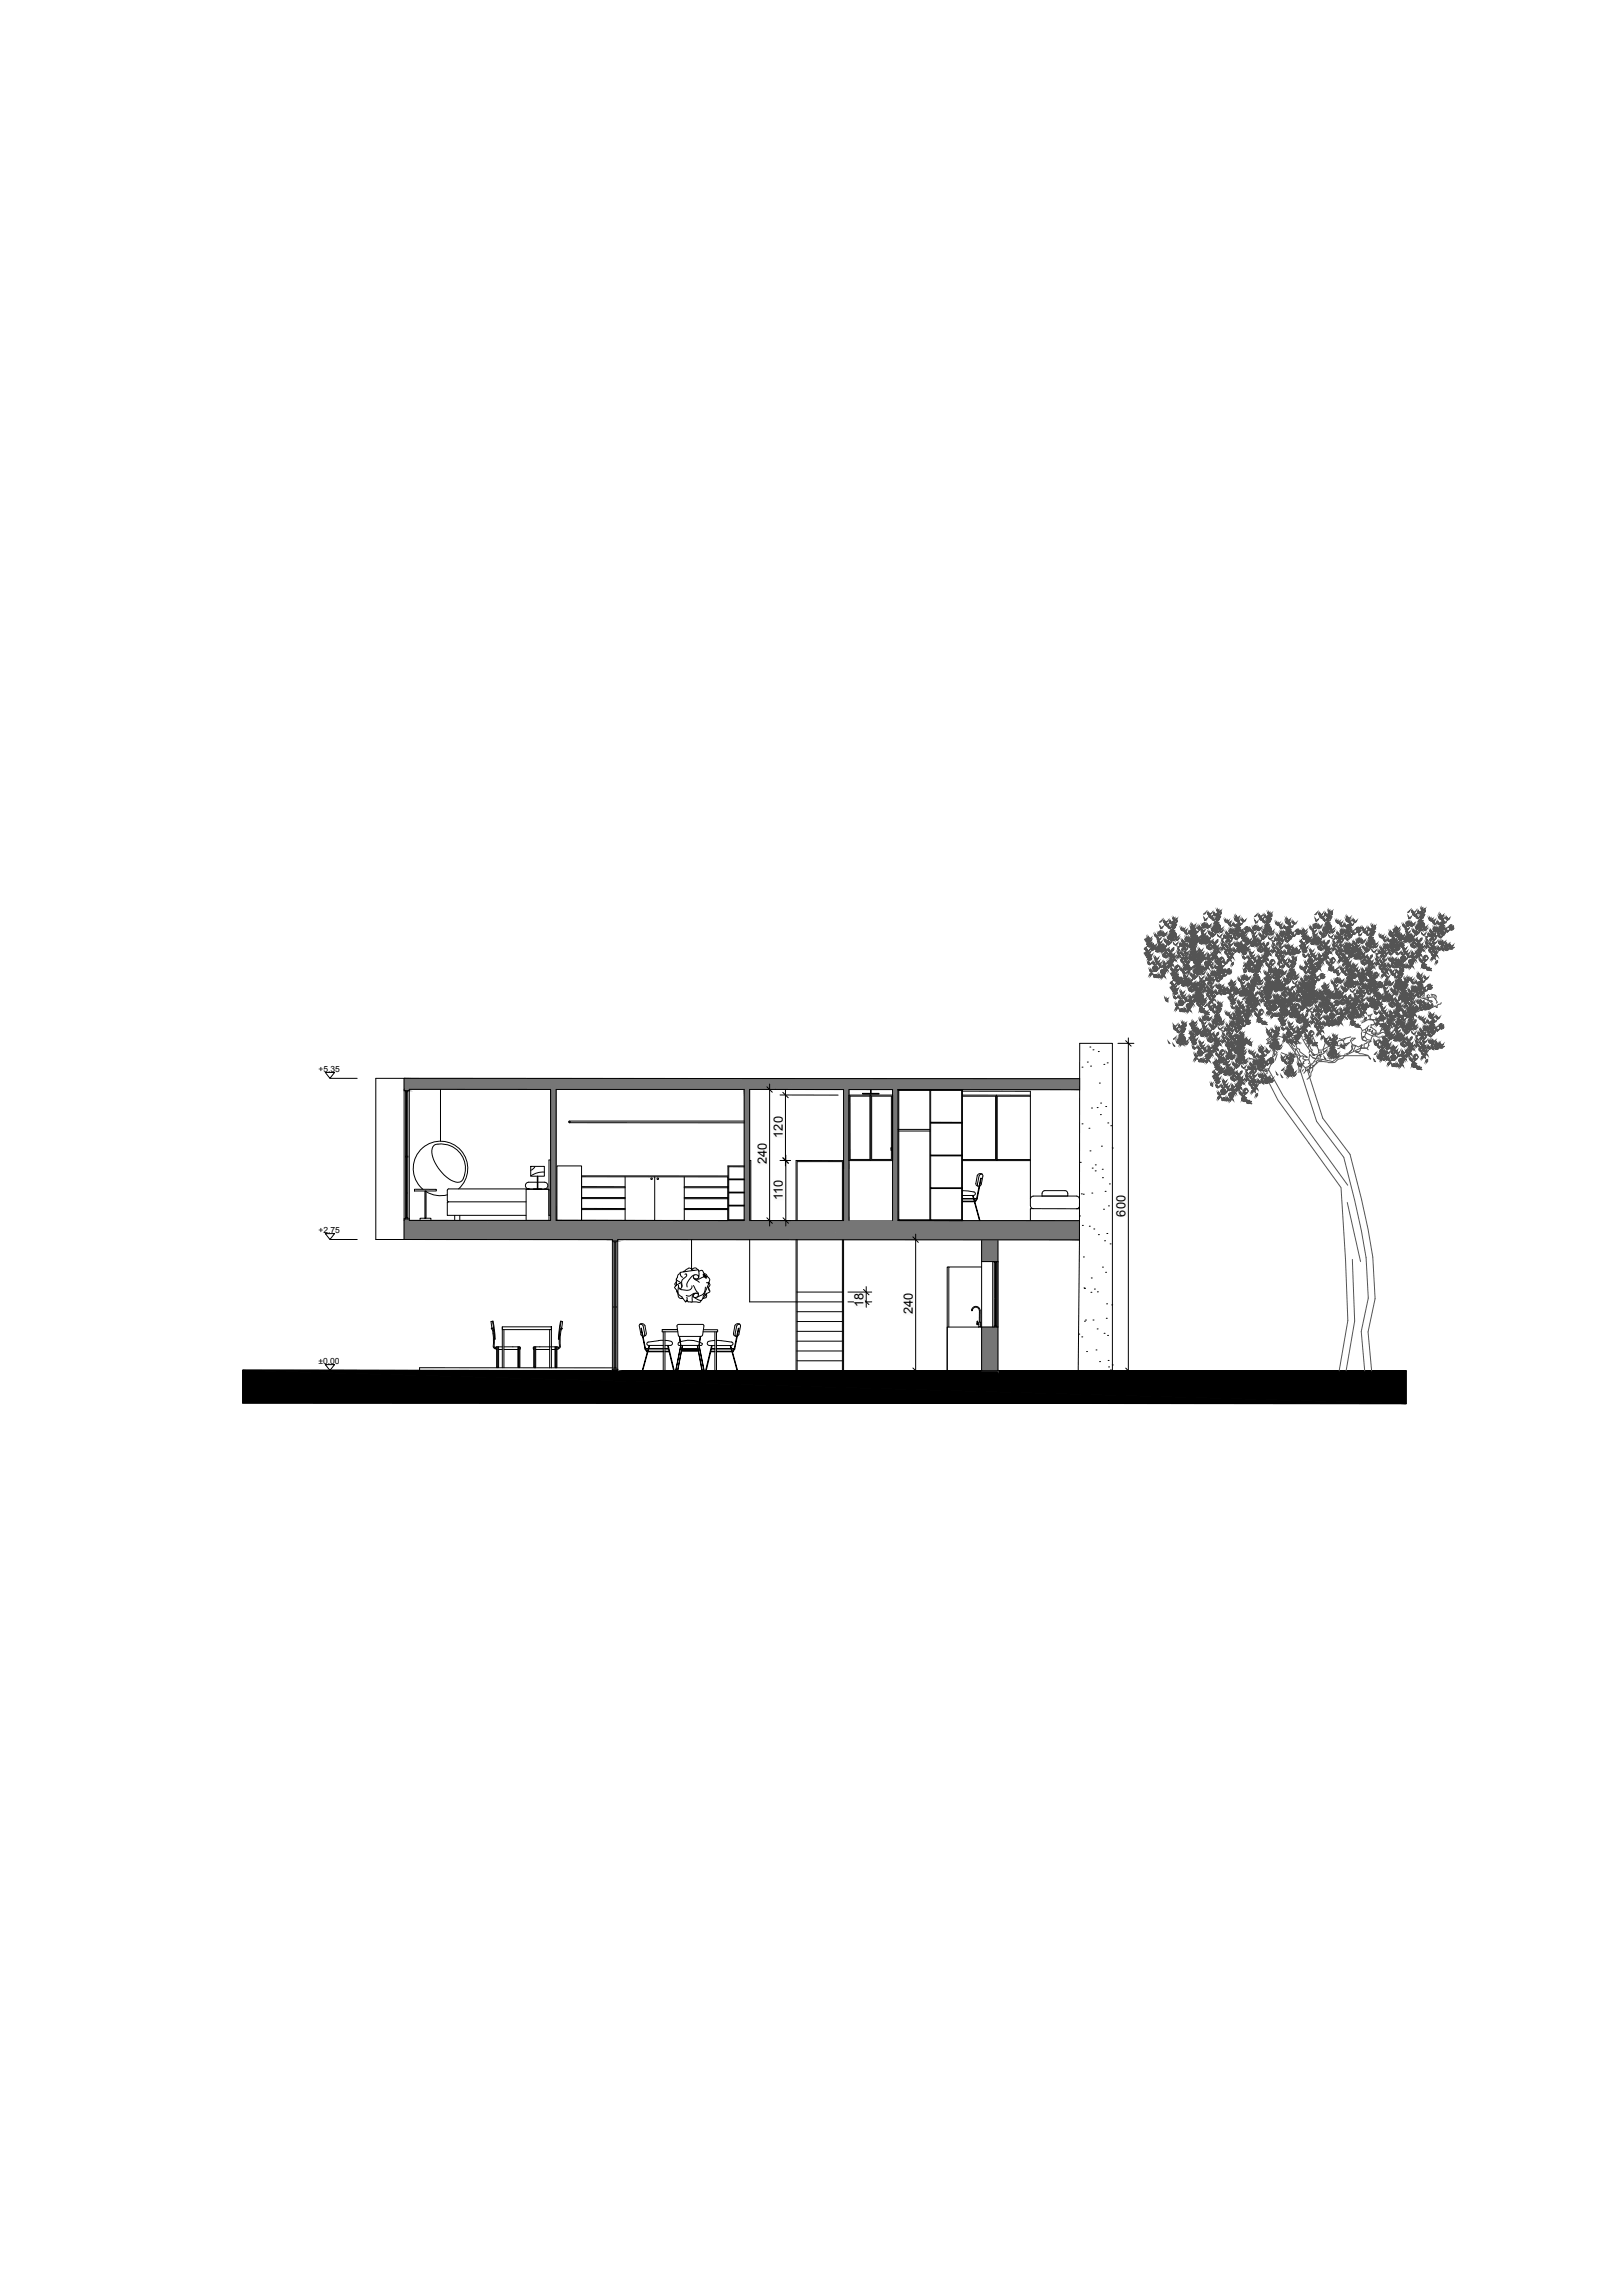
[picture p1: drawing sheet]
<svg xmlns="http://www.w3.org/2000/svg" width="594mm" height="841mm" viewBox="0 0 594 841" stroke-linecap="round" stroke-linejoin="round" font-family="sans-serif">
<defs><g id="words">
<g font-size="4.7">
<text x="286.8" y="416.9" transform="rotate(-90 286.8 416.9)">120</text>
<text x="281" y="426.7" transform="rotate(-90 281 426.7)">240</text>
<text x="286.9" y="439.7" transform="rotate(-90 286.9 439.7)">110</text>
<text x="412.5" y="445.8" transform="rotate(-90 412.5 445.8)">600</text>
<text x="316.4" y="479" transform="rotate(-90 316.4 479)">18</text>
<text x="334.5" y="481.7" transform="rotate(-90 334.5 481.7)">240</text>
</g>
<g font-size="3.1">
<text x="116.7" y="392.8">+5.35</text>
<text x="116.7" y="451.8">+2.75</text>
<text x="116.7" y="499.8">±0.00</text>
</g>
</g></defs>
<g fill="none" stroke="#000" stroke-width=".37">
<path d="M119.2 393h3.4l-1.7 2.2zM120.9 395.2h10M148.1 395.2v4.5h1.9v-.5h51.8v48h-51.8v-47.5M148.1 399.7v54.5l76.3 .1M148.1 395.2h-10.4v59h10.4M148.1 395.2l247.5 .1M148.6 399.7v47M149.4 399.7v47M161.4 399.2v19M203.8 399.2h68.9v48.1l-68.9-.1zM274.7 399.2l34.4 .1v48h-34.4zM281 398.2l2 2"/>
<path d="M282 397.2v52.1M284 399.2h.1M287.8 399.3v28M319 399.3l.2 1.4zM329.1 399.3v48h66.5M329.1 399.3h66.5M329.1 399.3h11.6v.3h-11.6zM329.4 399.3v47.7M340.7 399.3v48M341 399.3h11.7v.3h-11.7zM341 399.3v48M352.4 399.3v48"/>
<path d="M352.7 399.3v48M352.7 399.9h24.9v42M396.5 391.1h.1M398.4 389.2h.1M399.4 383.7h.1M399.6 390.7h.1M400.5 384.7h.1M402.5 385.3h.1M402.8 396.9h.1M404.5 390h.1M405.7 389.5h.1M409.7 382.3h5.8"/>
<path d="M412.5 381.4l2 1.9M413.5 380.3v124M148.6 400.1h.8M149 400.1v46.2M149.1 400.1v46.2M160.5 419.2a2.69 2.69 0 0 0-2.1 4 14.8 14.8 0 0 0 8.5 9.9 2.16 2.16 0 0 0 2.9-1.4M160.5 419.3a8.9 8.9 0 0 1 9.3 12.4M208.7 411.4l64 .1M208.7 410.8h64M285.8 401.3h21.3M286.9 400.3l1.9 2M311.1 401.3h16"/>
<path d="M311.5 401.7h7.3v23.2h-7.3zM316.1 400.7h6v.3h-6zM318.8 401.3h.1M319.1 401.3v24M329.1 414.5h11.6M329.1 413.9h11.6M341 411.2l11.7 .1v.3h-11.7zM352.7 401.7h12.1v23.2h-12.1M352.7 401.3h24.9M365.1 401.3v24M377.6 401.7h-12.2v23.6M396.5 411.8h.1"/>
<path d="M399 413.4h.1M400 406h.1M402 405.9h.1M403.2 408.5h.1M403.3 404.2h.1M405.2 405.5h.1M405.9 411.5h.1M407 412.5h.1M151.9 435.8h8v.6h-8zM155.7 436.4h.4v10h-.4zM156.1 436.7a10 10 0 0 0 7.8 1.1M168 435.7a10 10 0 0 0 .6-14.5 10 10 0 0 0-14.5 .2 10 10 0 0 0 .8 14.4"/>
<path d="M192.8 435.8h8.4v11.4h-8.4zM193.8 435.7h.1M194.5 427.4h5v3.6h-5zM195.5 435.7h-31.1l-.5 .5v3.7l.5 .5M195.5 435.6h3v.2h-3zM196.1 427.4l-.8 1-.8 .4M196.9 433.2h-3.1a1.23 1.23 0 0 0-1.3 1.2 1.23 1.23 0 0 0 1.3 1.3M196.9 431h.2v4.6h-.2zM197.1 433.2h2.4a1.23 1.23 0 0 1 1.2 1.2 1.23 1.23 0 0 1-1.2 1.3M198.5 435.7h2.2l.5 .5M199.5 429.5l-2.3 .2-2.7 1.2M201.8 425.1h-.6v20.3h.6"/>
<path d="M204.1 427.2h9v20h-9zM213.1 431.2l53.6 .1v16l-53.6-.1zM213.1 434.8l16 .1M213.1 430.9h53.6M229.1 435.2h-16v3.6h16M229.1 439.2h-16v3.6l16 .1M229.1 431.3v15.9M239.9 431.3v16M250.7 438.8h16v.5h-16M250.7 434.9h16v.3M250.7 431.3v16M266.7 434.9v.3h-16"/>
<path d="M267 432h5.7v.3h-5.7M267 436.9h5.7v.3h-5.7M272.7 427.2h-6v20.1M272.7 427.6l-5.7-.1v19.5h5.7M274.7 425.3h.4v22M285.8 425.3h3.9M286.9 424.3l1.9 2M286.9 424.3l2 2M288 423.3v26M309.1 425.3h-17.4v22M311.1 425.3h16M326.6 420.6v-18.9h-7.2v23.2h7.2v-3.3"/>
<path d="M326.7 421.1h.1M326.7 420.9l.2 .1M326.7 420.6l-.2 .1v.8l.2 .1M326.7 420.6v1zM326.7 421.2h.2M327.1 420.9v.4M341 423.3h11.7v.3h-11.7zM341 435.2h11.7v.3h-11.7zM352.7 436.3l4.2 .5 .5 .6-.2 .5-.4 .1-4.1 .1M352.7 425.3h24.9M356.4 438.1l2.7 9zM357.6 433.7l.3 .7 1.1 .3"/>
<path d="M357.9 439.2l-5.2 .2h5.4M358.1 430.9a1.06 1.06 0 0 1 1.1-.8 1.06 1.06 0 0 1 1 .9M358.1 430.9l-.5 2.8M358.8 430.9l-.6 3 .2 .8M359.4 431.7l.2 .1-1.5 7.6-.2-.2zM360 430.3h-.7l-.5 .6M360.2 431l-.7 3.2-.5 .5M365.4 424.9h12.2M378.6 438.3h15.9M378.6 438.3a.97 .97 0 0 0-1 1M381.9 437.3a.97 .97 0 0 1 1-1h7.4a.97 .97 0 0 1 .9 1l.1 1h-9.5v-1M394.5 438.3a.97 .97 0 0 1 1 1"/>
<path d="M395.9 425.9h.1M396.2 437.5h.1M397 437.6h.1M399.4 421.7h.1M400.1 437.2h.1M400.2 428.1h.1M401.3 429.1h.1M401.4 426.9h.1M403.6 420h.1M403.9 428.5h.1M404 431.6h.1M405 436.6h.1"/>
<path d="M406.5 433.9h.1M407.6 420.7h.1M119.2 452.1h3.4l-1.7 2.1zM120.9 454.2h10M148.1 446.7h1.9M148.6 446.3h.8M153.9 446.4h4v.8h-4zM164.4 440.4h-.5v5h28.9M164.4 440.4h28.4M166.6 445.4v1.8M168.5 445.4v1.8M213.1 443.3h16"/>
<path d="M222.4 454.3h2M224.4 454.3v.5h2v-.5M224.4 454.8v47M225 455.1h.8M225 454.8v47M225.3 455.1v46.2M225.4 455.1v46.2M225.8 454.8v47M226.4 454.3h2M226.4 454.8v47M250.7 442.9h16v.4h-16M253.4 454.3v11"/>
<path d="M267 441.6h5.7v.3h-5.7M274.7 454.3v22.8h34M281 446.3l2 2M286.9 446.3l2 2M291.7 454.3v48M292.1 447.3v-21.6h16.6v21.6M292.1 454.3v48M308.7 454.3v48M309.1 454.3v48M311.1 447.3v-48h16v48M329.4 447h11.3v.3h-11.3zM334.5 453.2l2 2.1"/>
<path d="M335.5 452.3v52M341 447h11.7v.3h-11.7zM352.7 440.2h4.6l.2 .2h-4.8zM357.3 440.2l.6-1 .2 .1-.6 1.1M359.7 454.3v48M365.7 454.3v48M377.6 441.9a.97 .97 0 0 0 1 1M394.6 443l-17-.1v4.4M394.6 443h1M395.6 445.6h.1M395.6 447.3v7h-169.2M395.6 447.3v-65h12v120"/>
<path d="M395.6 454.3l-.5 48M395.6 441.9a.97 .97 0 0 1-1 1M396.6 449h.1M399.2 449.3h.1M400.8 450.4h.1M402.5 452.4h.1M404.4 443.1h.1M404.7 454.7h.1M405.6 452h.1M406.2 441.9h.1M406.8 455.8h.1M247.8 468.7l.1 2.3"/>
<path d="M247.9 469.7l-.6 .8 .4 .6M247.9 472.9l.5 .9M248.2 473.2l.2 .9a1.46 1.46 0 0 0 1.8 1.7M248.6 471.4l-.1 1.3a2.02 2.02 0 0 0 1.4 2.6M249.1 470.3l-1.8 1.3a.73 .73 0 0 0 .5 1l.6 .7M249.2 466.7a1.22 1.22 0 0 0-1 1.5 .85 .85 0 0 0-.2 1 .85 .85 0 0 0 .9 .5l.6 .5 .3 1.5M251 465.8l-.6 .3M251 467l.2-.2a.59 .59 0 0 1 .5 .6 .59 .59 0 0 1-.5 .6l-1.2 1-.2 .8a1.67 1.67 0 0 1-.7 2.5l-.3-.5-.1-.9M251.7 475.4a1.38 1.38 0 0 1-.5 1.6v.1M253.4 465.3l.9 .2M253.5 471.2a1.67 1.67 0 0 1-2.5 1.6l-1.2-.2-.8-.4M253.5 465.1a1.69 1.69 0 0 0-2.4 .5l-.3 .4"/>
<path d="M254.1 471.1l1 2a1.22 1.22 0 0 1 .8 1.6 1.22 1.22 0 0 1-1.7 .6l-.2-.6 .5-.5M254.1 468.1l.5 .7 1.6 1.1M254.4 467.2l-.7 .3a5.8 5.8 0 0 0-2 3.7l.1 .4M254.7 468.7h1.4l1.2-.6a1.09 1.09 0 0 1 1.5 .3l-.1-.5-.4-.4-.2 .3-.2-.2-.2-.6 1.1 .6a1.41 1.41 0 0 1 1.2 1 1.41 1.41 0 0 1-.4 1.5M255.5 474a1.89 1.89 0 0 0-1.8 2.7l-.2 .5-1.4-.1-.3-.6-.6 .6-1.4-1.9M255.7 465.3l-.6-.6-.5-.1-1.1 .5 .1 .3M255.7 468.5h.1M255.9 474.4a1.98 1.98 0 0 0-3 .4l-.7 .2-.7-.3M256 468a.93 .93 0 0 0-1-.9 .93 .93 0 0 0-.8 1.2 1.18 1.18 0 0 0 1.6 .2 1.18 1.18 0 0 0 .4-1.5l-.3-1.7-6.6 .9v.6a1.21 1.21 0 0 0 .9 1.3M256.2 465.8a.96 .96 0 0 1 1.1-.3 .96 .96 0 0 1 .6 1l.3 .7M256.9 476.6a.91 .91 0 0 1-.6 .7 .91 .91 0 0 1-.9-.2h-1.8M257.7 475.1v.3"/>
<path d="M258 466.7l.8 .3 .4 .8M258.3 474.5h.2l-.1 .4-1 1.1a.9 .9 0 0 1-.7 .6 .9 .9 0 0 1-.9-.3l-1.4-.9M258.5 471.7a3.6 3.6 0 0 1-3.1 3.6M258.7 474.2a1.01 1.01 0 0 1 .1 1.2 1.01 1.01 0 0 1-1.1 .4l-.2 .1M258.9 470l.9 .2M259.3 471.4l.4 1.4 .4 .2a.9 .9 0 0 1-1.1 .9l-1.1 .8M259.4 470.1l.4 .1-2 4.7M259.6 471.7l.5 1.3M259.7 469.9l.5 1-.7 1M292.1 473.5h16.6M310.7 477.1h8.7M310.7 473.5h8.7"/>
<path d="M316.4 472.5l2 2M316.4 476.1l2 2M317.4 471.5v7.6M347.7 464.3h-.6v38v-16h18.6M356.1 480h.3M359.7 464.3h-12v22M359.7 462.3h6M363.8 462.3v24M364.7 462.7v23.2M364.8 462.7v23.2M397 460.6h.1M397.2 472h.1"/>
<path d="M397.4 472.2h.1M399.8 473.6h.1M399.9 468.3h.1M401 472.4h.1M402.1 473.4h.1M404 464.3h.1M405.1 466.2h.1M405.5 477.8h.1M407.4 478.2h.1M179.9 484.3l.4 2.4M180 486.8l.2 .1M180.2 487h.1"/>
<path d="M180.3 486.7l-.3 .2M180.3 486.7l.3 .2M180.3 487.1l.4 1.7M180.6 486.9l.4 1.9M180.7 484.2l-.8 .1M180.7 484.1l.7 6.6h-.2l-.7-6.5M180.7 488.8v4.6M180.8 493.4l.1 .5 .6 .2-.1 .2h.6l.2 6.9M181 488.7l.1 2M181.1 493.4l.2 .4 2.8-.3M181.1 490.7l-.1 2.8M181.6 493.8l-.1 .3"/>
<path d="M182 493.6v.7M182.2 493.5v7.5M182.5 493.5v7.5M182.7 493.5v1M184.1 494.5h-1.4l-.2 6.7M184.1 486.2v15M184.7 494.5h5.1l.1 6.7M184.7 493.5l6 .2-.4 7.5M184.7 487.2v14M189.8 493.5v1M190 493.5v7.5M190.3 493.5v7.5"/>
<path d="M190.5 493.7v.6M195.6 493.7v.6M195.8 493.5v7.5h.3M196.1 493.5v7.5M196.3 493.5v1M201.4 494.5h-5.1l-.2 6.7M201.4 493.5l-6 .2 .3 7.5M201.4 493.5h.1M201.4 487.2v14M202.1 486.2h-18v1h18v-1v15M202.1 494.5h1.3l.1 6.7M203.4 493.5v1"/>
<path d="M203.6 493.5l-.1 7.5h.4M203.9 493.5v7.5M204.1 493.6v.7M204.5 493.8l.1 .3M204.9 490.7l.1 2.7M205 493.4l-.2 .4-2.7-.3M205.3 493.4l-.2 .5-.5 .2 .1 .2h-.6l-.2 6.9M205.4 488.8v4.6M205.6 484.2l-.8 6.5M205.9 487l-.5 1.8M205.9 487l.1-.2-.3-.1-.4 .5-.4 3.5h-.3M206.1 484.3l-.3 2.4"/>
<path d="M206.2 484.3l-.8-.2-.8 6.6M234.3 486l.6 2.9M234.5 485.3h.7l.4 .6M234.6 485.1l-.4 .8M234.7 485.2l.9-.1 .8 .7 .5 2.8-.4 .8M234.8 488.9l.6 .7M234.9 486.8l1.5 7.5zM235.7 485.8l.6 3M236.2 488.9l-.2 .8M236.5 494.1h6.5v.2h-6.6M236.5 489.4l-1 .2M237.1 495.2h5.9v.2h-6z"/>
<path d="M237.1 495.2l-.6-1-.2 .1 .7 1.1M237.9 493l-2.5 9.1zM241.3 491.3l-3.7 .5-.5 .2-.1 .5 .7 .5h5.3M242.7 487.2h5.5h-5.5v.8h5.7M243 491.1l-1.8 .2M243 488v14.3M243.6 491.2a2.54 2.54 0 0 1 2.8 1.1l-.2 .5-.6 .2M243.7 494.1h1.2v.2h-1.2zM243.7 495.2h1.5v.2h-1.5zM243.7 493h2M243.7 488v14.3M244.3 494.2h.1"/>
<path d="M244.6 493.1l.3-.1 2.2 9.2-.3 .1zM248.5 489.2l-.4-3.3 .6-.6h8.9l.3 .6-.4 3.3M248.5 489.3l.3 .5M248.8 491.9a9.8 9.8 0 0 1 8.6 .4M248.8 492l-.3 .5 .4 .5h7.9l.5-.2v-.4M248.9 489.7l.6 3.3zM249.4 493l-1.8 9.2 1.9-9.2M249.9 494.3l5.9 .1zM249.9 495l5.9 .1zM250 493.1l-1.7 9.1zM255.5 493.2l1.7 9.1zM256.1 493l1.8 9.3-1.7-9.3"/>
<path d="M256.6 489.7l-.5 3.3zM257.4 489.2l-.6 .5h-7.9M257.8 487.3h5.2v.7h-5.4M260.5 495.2h1.5v.2h-1.5zM260.6 494.2l1.4 .1zM260.8 493l.2 .1-2.2 9.2-.2-.1zM261.3 494.2h.1M261.9 491.2l-2.4 .4-.3 .7 .5 .7 2.3 .1M262 488v14.3M262.5 491.2l1.8 .1M262.6 495.2h5.9l.1 .2h-6zM262.6 488v14.3"/>
<path d="M264.4 491.3l3.7 .5 .4 .3 .1 .5-.6 .4-5.4 .1M267.6 493.1l2.7 9zM268.5 495.2l.6-1 .1 .1-.6 1.1M269.1 494.2l-6.5 .1h6.6M269.3 485.8a1.06 1.06 0 0 1 1.1-.7 1.06 1.06 0 0 1 .9 .9l-.5 3M269.3 485.9l-.5 2.8a1 1 0 0 0 .8 1 1 1 0 0 0 1.2-.8M269.4 488.9l.2 .8M270 485.9l-.6 2.9M270.6 486.7l.2 .1-1.6 7.5-.1-.1zM271.1 485.3h-.6l-.5 .6M292.1 498.7h16.6M292.1 491.5h16.6"/>
<path d="M292.1 495.1h16.6M292.1 487.9h16.6M292.1 484.3h16.6M292.1 480.7h16.6M358.1 484.1v.8zM358.4 484.9v.5M358.6 486.3h.9M358.7 484.9h-.8v.5h.8M358.9 480.3a1.27 1.27 0 0 0-1.3-1.3 1.27 1.27 0 0 0-1.3 1.3h-.3a1.57 1.57 0 0 1 1.6-1.6 1.57 1.57 0 0 1 1.6 1.6M358.9 480.3l-.2 5.9M359.2 480.3l.1 5.9M364.3 486.3v-24v.4h.8v-.4v24"/>
<path d="M364.3 485.9h.8M395.3 488.9h.1M396.4 489.9h.1M397.4 484.1h.1M397.8 483.7h.1M398.1 495.3h.1M400.5 483.7h.1M401.6 494.7h.1M402 487h.1M402.9 499h.1M404.6 488.6h.1M405.4 483.1h.1"/>
<path d="M405.8 489.4h.1M406.1 498.5h.1M88.9 502.2l426.4 .1v12.1l-426.4-.2zM119.2 500.1h3.4l-1.7 2.1zM120.9 502.2h10M182.2 501h.3M189.9 501h.4M224.4 501.8h2v.4h-2zM224.4 501.2h-70.6v1M225 501.3h.8M334.5 501.3l2 2M406.2 500.9h.1"/>
<path d="M406.9 502h.1M407.6 500.2h.1M409.7 502.3h5.8M412.5 501.3l2 2"/>
<circle cx="208.7" cy="411.1" r=".3"/>
<circle cx="238.8" cy="431.9" r=".3"/>
<circle cx="241" cy="431.9" r=".3"/>
</g>
<path d="M201.8 425.1v20.3M162.1 447.2h1.8M198.6 447.2h1.8M91.4 502.2l303.7 .1" fill="none" stroke="#fafafa" stroke-width=".37"/>
<path d="M317.4 399.3h4M274.7 428.3v19" fill="none" stroke="#767676" stroke-width=".37"/>
<path d="M88.9 502.2h68.8zM88.9 502.2h135.5zM88.9 502.2l426.4 12.2-426.4-.2zM88.9 502.2l426.4 .1v12.1zM226.4 502.2l133.3 .1zM365.7 502.3h149.6z" fill="#000" stroke="#000" stroke-width=".37"/>
<g fill="#767676" stroke="#767676" stroke-width=".37">
<path d="M359.7 454.3l6 8h-6z"/>
<path d="M359.7 454.3h6v8z"/>
<path d="M359.7 486.3l6 16h-6z"/>
<path d="M359.7 486.3h6v16z"/>
<path d="M148.1 395.2l247.5 4.1-247.5-.1z"/>
<path d="M148.1 395.2l247.5 .1v4z"/>
<path d="M148.1 399.2l1.9 .5h-1.9z"/>
<path d="M148.1 399.2h1.9v.5z"/>
<path d="M309.1 399.3l2 29h-2z"/>
<path d="M309.1 399.3h2v29z"/>
<path d="M311.1 447.3h84.5z"/>
<path d="M309.1 428.3l2 19h-2z"/>
<path d="M309.1 428.3h2v19z"/>
<path d="M309.1 447.3h2z"/>
<path d="M309.1 447.3h86.5z"/>
<path d="M274.7 447.3h120.9z"/>
<path d="M272.7 399.2l2 48.1h-2z"/>
<path d="M272.7 399.2h2v48.1z"/>
<path d="M272.7 447.3h122.9z"/>
<path d="M203.8 447.2l191.8 .1z"/>
<path d="M201.8 399.2l2 48h-2z"/>
<path d="M201.8 399.2h2v48z"/>
<path d="M201.8 447.2l193.8 .1z"/>
<path d="M150 447.2l245.6 .1z"/>
<path d="M148.1 446.7l1.9 .5h-1.9z"/>
<path d="M148.1 446.7h1.9v.5z"/>
<path d="M148.1 447.2l247.5 7.1-247.5-.1z"/>
<path d="M148.1 447.2l247.5 .1v7z"/>
<path d="M224.4 454.3l2 .5h-2z"/>
<path d="M224.4 454.3h2v.5z"/>
<path d="M327.1 447.3h2z"/>
<path d="M327.1 399.3l2 48h-2z"/>
<path d="M327.1 399.3h2v48z"/>
<path d="M224.4 501.8l2 .4h-2z"/>
<path d="M224.4 501.8h2v.4z"/>
</g>
<g fill="#fafafa" stroke="#fafafa" stroke-width=".37">
<path d="M409.2 438.7v7.3h3.6zM409.2 438.7h3.6v7.3z"/>
<path d="M331.2 474.6v7.3h3.6zM331.2 474.6h3.6v7.3z"/>
<path d="M283.6 433v6.6h3.6zM283.6 433h3.6v6.6z"/>
<path d="M313.1 474.2v4.7h3.6zM313.1 474.2h3.6v4.7z"/>
<path d="M283.5 409.8v6.9h3.6zM283.5 409.8h3.6v6.9z"/>
<path d="M277.7 419.6v7.3h3.6zM277.7 419.6h3.6v7.3z"/>
</g>
<g fill="none" stroke="#545454" stroke-width=".37">
<path d="M424.9 338l.8-.8-.3 .6zM425 339.2l.4 .5-.1 .6 .9-.8-.3 .7-.6 .1zM426.2 337.3l.2 .8 .5 .2-.3-1.2 .4 .6-.1 .6 .9-.8-.3 .6-.6 .2zM426.7 338.3l.2 .7 .5 .3-.3-1.2 .4 .6-.1 .6 .9-.8-.3 .7-.6 .1zM426.8 338.2l.2 .7 .5 .3-.3-1.2 .4 .6-.1 .6 .9-.9-.3 .7-.6 .2zM427.8 339.3l.2 .7 .5 .3-.3-1.2 .4 .6-.1 .6 .9-.9-.3 .7-.6 .2zM428.4 337.4l.2 .7 .5 .3-.3-1.2 .4 .6-.1 .6 .9-.8-.3 .6-.6 .2zM429.1 338.4l1.1 .1-.6 .2zM429.2 339.4l.1 .7 .6 .2-.3-1.1 .4 .6-.1 .5 .9-.8-.4 .7-.5 .1zM429.2 337.9l1 .6h-.6zM429.6 337.6l.6 .9-.6-.3zM429.7 336.4l.2 .7 .5 .3-.3-1.2 .5 .6-.2 .6 .9-.8-.3 .6-.6 .2z"/>
<path d="M429.8 338.7l.4-.2-.2 .6-.6 .1zM430 337.4l.2 1.1-.4-.5zM430.2 338.5l.3 .5-.3 .6zM430.2 338.5v.6l-.4 .4zM430.2 338.5l.6-.1 .5 .4zM430.2 338.5l.6 .1 .2 .6zM430.2 338.5l.5 .4v.6zM430.4 337.4l-.2 1.1-.1-.6zM430.5 338l.7-.1-1 .6zM430.6 336.8l.1 .7 .6 .3-.3-1.2 .4 .6-.1 .6zM436.2 339.6l.2 .7 .5 .2-.3-1.1 .4 .6-.1 .5 .9-.8-.3 .6-.6 .2zM436.4 338.7l.2 .7 .5 .2-.3-1.1 .5 .5-.2 .6 .9-.8-.3 .6-.6 .2z"/>
<path d="M436.7 339.8l.2 .7 .5 .3-.3-1.2 .5 .6-.2 .6 .9-.8-.3 .6-.6 .2zM438.7 339.8l.3 .7 .5 .3-.3-1.2 .4 .6-.1 .6 .9-.8-.3 .6-.6 .2zM439.1 339.5l.2 .7 .5 .2-.3-1.1 .5 .6-.2 .5 .9-.8-.3 .7-.6 .1zM440.4 339.1l.2 .6 .5 .3-.3-1.1 .4 .5-.1 .6 .9-.8-.3 .7-.6 .1zM440.8 338.7l.6-.1 .4 .4zM440.8 338.7l.6 .2 .2 .5zM441 335l.9-.8-.3 .7zM441.1 338.2l.6-.1-.9 .6zM441.2 336.2l.4 .6-.1 .6 .8-.8-.3 .6-.5 .2zM441.6 339.1l.2 .7 .5 .3-.3-1.2 .5 .6-.2 .6 .9-.8-.3 .6-.6 .2zM441.9 339l.2 .7 .5 .3-.3-1.1 .4 .5-.1 .6 .9-.8-.3 .6-.6 .2zM442 338.7l.2 .7 .6 .3-.4-1.2 .4 .6v.6l.9-.8-.4 .6-.5 .2z"/>
<path d="M442.3 334.4l.2 .7 .6 .2-.3-1.1 .4 .5-.1 .6 .8-.8-.3 .7-.5 .1zM442.8 335.4l.2 .7 .6 .3-.4-1.2 .5 .6-.1 .6 .9-.8-.4 .6-.5 .2zM442.9 335.2l.2 .7 .6 .3-.4-1.2 .4 .6v.6l.8-.8-.3 .6-.5 .2zM443.9 336.3l.2 .7 .6 .3-.3-1.2 .4 .6-.1 .6 .9-.8-.4 .6-.5 .2zM444.3 339.7l.2 .7 .5 .3-.3-1.2 .4 .6-.1 .6 .9-.8-.3 .6-.6 .2zM444.5 334.5l.2 .7 .5 .2-.3-1.1 .4 .5-.1 .6 .9-.8-.3 .7-.6 .1zM444.7 338.4l1.1 .1-.6 .2zM444.8 338l1 .5h-.6zM444.9 339.2l.2 .7 .5 .3-.3-1.2 .5 .6-.2 .6 .9-.8-.3 .6-.6 .2zM445 339.7l.2 .8 .5 .2-.3-1.1 .5 .5-.2 .6 1-.8-.4 .6-.6 .2zM445.1 339.6l.2 .7 .5 .2-.3-1.1 .4 .6-.1 .5 .9-.8-.3 .7-.6 .1zM445.1 337.6l.7 .9-.5-.3z"/>
<path d="M445.2 335.4l1.2 .2-.6 .2zM445.3 336.4l.2 .7 .5 .3-.3-1.2 .5 .6-.2 .6 .9-.8-.3 .6-.6 .2zM445.4 338.7l.4-.2-.2 .6-.6 .1zM445.4 335l1 .6-.7-.1zM445.6 337.4l.2 1.1-.4-.5zM445.7 334.6l.7 1-.6-.3zM445.8 338.5l.6-.1 .5 .5zM445.8 338.5l.6 .1 .3 .6zM445.8 338.5l.5 .4v.6zM445.8 338.5l.3 .6-.3 .5zM445.8 338.5l.1 .6-.6 .4zM445.9 333.5l.2 .7 .5 .3-.3-1.2 .4 .6-.1 .6 .9-.9-.3 .7-.6 .2z"/>
<path d="M445.9 335.8l.5-.2-.2 .5-.7 .2zM446 337.4l-.2 1.1-.2-.6zM446.1 334.5l.3 1.1-.5-.6zM446.2 338l.6-.1-1 .6zM446.4 335.6l.6-.2 .4 .5zM446.4 335.6l.6 .1 .2 .6zM446.4 335.6l.4 .3v.7zM446.4 335.6l.3 .5-.3 .6zM446.4 335.6v.5l-.5 .5zM446.4 339l.8 .9 .1-.5-.5-.6 .4 1.1-.6-.2zM446.5 339.8l.2 .7 .6 .3-.3-1.2 .4 .6-.1 .6 .8-.8-.3 .6-.5 .2zM446.6 334.5l-.2 1.1-.2-.7z"/>
<path d="M446.7 335h.6l-.9 .6zM446.7 333.9l.2 .7 .5 .2-.3-1.2 .4 .6-.1 .6zM448.7 337.1l.2 .7 .6 .3-.4-1.2 .4 .6v.6l.8-.9-.3 .7-.5 .2zM449.5 337.5l.2 .7 .5 .3-.3-1.2 .4 .6-.1 .6 .9-.8-.3 .6-.6 .2zM450.2 338.5l.2 .7 .5 .2-.3-1.1 .5 .5-.2 .6 .9-.8-.3 .6-.6 .2zM451.7 338.5l.2 .7 .5 .2-.3-1.1 .4 .6-.1 .5 .9-.8-.3 .7-.6 .1zM452.3 336.6l.2 .7 .6 .2-.3-1.1 .4 .6-.1 .5 .8-.8-.3 .7-.5 .1zM452.4 339.4l1.1 .2-.6 .2zM452.5 339l1 .6-.6-.1zM452.5 335.7l.3 .7 .5 .3-.3-1.2 .4 .6-.1 .6 .9-.8-.3 .6-.6 .2zM452.8 338.6l.7 1-.6-.3zM452.8 336.9l.3 .6 .5 .3-.3-1.1 .4 .5-.1 .6 .8-.8-.2 .7-.6 .1z"/>
<path d="M453.1 339.8l.4-.2-.2 .5-.6 .2zM453.3 338.5l.2 1.1-.4-.5zM453.5 339.6l.6-.2 .5 .5zM453.5 339.6l.6 .1 .2 .6zM453.5 339.6l.5 .4-.1 .6zM453.5 339.6l.3 .5-.3 .6zM453.5 339.6v.6l-.4 .4zM453.7 338.5l-.2 1.1-.2-.6zM453.7 338.1l.2 .6 .5 .3-.2-1.2 .4 .6-.2 .6 .9-.8-.3 .6-.6 .2zM453.8 339h.6l-.9 .6zM454.9 336.9l.2 .6 .5 .3-.3-1.1 .4 .5-.1 .6 .9-.8-.3 .7-.6 .1zM456.1 340l.9 .5h-.6z"/>
<path d="M456.4 339.6l.6 .9-.5-.2zM456.8 339.4l.2 1.1-.4-.5zM457.2 339.4l-.2 1.1-.1-.6zM457.4 340h.6l-1 .5zM459 340l.2 .6 .5 .3-.3-1.2 .4 .6-.1 .6 .9-.8-.3 .7-.6 .1zM459.4 339.6l.6-.1 .5 .4zM459.4 339.6l.6 .1 .2 .6zM459.6 335.9l.9-.8-.3 .7zM459.7 339.1l.7-.1-1 .6zM459.8 337.1l.4 .6-.1 .6 .9-.8-.3 .6-.6 .2zM460.2 340l.3 .7 .5 .3-.3-1.2 .4 .6-.1 .6 .9-.8-.3 .6-.6 .2zM460.5 340l.2 .6 .6 .3-.4-1.2 .5 .6-.1 .6 .9-.8-.4 .6-.5 .2z"/>
<path d="M460.7 339.6l.1 .7 .6 .2-.3-1.1 .4 .6-.1 .5 .9-.7-.4 .6-.5 .1zM461 335.3l.2 .7 .5 .2-.3-1.1 .4 .5-.1 .6 .9-.8-.3 .7-.6 .1zM461.5 336.3l.1 .7 .6 .2-.3-1.1 .4 .6-.1 .5 .9-.8-.4 .7-.5 .1zM461.6 336.1l.1 .7 .6 .3-.4-1.2 .5 .6-.1 .6 .9-.8-.4 .6-.5 .2zM462.6 337.2l.1 .7 .6 .3-.3-1.2 .4 .6-.1 .6 .9-.8-.4 .6-.5 .2zM463.1 335.4l.2 .7 .6 .2-.4-1.1 .5 .5-.1 .6 .9-.8-.4 .6-.5 .2zM463.3 339.3l1.1 .1-.5 .2zM463.5 338.9l.9 .5h-.6zM463.8 338.5l.6 .9-.5-.3zM463.9 336.3l1.1 .1-.6 .3zM463.9 337.3l.2 .8 .6 .2-.3-1.2 .4 .6-.1 .6 .8-.8-.3 .6-.5 .2zM464 339.6l.4-.2-.2 .6-.6 .2z"/>
<path d="M464 335.9l1 .5h-.6zM464.2 338.3l.2 1.1-.3-.5zM464.3 335.5l.7 .9-.6-.3zM464.4 339.4l.7-.1 .4 .4zM464.4 339.4l.6 .1 .3 .6zM464.4 339.4l.5 .4v.6zM464.4 339.4l.3 .6-.3 .5zM464.4 339.4l.1 .6-.5 .4zM464.5 334.4l.2 .7 .5 .2-.3-1.1 .4 .5-.1 .6 .9-.8-.3 .7-.6 .1zM464.6 336.7l.4-.3-.2 .6-.7 .2zM464.7 338.3l-.3 1.1-.1-.6zM464.7 335.3l.3 1.1-.4-.5z"/>
<path d="M464.8 338.9l.6-.1-1 .6zM465 336.4l.6-.1 .4 .5zM465 336.4l.6 .2 .2 .6zM465 336.4l.5 .4v.7zM465 336.4l.3 .6-.3 .5zM465 336.4v.6l-.5 .5zM465.1 339.9l.7 .9 .1-.5-.4-.6 .3 1.1-.6-.3zM465.2 335.3l-.2 1.1-.2-.5zM465.3 335.9h.7l-1 .5zM465.3 334.7l.2 .8 .5 .2-.2-1.1 .4 .5-.2 .6zM467.4 338l.1 .7 .6 .3-.4-1.2 .5 .6-.1 .6 .9-.8-.4 .6-.5 .2zM468.1 338.4l.2 .7 .5 .3-.3-1.2 .5 .6-.2 .6 .9-.8-.3 .6-.6 .2z"/>
<path d="M468.8 339.4l.3 .6 .5 .3-.3-1.1 .4 .5-.1 .6 .9-.8-.3 .7-.6 .1zM470.3 339.4l.2 .7 .5 .2-.3-1.1 .4 .6-.1 .5 .9-.8-.3 .7-.6 .1zM471 337.5l.1 .7 .6 .3-.3-1.2 .4 .6-.1 .6 .9-.8-.4 .6-.5 .2zM471.2 339.9l.9 .6-.6-.1zM471.2 336.6l.2 .7 .5 .3-.3-1.2 .4 .6-.1 .6 .9-.8-.3 .6-.6 .2zM471.5 339.6l.6 .9-.5-.3zM471.5 337.8l.2 .7 .5 .2-.3-1.1 .4 .5-.1 .6 .9-.8-.3 .7-.6 .1zM471.9 339.4l.2 1.1-.4-.5zM472.4 339.4l-.3 1.1-.1-.6zM472.4 338.9l.2 .7 .5 .3-.3-1.2 .4 .6-.1 .6 .9-.8-.3 .6-.6 .2zM472.4 340l.7-.1-1 .6zM473.5 337.8l.2 .6 .6 .3-.4-1.2 .5 .6-.1 .6 .8-.8-.3 .7-.5 .1z"/>
<path d="M479.9 339.7l.2 .7 .5 .2-.3-1.1 .4 .6-.1 .5 .9-.8-.3 .7-.6 .1zM481.1 339.3l.2 .7 .5 .2-.3-1.1 .4 .6-.1 .5 .9-.8-.3 .7-.6 .1zM481.5 338.9l.6-.1 .5 .4zM481.5 338.9l.6 .2 .2 .5zM481.8 335.2l.8-.8-.3 .7zM481.8 338.4l.7-.1-1 .6zM481.9 336.4l.4 .6-.1 .6 .9-.8-.3 .6-.6 .2zM482.4 339.3l.2 .7 .5 .3-.3-1.2 .4 .6-.1 .6 .9-.8-.3 .6-.6 .2zM482.6 339.2l.3 .8 .5 .2-.3-1.2 .4 .6-.1 .6 .9-.8-.3 .6-.6 .2zM482.8 338.9l.2 .7 .5 .3-.3-1.2 .4 .6-.1 .6 .9-.8-.3 .6-.6 .2zM483.1 334.6l.2 .7 .5 .3-.3-1.2 .4 .6-.1 .6 .9-.9-.3 .7-.6 .2zM483.6 335.6l.2 .7 .5 .2-.3-1.1 .4 .6-.1 .5 .9-.8-.3 .7-.6 .1z"/>
<path d="M483.7 335.4l.2 .7 .5 .3-.3-1.2 .4 .6-.1 .6 .9-.8-.3 .6-.6 .2zM484.7 336.5l.2 .7 .5 .3-.3-1.2 .4 .6-.1 .6 .9-.8-.3 .6-.6 .2zM485.1 339.9l.1 .7 .6 .3-.3-1.2 .4 .6-.1 .6 .9-.8-.4 .6-.5 .2zM485.3 334.7l.2 .7 .5 .2-.3-1.1 .4 .5-.1 .6 .9-.8-.3 .7-.6 .1zM485.4 338.6l1.2 .1-.6 .2zM485.6 338.1l1 .6h-.7zM485.7 339.4l.2 .7 .5 .2-.3-1.1 .4 .6-.1 .5 .9-.7-.3 .6-.6 .1zM485.8 340l.2 .7 .5 .2-.3-1.2 .4 .6-.1 .6 .9-.8-.3 .7-.6 .1zM485.8 339.8l.2 .7 .6 .3-.4-1.2 .5 .6-.1 .6 .9-.8-.4 .6-.5 .2zM485.9 337.8l.7 .9-.6-.3zM486 335.6l1.1 .1-.6 .3zM486.1 336.7l.1 .6 .6 .3-.3-1.2 .4 .6-.1 .6 .9-.8-.4 .7-.5 .1z"/>
<path d="M486.1 335.2l1 .5h-.6zM486.2 338.9l.4-.2-.3 .6-.6 .1zM486.3 337.6l.3 1.1-.4-.5zM486.5 334.8l.6 .9-.6-.2zM486.6 338.7l.6-.1 .4 .4zM486.6 338.7l.6 .2 .2 .5zM486.6 338.7l.4 .4v.6zM486.6 338.7l.2 .5-.2 .6zM486.6 338.7v.6l-.5 .4zM486.6 333.7l.2 .7 .5 .2-.3-1.1 .4 .6-.1 .5 .9-.8-.3 .7-.6 .1zM486.7 336l.4-.3-.2 .6-.6 .2zM486.8 337.6l-.2 1.1-.2-.6z"/>
<path d="M486.9 338.2l.6-.1-.9 .6zM486.9 334.7l.2 1-.4-.4zM487.1 335.7l.6-.1 .5 .5zM487.1 335.7l.6 .2 .2 .6zM487.1 335.7l.5 .4v.6zM487.1 335.7l.3 .6-.3 .6zM487.1 335.7v.7l-.4 .4zM487.2 339.2l.2 .7 .5 .2-.3-1.1 .4 .5-.1 .6zM487.3 334.6l-.2 1.1-.2-.6zM487.4 335.2h.7l-1 .5zM487.5 334.1l.1 .6 .6 .3-.4-1.1 .5 .6-.1 .5zM489.5 337.3l.2 .7 .5 .3-.3-1.2 .4 .6-.1 .6 .9-.8-.3 .6-.6 .2z"/>
<path d="M490.3 337.7l.1 .7 .6 .2-.4-1.1 .5 .6-.1 .5 .9-.8-.4 .7-.5 .1zM491 338.6l.2 .8 .5 .2-.3-1.1 .4 .5-.1 .6 .9-.8-.3 .6-.6 .2zM492.4 338.7l.2 .7 .5 .3-.3-1.2 .4 .6-.1 .6 .9-.8-.3 .6-.6 .2zM493.1 336.8l.2 .7 .5 .3-.3-1.2 .4 .6-.1 .6 .9-.8-.3 .6-.6 .2zM493.1 339.7l1.1 .1-.6 .2zM493.3 339.2l.9 .5h-.6zM493.3 335.9l.2 .7 .5 .3-.3-1.2 .4 .6-.1 .6 .9-.8-.3 .6-.6 .2zM493.6 338.9l.6 .8-.5-.2zM493.6 337.1l.2 .7 .5 .3-.3-1.2 .5 .6-.2 .6 .9-.9-.3 .7-.6 .2zM493.8 340l.4-.2-.2 .5-.6 .2zM494 338.7l.2 1-.3-.4zM494.2 339.7h.6l.5 .4z"/>
<path d="M494.2 339.8l.6 .1 .3 .6zM494.2 339.8l.5 .4v.6zM494.2 339.8l.3 .5-.3 .6zM494.2 339.8l.1 .6-.5 .4zM494.5 338.7l-.3 1-.1-.5zM494.5 338.3l.2 .6 .5 .3-.3-1.1 .4 .5-.1 .6 .9-.8-.3 .6-.6 .2zM494.6 339.2h.6l-1 .5zM495.6 337.1l.3 .7 .5 .2-.3-1.1 .4 .5-.1 .6 .8-.8-.2 .6-.6 .2zM497.1 339.8l.7 .9-.6-.2zM497.5 339.6l.3 1.1-.4-.4zM498 339.6l-.2 1.1-.2-.6zM498.9 340l.2 .6 .6 .3-.3-1.2 .4 .6-.1 .6 .8-.8-.3 .7-.5 .1z"/>
<path d="M502.5 339.1l.2 .6 .5 .3-.3-1.1 .4 .5-.1 .6 .9-.8-.3 .6-.6 .2zM502.7 340l.3 1.1-.4-.5zM503.2 340l-.2 1.1-.2-.6zM503.3 339.4l.2 .7 .5 .3-.3-1.2 .4 .6-.1 .6zM511.3 339.7l.2 .7 .5 .3-.3-1.2 .4 .6-.1 .6 .9-.8-.3 .6-.6 .2zM513.9 338.8l.2 .7 .5 .3-.3-1.2 .5 .6-.2 .6 .9-.8-.3 .6-.6 .2zM514.8 339.9l.2 .6 .5 .3-.3-1.1 .4 .6-.1 .5 .9-.8-.3 .7-.6 .1zM515.2 338.4l.1 .7 .6 .3-.3-1.2 .4 .6-.1 .6 .9-.8-.4 .6-.5 .2zM515.5 338l.7-.1 .4 .4zM515.5 338l.7 .2 .2 .6zM515.8 334.4l.9-.8-.4 .6zM515.9 337.5h.6l-1 .5z"/>
<path d="M516 335.6l.4 .5-.1 .6 .8-.8-.3 .6-.5 .2zM516.4 338.4l.2 .8 .5 .2-.3-1.1 .5 .5-.2 .6 .9-.8-.3 .6-.6 .2zM516.7 338.4l.2 .7 .5 .2-.3-1.1 .4 .5-.1 .6 .9-.8-.3 .7-.6 .1zM516.8 338.1l.2 .6 .5 .3-.3-1.2 .5 .6-.2 .6 1-.8-.4 .7-.6 .1zM517.1 333.7l.2 .7 .6 .3-.4-1.2 .4 .6v.6l.9-.8-.4 .6-.5 .2zM517.6 334.7l.2 .7 .5 .3-.3-1.2 .5 .6-.2 .6 .9-.8-.3 .6-.6 .2zM517.7 334.5l.2 .8 .5 .2-.3-1.1 .4 .5-.1 .6 .9-.8-.3 .6-.6 .2zM518.6 339.6l.2 .7 .5 .3-.3-1.2 .5 .6-.2 .6 .9-.8-.3 .6-.6 .2zM518.7 335.6l.2 .8 .6 .2-.4-1.1 .5 .5-.1 .6 .9-.8-.4 .6-.5 .2zM519.1 339.1l.2 .6 .5 .3-.3-1.1 .4 .5-.1 .6 .9-.8-.3 .7-.6 .1zM519.3 333.8l.2 .7 .5 .2-.3-1.1 .4 .6-.1 .5 .9-.8-.3 .7-.6 .1zM519.5 337.7l1.1 .1-.6 .3z"/>
<path d="M519.6 337.3l1 .5h-.6zM519.7 338.5l.2 .7 .5 .3-.3-1.2 .5 .6-.2 .6 .9-.8-.3 .6-.6 .2zM519.8 339.1l.2 .7 .5 .2-.3-1.1 .5 .5-.2 .6 .9-.8-.3 .7-.6 .1zM519.9 338.9l.2 .7 .5 .3-.3-1.2 .4 .6-.1 .6 .9-.8-.3 .6-.6 .2zM519.9 336.9l.7 .9-.5-.3zM520 334.7l1.2 .2-.6 .2zM520.1 335.8l.2 .7 .5 .2-.3-1.1 .5 .5-.2 .6 .9-.8-.3 .7-.6 .1zM520.2 338.1l.4-.3-.2 .6-.6 .2zM520.2 334.3l1 .6-.7-.1zM520.4 336.7l.2 1.1-.4-.5zM520.5 333.9l.7 1-.6-.3zM520.6 337.8l.6-.1 .5 .5z"/>
<path d="M520.6 337.8l.6 .2 .3 .6zM520.6 337.8l.5 .4v.7zM520.6 337.8l.3 .6-.3 .5zM520.6 337.8l.1 .6-.6 .5zM520.7 332.8l.1 .7 .6 .3-.3-1.2 .4 .6-.1 .6 .9-.8-.4 .6-.5 .2zM520.7 335.1l.5-.2-.3 .5-.6 .2zM520.8 336.7l-.2 1.1-.2-.6zM520.9 333.8l.3 1.1-.5-.5zM521 337.3l.6-.1-1 .6zM521.2 334.9l.6-.2 .4 .5zM521.2 334.9l.6 .1 .2 .6zM521.2 334.9l.4 .4v.6z"/>
<path d="M521.2 334.9l.2 .5-.2 .6zM521.2 334.9v.6l-.5 .4zM521.2 338.3l.2 .7 .5 .2-.3-1.1 .5 .6-.2 .5zM521.3 339.2l.2 .7 .6 .2-.4-1.1 .5 .5-.1 .6 .8-.8-.3 .7-.5 .1zM521.4 333.8l-.2 1.1-.2-.6zM521.5 334.3h.6l-.9 .6zM521.5 333.2l.7 1 .2-.6-.5-.6 .3 1.2-.5-.3zM523.5 336.4l.2 .7 .5 .3-.3-1.2 .4 .6-.1 .6 .9-.8-.3 .6-.6 .2zM524.3 336.8l.2 .7 .5 .3-.3-1.2 .4 .6-.1 .6 .9-.8-.3 .6-.6 .2zM525 337.8l.2 .7 .5 .2-.3-1.1 .5 .6-.2 .5 .9-.8-.3 .7-.6 .1zM525.3 339.9l.2 .6 .5 .3-.3-1.1 .5 .6-.2 .5 .9-.8-.3 .7-.6 .1zM526.2 339.9l.2 .6 .5 .3-.3-1.1 .4 .5-.1 .6 .9-.8-.3 .6-.6 .2z"/>
<path d="M526.5 337.8l.1 .7 .6 .3-.3-1.2 .4 .6-.1 .6 .9-.8-.4 .6-.5 .2zM527.1 335.9l.2 .7 .6 .3-.4-1.2 .4 .6v.6l.8-.8-.3 .6-.5 .2zM527.2 338.8l1.1 .1-.6 .2zM527.3 338.3l1 .6h-.6zM527.3 335l.2 .7 .6 .3-.3-1.2 .4 .6-.1 .6 .9-.8-.4 .7-.5 .1zM527.6 339.8l.1 .7 .6 .3-.3-1.2 .4 .6-.1 .6 .9-.8-.4 .6-.5 .2zM527.6 338l.7 .9-.6-.3zM527.6 336.2l.3 .7 .5 .3-.3-1.2 .4 .6-.1 .6 .9-.8-.3 .6-.6 .2zM527.9 339.1l.4-.2-.2 .6-.6 .2zM528.1 337.8l.2 1.1-.4-.5zM528.3 338.9l.6-.1 .4 .4zM528.3 338.9l.6 .2 .2 .5z"/>
<path d="M528.3 338.9l.5 .4-.1 .6zM528.3 338.9l.3 .5-.3 .6zM528.3 338.9v.6l-.4 .4zM528.5 337.8l-.2 1.1-.2-.6zM528.5 337.4l.2 .7 .6 .2-.3-1.1 .4 .6-.1 .5 .8-.8-.3 .7-.5 .1zM528.6 338.4l.7-.1-1 .6zM528.7 339.8l.2 .7 .5 .2-.3-1.1 .4 .6-.1 .5 .9-.8-.3 .7-.6 .1zM529.7 336.2l.2 .7 .5 .2-.3-1.1 .4 .6-.1 .5 .9-.8-.3 .7-.6 .1zM530.7 339.7l1.1 .2-.6 .2zM530.9 339.3l.9 .6-.6-.1zM531.2 338.9l.6 1-.5-.3zM531.6 338.8l.2 1.1-.4-.5z"/>
<path d="M531.8 339.9l.6-.2 .5 .5zM531.8 339.9l.6 .1 .2 .6zM531.8 339.9l.5 .4v.6zM531.8 339.9l.3 .5-.3 .6zM531.8 339.9l.1 .6-.5 .4zM532 338.8l-.2 1.1-.1-.6zM532.1 339.3h.7l-1 .6zM419.2 347.9l.9-.8-.3 .6zM419.5 349.4l.6-.1 .5 .4zM419.5 349.4l.6 .1 .2 .6zM419.5 349.4l.5 .4-.1 .6zM419.7 344.3l.6-.1 .5 .5z"/>
<path d="M419.7 344.3l.6 .2 .2 .5zM419.7 344.3l.5 .4-.1 .6zM419.7 347.8l.2 .8 .6 .2-.3-1.1 .4 .5-.1 .6 .8-.8-.3 .6-.5 .2zM419.8 348.8h.7l-1 .6zM420 343.8l.6-.1-.9 .6zM420 345.9l1.2 .1-.6 .3zM420 350.8l1.1 .1-.5 .2zM420.2 350.4l.9 .5h-.6zM420.2 345.5l1 .5h-.7zM420.2 348.4l.2 .7 .5 .3-.3-1.2 .4 .6-.1 .6 .9-.8-.3 .6-.6 .2zM420.4 343.3l.2 .8 .5 .2-.3-1.2 .4 .6-.1 .6 .9-.8-.3 .6-.6 .2zM420.5 350l.6 .9-.5-.3z"/>
<path d="M420.5 344.2l.2 .7 .5 .3-.3-1.2 .4 .6-.1 .6 .9-.8-.3 .6-.6 .2zM420.5 345.1l.7 .9-.6-.2zM420.5 352.5l.2 .7 .5 .3-.3-1.2 .4 .6-.1 .6 .9-.8-.3 .6-.6 .2zM420.8 346.3l.4-.3-.2 .6-.7 .2zM420.8 351.1l.3-.2-.2 .6-.6 .2zM420.8 349.4l.1 .7 .6 .3-.3-1.2 .4 .6-.1 .6 .9-.8-.4 .6-.5 .2zM420.9 349.8l.2 1.1-.3-.4zM420.9 345l.3 1-.4-.5zM421.1 350.9l.7-.1 .4 .5zM421.1 350.9l.6 .2 .3 .6zM421.1 350.9l.5 .4v.6zM421.1 350.9l.3 .6-.3 .5z"/>
<path d="M421.1 350.9l.1 .7-.5 .3zM421.2 346l.6-.1 .4 .4zM421.2 346l.6 .2 .2 .6zM421.2 346l.4 .4v.7zM421.2 346l.2 .6-.2 .6zM421.2 346v.6l-.5 .5zM421.2 355.3l.2 .7 .5 .3-.3-1.2 .4 .6-.1 .6 .9-.8-.3 .6-.6 .2zM421.3 349.8l-.2 1.1-.1-.6zM421.3 356.8l-.2 .7 .8-.9 .5 .2 .3 .6-.8-.8 .1 .6-.5 .5 .4-1.1zM421.4 344.9l-.2 1.1-.2-.6zM421.5 345.5h.6l-.9 .5zM421.5 350.4h.6l-1 .5z"/>
<path d="M421.5 347.4l.1 .6 .6 .3-.3-1.1 .4 .5-.1 .6 .9-.8-.4 .7-.5 .1zM421.6 346.6l.2 .7 .6 .3-.3-1.2 .4 .6-.1 .6 .8-.8-.3 .6-.5 .2zM422.1 346l.2 .6 .5 .3-.3-1.1 .5 .5-.2 .6 .9-.8-.3 .7-.6 .1zM422.2 354.9l1.1 .2-.6 .2zM422.3 354.5l1 .6-.6-.1zM422.4 352.7l.1 .7 .6 .3-.4-1.2 .5 .6-.1 .6 .9-.8-.4 .6-.5 .2zM422.5 354.2l-.2 .7 .7-.9 .6 .2 .3 .6-.9-.8 .1 .6-.4 .5 .3-1.1zM422.6 357.9l1.1 .1-.6 .2zM422.6 354.2l.7 .9-.6-.3zM422.7 357.5l1 .5h-.6zM422.9 355.3l.4-.2-.2 .6-.6 .1zM422.9 350.8l.2 .6 .5 .3-.3-1.2 .5 .6-.2 .6 1-.8-.4 .6-.6 .2z"/>
<path d="M423 342.5l.2 .6 .5 .3-.3-1.2 .4 .6-.1 .6 .9-.8-.3 .6-.6 .2zM423 357.1l.7 .9-.6-.3zM423 354l.3 1.1-.4-.5zM423 347.8l1.1 .1-.5 .2zM423.2 347.4l.9 .5h-.6zM423.2 351.9l.2 .7 .6 .3-.4-1.2 .5 .6-.1 .6 .9-.8-.4 .6-.5 .2zM423.3 355.1l.6-.2 .4 .5zM423.3 355.1l.6 .1 .2 .6zM423.3 355.1l.5 .4v.6zM423.3 355.1l.3 .5-.3 .6zM423.3 355.1v.6l-.4 .4zM423.4 354.2l.2 .7 .5 .3-.3-1.2 .5 .6-.2 .6 .9-.8-.3 .6-.6 .2z"/>
<path d="M423.5 356.9l.2 1.1-.4-.5zM423.5 354l-.2 1.1-.2-.6zM423.5 347l.6 .9-.5-.3zM423.6 354.5h.7l-1 .6zM423.7 358l.6-.1 .5 .5zM423.8 348.1l.3-.2-.2 .6-.6 .2zM423.8 343.5l.3 .7 .5 .2-.3-1.1 .4 .6-.1 .5 .9-.8-.3 .7-.6 .1zM423.9 356.9l-.2 1.1-.2-.6zM423.9 346.8l.2 1.1-.3-.5zM423.9 352.6l.2 .7 .5 .2-.3-1.1 .5 .6-.2 .5 .9-.8-.3 .7-.6 .1zM424 357.5l.6-.1-.9 .6zM424.1 347.9l.7-.1 .4 .5z"/>
<path d="M424.1 347.9l.6 .2 .3 .6zM424.1 347.9l.5 .4v.6zM424.1 347.9l.3 .6-.2 .5zM424.1 347.9l.1 .7-.5 .3zM424.2 346.8l.2 .6 .5 .3-.3-1.1 .4 .6-.1 .5 .9-.8-.3 .7-.6 .1zM424.2 344.8l.1 .7 .6 .2-.3-1.1 .4 .5-.1 .6 .9-.8-.4 .6-.5 .2zM424.2 342l.2 .7 .5 .3-.3-1.2 .5 .6-.2 .6 .9-.8-.3 .6-.6 .2zM424.3 357.1l.2 .8 .6 .2-.3-1.2 .4 .6-.1 .6 .9-.8-.4 .6-.5 .2zM424.4 346.8l-.3 1.1-.1-.6zM424.5 347.4h.6l-1 .5zM424.5 345.9l.2 .7 .5 .3-.3-1.2 .4 .6-.1 .6 .9-.8-.3 .6-.6 .2zM424.6 341.7l.6-.2 .5 .5z"/>
<path d="M424.6 341.7l.6 .1 .2 .6zM424.6 353.5l.3 .7 .5 .3-.3-1.2 .4 .6-.1 .6 .9-.8-.3 .7-.6 .1zM424.9 347.8l.2 .8 .5 .2-.3-1.2 .4 .6-.1 .6 .9-.8-.3 .6-.6 .2zM424.9 341.1h.7l-1 .6zM424.9 346.3l.3 .6 .5 .3-.3-1.1 .4 .5-.1 .6 .9-.8-.3 .7-.6 .1zM425.1 356.1l1.1 .1-.6 .3zM425.1 347.7l-.2 .7 .8-.9 .5 .2 .3 .7-.8-.9v.6l-.4 .6 .4-1.2zM425.2 355.7l1 .5h-.7zM425.4 356.1l.3 .7 .5 .2-.3-1.1 .4 .5-.1 .6 .9-.8-.3 .6-.6 .2zM425.5 355.3l.7 .9-.6-.2zM425.5 342.1l.2 .7 .5 .2-.3-1.1 .4 .6-.1 .5 .9-.8-.3 .7-.6 .1zM425.6 357.6l-.2 .6 .8-.8 .5 .1 .3 .7-.8-.8 .1 .5-.5 .6 .4-1.1z"/>
<path d="M425.7 346.3l.2 .8 .5 .2-.3-1.1 .4 .5-.1 .6 .9-.8-.3 .7-.6 .1zM425.7 356.4l.5-.2-.2 .6-.7 .2zM425.7 342l.3 .7 .5 .3-.3-1.2 .4 .6-.1 .6 .9-.8-.3 .6-.6 .2zM425.9 341.7l.2 .7 .5 .2-.3-1.1 .4 .5-.1 .6 .9-.8-.3 .7-.6 .1zM425.9 346.4l.1 .7 .6 .2-.3-1.1 .4 .6-.1 .5 .9-.8-.4 .7-.5 .1zM425.9 355.1l.3 1.1-.4-.5zM425.9 353.9l.2 .7 .5 .3-.3-1.2 .5 .6-.2 .6 .9-.8-.3 .6-.6 .2zM425.9 349.8l.2 .7 .5 .3-.3-1.2 .5 .6-.2 .6 .9-.9-.3 .7-.6 .2zM426 347.9l-.2 .7 .8-.9 .5 .1 .3 .7-.8-.8v.6l-.4 .5 .4-1.1zM426.1 355.4l-.2 .6 .7-.8 .6 .2 .3 .6-.9-.8 .1 .5-.4 .6 .3-1.1zM426.2 356.2l.6-.1 .4 .5zM426.2 356.2l.6 .2 .2 .6z"/>
<path d="M426.2 356.2l.4 .4v.6zM426.2 356.2l.3 .6-.3 .6zM426.2 356.2v.6l-.5 .4zM426.2 352.5l.2 .7 .5 .3-.3-1.2 .4 .6-.1 .6 .9-.8-.3 .6-.6 .2zM426.4 355.1l-.2 1.1-.2-.6zM426.5 353.7l.2 .7 .5 .2-.3-1.1 .4 .6-.1 .5 .9-.8-.3 .6-.6 .2zM426.5 350l.1 .8 .6 .2-.3-1.1 .4 .5-.1 .6 .9-.8-.4 .6-.5 .2zM426.5 355.7h.6l-.9 .5zM426.6 347.5l.1 .7 .6 .3-.4-1.2 .5 .6-.1 .6 .9-.8-.4 .6-.5 .2zM426.6 344.4l.2 .6 .5 .3-.3-1.2 .4 .6-.1 .6 .9-.8-.3 .6-.6 .2zM426.6 347.7l.7 .9-.5-.3zM426.6 355.2l-.2 .6 .8-.9 .5 .2 .3 .7-.8-.9 .1 .6-.5 .6 .4-1.2z"/>
<path d="M426.7 349l-.2 .7 .7-.9 .6 .2 .3 .6-.9-.8 .1 .6-.5 .5 .4-1.1zM427.2 348.8l.8 .9-.6-.3zM427.3 345.3l.2 .7 .5 .3-.3-1.2 .4 .6-.1 .6 .9-.8-.3 .6-.6 .2zM427.7 343.3l.2 .6 .5 .3-.3-1.2 .4 .6-.1 .6 .9-.8-.3 .7-.6 .1zM427.7 344.8l.2 .7 .6 .3-.3-1.2 .4 .6-.1 .6 .8-.8-.3 .6-.5 .2zM427.8 352.4l.1 .8 .6 .2-.3-1.2 .4 .6-.1 .6 .9-.8-.4 .6-.5 .2zM427.9 352.7l.2 .6 .5 .3-.3-1.2 .5 .6-.2 .6 .9-.8-.3 .7-.6 .1zM427.9 354l-.2 .6 .8-.9 .5 .2 .3 .7-.8-.9 .1 .6-.5 .6 .4-1.2zM428 348l.2 .7 .6 .3-.4-1.2 .5 .6-.1 .6 .8-.8-.3 .6-.5 .2zM428.2 342.7l.1 .7 .6 .2-.3-1.1 .4 .5-.1 .6 .9-.8-.4 .7-.5 .1zM428.2 349.5l-.3 .7 .9-.9 .5 .2 .3 .7-.8-.9v.6l-.5 .5 .5-1.1zM428.5 341.4h1.2l-.6 .3z"/>
<path d="M428.5 351.8l.3 .7 .5 .3-.3-1.2 .4 .6-.1 .6 .8-.8-.2 .6-.6 .2zM428.5 350.2l.2 .7 .6 .2-.3-1.2 .4 .6-.1 .6 .8-.8-.3 .7-.5 .1zM428.7 340.9l1 .5h-.7zM428.7 353.3l-.2 .7 .8-.9 .5 .2 .3 .7-.8-.9v.6l-.4 .5 .4-1.1zM428.8 349.3l.1 .7 .6 .2-.4-1.1 .5 .6-.1 .5 .9-.8-.4 .7-.5 .1zM428.8 342.2l.2 .6 .5 .3-.3-1.2 .4 .6-.1 .6 .9-.8-.3 .7-.6 .1zM428.9 342.7l.2 .7 .5 .3-.3-1.2 .4 .6-.1 .6 .9-.8-.3 .6-.6 .2zM428.9 350.8l-.2 .7 .7-1 .6 .3 .3 .6-.9-.9 .1 .6-.5 .6 .4-1.2zM429 342.6l.1 .7 .6 .2-.4-1.1 .5 .5-.1 .6 .9-.8-.4 .6-.5 .2zM429 340.5l.7 .9-.6-.2zM429 355.1l.2 .6 .6 .3-.4-1.1 .5 .6-.1 .5 .9-.8-.4 .7-.5 .1zM429.1 344.1l-.2 .6 .7-.8 .6 .1 .3 .7-.9-.8 .1 .5-.4 .6 .3-1.1z"/>
<path d="M429.1 356.8l.7-.1 .4 .4zM429.1 356.8l.6 .2 .3 .6zM429.1 356.8l.5 .4v.6zM429.3 341.7l.4-.3-.2 .6-.7 .2zM429.3 353.1l.7 1-.5-.3zM429.4 340.4l.3 1-.4-.4zM429.5 356.3h.6l-1 .5zM429.5 350l.2 .7 .5 .2-.3-1.1 .4 .6-.1 .5 .9-.8-.3 .7-.6 .1zM429.5 358.4l1.1 .1-.5 .3zM429.6 347.6l-.3 .7 .8-1 .1 .6-.5 .6 .4-1.2zM429.6 358l1 .5h-.6zM429.6 355.7l.3 .7 .5 .2-.3-1.1 .4 .5-.1 .6 .8-.8-.2 .7-.6 .1z"/>
<path d="M429.6 343.9l.8 .9-.5-.3zM429.6 351.5l-.2 .6 .8-.8 .5 .1 .3 .7-.8-.8 .1 .6-.5 .5 .4-1.1zM429.7 341.4h.6l.4 .4zM429.7 341.4l.6 .2 .2 .6zM429.7 341.4l.4 .4v.7zM429.7 341.4l.2 .6-.2 .6zM429.7 341.4v.7l-.5 .4zM429.9 355.8l.1 .8 .6 .2-.3-1.1 .4 .5-.1 .6 .9-.8-.4 .6-.5 .2zM429.9 340.3l-.2 1.1-.2-.6zM429.9 357.5l1.1 .1-.6 .2zM429.9 356.7l.2 .7 .6 .3-.3-1.2 .4 .6-.1 .6 .8-.8-.3 .6-.5 .2zM429.9 345.3l.2 .8 .6 .2 .8-.8-.3 .6-.5 .2z"/>
<path d="M430 357.6l.6 .9-.5-.3zM430 340.9h.6l-.9 .5zM430 357.1l1 .5h-.6zM430.2 351.3l.7 .9-.5-.3zM430.2 358.8l.4-.3-.2 .6-.6 .2zM430.3 341.9l.2 .7 .5 .3-.3-1.2 .4 .6-.1 .6zM430.3 356.7l.7 .9-.6-.3zM430.4 356.9v.6l-.4 .6 .4-1.2 .5 .2 .3 .7zM430.4 342.8l.2 .7 .5 .3-.3-1.2 .4 .6-.1 .6 .9-.8-.3 .6-.6 .2zM430.4 357.4l.2 1.1-.4-.5zM430.5 343.7l.2 .7 .5 .2-.3-1.1 .4 .6-.1 .5 .9-.8-.3 .6-.6 .2zM430.5 354.9l.2 .7 .5 .2-.2-1.2 .4 .6-.2 .6 .9-.8-.3 .7-.6 .1z"/>
<path d="M430.6 357.8l.4-.2-.2 .6-.7 .2zM430.6 358.5l.6-.1 .5 .5zM430.6 358.5l.6 .2 .3 .6zM430.6 358.5l.5 .4v.7zM430.6 358.5l.3 .6-.2 .5zM430.6 358.5l.1 .6-.5 .5zM430.7 356.5l.3 1.1-.4-.5zM430.8 346.5l1.1 .4M430.9 357.4l-.3 1.1-.1-.6zM431 358l.6-.1-1 .6zM431 359.9l.1 .6 .6 .3-.4-1.2 .5 .6-.1 .6 .9-.8-.4 .7-.5 .1zM431 353.9l-.3 .7 .8-.9 .6 .2 .3 .7-.9-.9 .1 .6-.5 .5 .4-1.1z"/>
<path d="M431 357.6l.6-.1 .5 .4zM431 357.6l.6 .2 .2 .6zM431 357.6l.5 .4v.6zM431 357.6l.3 .6-.3 .5zM431 357.6v.6l-.5 .4zM431.1 359.1l.2 .7 .5 .3-.3-1.2 .4 .6-.1 .6 .9-.8-.3 .6-.6 .2zM431.2 356.5l-.2 1.1-.2-.6zM431.3 357.1h.7l-1 .5zM431.3 348.8l.2 .6 .6 .3-.3-1.1 .4 .5-.1 .6 .8-.8-.3 .6-.5 .2zM431.5 350.2l-.3 .7 .9-.9 .5 .2 .3 .7-.8-.9v.6l-.4 .5 .4-1.1zM431.6 358.5l.2 .7 .5 .2-.3-1.2 .4 .6-.1 .6 .9-.8-.3 .7-.6 .1zM431.6 347.6l.7 .9-.5-.2z"/>
<path d="M431.6 347.3l.9-.8-.4 .6zM431.6 347.6l.5 .2 .3 .6zM431.6 358.9l1.1 .1-.6 .3zM431.8 358.5l.9 .5h-.6zM432.1 358.1l.6 .9-.5-.2zM432.1 350l.7 1-.6-.3zM432.2 345.8l.2 .8 .5 .2-.3-1.1 .4 .5-.1 .6 .9-.8-.3 .6-.6 .2zM432.5 354.9l.1 .7 .6 .3-.3-1.2 .4 .6-.1 .6 .9-.8-.4 .6-.5 .2zM432.5 357.9l.2 1.1-.3-.5zM432.6 340.1l.2 .7 .5 .2-.3-1.1 .4 .6-.1 .5 .9-.8-.3 .6-.6 .2zM432.6 351.8l.2 .6 .5 .3-.3-1.1 .5 .5-.2 .6 .9-.8-.3 .7-.6 .1zM432.6 359.9l1 .5h-.6z"/>
<path d="M432.7 359l.6-.1 .5 .5zM432.9 344.5l.2 .7 .5 .3-.3-1.2 .4 .6-.1 .6 .9-.8-.3 .6-.6 .2zM432.9 359.5l.7 .9-.5-.3zM432.9 357.9l-.2 1.1-.1-.5zM432.9 349.4l.3 .7 .5 .3-.3-1.2 .4 .6-.1 .6 .9-.8-.3 .6-.6 .2zM433 345.9l.2 .7 .5 .3-.3-1.1 .4 .5-.1 .6 .9-.8-.3 .6-.6 .2zM433.1 358.5h.6l-1 .5zM433.1 350.9l-.2 .7 .8-.9 .5 .2 .3 .7-.8-.9v.6l-.4 .6 .4-1.2zM433.2 347.4l-.3 .7 .8-.9 .6 .2 .3 .7-.9-.9 .1 .6-.5 .5 .4-1.1zM433.3 356l.2 .7 .5 .2-.3-1.1 .5 .5-.2 .6 .9-.8-.3 .7-.6 .1zM433.4 359.3l.2 1.1-.4-.5zM433.4 340.5l.1 .6 .6 .3-.4-1.1 .5 .5-.1 .6 .9-.8-.4 .7-.5 .1z"/>
<path d="M433.5 353.1l.2 .7 .5 .2-.3-1.1 .4 .6-.1 .5 .9-.8-.3 .7-.6 .1zM433.6 345.5l.2 .7 .5 .3-.3-1.2 .5 .6-.2 .6 .9-.8-.3 .6-.6 .2zM433.7 359.3l.2 .7 .5 .2-.3-1.2 .4 .6-.1 .6 .9-.8-.3 .7-.6 .1zM433.7 354.5l.2 .7 .5 .3-.3-1.2 .4 .6-.1 .6 .9-.8-.3 .6-.6 .2zM433.7 357.3l.1 .6 .6 .3-.4-1.1 .5 .6-.1 .5 .9-.8-.4 .6-.5 .2zM433.7 354.6l-.3 .6 .8-.8 .6 .1 .3 .7-.9-.8 .1 .5-.5 .6 .4-1.1zM433.7 350.7l.7 .9-.5-.2zM433.7 347.2l.7 1-.5-.3zM433.7 347.2l.2 .7 .5 .3-.3-1.2 .5 .6-.2 .6 .9-.8-.3 .6-.6 .2zM433.8 359.3l-.2 1.1-.1-.6zM433.8 348.6l.2 .7 .6 .3-.3-1.2 .4 .6-.1 .6 .8-.8-.3 .6-.5 .2zM434 359.9h.6l-1 .5z"/>
<path d="M434 358.4l.2 .7 .5 .3-.3-1.2 .4 .6-.1 .6 .9-.8-.3 .6-.6 .2zM434 351.8l.2 .7 .5 .3-.3-1.2 .4 .6-.1 .6 .9-.8-.3 .6-.6 .2zM434.1 354.1h.6l.4 .4zM434.1 354.1l.6 .2 .2 .6zM434.1 341.4l.2 .7 .5 .3-.3-1.2 .4 .6-.1 .6 .9-.8-.3 .6-.6 .2zM434.2 344.2l.1 .7 .6 .2-.3-1.1 .4 .5-.1 .6 .9-.8-.4 .7-.5 .1zM434.3 346.1l.2 .7 .5 .2-.3-1.1 .4 .5-.1 .6 .9-.8-.3 .7-.6 .1zM434.3 350.5l.9-.8-.3 .6zM434.4 343.5l.2 .7 .5 .2-.3-1.1 .4 .6-.1 .5 .9-.8-.3 .7-.6 .1zM434.4 350.5l.2 .7 .5 .3-.3-1.2 .4 .6-.1 .6 .9-.8-.3 .6-.6 .2zM434.4 353.6h.7l-1 .5zM434.4 358.8l.2 .6 .5 .3-.3-1.2 .5 .6-.2 .6 .9-.8-.3 .7-.6 .1z"/>
<path d="M434.4 352.2l.2 .7 .5 .2-.3-1.1 .5 .6-.2 .5 .9-.8-.3 .7-.6 .1zM434.5 351.7l.4 .5-.1 .6 .9-.8-.3 .7-.6 .1zM434.6 353.7l-.3 .7 .8-.9 .6 .1 .3 .7-.9-.8 .1 .6-.4 .5 .3-1.1zM434.9 354.6l.2 .7 .6 .2-.3-1.1 .4 .5-.1 .6 .9-.8-.4 .7-.5 .1zM435.1 358.9l.3 .7 .5 .2-.3-1.1 .4 .5-.1 .6 .9-.8-.3 .6-.6 .2zM435.2 354.5l.2 .7 .5 .3-.2-1.2 .4 .6-.2 .6 .9-.9-.3 .7-.6 .2zM435.2 343.5l.2 .7 .6 .2-.3-1.1 .4 .6-.1 .5 .9-.8-.4 .7-.5 .1zM435.3 355.9l.5-.3-.4 1.2 .5-.6-.1-.6-.8 1zM435.3 358.9l.2 .7 .6 .3-.4-1.2 .5 .6-.1 .6 .9-.9-.4 .7-.5 .2zM435.3 344.9l.9-.8-.3 .7zM435.4 354.2l.2 .7 .5 .2-.3-1.1 .4 .6-.1 .5 .9-.8-.3 .7-.6 .1zM435.5 341.4l.2 .8 .5 .2-.3-1.1 .5 .5-.2 .6 .9-.8-.3 .6-.6 .2z"/>
<path d="M435.7 349.8l.2 .7 .5 .3-.3-1.1 .4 .5-.1 .6 .9-.8-.3 .6-.6 .2zM435.7 346.4l.5-.1 .5 .5zM435.7 346.4l.5 .2 .3 .6zM435.7 346.4l.4 .4v.6zM435.7 345l.2 .7 .5 .3-.3-1.2 .4 .6-.1 .6 .9-.8-.3 .6-.6 .2zM435.7 350.8l.2 .7 .5 .3-.3-1.2 .4 .6-.1 .6 .9-.8-.3 .6-.6 .2zM435.8 341.4l.6-.1 .5 .4zM435.8 341.4l.6 .1 .3 .6zM435.8 341.4l.5 .3v.7zM435.8 350.9l.2 .7 .5 .2-.3-1.1 .5 .5-.2 .6 .9-.8-.3 .6-.6 .2zM435.9 344.9l.2 .7 .5 .2-.3-1.1 .4 .5-.1 .6 .9-.8-.3 .7-.6 .1zM436 360l.2 .7 .6 .3-.4-1.2 .4 .6v.6l.8-.9-.3 .7-.5 .2z"/>
<path d="M436 345.9l.6-.1-.9 .6zM436 356.8l.2 .7 .6 .3-.3-1.2 .4 .6-.1 .6 .8-.8-.3 .6-.5 .2zM436 348.7l.2 .7 .6 .2-.3-1.1 .4 .6-.1 .5 .8-.8-.3 .6-.5 .2zM436.1 346.3l.2 .7 .5 .3-.3-1.2 .4 .6-.1 .6 .9-.8-.3 .6-.6 .2zM436.1 344l.2 .7 .5 .3-.3-1.2 .5 .6-.2 .6 .9-.9-.3 .7-.6 .2zM436.2 350.8l.2 .7 .5 .3-.3-1.2 .4 .6-.1 .6 .9-.8-.3 .6-.6 .2zM436.2 340.8h.6l-1 .6zM436.2 347.9l1.1 .1-.6 .2zM436.2 343l1.1 .1-.6 .2zM436.2 350.7l.3 .7 .5 .2-.3-1.1 .4 .5-.1 .6 .9-.8-.3 .7-.6 .1zM436.2 342.4l1.1 .1-.5 .3zM436.3 347.4l1 .6h-.6z"/>
<path d="M436.3 342.5l1 .6-.6-.1zM436.3 345.4l.2 .7 .5 .3-.2-1.2 .4 .6-.2 .6 .9-.8-.3 .6-.6 .2zM436.4 341.9l.9 .6h-.5zM436.5 340.4l.2 .7 .5 .3-.3-1.2 .4 .6-.1 .6 .9-.9-.3 .7-.6 .2zM436.5 348.9l.3 .7 .5 .3-.3-1.2 .4 .6-.1 .6 .8-.8-.2 .6-.6 .2zM436.6 359.9l.4 .5-.1 .6 .9-.8-.3 .7-.6 .1zM436.6 341.3l.2 .6 .5 .3-.3-1.1 .4 .6-.1 .5 .9-.8-.3 .7-.6 .1zM436.6 342.2l.7 .9-.5-.3zM436.6 347.1l.7 .9-.6-.3zM436.6 349.6l.2 .7 .5 .2-.3-1.1 .5 .5-.2 .6 .9-.8-.3 .7-.6 .1zM436.6 343.4l.2 .7 .5 .3-.3-1.1 .4 .5-.1 .6 .9-.8-.3 .6-.6 .2zM436.7 341.6l.6 .9-.5-.3z"/>
<path d="M436.8 357.8l.2 .7 .5 .3-.3-1.2 .4 .6-.1 .6 .9-.9-.3 .7-.6 .2zM436.9 343.3l.4-.2-.2 .5-.6 .2zM436.9 348.2l.4-.2-.3 .6-.5 .1zM436.9 346.5l.2 .7 .5 .2-.3-1.1 .4 .6-.1 .5 .9-.8-.3 .7-.6 .1zM436.9 342.8l.4-.3-.2 .6-.6 .2zM437 345.5l.2 .7 .5 .3-.3-1.2 .4 .6-.1 .6 .9-.8-.3 .6-.6 .2zM437 342l.3 1.1-.4-.5zM437 346.9l.3 1.1-.4-.5zM437.1 341.4l.2 1.1-.3-.5zM437.1 348.5l.2 .6 .6 .3-.3-1.1 .4 .5-.1 .6 .8-.8-.3 .6-.5 .2zM437.2 355.7l.1 .8 .6 .2-.3-1.1 .4 .5-.1 .6 .9-.8-.4 .7-.5 .1zM437.2 357.3l.2 .7 .5 .3-.3-1.2 .5 .6-.2 .6 .9-.8-.3 .6-.6 .2z"/>
<path d="M437.3 351.8l.2 .7 .5 .2-.3-1.1 .4 .5-.1 .6 .9-.8-.3 .7-.6 .1zM437.3 348l.6-.1 .5 .4zM437.3 348l.6 .1 .2 .6zM437.3 348l.5 .3-.1 .7zM437.3 348l.3 .5-.3 .6zM437.3 348v.6l-.5 .4zM437.3 344.7l.1 .7 .6 .3-.3-1.2 .4 .6-.1 .6 .9-.8-.3 .6-.6 .2-.7-1 .1 .7 .6 .3-.3-1.2 .4 .6-.1 .6 .9-.8-.3 .6-.6 .2zM437.3 343.1l.6-.1 .5 .4zM437.3 343.1l.6 .1 .2 .6zM437.3 343.1l.5 .4v.6zM437.3 343.1l.3 .5-.3 .6zM437.3 343.1v.6l-.5 .4z"/>
<path d="M437.3 352.4l.2 .6 .5 .3-.3-1.2 .4 .6-.1 .6 .9-.8-.3 .7-.6 .1zM437.3 351.1l.2 .7 .5 .3-.3-1.2 .4 .6-.1 .6zM437.3 349.9l-.3 .7 .9-.9 .5 .2 .3 .7-.8-.9v.6l-.4 .6 .4-1.2zM437.3 342.5l.7-.1 .4 .5zM437.3 342.5l.6 .2 .3 .6zM437.3 342.5l.6 .4-.1 .7zM437.3 342.5l.3 .5-.3 .6zM437.3 342.5l.1 .6-.5 .5zM437.5 353.9l-.2 .6 .7-.9 .6 .2 .3 .7-.9-.9 .1 .6-.5 .6 .4-1.2zM437.5 342l-.2 1.1-.2-.6zM437.5 346.9l-.2 1.1-.2-.6zM437.6 341.4l-.3 1.1-.1-.6z"/>
<path d="M437.6 347.4h.6l-.9 .6zM437.6 344.4l.2 .7 .5 .3-.3-1.2 .4 .6-.1 .6 .9-.8-.3 .6-.6 .2zM437.6 341l.2 .7 .5 .2-.3-1.1 .4 .6-.1 .5 .9-.8-.3 .7-.6 .1zM437.6 355.2l.2 .7 .6 .2-.4-1.1 .5 .5-.1 .6 .9-.8-.4 .7-.5 .1zM437.6 342.5h.7l-1 .6zM437.7 342l.6-.1-1 .6zM437.7 343.4l.2 .7 .5 .3-.3-1.2 .5 .6-.2 .6 .9-.8-.3 .6-.6 .2zM437.8 343.7l.2 .7 .5 .3-.3-1.2 .4 .6-.1 .6 .9-.8-.3 .6-.6 .2zM437.9 349.9l.1 .7 .6 .3-.3-1.2 .4 .6-.1 .6 .9-.8-.4 .6-.5 .2zM438 353.8l1.1 .2-.5 .2zM438 350.9l1.1 .1-.5 .2zM438.1 353.4l1 .6-.6-.1z"/>
<path d="M438.1 350.5l1 .5h-.6zM438.2 343l.2 .7 .6 .3-.3-1.2 .4 .6-.1 .6 .8-.8-.3 .6-.5 .2zM438.3 354.6l.1 .7 .6 .3-.3-1.2 .4 .6-.1 .6 .9-.8-.4 .7-.5 .1zM438.3 352l1.1 .1-.5 .2zM438.4 355.2l.1 .7 .6 .3-.3-1.2 .4 .6-.1 .6 .9-.8-.4 .6-.5 .2zM438.4 355.1l.2 .6 .5 .3-.3-1.1 .5 .6-.2 .5 .9-.8-.3 .7-.6 .1zM438.4 351.6l1 .5h-.6zM438.5 353l.6 1-.5-.3zM438.5 349.7l.2 .8 .5 .2-.3-1.2 .4 .6-.1 .6 .9-.8-.3 .6-.6 .2zM438.5 350.1l.6 .9-.5-.3zM438.6 350.9l1.1 .1-.6 .2zM438.6 356.6l-.2 .6 .7-.9 .6 .2 .3 .7-.9-.9 .1 .6-.5 .6 .4-1.2z"/>
<path d="M438.6 344.2l.1 .7 .6 .3-.3-1.2 .4 .6-.1 .6 .9-.8-.4 .6-.5 .2zM438.6 349.3l.2 .7 .5 .2-.3-1.1 .5 .6-.2 .5 .9-.8-.3 .7-.6 .1zM438.7 351.9l.1 .7 .6 .3-.4-1.2 .5 .6-.1 .6 .9-.8-.4 .6-.5 .2zM438.7 351.3l-.3 .6 .8-.9 .6 .2 .3 .7-.9-.9 .1 .6-.5 .5 .4-1.1zM438.7 350.4l1 .6h-.6zM438.7 354.9l1.1 .2-.5 .2zM438.7 354.2l.4-.2-.2 .5-.6 .2zM438.7 351.2l.4-.2-.2 .6-.6 .2zM438.8 351.2l.6 .9-.5-.3zM438.9 354.5l.9 .6-.6-.1zM438.9 352.9l.2 1.1-.4-.5zM438.9 349.9l.2 1.1-.4-.5z"/>
<path d="M439 350.1l.7 .9-.6-.3zM439 352.3l.5-.2-.3 .6-.6 .2zM439.1 347.8l.2 .7 .5 .2-.3-1.1 .4 .6-.1 .5 .9-.8-.3 .7-.6 .1zM439.1 354l.7-.2 .4 .5zM439.1 354l.7 .1 .2 .6zM439.1 354l.5 .4v.6zM439.1 354l.3 .5-.2 .6zM439.1 354l.1 .6-.5 .4zM439.1 356.3l.7 1-.5-.3zM439.1 351l.7-.1 .4 .4zM439.1 351l.6 .1 .3 .6zM439.1 351l.5 .4v.6z"/>
<path d="M439.1 351l.3 .6-.3 .5zM439.1 351l.1 .6-.5 .4zM439.2 348.9l.2 .7 .5 .3-.3-1.2 .4 .6-.1 .6 .9-.8-.3 .6-.6 .2zM439.2 354.2l.6 .9-.5-.3zM439.2 344.9l1.1 .1-.6 .2zM439.2 351l.2 1.1-.4-.5zM439.3 351.2l.4-.2-.2 .6-.6 .1zM439.3 344.4l1 .6h-.6zM439.4 352.9l-.3 1.1-.1-.7zM439.4 348.9l.2 .8 .5 .2-.3-1.2 .4 .6-.1 .6 .9-.8-.3 .6-.6 .2zM439.4 349.9l-.3 1.1-.1-.6zM439.4 357.8l.2 .7 .5 .3 .9-.8-.3 .6-.6 .2z"/>
<path d="M439.5 353.4h.6l-1 .6zM439.5 349.9l.2 1.1-.4-.5zM439.5 352.1l.6-.1 .4 .4zM439.5 352.1l.6 .2 .2 .6zM439.5 352.1l.4 .4v.6zM439.5 352.1l.2 .6-.2 .5zM439.5 352.1v.6l-.5 .4zM439.5 350.5l.6-.1-1 .6zM439.5 351.3l.3 .7 .5 .2-.3-1.2 .4 .6-.1 .6 .9-.8-.3 .7-.6 .1zM439.6 354l.2 1.1-.4-.5zM439.6 344.1l.7 .9-.5-.3zM439.7 351l.6-.1 .5 .4z"/>
<path d="M439.7 351l.6 .1 .2 .6zM439.7 351l.5 .4-.1 .6zM439.7 351l.3 .6-.3 .5zM439.7 351v.6l-.4 .4zM439.7 351l-.2 1.1-.2-.6zM439.7 359.2l.2 .7 .5 .2-.3-1.1 .4 .6-.1 .5 .9-.8-.3 .7-.6 .1zM439.8 354.4l.2 .7 .5 .3-.3-1.2 .4 .6-.1 .6zM439.8 351.6h.6l-.9 .5zM439.8 343.4l1.1 .1-.6 .2zM439.8 355.3l.3 .7 .5 .3-.3-1.2 .4 .6-.1 .6 .9-.8-.3 .6-.6 .2zM439.8 355.1l.6-.2 .5 .5zM439.9 345.2l.4-.2-.2 .5-.6 .2z"/>
<path d="M439.9 349.9l-.2 1.1-.2-.6zM439.9 342.9l1 .6h-.6zM440 356.2l.1 .6 .6 .3-.3-1.1 .4 .6-.1 .5 .9-.8-.4 .7-.5 .1zM440 351.2l1.1 .1-.6 .3zM440 349.7l.2 .8 .5 .2-.3-1.2 .4 .6-.1 .6 .9-.8-.3 .6-.6 .2zM440 350.5l.6-.1-.9 .6zM440 349.3l.8 1 .1-.6-.5-.6 .4 1.2-.6-.3zM440 340.5l.2 .7 .5 .3-.3-1.2 .5 .6-.2 .6 .9-.8-.3 .6-.6 .2zM440.1 354l-.3 1.1-.1-.6zM440.1 343.9l.2 1.1-.4-.5zM440.1 349.7l.2 .6 .5 .3-.3-1.2 .4 .6-.1 .6 .9-.8-.3 .6-.6 .2zM440.1 350.8l1 .5h-.7z"/>
<path d="M440.1 354.6l.7-.1-1 .6zM440.2 342.6l.7 .9-.6-.3zM440.3 345l.6-.1 .5 .4zM440.3 345l.6 .1 .2 .6zM440.3 345l.5 .3v.7zM440.3 345l.3 .5-.3 .6zM440.3 345l.1 .6-.6 .4zM440.3 341.8l.2 .7 .5 .3-.3-1.2 .5 .6-.2 .6 .9-.9-.3 .7-.6 .2zM440.3 359l1.1 .4M440.4 343.8l.1 .7 .6 .3-.4-1.2 .5 .6-.1 .6 .9-.8-.4 .6-.5 .2zM440.4 350.4l.7 .9-.6-.3zM440.5 354.2l.2 .7 .5 .3-.3-1.2 .4 .6-.1 .6 .9-.8-.3 .6-.6 .2z"/>
<path d="M440.5 343.7l.4-.2-.3 .6-.5 .1zM440.5 343.9l-.2 1.1-.2-.6zM440.6 359.6l.7 .9 .1-.6-.4-.5 .3 1.1-.6-.2zM440.6 344.4h.6l-.9 .6zM440.6 343l.2 .6 .6 .3-.4-1.1 .5 .5-.1 .6 .9-.8-.4 .7-.5 .1zM440.6 342.4l.3 1.1-.4-.5zM440.8 350.6l.2 .7 .5 .3-.3-1.2 .4 .6-.1 .6 .9-.8-.3 .6-.6 .2zM440.8 350.2l.3 1.1-.4-.5zM440.9 343.5l.6-.1 .5 .4zM440.9 343.5l.6 .1 .2 .6zM440.9 343.5l.5 .4-.1 .6zM440.9 343.5l.3 .5-.3 .6z"/>
<path d="M440.9 343.5v.6l-.5 .4zM441 344.9l.2 .7 .5 .2-.3-1.1 .4 .5-.1 .6 .9-.8-.3 .7-.6 .1zM441.1 359.8l.9-.8-.4 .6zM441.1 343.3l.2 .7 .5 .3-.3-1.2 .4 .6-.1 .6 .9-.8-.3 .6-.6 .2zM441.1 342.4l-.2 1.1-.2-.6zM441.2 353.2h1.1l-.6 .3zM441.2 343l.6-.1-.9 .6zM441.2 344.8l-.2 .7 .8-.9 .5 .2 .3 .6-.8-.8 .1 .6-.5 .5 .4-1.1zM441.3 350.2l-.2 1.1-.2-.6zM441.3 352.7l1 .5h-.6zM441.4 350.8h.6l-.9 .5zM441.6 353.1l.2 .7 .5 .3-.3-1.2 .4 .6-.1 .6 .9-.9-.3 .7-.6 .2z"/>
<path d="M441.6 352.4l.7 .8-.6-.2zM441.7 358.4l.2 .6 .5 .3-.3-1.1 .4 .6-.1 .5 .9-.8-.3 .6-.6 .2zM441.7 354.6l-.2 .7 .8-.9 .6 .2 .2 .6-.8-.8 .1 .6-.5 .5 .4-1.1zM441.8 343.4l.2 .7 .6 .3-.4-1.2 .4 .6v.6l.8-.8-.3 .6-.5 .2zM441.9 353.5l.4-.3-.2 .6-.6 .2zM442 343.4l.2 .7 .5 .3-.3-1.2 .4 .6-.1 .6 .9-.8-.3 .6-.6 .2zM442 352.6l.3 .6 .5 .3-.3-1.1 .4 .6-.1 .5 .9-.8-.3 .7-.6 .1zM442 352.1l.3 1.1-.4-.4zM442.1 350.9l.2 .7 .5 .3-.3-1.2 .4 .6-.1 .6 .9-.8-.3 .6-.6 .2zM442.1 346.8l.2 .7 .5 .3-.3-1.2 .4 .6-.1 .6 .9-.8-.3 .6-.6 .2zM442.2 344.9l-.3 .7 .8-.9 .6 .2 .3 .6-.9-.8 .1 .6-.5 .5 .4-1.1zM442.3 352.4l-.3 .7 .8-.9 .6 .2 .2 .7-.8-.9v.6l-.4 .5 .4-1.1z"/>
<path d="M442.3 353.2h.6l.5 .4zM442.3 353.2l.6 .2 .2 .6zM442.3 353.2l.5 .4v.7zM442.3 353.2l.3 .6-.3 .6zM442.3 353.2v.7l-.4 .4zM442.3 349.6l.2 .6 .5 .3-.3-1.1 .4 .5-.1 .6 .9-.8-.3 .6-.6 .2zM442.3 357l.3 .7 .5 .2-.3-1.1 .4 .6-.1 .5 .9-.8-.3 .7-.6 .1zM442.5 358.5l.2 .6 .5 .3-.3-1.2 .4 .6-.1 .6 .9-.8-.3 .6-.6 .2zM442.5 352.1l-.2 1.1-.2-.5zM442.6 347.1l.2 .7 .5 .2-.3-1.1 .4 .6-.1 .5 .9-.8-.3 .7-.6 .1zM442.6 359.9l-.2 .7 .8-.9 .5 .2 .3 .7-.8-.9 .1 .6-.5 .5 .4-1.1zM442.6 352.7h.7l-1 .5z"/>
<path d="M442.6 350.7l.2 .7 .6 .2-.4-1.1 .4 .6v.5l.8-.8-.3 .7-.5 .1zM442.7 344.5l.1 .7 .6 .3-.3-1.2 .4 .6-.1 .6 .9-.8-.4 .6-.5 .2zM442.7 341.4l.2 .7 .5 .2-.3-1.1 .4 .6-.1 .5 .9-.8-.3 .7-.6 .1zM442.7 344.7l.7 .9-.5-.2zM442.8 353l.2 .6 .6 .3-.4-1.2 .5 .6-.1 .6 .9-.8-.4 .7-.5 .1zM442.8 352.2l-.2 .7 .7-.9 .6 .2 .3 .6-.9-.8 .1 .6-.5 .5 .4-1.1zM442.8 346l-.2 .7 .8-.9 .5 .2 .3 .6-.8-.8 .1 .6-.5 .5 .4-1.1zM443.1 358l.2 .7 .5 .3-.3-1.2 .4 .6-.1 .6 .9-.8-.3 .6-.6 .2zM443.2 359.7l.7 1-.5-.3zM443.2 359.7l.2 .7 .5 .3-.3-1.2 .4 .6-.1 .6 .9-.8-.3 .6-.6 .2zM443.4 345.8l.7 1-.5-.3zM443.4 342.3l.2 .7 .6 .3-.4-1.2 .4 .6v.6l.9-.8-.4 .6-.5 .2z"/>
<path d="M443.6 353.9l.1 .7 .6 .3-.4-1.2 .5 .6-.1 .6 .9-.8-.4 .6-.5 .2zM443.6 356.7l.2 .7 .6 .2-.4-1.1 .5 .6-.1 .5 .9-.8-.4 .7-.5 .1zM443.8 358.6l.2 .7 .5 .2-.3-1.1 .4 .5-.1 .6 .9-.8-.3 .6-.6 .2zM443.8 340.3l.2 .7 .5 .3-.3-1.2 .5 .6-.2 .6 .9-.8-.3 .6-.6 .2zM443.9 356l.1 .7 .6 .2-.3-1.1 .4 .6-.1 .5 .9-.8-.4 .7-.5 .1zM443.9 341.9l.2 .7 .5 .2-.3-1.1 .4 .5-.1 .6 .9-.8-.3 .7-.6 .1zM443.9 349.5l.2 .7 .5 .3-.3-1.2 .5 .6-.2 .6 .9-.8-.3 .6-.6 .2zM444 349.7l.2 .7 .6 .3-.3-1.2 .4 .6-.1 .6 .8-.8-.3 .6-.5 .2zM444.1 351l-.3 .7 .8-.9 .6 .2 .3 .6-.9-.8 .1 .5-.5 .6 .4-1.1zM444.2 345.1l.2 .7 .5 .2-.3-1.1 .4 .5-.1 .6 .9-.8-.3 .6-.6 .2zM444.3 346.6l-.2 .6 .8-.9 .5 .2 .3 .7-.8-.9 .1 .6-.5 .5 .4-1.1zM444.7 347.2l.2 .7 .5 .3-.3-1.2 .4 .6-.1 .6 .9-.8-.3 .6-.6 .2z"/>
<path d="M444.7 356l.2 .7 .5 .2-.3-1.1 .5 .5-.2 .6 .9-.8-.3 .7-.6 .1zM444.7 348.8l.2 .8 .5 .2-.3-1.1 .5 .5-.2 .6 .9-.8-.3 .7-.6 .1zM444.9 346.3l.2 .7 .5 .3-.3-1.2 .4 .6-.1 .6 .9-.8-.3 .6-.6 .2zM444.9 350.4l-.3 .6 .8-.9 .6 .2 .2 .7-.8-.9 .1 .6-.5 .6 .4-1.2zM445 354l.2 .6 .5 .3-.3-1.1 .4 .5-.1 .6 .9-.8-.3 .6-.6 .2zM445.1 347.8l-.3 .7 .8-.9 .6 .2 .2 .7-.8-.9 .1 .6-.5 .5 .4-1.1zM445.1 357.5l.2 .7 .6 .3-.3-1.2 .4 .6-.1 .6 .8-.8-.3 .6-.5 .2zM445.2 352.1l.1 .7 .6 .3-.3-1.2 .4 .6-.1 .6 .9-.8-.4 .6-.5 .2zM445.3 341.1l-.3 .7 .8-.9 .6 .2 .2 .6-.8-.8 .1 .6-.5 .5 .4-1.1zM445.4 350.1l.8 1-.6-.3zM445.6 358.8l.2 .7 .5 .3-.3-1.2 .4 .6-.1 .6 .9-.8-.3 .6-.6 .2zM445.6 356.5l.2 .7 .5 .2-.3-1.1 .4 .5-.1 .6 .9-.8-.3 .7-.6 .1z"/>
<path d="M445.6 347l.2 .7 .5 .3-.3-1.2 .4 .6-.1 .6 .9-.8-.3 .6-.6 .2zM445.6 352.1l.3 .6 .5 .3-.3-1.1 .4 .5-.1 .6 .9-.8-.3 .7-.6 .1zM445.7 344.6l-.2 .7 .7-.9 .1 .6-.4 .5 .3-1.1zM445.7 354.9l1.1 .1-.6 .2zM445.8 348.5l-.2 .7 .7-.9 .6 .2 .3 .6-.9-.8 .1 .6-.5 .5 .4-1.1zM445.8 352.7l.2 .7 .5 .3-.3-1.2 .5 .6-.2 .6 .9-.8-.3 .6-.6 .2zM445.8 340.9l.7 .9-.5-.2zM445.9 354.5l.9 .5h-.6zM445.9 351.2l.2 .7 .5 .2-.3-1.1 .4 .6-.1 .5 .9-.8-.3 .7-.6 .1zM446 354.6h1.1l-.5 .3zM446.1 356l.2 .6 .5 .3-.3-1.2 .4 .6-.1 .6 .9-.8-.3 .6-.6 .2zM446.1 342.4l.7 .9 .6-.1 .3-.7-.9 .8-.5-.2z"/>
<path d="M446.2 354.1l.6 .9-.5-.3zM446.2 354.1l.9 .5h-.6zM446.2 352.3l.2 .7 .5 .3-.3-1.2 .4 .6-.1 .6 .9-.8-.3 .6-.6 .2zM446.3 348.3l.7 .9-.5-.2zM446.4 355.2l.4-.2-.2 .6-.6 .2zM446.4 358l.3 .7 .5 .3-.3-1.2 .4 .6-.1 .6 .9-.8-.3 .6-.6 .2zM446.5 353.8l.6 .8-.5-.2zM446.5 354l.1 .6-.5 .5 .4-1.1 .6 .2 .2 .7zM446.6 353.9l.2 1.1-.4-.5zM446.6 340.7l.2 .7 .5 .3-.3-1.2 .5 .6-.2 .6 .9-.9-.3 .7-.6 .2zM446.7 351.9l.2 .7 .5 .3-.3-1.2 .4 .6-.1 .6 .9-.8-.3 .6-.6 .2zM446.7 357.2l.2 .7 .6 .3-.3-1.2 .4 .6-.1 .6 .9-.8-.4 .6-.5 .2-.8-1 .2 .7 .6 .3-.3-1.2 .4 .6-.1 .6 .9-.8-.4 .6-.5 .2z"/>
<path d="M446.7 354.9l.4-.3-.2 .6-.6 .2zM446.8 355l.6-.1 .5 .5zM446.8 355l.6 .2 .3 .5zM446.8 355l.5 .4v.6zM446.8 355l.3 .6-.3 .5zM446.8 355l.1 .6-.5 .4zM446.9 353.5l.2 1.1-.4-.4zM447 343.5l1 .4M447 353.9l-.2 1.1-.1-.6zM447.1 353.5l.2 .7 .5 .2-.3-1.1 .4 .6-.1 .5 .9-.8-.3 .7-.6 .1zM447.1 351l-.2 .6 .7-.8 .6 .1 .3 .7-.9-.8 .1 .5-.4 .6 .3-1.1zM447.1 354.6h.7l.4 .4z"/>
<path d="M447.1 354.6l.6 .2 .3 .6zM447.1 354.6l.5 .4v.7zM447.1 354.6l.3 .6-.3 .6zM447.1 354.6l.1 .7-.5 .4zM447.2 354.5l.6-.1-1 .6zM447.2 355.9l.2 .7 .5 .2-.3-1.1 .5 .6-.2 .5 .9-.8-.3 .7-.6 .1zM447.4 353.5l-.3 1.1-.1-.5zM447.5 354.1h.6l-1 .5zM447.5 345.8l.2 .7 .5 .2-.3-1.1 .4 .6-.1 .5 .9-.8-.3 .7-.6 .1zM447.6 347.3l-.2 .7 .8-.9 .5 .2 .3 .6-.8-.8 .1 .6-.5 .5 .4-1.1zM447.7 344.6l.7 1-.5-.3zM447.7 344.3l.9-.8-.3 .6z"/>
<path d="M447.7 344.6l.6 .2 .3 .7zM447.8 356l1.1 .1-.6 .2zM447.9 355.5l1 .6-.6-.1zM448.1 356.7l.1 .7 .6 .3-.4-1.2 .5 .6-.1 .6 .9-.9-.4 .7-.5 .2zM448.2 347.1l.7 .9-.5-.3zM448.2 352.3l.2 .7 .5 .2-.3-1.1 .5 .6-.2 .5 .9-.8-.3 .7-.6 .1zM448.2 355.2l.7 .9-.6-.3zM448.4 342.9l.1 .7 .6 .3-.3-1.2 .4 .6-.1 .6 .9-.9-.4 .7-.5 .2zM448.6 355l.3 1.1-.4-.5zM448.8 348.8l.1 .7 .6 .3-.3-1.2 .4 .6-.1 .6 .9-.8-.4 .6-.5 .2zM448.9 356.1l.6-.1 .5 .4zM449 341.6l.2 .6 .5 .3-.2-1.1 .4 .5-.2 .6 .9-.8-.3 .7-.6 .1z"/>
<path d="M449.1 346.5l.2 .7 .5 .2-.3-1.1 .4 .6-.1 .5 .9-.8-.3 .7-.6 .1zM449.1 355l-.2 1.1-.2-.6zM449.2 343l.1 .7 .6 .2-.3-1.1 .4 .5-.1 .6 .9-.8-.4 .7-.5 .1zM449.2 355.6l.6-.1-.9 .6zM449.2 355.9l1.1 .1-.5 .2zM449.2 348l-.2 .6 .8-.9 .6 .3 .2 .6-.8-.9 .1 .6-.5 .6 .4-1.2zM449.3 344.5l-.2 .7 .8-1 .5 .2 .3 .7-.8-.9v.6l-.4 .6 .4-1.2zM449.4 355.4l.9 .6h-.6zM449.6 350.1l.2 .7 .5 .3-.3-1.2 .5 .6-.2 .6 1-.8-.4 .6-.6 .2zM449.7 355.1l.6 .9-.5-.3zM449.7 342.6l.3 .7 .5 .2-.3-1.1 .4 .5-.1 .6 .9-.8-.3 .6-.6 .2zM449.8 351.6l-.2 .7 .7-.9 .6 .2 .3 .6-.9-.8 .1 .6-.4 .5 .3-1.1z"/>
<path d="M449.8 347.7l.7 1-.5-.3zM449.9 344.2l.7 1-.6-.2zM449.9 344.2l.1 .8 .6 .2-.3-1.1 .4 .5-.1 .6 .9-.8-.4 .6-.5 .2zM450 356.2l.3-.2-.2 .6-.6 .1zM450 345.7l.2 .6 .5 .3-.3-1.1 .4 .6-.1 .5 .9-.8-.3 .7-.6 .1zM450.1 348.9l.2 .7 .5 .2-.3-1.1 .4 .5-.1 .6 .9-.8-.3 .7-.6 .1zM450.1 354.9l.2 1.1-.3-.5zM450.3 341.2l.2 .7 .5 .3-.3-1.2 .4 .6-.1 .6 .9-.8-.3 .6-.6 .2zM450.3 356l.7-.1 .4 .4zM450.3 356l.6 .1 .3 .6zM450.3 356l.5 .4v.6zM450.3 356l.3 .5-.2 .6z"/>
<path d="M450.3 356l.1 .6-.5 .4zM450.4 343.1l.2 .7 .6 .3-.4-1.2 .5 .6-.1 .6 .9-.8-.4 .6-.5 .2zM450.5 340.5l.2 .7 .6 .3-.4-1.2 .5 .6-.1 .6 .9-.8-.4 .7-.5 .1zM450.5 347.6l.2 .7 .5 .3-.3-1.2 .5 .6-.2 .6 .9-.9-.3 .7-.6 .2zM450.6 349.2l.2 .7 .5 .3-.3-1.2 .4 .6-.1 .6 .9-.8-.3 .6-.6 .2zM450.6 354.9l-.3 1.1-.1-.6zM450.6 359.9h.7l-1 .5zM450.7 355.5l.6-.1-1 .6zM450.7 350.7l-.2 .7 .8-.9 .5 .2 .3 .6-.8-.8 .1 .6-.5 .5 .4-1.1zM451 359.5l.2 .7 .5 .2-.3-1.1 .5 .6-.2 .5 .9-.8-.3 .7-.6 .1zM451.4 340.5l.2 .7 .5 .3-.3-1.2 .4 .6-.1 .6 .9-.8-.3 .6-.6 .2zM451.4 352.9l-.3 .7 .9-.9v.5l-.4 .6 .4-1.1z"/>
<path d="M451.8 342.1l.2 .7 .5 .2-.3-1.1 .4 .6-.1 .5 .9-.8-.3 .7-.6 .1zM451.9 347.9l.1 .7 .6 .2-.4-1.1 .5 .6-.1 .5 .9-.8-.4 .7-.5 .1zM452 347.9l.2 .7 .5 .2-.3-1.1 .4 .6-.1 .5 .9-.8-.3 .7-.6 .1zM452.2 345.7l.2 .7 .5 .2-.3-1.1 .4 .6-.1 .5 .9-.8-.3 .7-.6 .1zM452.2 341l.3 .7 .5 .3-.3-1.2 .4 .6-.1 .6 .9-.8-.3 .6-.6 .2zM452.2 343.4l.2 .7 .6 .2-.4-1.1 .5 .5-.1 .6 .9-.8-.4 .6-.5 .2zM452.7 346l.2 .6 .5 .3-.3-1.1 .5 .5-.2 .6 .9-.8-.3 .7-.6 .1zM452.8 340.5l.2 .7 .5 .2-.3-1.1 .4 .5-.1 .6 .9-.8-.3 .7-.6 .1zM453.1 342.6l.2 .7 .6 .2-.4-1.1 .5 .6-.1 .5 .8-.8-.3 .6-.5 .2zM453.3 345.5l.2 .7 .5 .2-.3-1.1 .4 .6-.1 .5 .9-.8-.3 .7-.6 .1zM453.4 341.8l.2 .7 .5 .3-.3-1.2 .4 .6-.1 .6 .9-.9-.3 .7-.6 .2-.7-1 .2 .7 .5 .3-.3-1.2 .4 .6-.1 .6 .9-.9-.3 .7-.6 .2zM453.4 347l-.2 .7 .8-.9 .5 .2 .3 .6-.8-.8 .1 .6-.5 .5 .4-1.1z"/>
<path d="M453.5 348.2l.7 .9 .1-.5-.4-.6 .3 1.1-.6-.2zM453.6 358.6l.2 .7 .6 .3-.4-1.2 .5 .6-.1 .6 .9-.8-.4 .6-.5 .2zM453.9 340.5l.2 .6 .5 .3-.3-1.1 .4 .5-.1 .6 .9-.8-.3 .7-.6 .1zM454 345.8l.9-.8-.4 .7zM454.2 347.9l1.1 .1-.6 .3zM454.3 347.3l.6-.1 .4 .5zM454.3 347.3l.6 .1 .2 .6zM454.3 347.3l.4 .4v.6zM454.3 347.5l1 .5h-.6zM454.4 342.2h.6l.5 .4zM454.4 342.2l.6 .2 .3 .6zM454.4 342.2l.5 .4v.7z"/>
<path d="M454.5 359.6l.2 .7 .5 .3-.3-1.2 .4 .6-.1 .6 .9-.8-.3 .6-.6 .2zM454.5 345.8l.2 .7 .6 .2-.4-1.1 .4 .6v.5l.8-.8-.3 .7-.5 .1zM454.6 346.8l.7-.1-1 .6zM454.6 347.2l.7 .8-.6-.3zM454.7 341.2l.2 .7 .5 .3-.3-1.1 .4 .5-.1 .6 .9-.8-.3 .6-.6 .2zM454.7 346.3l.3 .7 .5 .3-.3-1.2 .4 .6-.1 .6 .9-.8-.3 .6-.6 .2zM454.8 341.7h.6l-1 .5zM454.8 348.8h1.1l-.6 .3zM454.8 358.2l.2 .7 .5 .2-.2-1.2 .4 .6-.2 .6 1-.8-.4 .7-.6 .1zM454.8 343.9l1.1 .1-.5 .2zM454.9 348.3l.4-.3-.2 .6-.7 .2zM455 343.4l.9 .6-.6-.1z"/>
<path d="M455 348.3l.9 .5h-.6zM455 346.3l.2 .7 .5 .3-.3-1.2 .4 .6-.1 .6 .9-.8-.3 .6-.6 .2zM455 346.9l.3 1.1-.4-.4zM455.1 341.3l.2 .7 .6 .2-.4-1.1 .5 .6-.1 .5 .9-.8-.4 .7-.5 .1zM455.3 357.8l.5-.1 .5 .4zM455.3 357.8l.5 .1 .3 .6zM455.3 343l.6 1-.5-.3zM455.3 348l.6 .8-.5-.2zM455.3 342.2l.1 .7 .6 .2-.4-1.2 .5 .6-.1 .6 .9-.8-.4 .7-.5 .1zM455.3 350.5l.2 .7 .5 .2-.3-1.1 .4 .5-.1 .6 .9-.8-.3 .7-.6 .1zM455.3 348h.6l.5 .4zM455.3 348l.6 .2 .2 .6z"/>
<path d="M455.3 348l.5 .4v.7zM455.3 348l.2 .6-.2 .5zM455.3 348v.7l-.5 .4zM455.5 354.1l.9-.8-.3 .7zM455.5 344.2l.4-.2-.2 .5-.6 .2zM455.5 349.1l.4-.3-.2 .6-.6 .2zM455.5 347.4l.2 .7 .5 .2-.3-1.1 .5 .5-.2 .6 .9-.8-.3 .7-.6 .1zM455.5 346.9l-.2 1.1-.2-.6zM455.6 357.3l.6-.1-.9 .6zM455.6 347.5h.6l-.9 .5zM455.6 355.3l.5 .6-.2 .6 1-.8-.4 .6-.6 .2zM455.7 342.9l.2 1.1-.4-.5z"/>
<path d="M455.7 347.7l.2 1.1-.4-.4zM455.9 344l.6-.1 .5 .4zM455.9 344l.6 .1 .3 .6zM455.9 344l.5 .4v.6zM455.9 344l.3 .5-.3 .6zM455.9 344l.1 .6-.5 .4zM455.9 348.8h.6l.5 .4zM455.9 348.8l.6 .2 .2 .6zM455.9 348.8l.5 .4v.7zM455.9 348.8l.3 .6-.3 .6zM455.9 348.8l.1 .7-.5 .4zM455.9 353.2l.2 .8 .6 .2-.3-1.1 .4 .5-.1 .6 .9-.8-.4 .7-.5 .1z"/>
<path d="M455.9 340.4l1.1 .1-.6 .3zM456.1 358.2l.2 .7 .6 .3-.4-1.2 .4 .6v.6l.9-.8-.4 .6-.5 .2zM456.1 354.8l-.2 .7 .7-1 .6 .2 .3 .7-.9-.9 .1 .6-.4 .6 .3-1.2zM456.1 348.3h1.1l-.6 .3zM456.1 342.9l-.2 1.1-.1-.6zM456.1 347.7l-.2 1.1-.1-.5zM456.1 346.8l.2 .7 .6 .2-.4-1.1 .4 .6v.5l.9-.8-.4 .7-.5 .1zM456.2 348.3h.7l-1 .5zM456.2 345.3l.2 .7 .5 .3-.3-1.2 .5 .6-.2 .6 .9-.8-.3 .6-.6 .2zM456.2 347.8l1 .5h-.6zM456.3 343.4h.6l-1 .6zM456.4 358.2l.2 .6 .5 .3-.3-1.2 .4 .6-.1 .6 .9-.8-.3 .6-.6 .2z"/>
<path d="M456.4 344.6l.2 .6 .5 .3-.3-1.1 .4 .6-.1 .5 .9-.8-.3 .7-.6 .1zM456.5 357.8l.2 .7 .5 .3-.3-1.2 .5 .6-.2 .6 .9-.8-.3 .6-.6 .2zM456.6 347.4l.6 .9-.6-.2zM456.6 340.8l.4-.3-.2 .6-.6 .2zM456.8 353.5l.2 .7 .5 .2-.3-1.1 .5 .6-.2 .5 .9-.8-.3 .7-.6 .1zM456.9 343.9l.2 .7 .5 .3-.3-1.2 .4 .6-.1 .6 .9-.8-.3 .6-.6 .2zM456.9 352.9l1.2 .1-.6 .2zM457 347.2l.2 1.1-.4-.4zM457 340.5l.6-.1 .5 .4zM457 340.5l.6 .2 .3 .6zM457 340.5l.5 .4v.7zM457 340.5l.3 .6-.3 .6z"/>
<path d="M457 340.5l.1 .6-.5 .5zM457.1 352.4l1 .6h-.6zM457.1 350.6l.2 .7 .5 .3-.3-1.1 .5 .5-.2 .6 .9-.8-.3 .6-.6 .2zM457.3 352.1l-.3 .7 .8-.9 .6 .2 .3 .7-.9-.9 .1 .6-.4 .5 .3-1.1zM457.3 354.5l.2 .7 .5 .3-.2-1.2 .4 .6-.2 .6 .9-.9-.3 .7-.6 .2zM457.3 355.8l1.2 .2-.6 .2zM457.4 354.4l.2 .6 .5 .3-.3-1.2 .5 .6-.2 .6 .9-.8-.3 .6-.6 .2zM457.4 352.1l.7 .9-.6-.3zM457.5 347.2l-.3 1.1-.2-.6zM457.5 355.4l1 .6-.7-.1zM457.5 347.8h.7l-1 .5zM457.7 353.2l.4-.2-.2 .6-.7 .2z"/>
<path d="M457.7 348.7l.2 .7 .5 .3-.3-1.2 .5 .6-.2 .6 .9-.9-.3 .7-.6 .2zM457.8 340.4l.2 .7 .5 .3-.3-1.2 .4 .6-.1 .6 .9-.9-.3 .7-.6 .2zM457.8 355.1l.7 .9-.6-.3zM457.8 345.8h1.1l-.6 .3zM457.8 351.9l.3 1.1-.4-.5zM458 345.3l.9 .5h-.6zM458 349.8l.2 .7 .5 .3-.3-1.1 .5 .5-.2 .6 .9-.8-.3 .6-.6 .2zM458.1 353l.6-.1 .4 .4zM458.1 353l.6 .2 .2 .6zM458.1 353l.5 .4v.6zM458.1 353l.2 .5-.2 .6zM458.1 353v.6l-.5 .4z"/>
<path d="M458.2 352.1l.2 .8 .5 .2-.3-1.1 .4 .5-.1 .6 .9-.8-.3 .7-.6 .1zM458.2 354.9l.3 1.1-.5-.5zM458.3 345l.6 .8-.5-.2zM458.3 359.4l.2 .7 .6 .3-.4-1.2 .4 .6v.6l.9-.8-.4 .6-.5 .2zM458.3 351.9l-.2 1.1-.2-.6zM458.4 352.5l.6-.1-.9 .6zM458.4 355.5l.2 .6 .5 .3-.2-1.2 .4 .6-.2 .6 .9-.8-.3 .6-.6 .2zM458.5 356l.6-.1 .4 .4zM458.5 346.1l.4-.3-.2 .6-.6 .2zM458.6 341.4l.2 .7 .6 .3-.3-1.2 .4 .6-.1 .6 .8-.8-.3 .6-.5 .2zM458.7 354.9l-.2 1.1-.2-.6zM458.7 344.8l.2 1-.4-.4z"/>
<path d="M458.7 350.5l.2 .7 .5 .3-.3-1.2 .4 .6-.1 .6 .9-.8-.3 .6-.6 .2zM458.8 358.8l.2 .7 .5 .3-.3-1.2 .4 .6-.1 .6 .9-.8-.3 .6-.6 .2zM458.8 355.5l.6-.1-.9 .6zM458.9 345.8h.6l.5 .4zM458.9 345.8l.6 .2 .3 .6zM458.9 345.8l.5 .4v.7zM458.9 345.8l.3 .6-.3 .6zM458.9 345.8l.1 .7-.5 .4zM458.9 342.7l.2 .7 .6 .2-.3-1.1 .4 .6-.1 .5 .8-.8-.3 .7-.5 .1zM459 344.7l.1 .7 .6 .3-.3-1.2 .4 .6-.1 .6 .9-.8-.4 .6-.5 .2zM459 353.6l.2 .7 .5 .2-.3-1.1 .5 .6-.2 .5 .9-.8-.3 .7-.6 .1zM459.1 355.1l.2 .7 .5 .2-.3-1.1 .5 .6-.2 .5 .9-.8-.3 .7-.6 .1z"/>
<path d="M459.1 344.7l-.2 1.1-.1-.6zM459.2 357.5l1.1 .1-.6 .2zM459.3 345.3h.6l-1 .5zM459.3 343.9l.1 .7 .6 .2-.3-1.2 .4 .6-.1 .6 .9-.8-.4 .7-.5 .1zM459.3 357.1l1 .5h-.6zM459.4 351.5l.2 .7 .6 .2-.4-1.1 .4 .6v.5l.9-.8-.4 .7-.5 .1zM459.4 358.3l.2 .7 .6 .3-.3-1.2 .4 .6-.1 .6 .9-.8-.4 .6-.5 .2zM459.5 358.9l.2 .7 .5 .2-.2-1.1 .4 .6-.2 .5 .9-.8-.3 .7-.6 .1zM459.6 358.7l.2 .7 .5 .3-.3-1.2 .4 .6-.1 .6 .9-.8-.3 .6-.6 .2zM459.7 356.7l.6 .9-.6-.3zM459.7 345.8l.1 .7 .6 .2-.3-1.1 .4 .5-.1 .6 .9-.8-.4 .7-.5 .1zM459.7 344.2l.2 .7 .6 .3-.4-1.2 .4 .6v.6l.8-.8-.3 .6-.5 .2z"/>
<path d="M459.7 354.5l1.1 .1-.5 .3zM459.8 355.5l.2 .8 .5 .2-.3-1.1 .4 .5-.1 .6 .9-.8-.3 .6-.6 .2zM459.8 354.1l1.1 .1-.5 .2zM459.9 354.1l.9 .5h-.6zM459.9 345.7l-.2 .6 .7-.8 .6 .2 .3 .6-.9-.8 .1 .6-.5 .5 .4-1.1zM459.9 357.8l.4-.2-.2 .6-.6 .2zM460 353.6l.9 .6-.6-.1zM460.1 356.5l.2 1.1-.4-.5zM460.2 353.8l.6 .8-.5-.2zM460.2 354l.2 .7 .6 .3-.4-1.2 .5 .6-.1 .6 .9-.8-.4 .6-.5 .2zM460.3 357.6l.6-.1 .5 .4zM460.3 357.6l.6 .1 .2 .6z"/>
<path d="M460.3 357.6l.3 .6-.3 .5zM460.3 357.6v.6l-.4 .4zM460.3 360l.7 1-.5-.3zM460.3 353.2l.6 .9-.5-.2zM460.3 357.6l.5 .4v.6zM460.3 352.6l.2 .7 .6 .2-.3-1.1 .4 .6-.1 .5 .9-.8-.4 .7-.5 .1zM460.4 355.5l-.2 .7 .8-.9 .5 .2 .3 .6-.8-.8v.6l-.5 .5 .5-1.1zM460.5 354.9l.3-.3-.2 .6-.6 .2zM460.5 344.3l.1 .7 .6 .2-.3-1.1 .4 .6-.1 .5 .9-.8-.4 .7-.5 .1zM460.5 356.5l-.2 1.1-.2-.6zM460.5 354.4l.4-.2-.2 .5-.6 .2zM460.6 353.5l.2 1.1-.3-.4z"/>
<path d="M460.6 357.1l.7-.1-1 .6zM460.6 344.3l.2 .7 .5 .3-.2-1.2 .4 .6-.2 .6 .9-.8-.3 .6-.6 .2zM460.7 353.1l.2 1-.4-.4zM460.7 351.8l.2 .7 .5 .3-.3-1.2 .5 .6-.2 .6 .9-.8-.3 .6-.6 .2zM460.7 347.7l.2 .7 .5 .3-.3-1.2 .5 .6-.2 .6 .9-.8-.3 .6-.6 .2zM460.8 345.8l-.3 .7 .8-.9 .6 .2 .3 .6-.9-.8 .1 .6-.4 .5 .3-1.1zM460.8 354.6l.7-.1 .4 .5zM460.8 354.6l.6 .2 .3 .6zM460.8 354.6l.5 .4v.7zM460.8 354.6l.3 .6-.3 .5zM460.8 354.6l.1 .6-.5 .5zM460.9 353.3l-.3 .7 .8-.9 .6 .2 .2 .7-.8-.9 .1 .6-.4 .5 .3-1.1z"/>
<path d="M460.9 358.1l.2 .7 .5 .2-.3-1.1 .5 .6-.2 .5zM460.9 354.1h.7l.4 .4zM460.9 354.2l.6 .1 .3 .6zM460.9 354.2l.5 .4v.6zM460.9 354.2l.3 .5-.2 .6zM460.9 354.2l.1 .6-.5 .4zM460.9 350.5l.2 .6 .6 .3-.4-1.2 .5 .6-.1 .6 .9-.8-.4 .6-.5 .2zM461 359l.2 .6 .5 .3-.3-1.1 .5 .5-.2 .6 .9-.8-.3 .6-.6 .2zM461.1 353.5l-.3 1.1-.1-.5zM461.1 359.8l.2 .7 .6 .3-.4-1.2 .4 .6v.6l.8-.8-.3 .6-.5 .2zM461.2 354.1h.6l-1 .5zM461.2 353l.7 .9 .1-.6-.4-.5 .3 1.1-.5-.2z"/>
<path d="M461.2 353.1l-.3 1-.1-.6zM461.2 348l.2 .7 .5 .2-.3-1.1 .5 .6-.2 .5 .9-.8-.3 .7-.6 .1zM461.3 353.6h.6l-1 .5zM461.3 351.6l.1 .7 .6 .3-.3-1.2 .4 .6-.1 .6 .9-.8-.4 .6-.5 .2zM461.3 345.4l.2 .7 .5 .3-.3-1.2 .5 .6-.2 .6 .9-.8-.3 .6-.6 .2zM461.3 342.3l.2 .7 .6 .2-.4-1.1 .5 .6-.1 .5 .9-.8-.4 .7-.5 .1zM461.3 345.6l.8 1-.5-.3zM461.4 353.1l-.2 .7 .8-.9 .5 .2 .3 .6-.8-.8v.6l-.4 .5 .4-1.1zM461.5 346.9l-.3 .7 .8-.9 .6 .2 .3 .7-.9-.9 .1 .6-.5 .5 .4-1.1zM462 346.7l.7 1-.5-.3zM462.1 343.2l.1 .7 .6 .3-.4-1.2 .5 .6-.1 .6 .9-.8-.4 .6-.5 .2zM462.4 341.2l.3 .7 .5 .3-.3-1.2 .4 .6-.1 .6 .9-.8-.3 .6-.6 .2z"/>
<path d="M462.5 350.4l.2 .7 .6 .2-.3-1.1 .4 .6-.1 .5 .8-.8-.3 .7-.5 .1zM462.5 342.8l.2 .7 .6 .2-.4-1.1 .4 .5v.6l.8-.8-.3 .7-.5 .1zM462.7 350.6l.2 .7 .5 .3-.3-1.2 .4 .6-.1 .6 .9-.8-.3 .6-.6 .2zM462.7 351.9l-.2 .7 .8-.9 .5 .2 .3 .6-.8-.8v.6l-.4 .5 .4-1.1zM462.8 346l.2 .6 .5 .3-.3-1.1 .4 .5-.1 .6 .9-.8-.3 .7-.6 .1zM462.9 340.6l.2 .7 .5 .3-.3-1.2 .5 .6-.2 .6 .9-.8-.3 .6-.6 .2zM463 347.4l-.3 .7 .8-.9 .6 .2 .3 .7-.9-.9 .1 .6-.5 .6 .4-1.2zM463.2 356.2l.2 .7 .5 .3-.3-1.2 .5 .6-.2 .6 .9-.8-.3 .6-.6 .2zM463.3 348.1l.2 .7 .5 .3-.3-1.2 .4 .6-.1 .6 .9-.8-.3 .6-.6 .2zM463.3 349.8l.2 .7 .6 .2-.3-1.1 .4 .5-.1 .6 .8-.8-.3 .6-.5 .2zM463.4 358.5l.6-.1 .4 .4zM463.4 358.5l.6 .2 .2 .6z"/>
<path d="M463.4 358.5l.4 .4v.7zM463.5 347.2l.2 .7 .5 .3-.3-1.2 .5 .6-.2 .6 .9-.8-.3 .6-.6 .2zM463.5 351.3l-.2 .6 .8-.9 .5 .2 .3 .7-.8-.9v.6l-.4 .5 .4-1.1zM463.5 340.1l.3 .7 .5 .3-.3-1.2 .4 .6-.1 .6 .9-.8-.3 .6-.6 .2zM463.6 340.7l.2 .7 .6 .2-.3-1.1 .4 .5-.1 .6 .9-.8-.4 .6-.5 .2zM463.7 348.7l-.3 .7 .8-.9 .6 .2 .3 .7-.9-.9 .1 .6-.5 .6 .4-1.2zM463.7 358l.7-.1-1 .6zM463.7 340.5l.2 .7 .5 .3-.3-1.2 .5 .6-.2 .6 .9-.8-.3 .6-.6 .2zM463.8 353l.2 .7 .5 .3-.3-1.2 .5 .6-.2 .6 .9-.8-.3 .6-.6 .2zM463.9 359.7l1 .5h-.6zM463.9 342l-.3 .7 .8-.9 .6 .2 .3 .6-.9-.8 .1 .6-.4 .5 .3-1.1zM464 356.6l.2 .7 .5 .3-.3-1.2 .4 .6-.1 .6 .9-.8-.3 .6-.6 .2z"/>
<path d="M464.1 357.6l.2 .6 .5 .3-.3-1.1 .4 .5-.1 .6 .9-.8-.3 .7-.6 .1zM464.1 351l.7 1-.6-.3zM464.2 359.3l.7 .9-.6-.3zM464.2 358.4l.2 .7 .5 .3-.3-1.2 .4 .6-.1 .6 .9-.8-.3 .6-.6 .2zM464.2 347.9l.2 .7 .6 .3-.3-1.2 .4 .6-.1 .6 .9-.8-.4 .6-.5 .2zM464.3 345.5l.6-.2-.4 1.1 .4-.5v-.6l-.8 .9zM464.4 349.4l-.2 .7 .7-.9 .6 .2 .3 .6-.9-.8 .1 .6-.4 .5 .3-1.1zM464.4 353.6l.2 .7 .6 .3-.3-1.2 .4 .6-.1 .6 .8-.8-.3 .6-.5 .2zM464.4 341.8l.8 .9-.6-.2zM464.6 359.1l.3 1.1-.4-.4zM464.7 355.5h1.1l-.6 .3zM464.7 357.6l.2 .6 .6 .3-.4-1.1 .4 .5v.6l.8-.8-.3 .7-.5 .1z"/>
<path d="M464.7 343.3l.8 .9 .5-.1 .3-.7-.8 .8-.6-.2zM464.8 355l1 .5h-.6zM464.9 349.2l.8 1-.5-.3zM465 359.6l.2 .7 .6 .3-.3-1.2 .4 .6-.1 .6 .8-.8-.3 .6-.5 .2zM465.1 359.1l-.2 1.1-.2-.6zM465.1 354.6l.7 .9-.6-.2zM465.2 354.9v.6l-.4 .5 .4-1.1 .5 .2 .3 .6zM465.2 340.7l.2 .7 .5 .3-.3-1.2 .4 .6-.1 .6 .9-.8-.3 .6-.6 .2zM465.2 359.7h.6l-.9 .5zM465.2 341.6l.3 .7 .5 .3-.3-1.2 .4 .6-.1 .6 .9-.8-.3 .6-.6 .2zM465.3 352.8l.2 .7 .5 .3-.2-1.2 .4 .6-.2 .6 .9-.8-.3 .6-.6 .2zM465.4 355.8l.4-.3-.3 .6-.6 .2z"/>
<path d="M465.5 354.4l.3 1.1-.4-.4zM465.6 344.4l1 .4M465.7 351.9l-.2 .6 .8-.9 .6 .2 .2 .7-.8-.9v.6l-.4 .6 .4-1.2zM465.8 355.5h.6l.5 .4zM465.8 355.5l.6 .2 .2 .6zM465.8 355.5l.5 .4-.1 .7zM465.8 355.5l.2 .6-.2 .6zM465.8 355.5v.7l-.5 .4zM465.9 359.6l.2 .7 .5 .3-.3-1.2 .4 .6-.1 .6 .9-.8-.3 .6-.6 .2zM466 354.4l-.2 1.1-.2-.6zM466.1 355h.6l-.9 .5zM466.1 346.7l.2 .7 .5 .3-.3-1.2 .4 .6-.1 .6 .9-.8-.3 .6-.6 .2z"/>
<path d="M466.1 357.6l.2 .7 .6 .2-.3-1.1 .4 .6-.1 .5 .9-.8-.4 .7-.5 .1zM466.3 348.2l-.3 .6 .8-.8 .6 .2 .3 .6-.9-.8 .1 .6-.5 .5 .4-1.1zM466.3 345.5l.8 1-.5-.3zM466.3 345.2l.9-.8-.3 .6zM466.3 345.5l.6 .2 .3 .7zM466.4 356.9l1.1 .1-.6 .2zM466.5 356.4l1 .6-.6-.1zM466.7 356.6l.2 .8 .5 .2-.3-1.2 .4 .6-.1 .6 .9-.8-.3 .6-.6 .2zM466.8 355.7l.2 .7 .5 .3-.3-1.2 .5 .6-.2 .6 .9-.8-.3 .6-.6 .2zM466.8 348l.7 .9-.5-.3zM466.9 358.5l1.1 .2-.6 .2zM466.9 356.1l.6 .9-.6-.3z"/>
<path d="M467 343.8l.1 .7 .6 .2-.3-1.1 .4 .6-.1 .5 .9-.8-.4 .7-.5 .1zM467 358.1l1 .6-.6-.1zM467 354.8l.2 .7 .5 .3-.3-1.2 .5 .6-.2 .6 1-.8-.4 .6-.6 .2zM467.2 359.6l.2 .7 .6 .2-.3-1.1 .4 .6-.1 .5 .8-.8-.3 .7-.5 .1zM467.3 355.9l.2 1.1-.4-.5zM467.3 357.8l.7 .9-.6-.3zM467.4 356l.1 .7 .6 .2-.4-1.1 .5 .5-.1 .6 .9-.8-.4 .7-.5 .1zM467.4 349.7l.2 .7 .5 .3-.3-1.2 .4 .6-.1 .6 .9-.8-.3 .6-.6 .2zM467.5 357l.6-.1 .5 .4zM467.6 357.7l.1 .7 .6 .3-.3-1.2 .4 .6-.1 .6 .9-.8-.4 .6-.5 .2zM467.6 358.9l.4-.2-.2 .6-.7 .1zM467.7 342.5l.2 .6 .5 .3-.3-1.2 .4 .6-.1 .6 .9-.8-.3 .7-.6 .1z"/>
<path d="M467.7 357.6l.3 1.1-.4-.5zM467.7 355.9l-.2 1.1-.1-.6zM467.7 347.4l.2 .7 .6 .2-.4-1.1 .4 .5v.6l.8-.8-.3 .7-.5 .1zM467.8 343.9l.2 .7 .5 .2-.3-1.1 .4 .6-.1 .5 .9-.8-.3 .7-.6 .1zM467.8 356.5l.7-.1-1 .6zM467.9 359l.2 .6 .5 .3-.3-1.1 .4 .5-.1 .6 .9-.8-.3 .7-.6 .1zM467.9 356.2l.2 .7 .5 .3-.3-1.2 .5 .6-.2 .6 .9-.8-.3 .6-.6 .2zM467.9 348.9l-.2 .7 .7-1 .6 .2 .3 .7-.9-.9 .1 .6-.5 .6 .4-1.2zM468 345.4l-.3 .7 .8-.9 .6 .1 .2 .7-.8-.8 .1 .6-.5 .5 .4-1.1zM468 358.7l.6-.1 .5 .4zM468 358.7l.3 .5-.3 .6zM468 358.7l.5 .3v.7z"/>
<path d="M468 358.7v.6l-.5 .4zM468 358.7l.6 .1 .2 .6zM468.2 357.6l-.2 1.1-.2-.6zM468.2 357.1l.2 .7 .6 .3-.4-1.2 .5 .6-.1 .6 .9-.8-.4 .6-.5 .2zM468.2 351l.3 .7 .5 .3-.3-1.2 .4 .6-.1 .6 .9-.8-.3 .6-.6 .2zM468.3 358.2l.7-.1-1 .6zM468.3 355.8l.6-.1 .5 .5zM468.3 355.9l.6 .1 .3 .6zM468.4 359.6l.2 .6 .5 .3-.3-1.2 .4 .6-.1 .6 .9-.8-.3 .7-.6 .1zM468.4 343.5l.2 .6 .5 .3-.3-1.1 .4 .6-.1 .5 .9-.8-.3 .7-.6 .1zM468.4 352.5l-.2 .7 .8-.9 .6 .2 .2 .6-.8-.8 .1 .6-.5 .5 .4-1.1zM468.4 348.6l.8 1-.6-.3z"/>
<path d="M468.5 345.2l.7 .9-.5-.3zM468.5 345.2l.2 .6 .5 .3-.3-1.1 .4 .5-.1 .6 .9-.8-.3 .6-.6 .2zM468.5 352.2l.9-.8-.3 .6zM468.6 346.6l.2 .7 .5 .2-.3-1.2 .5 .6-.2 .6 .9-.8-.3 .7-.6 .1zM468.7 355.3h.6l-1 .5zM468.7 353.4l.4 .6-.1 .6 .9-.8-.3 .6-.6 .2zM468.8 349.8l.1 .7 .6 .2-.4-1.1 .5 .6-.1 .5 .9-.8-.4 .7-.5 .1zM468.9 342.1l.2 .7 .5 .3-.3-1.2 .5 .6-.2 .6 .9-.8-.3 .6-.6 .2zM469.1 344l.2 .7 .5 .3-.3-1.2 .4 .6-.1 .6 .9-.9-.3 .7-.6 .2zM469.1 348.5l.2 .7 .6 .2-.3-1.1 .4 .5-.1 .6 .8-.8-.2 .7-.6 .1zM469.2 356.3l.2 .7 .5 .2-.3-1.1 .4 .5-.1 .6 .9-.8-.3 .7-.6 .1zM469.2 341.4l.1 .7 .6 .3-.3-1.2 .4 .6-.1 .6 .9-.8-.3 .6-.6 .2z"/>
<path d="M469.2 350.1l.2 .7 .5 .3-.3-1.2 .4 .6-.1 .6 .9-.8-.3 .6-.6 .2zM469.3 351.6l-.2 .7 .8-.9 .6 .2 .2 .6-.8-.8 .1 .6-.5 .5 .4-1.1zM469.4 356l.2 .6 .5 .3-.3-1.2 .4 .6-.1 .6 .9-.8-.3 .7-.6 .1zM469.5 356.2l.1 .7 .6 .2-.3-1.1 .4 .6-.1 .5 .9-.8-.4 .7-.5 .1zM469.6 355.9l.2 .7 .5 .2-.3-1.1 .5 .6-.2 .5 .9-.8-.3 .7-.6 .1zM469.9 351.6l.2 .6 .5 .3-.3-1.2 .4 .6-.1 .6 .9-.8-.3 .7-.6 .1zM470 341.4l.2 .7 .5 .3-.2-1.2 .4 .6-.2 .6 .9-.8-.3 .6-.6 .2zM470 353.8l.6-.2-.4 1.1 .5-.6-.1-.5-.8 .9zM470.2 358.5l.3 .7 .5 .3-.3-1.2 .4 .6-.1 .6 .9-.8-.3 .6-.6 .2zM470.4 359.5l1.1 .1-.5 .3zM470.4 352.5l.2 .7 .5 .3-.3-1.1 .5 .5-.2 .6 .9-.8-.3 .6-.6 .2zM470.5 343l.1 .6 .6 .3-.3-1.1 .4 .5-.1 .6 .9-.8-.4 .7-.5 .1z"/>
<path d="M470.5 352.4l.2 .7 .5 .2-.3-1.1 .4 .5-.1 .6 .9-.8-.3 .7-.6 .1zM470.5 348.8l.2 .7 .5 .2-.3-1.1 .4 .5-.1 .6 .9-.8-.3 .7-.6 .1zM470.5 359.1l1 .5h-.6zM470.6 348.8l.2 .7 .5 .3-.3-1.2 .4 .6-.1 .6 .9-.8-.3 .6-.6 .2zM470.8 346.6l.2 .7 .5 .3-.3-1.2 .4 .6-.1 .6 .9-.8-.3 .6-.6 .2zM470.9 358.7l.6 .9-.5-.3zM470.9 341.9l.2 .7 .5 .3-.3-1.2 .4 .6-.1 .6 .9-.8-.3 .6-.6 .2zM470.9 344.3l.1 .7 .6 .2-.3-1.1 .4 .6-.1 .5 .9-.8-.4 .7-.5 .1zM471 359.5l.2 .7 .5 .2-.3-1.1 .4 .6-.1 .5 .9-.8-.3 .7-.6 .1zM471 340.3l1.1 .2-.5 .2zM471.1 359.9l.4-.3-.2 .6-.6 .2zM471.3 358.5l.2 1.1-.4-.4z"/>
<path d="M471.3 346.9l.2 .7 .6 .2-.3-1.2 .4 .6-.1 .6 .8-.8-.3 .7-.5 .1zM471.4 357.5l.2 .7 .5 .2-.3-1.1 .4 .6-.1 .5 .9-.8-.3 .7-.6 .1zM471.4 341.4l.2 .7 .5 .2-.3-1.1 .4 .6-.1 .5 .9-.8-.3 .7-.6 .1zM471.5 359l.1 .7 .6 .3-.4-1.2 .5 .6-.1 .6 .9-.8-.4 .7-.5 .1zM471.5 359.6l.6-.1 .5 .5zM471.5 359.6l.6 .2 .3 .6zM471.5 359.6l.5 .4v.7zM471.5 359.6l.3 .6-.3 .5zM471.5 359.6l.1 .6-.5 .5zM471.5 353.5l.2 .7 .5 .2-.3-1.1 .5 .5-.2 .6 .9-.8-.3 .7-.6 .1zM471.7 340.7l.4-.2-.2 .6-.6 .1zM471.8 358.5l-.3 1.1-.2-.6z"/>
<path d="M471.8 343.5l.1 .6 .6 .3-.3-1.1 .4 .6-.1 .5 .9-.8-.4 .7-.5 .1zM471.8 359.1l.7-.1-1 .6zM471.8 356.9l.3 .7 .5 .3-.3-1.2 .4 .6-.1 .6 .9-.8-.3 .6-.6 .2zM471.9 346.4l.2 .7 .6 .3-.4-1.2 .4 .6v.6l.8-.8-.3 .6-.5 .2zM472 342.7l.2 .7 .5 .2-.3-1.1 .5 .5-.2 .6 1-.8-.4 .7-.6 .1-.7-.9 .2 .7 .5 .2-.3-1.1 .5 .5-.2 .6 1-.8-.4 .7-.6 .1zM472.1 351.6l.2 .7 .5 .3-.3-1.2 .4 .6-.1 .6 .9-.8-.3 .6-.6 .2zM472.1 347.9l-.3 .7 .8-.9 .6 .2 .3 .6-.9-.8 .1 .6-.5 .5 .4-1.1zM472.1 349.1l.7 .9 .1-.6-.4-.5 .3 1.1-.5-.2zM472.1 340.5l.6-.2 .5 .5zM472.1 340.5l.6 .1 .2 .6zM472.1 340.5l.5 .3v.7zM472.1 340.5l.3 .5-.3 .6z"/>
<path d="M472.1 340.5v.6l-.4 .4zM472.3 355.5l1.1 .2-.6 .2zM472.4 355.1l1 .6-.6-.1zM472.5 356.4l.2 .7 .5 .2-.3-1.1 .4 .5-.1 .6 .9-.8-.3 .6-.6 .2zM472.5 341.4l.2 .6 .5 .3-.3-1.2 .5 .6-.2 .6 .9-.8-.3 .7-.6 .1zM472.6 356.9l.2 .7 .5 .3-.3-1.2 .4 .6-.1 .6 .9-.8-.3 .6-.6 .2zM472.7 356.8l.2 .7 .5 .2-.3-1.1 .4 .5-.1 .6 .9-.8-.3 .7-.6 .1zM472.7 354.8l.7 .9-.6-.3zM472.8 348.8l1.1 .1-.6 .3zM472.8 352.6l1.1 .1-.6 .2zM472.8 358.3l-.2 .7 .8-1 .5 .2 .3 .7-.8-.9 .1 .6-.5 .6 .4-1.2zM472.9 353.6l.2 .7 .5 .3-.3-1.2 .4 .6-.1 .6 .9-.8-.3 .6-.6 .2z"/>
<path d="M472.9 355.9l.5-.2-.2 .6-.6 .1zM472.9 352.1l1 .6h-.6zM472.9 348.4l1 .5h-.6zM473.1 354.6l.3 1.1-.4-.5zM473.2 351.8l.7 .9-.5-.3zM473.2 348l.7 .9-.5-.2zM473.3 342.2l.2 .6 .5 .3-.2-1.2 .4 .6-.2 .6 .9-.8-.3 .6-.6 .2zM473.4 355.7l.6-.1 .4 .4zM473.4 355.7l.6 .1 .2 .6zM473.4 355.7l.5 .3-.1 .7zM473.4 355.7l.3 .5-.3 .6zM473.4 355.7v.6l-.5 .4z"/>
<path d="M473.4 358l.7 1-.6-.3zM473.4 350.6l.2 .7 .5 .3-.3-1.1 .5 .5-.2 .6 .9-.8-.3 .6-.6 .2zM473.4 347.2l.2 .7 .5 .3-.3-1.2 .5 .6-.2 .6 .9-.8-.3 .6-.6 .2zM473.5 352.9l.4-.2-.2 .6-.6 .2zM473.5 349.1l.4-.2-.2 .6-.6 .2zM473.6 354.6l-.2 1.1-.2-.6zM473.7 351.6l.2 1.1-.4-.5zM473.7 359.6l.7 .9 .5-.1 .4-.7-.9 .8-.6-.3zM473.7 347.8l.2 1.1-.4-.4zM473.7 355.2l.6-.1-.9 .6zM473.9 352.7l.6-.1 .5 .4zM473.9 352.7l.6 .2 .3 .6z"/>
<path d="M473.9 352.7l.5 .4v.6zM473.9 352.7l.3 .5-.3 .6zM473.9 352.7l.1 .6-.5 .4zM473.9 348.9l.6-.1 .5 .5zM473.9 348.9l.6 .2 .3 .6zM473.9 348.9l.5 .4v.6zM473.9 348.9l.3 .6-.3 .6zM473.9 348.9l.1 .7-.5 .3zM474 356.1l.2 .7 .5 .3-.3-1.2 .5 .6-.2 .6zM474.1 357l.2 .7 .5 .2-.3-1.1 .4 .6-.1 .5 .9-.8-.3 .7-.6 .1zM474.1 351.6l-.2 1.1-.1-.6zM474.1 347.8l-.2 1.1-.1-.6z"/>
<path d="M474.2 357.9l.2 .7 .5 .2-.3-1.1 .4 .5-.1 .6 .9-.8-.3 .7-.6 .1zM474.3 352.2l.6-.1-1 .6zM474.3 351l.2 .7 .5 .3-.3-1.2 .4 .6-.1 .6zM474.3 348.4h.6l-1 .5zM474.6 341.3l1.1 .1-.6 .3zM474.7 340.9l1 .5h-.7zM474.7 349.1l1.1 .2-.5 .2zM474.8 347.7l.1 .7 .6 .2-.3-1.1 .4 .5-.1 .6 .9-.8-.4 .7-.5 .1zM474.9 348.7l.9 .5h-.6zM475 340.5l.7 .9-.6-.3zM475.2 348.3l.6 .9-.5-.2zM475.2 341.7l.5-.3-.3 .6-.6 .2z"/>
<path d="M475.4 340.3l.3 1.1-.4-.5zM475.6 348.2l.2 1-.4-.4zM475.7 341.4l.5-.1 .5 .5zM475.7 341.4l.5 .2 .3 .6zM475.7 341.4l.4 .4v.7zM475.7 341.4l.3 .6-.3 .5zM475.7 341.4v.6l-.5 .5zM475.9 340.3l-.2 1.1-.2-.6zM476 340.9l.6-.1-.9 .6zM476.1 348.2l-.3 1-.1-.6zM476.1 345.1l.9-.8-.4 .7zM476.2 348.7h.6l-1 .5z"/>
<path d="M476.3 354.3l.2 .7 .5 .2-.3-1.1 .4 .5-.1 .6 .9-.8-.3 .7-.6 .1zM476.4 346.6l.6-.1 .5 .4zM476.4 346.6l.6 .2 .2 .6zM476.4 346.6l.5 .4-.1 .7zM476.5 341.6l.7-.2 .4 .5zM476.5 341.6l.6 .1 .3 .6zM476.5 341.6l.6 .3-.1 .7zM476.6 358.7l.2 .7 .5 .3-.3-1.2 .4 .6-.1 .6 .9-.8-.3 .6-.6 .2zM476.6 345.1l.2 .7 .6 .3-.3-1.2 .4 .6-.1 .6 .8-.9-.3 .7-.5 .2zM476.7 346.1h.7l-1 .5zM476.9 341.1l.6-.1-1 .6zM476.9 343.2l1.2 .1-.6 .2z"/>
<path d="M476.9 348l1.1 .2-.6 .2zM477.1 354.6l.2 .8 .5 .2-.3-1.1 .4 .5-.1 .6 .9-.8-.3 .7-.6 .1zM477.1 347.6l.9 .6-.6-.1zM477.1 345.6l.2 .7 .5 .3-.3-1.2 .4 .6-.1 .6 .9-.8-.3 .6-.6 .2zM477.1 342.7l1 .6h-.7zM477.3 340.6l.1 .7 .6 .3-.3-1.2 .4 .6-.1 .6 .9-.8-.4 .6-.5 .2zM477.4 359.7l.1 .7 .6 .3-.4-1.2 .5 .6-.1 .6 .9-.8-.4 .6-.5 .2zM477.4 347.3l.6 .9-.5-.3zM477.4 341.5l.2 .7 .5 .2-.3-1.1 .4 .6-.1 .5 .9-.8-.3 .7-.6 .1zM477.4 342.4l.7 .9-.6-.3zM477.4 349.8l.2 .7 .5 .3-.3-1.2 .4 .6-.1 .6 .9-.9-.3 .7-.6 .2zM477.6 348.4l.4-.2-.2 .6-.6 .1z"/>
<path d="M477.6 343.5l.5-.2-.3 .6-.6 .1zM477.6 346.7l.2 .7 .6 .3-.3-1.2 .4 .6-.1 .6 .9-.8-.4 .6-.5 .2zM477.8 355.6l.2 .7 .5 .3-.3-1.2 .4 .6-.1 .6 .9-.8-.3 .6-.6 .2zM477.8 347.1l.2 1.1-.4-.5zM477.8 342.2l.3 1.1-.5-.5zM477.9 358.4l.2 .7 .5 .2-.3-1.1 .4 .6-.1 .5 .9-.8-.3 .7-.6 .1zM478 348.2l.6-.1 .5 .4zM478 348.2l.6 .1 .3 .6zM478 348.2l.5 .4v.6zM478 348.2l.3 .5-.3 .6zM478 348.2l.1 .6-.5 .4zM478.1 343.3l.6-.1 .4 .4z"/>
<path d="M478.1 343.3l.6 .1 .2 .6zM478.1 343.3l.4 .3v.7zM478.1 343.3l.2 .5-.2 .6zM478.1 343.3v.6l-.5 .4zM478.1 352.6l.2 .6 .5 .3-.3-1.1 .4 .6-.1 .5 .9-.8-.3 .7-.6 .1zM478.1 357.7l.2 .7 .5 .3-.3-1.2 .4 .6-.1 .6 .9-.8-.3 .6-.6 .2zM478.2 347.1l-.2 1.1-.1-.6zM478.2 354.1l-.2 .6 .8-.9 .5 .3 .3 .6-.8-.9 .1 .6-.5 .6 .4-1.2zM478.3 342.2l-.2 1.1-.2-.6zM478.4 342.8l.6-.1-.9 .6zM478.4 347.7l.6-.1-1 .6zM478.4 344.6l.1 .7 .6 .2-.3-1.1 .4 .6-.1 .5 .9-.8-.4 .7-.5 .1z"/>
<path d="M478.5 343.9l.2 .7 .6 .2-.4-1.1 .5 .6-.1 .5 .8-.8-.3 .7-.5 .1zM479 357.7l.2 .7 .5 .2-.3-1.1 .4 .6-.1 .5 .9-.8-.3 .7-.6 .1zM479 343.2l.2 .7 .5 .3-.3-1.2 .4 .6-.1 .6 .9-.8-.3 .6-.6 .2zM479.1 352.2l1.1 .1-.6 .2zM479.2 355.7l.2 .6 .5 .3-.3-1.1 .5 .5-.2 .6 .9-.8-.3 .7-.6 .1zM479.2 351.8l1 .5h-.6zM479.3 349.9l.1 .7 .6 .3-.4-1.2 .5 .6-.1 .6 .9-.8-.4 .7-.5 .1zM479.4 359.2l.2 .7 .5 .3-.3-1.2 .4 .6-.1 .6 .9-.8-.3 .6-.6 .2zM479.4 351.4l-.2 .7 .7-.9 .6 .2 .3 .7-.9-.9 .1 .6-.4 .6 .3-1.2zM479.5 355.2l1.1 .1-.6 .2zM479.5 351.4l.7 .9-.6-.3zM479.6 354.7l1 .6-.6-.1z"/>
<path d="M479.8 358.2l.2 .7 .5 .2-.3-1.1 .5 .6-.2 .5 .9-.8-.3 .7-.6 .1zM479.8 352.5l.4-.2-.2 .6-.6 .2zM479.8 348l.2 .7 .5 .2-.3-1.1 .5 .5-.2 .6 .9-.8-.3 .7-.6 .1zM479.9 353.8l.2 .7 .5 .2-.3-1.1 .4 .5-.1 .6 .9-.8-.3 .7-.6 .1zM479.9 356.6l1.2 .1-.6 .2zM479.9 354.4l.7 .9-.6-.3zM479.9 351.2l.3 1.1-.4-.4zM479.9 345l1.1 .2-.5 .2zM480.1 344.6l.9 .6-.6-.1zM480.1 356.2l1 .5h-.7zM480.1 352.9l.2 .7 .5 .2-.3-1.1 .4 .5-.1 .6 .9-.8-.3 .7-.6 .1zM480.1 349.1l.2 .7 .6 .3-.4-1.2 .4 .6v.6l.9-.8-.4 .6-.5 .2z"/>
<path d="M480.2 352.3l.5 .4v.6zM480.2 352.3l.6-.1 .4 .5zM480.2 352.3l.6 .1 .2 .6zM480.2 352.3l.3 .6-.3 .5zM480.2 352.3v.6l-.4 .4zM480.3 357.7l.2 .6 .5 .3-.3-1.2 .5 .6-.2 .6 .9-.8-.3 .7-.6 .1zM480.3 351.5l.2 .6 .5 .3-.3-1.1 .5 .6-.2 .5 .9-.8-.3 .7-.6 .1zM480.4 354.2l.2 1.1-.4-.5zM480.4 355.8l.7 .9-.6-.2zM480.4 354.1l.2 .6 .5 .3-.3-1.2 .4 .6-.1 .6 .9-.8-.3 .6-.6 .2zM480.4 351.2l-.2 1.1-.2-.6zM480.4 344.3l.6 .9-.5-.3z"/>
<path d="M480.4 359.4l.3 .7 .5 .3-.3-1.2 .4 .6-.1 .6 .8-.8-.2 .6-.6 .2zM480.5 351.8l.7-.1-1 .6zM480.6 355.3l.6-.1 .5 .4zM480.7 356.9l.4-.2-.3 .6-.6 .2zM480.7 345.4l.3-.2-.2 .6-.6 .1zM480.7 359.7l.2 .7 .5 .3-.3-1.2 .4 .6-.1 .6 .9-.8-.3 .6-.6 .2zM480.7 340.7l.2 .7 .6 .3-.3-1.2 .4 .6-.1 .6 .8-.8-.3 .6-.5 .2zM480.8 355.6l.3 1.1-.4-.4zM480.8 344.1l.2 1.1-.3-.5zM480.8 349.8l.2 .7 .5 .3-.3-1.1 .5 .5-.2 .6 .9-.8-.3 .6-.6 .2zM480.8 354.2l-.2 1.1-.2-.6zM480.9 354.7h.6l-.9 .6z"/>
<path d="M480.9 359l.3 .6 .5 .3-.3-1.1 .4 .5-.1 .6 .9-.8-.3 .6-.6 .2-.8-.9 .3 .6 .5 .3-.3-1.1 .4 .5-.1 .6 .9-.8-.3 .6-.6 .2zM481 345.2l.7-.1 .4 .4zM481 345.2l.6 .1 .3 .6zM481 345.2l.5 .3v.7zM481 345.2l.3 .5-.3 .6zM481 345.2l.1 .6-.5 .4zM481.1 356.7l.6-.1 .4 .5zM481.1 356.7l.6 .2 .2 .6zM481.1 356.7l.4 .4v.6zM481.1 356.7l.2 .6-.2 .6zM481.1 356.7v.7l-.5 .3zM481.1 344l.2 .7 .5 .3-.3-1.2 .4 .6-.1 .6 .9-.8-.3 .6-.6 .2z"/>
<path d="M481.1 342l.1 .7 .6 .3-.3-1.2 .4 .6-.1 .6 .9-.8-.4 .6-.5 .2zM481.2 354.4l.2 .7 .6 .3-.3-1.2 .4 .6-.1 .6 .9-.8-.4 .6-.5 .2zM481.3 355.6l-.2 1.1-.2-.6zM481.3 355.2l.2 .7 .5 .3-.3-1.2 .4 .6-.1 .6 .9-.8-.3 .6-.6 .2zM481.3 359.8l.2 .7 .5 .2-.3-1.1 .4 .5-.1 .6zM481.3 344.1l-.3 1.1-.1-.6zM481.4 356.2h.6l-.9 .5zM481.4 344.7l.6-.1-1 .6zM481.4 343.2l.2 .7 .5 .2-.3-1.1 .4 .6-.1 .5 .9-.8-.3 .7-.6 .1zM481.5 357.6l.1 .7 .6 .3-.3-1.2 .4 .6-.1 .6 .9-.8-.4 .6-.5 .2zM481.5 350.8l.3 .7 .5 .3-.3-1.2 .4 .6-.1 .6 .9-.8-.3 .6-.6 .2zM481.8 345.1l.2 .7 .5 .3-.3-1.2 .4 .6-.1 .6 .9-.9-.3 .7-.6 .2z"/>
<path d="M481.8 343.5l.2 .7 .6 .2-.3-1.1 .4 .6-.1 .5 .8-.8-.2 .7-.6 .1zM481.9 353.4l1.2 .1-.6 .2zM482 345l-.2 .7 .8-.9 .5 .2 .3 .6-.8-.8v.6l-.4 .5 .4-1.1zM482.1 352.9l1 .6-.7-.1zM482.3 358.4l.2 .7 .5 .2-.3-1.1 .4 .6-.1 .5 .9-.8-.3 .7-.6 .1zM482.3 353.3l.3 .7 .5 .3-.3-1.2 .4 .6-.1 .6 .9-.8-.3 .6-.6 .2zM482.4 352.6l.7 .9-.6-.3zM482.5 354l.1 .7 .6 .3-.3-1.2 .4 .6-.1 .6 .9-.8-.4 .6-.5 .2zM482.5 354.8l-.2 .7 .8-.9 .5 .2 .3 .7-.8-.9 .1 .6-.5 .5 .4-1.1zM482.6 343.6l.2 .7 .5 .3-.3-1.2 .4 .6-.1 .6 .9-.8-.3 .6-.6 .2zM482.6 353.7l.5-.2-.2 .6-.7 .1zM482.8 343.6l.1 .7 .6 .3-.3-1.2 .4 .6-.1 .6 .9-.8-.4 .6-.5 .2z"/>
<path d="M482.8 352.4l.3 1.1-.5-.5zM482.8 351.1l.2 .7 .5 .3-.3-1.2 .5 .6-.2 .6 .9-.8-.3 .6-.6 .2zM482.8 347l.2 .7 .5 .3-.3-1.2 .5 .6-.2 .6 .9-.8-.3 .6-.6 .2zM482.9 345.1l-.2 .7 .7-.9 .6 .2 .3 .7-.9-.9 .1 .6-.4 .6 .3-1.2zM483 352.6l-.2 .7 .7-.9 .6 .2 .3 .6-.9-.8 .1 .6-.4 .5 .3-1.1zM483.1 353.5l.6-.1 .4 .4zM483.1 353.5l.4 .3v.7zM483.1 353.5l.3 .5-.3 .6zM483.1 353.5v.6l-.5 .4zM483.1 349.7l.1 .8 .6 .2-.3-1.2 .4 .6-.1 .6 .9-.8-.4 .6-.5 .2zM483.1 353.5l.6 .1 .2 .6zM483.3 352.4l-.2 1.1-.2-.6z"/>
<path d="M483.4 350.9l.2 .7 .5 .3-.3-1.2 .4 .6-.1 .6 .9-.9-.3 .7-.6 .2zM483.4 347.3l.1 .7 .6 .3-.3-1.2 .4 .6-.1 .6 .9-.9-.4 .7-.5 .2zM483.4 353l.6-.1-.9 .6zM483.4 344.7l.2 .7 .6 .3-.4-1.2 .5 .6-.1 .6 .9-.8-.4 .6-.5 .2zM483.4 344.9l.8 .9-.5-.2zM483.4 341.6l.3 .7 .5 .2-.3-1.1 .4 .5-.1 .6 .9-.8-.3 .7-.6 .1zM483.5 357.6l1.1 .1-.6 .2zM483.5 352.4l-.2 .7 .8-.9 .5 .2 .3 .6-.8-.8 .1 .6-.5 .5 .4-1.1zM483.6 346.2l-.2 .7 .7-.9 .6 .2 .3 .7-.9-.9 .1 .6-.5 .6 .4-1.2zM483.6 357.1l1 .6h-.6zM483.9 356.8l.7 .9-.6-.3zM484.1 346l.8 .9-.6-.2z"/>
<path d="M484.2 357.9l.4-.2-.2 .6-.7 .2zM484.2 342.5l.2 .7 .5 .3-.3-1.2 .4 .6-.1 .6 .9-.8-.3 .6-.6 .2zM484.3 356.6l.3 1.1-.4-.5zM484.6 357.7l.6-.1 .4 .4zM484.6 357.7l.6 .2 .2 .5zM484.6 357.7l.5 .4v.6zM484.6 357.7l.3 .5-.3 .6zM484.6 357.7v.6l-.5 .4zM484.6 340.5l.2 .7 .5 .3-.3-1.2 .4 .6-.1 .6 .9-.8-.3 .6-.6 .2zM484.6 342.1l.2 .7 .6 .2-.3-1.1 .4 .6-.1 .5 .8-.8-.3 .7-.5 .1zM484.7 349.7l.1 .7 .6 .3-.3-1.2 .4 .6-.1 .6 .9-.8-.4 .6-.5 .2zM484.8 356.6l-.2 1.1-.2-.6z"/>
<path d="M484.8 349.9l.2 .7 .5 .3-.3-1.2 .4 .6-.1 .6 .9-.8-.3 .6-.6 .2zM484.8 351.2l-.2 .7 .8-.9 .5 .2 .3 .7-.8-.9v.6l-.4 .5 .4-1.1zM484.9 357.2l.7-.1-1 .6zM484.9 345.2l.2 .8 .5 .2-.3-1.1 .4 .5-.1 .6 .9-.8-.3 .7-.6 .1zM485.1 346.8l-.3 .6 .8-.9 .6 .2 .3 .7-.9-.9 .1 .6-.5 .6 .4-1.2zM485.4 349.1l.2 .7 .6 .2-.3-1.2 .4 .6-.1 .6 .8-.8-.3 .7-.5 .1zM485.4 347.4l.2 .7 .6 .3-.3-1.2 .4 .6-.1 .6 .8-.8-.3 .6-.5 .2zM485.6 346.5l.2 .7 .6 .3-.4-1.2 .5 .6-.1 .6 .9-.8-.4 .6-.5 .2zM485.6 350.6l-.2 .7 .8-1 .5 .2 .3 .7-.8-.9v.6l-.4 .6 .4-1.2zM485.8 348l-.2 .7 .7-.9 .6 .2 .3 .7-.9-.9 .1 .6-.5 .5 .4-1.1zM485.9 352.3l.2 .7 .6 .2-.4-1.1 .4 .6v.5l.9-.8-.4 .7-.5 .1zM486 341.3l-.2 .7 .7-.9 .6 .2 .3 .6-.9-.8 .1 .6-.4 .5 .3-1.1z"/>
<path d="M486.2 350.3l.7 1-.5-.3zM486.4 347.2l.2 .7 .5 .3-.3-1.2 .4 .6-.1 .6 .9-.8-.3 .6-.6 .2zM486.5 344.8l-.3 .7 .8-.9 .1 .6-.5 .5 .4-1.1zM486.5 352.9l.2 .7 .6 .3-.3-1.2 .4 .6-.1 .6 .8-.8-.3 .6-.5 .2zM486.5 341.1l.8 .9-.6-.2zM486.5 348.7l-.2 .7 .8-.9 .5 .2 .3 .7-.8-.9 .1 .6-.5 .5 .4-1.1zM486.8 354.7l1.1 .2-.6 .2zM486.8 342.6l.2 .7 .6 .3 .8-.8-.3 .6-.5 .2zM486.9 354.3l1 .6-.6-.1zM487.1 348.5l.7 .9-.5-.2zM487.2 354l.7 .9-.6-.3zM487.3 354.2v.6l-.4 .5 .4-1.1 .5 .2 .3 .7z"/>
<path d="M487.3 340l.2 .7 .5 .3-.3-1.2 .4 .6-.1 .6 .9-.8-.3 .6-.6 .2zM487.4 340.9l.2 .7 .5 .3-.3-1.2 .4 .6-.1 .6 .9-.8-.3 .6-.6 .2zM487.4 352.1l.2 .7 .5 .3-.3-1.2 .5 .6-.2 .6 .9-.8-.3 .6-.6 .2zM487.5 355.1l.4-.2-.2 .6-.7 .1zM487.6 353.8l.3 1.1-.4-.5zM487.7 343.7l1.1 .4M487.8 359.6l.2 .7 .5 .3-.3-1.2 .5 .6-.2 .6 .9-.8-.3 .6-.6 .2zM487.8 351.2l-.2 .7 .8-1 .5 .2 .3 .7-.8-.9 .1 .6-.5 .6 .4-1.2zM487.9 354.9l.6-.1 .4 .4zM487.9 354.9l.6 .1 .2 .6zM487.9 354.9l.5 .3v.7zM487.9 354.9l.3 .5-.3 .6z"/>
<path d="M487.9 354.9v.6l-.5 .4zM488.1 353.8l-.2 1.1-.2-.6zM488.2 354.4l.7-.1-1 .6zM488.2 346l.2 .7 .5 .2-.2-1.1 .4 .5-.2 .6 .9-.8-.3 .7-.6 .1zM488.4 347.5l-.3 .7 .8-.9 .6 .1 .3 .7-.9-.8 .1 .6-.5 .5 .4-1.1zM488.4 344.8l.8 1-.5-.3zM488.4 344.8l.6 .2 .3 .7zM488.5 344.5l.9-.8-.4 .7zM488.5 356.2l1.1 .1-.6 .2zM488.7 355.7l.9 .6h-.6zM488.9 355.4l.7 .9-.5-.3zM488.9 347.3l.8 .9-.6-.2z"/>
<path d="M489 359.2l.2 .7 .5 .3-.3-1.2 .4 .6-.1 .6 .9-.8-.3 .6-.6 .2zM489.1 343.1l.2 .7 .5 .3-.3-1.2 .4 .6-.1 .6 .9-.8-.3 .6-.6 .2zM489.4 355.2l.2 1.1-.4-.5zM489.4 358.8h.6l.5 .4zM489.4 358.8l.6 .2 .3 .6zM489.5 349l.2 .7 .5 .3-.3-1.2 .4 .6-.1 .6 .9-.8-.3 .6-.6 .2zM489.6 356.3l.6-.1 .5 .4zM489.7 355.2l.9-.8-.4 .6zM489.8 358.3h.6l-1 .5zM489.8 356.4l.4 .6-.1 .5 .9-.8-.3 .7-.6 .1zM489.8 341.8l.2 .7 .5 .2-.3-1.1 .4 .5-.1 .6 .9-.8-.3 .6-.6 .2zM489.8 355.2l-.2 1.1-.1-.6z"/>
<path d="M489.8 346.7l.3 .7 .5 .2-.3-1.1 .4 .6-.1 .5 .8-.8-.2 .7-.6 .1zM489.9 343.2l.2 .7 .5 .2-.3-1.1 .4 .6-.1 .5 .9-.8-.3 .7-.6 .1zM490 355.7h.6l-1 .6zM490 348.2l-.2 .6 .8-.8 .5 .1 .3 .7-.8-.8v.6l-.4 .5 .4-1.1zM490.1 344.7l-.3 .7 .8-1 .6 .3 .2 .6-.8-.9 .1 .6-.5 .6 .4-1.2zM490.3 359.3l.2 .7 .5 .2-.3-1.1 .4 .5-.1 .6 .9-.8-.3 .7-.6 .1zM490.4 350.3l.2 .7 .5 .3-.3-1.2 .4 .6-.1 .6 .9-.8-.3 .6-.6 .2zM490.5 342.8l.2 .7 .5 .2-.3-1.1 .5 .5-.2 .6 .9-.8-.3 .7-.6 .1zM490.6 359.2l.1 .7 .6 .2-.3-1.1 .4 .6-.1 .5 .9-.8-.4 .7-.5 .1zM490.6 351.8l-.3 .7 .8-.9 .6 .2 .3 .6-.9-.8 .1 .6-.5 .5 .4-1.1zM490.6 348l.7 .9-.5-.3zM490.6 344.4l.7 1-.5-.2z"/>
<path d="M490.6 344.4l.2 .8 .5 .2-.3-1.2 .4 .6-.1 .6 .9-.8-.3 .6-.6 .2zM490.7 358.9l.2 .7 .5 .2-.3-1.1 .4 .6-.1 .5 .9-.8-.3 .7-.6 .1zM490.7 345.9l.2 .7 .5 .2-.2-1.1 .4 .6-.2 .5 .9-.8-.3 .7-.6 .1zM490.9 349.1l.2 .7 .5 .2-.3-1.1 .4 .5-.1 .6 .9-.8-.3 .7-.6 .1zM491 354.6l.2 .6 .5 .3-.3-1.1 .4 .5-.1 .6 .9-.8-.3 .6-.6 .2zM491.1 341.4l.1 .7 .6 .3-.4-1.2 .5 .6-.1 .6 .9-.8-.4 .6-.5 .2zM491.2 343.3l.2 .7 .5 .3-.3-1.2 .4 .6-.1 .6 .9-.8-.3 .6-.6 .2zM491.3 340.8l.2 .6 .5 .3-.3-1.2 .4 .6-.1 .6 .9-.8-.3 .6-.6 .2zM491.3 347.8l.1 .7 .6 .3-.3-1.2 .4 .6-.1 .6 .9-.8-.4 .6-.5 .2zM491.3 349.4l.2 .7 .5 .3-.3-1.2 .5 .6-.2 .6 .9-.8-.3 .6-.6 .2zM491.5 355.5l.2 .8 .5 .2-.3-1.2 .4 .6-.1 .6 .9-.8-.3 .6-.6 .2zM491.5 350.9l-.3 .7 .8-.9 .6 .2 .3 .7-.9-.9 .1 .6-.4 .5 .3-1.1z"/>
<path d="M491.6 355.4l.1 .7 .6 .2-.3-1.1 .4 .5-.1 .6 .9-.8-.4 .7-.5 .1zM491.9 350.5l.9-.8-.3 .6zM492.1 340.7l.2 .7 .6 .3-.4-1.2 .5 .6-.1 .6 .9-.8-.4 .6-.5 .2zM492.2 353.1l.5-.2-.4 1.1 .5-.5-.1-.6-.8 .9zM492.3 352l.5-.1 .5 .4zM492.3 352l.5 .1 .3 .6zM492.3 352l.4 .4v.6zM492.4 346.9l.6-.1 .5 .5zM492.4 346.9l.6 .2 .3 .6zM492.4 346.9l.5 .4v.7zM492.5 350.5l.2 .7 .5 .2-.3-1.2 .4 .6-.1 .6 .9-.8-.3 .7-.6 .1zM492.5 342.3l.3 .7 .5 .2-.3-1.1 .4 .5-.1 .6 .9-.8-.3 .6-.6 .2z"/>
<path d="M492.6 351.5l.6-.1-.9 .6zM492.6 356.5l.2 .7 .5 .2-.3-1.1 .4 .5-.1 .6 .9-.8-.3 .7-.6 .1zM492.6 348.1l.2 .7 .5 .2-.3-1.1 .4 .6-.1 .5 .9-.8-.3 .7-.6 .1zM492.7 348.1l.2 .7 .5 .3-.3-1.2 .5 .6-.2 .6 .9-.8-.3 .6-.6 .2zM492.8 346.4l.6-.1-1 .6zM492.8 353.4l1.1 .1-.6 .3zM492.8 348.6h1.1l-.6 .3zM492.9 353l1 .5h-.6zM492.9 348.1l1 .5h-.6zM492.9 351l.2 .7 .5 .3-.2-1.2 .4 .6-.2 .6 .9-.8-.3 .6-.6 .2zM492.9 345.9l.2 .7 .5 .3-.2-1.2 .4 .6-.2 .6 .9-.8-.3 .6-.6 .2zM493 359.9l.1 .7 .6 .2-.3-1.1 .4 .6-.1 .5 .9-.8-.4 .7-.5 .1z"/>
<path d="M493 343.6l.2 .7 .5 .2-.3-1.1 .4 .5-.1 .6 .9-.8-.3 .7-.6 .1zM493 341.2l.2 .7 .5 .3-.3-1.2 .5 .6-.2 .6 .9-.8-.3 .6-.6 .2zM493.1 346l.2 .6 .5 .3-.3-1.1 .4 .5-.1 .6 .9-.8-.3 .7-.6 .1zM493.2 354.6l.2 .7 .5 .3-.3-1.2 .4 .6-.1 .6 .9-.8-.3 .6-.6 .2zM493.2 347.7l.7 .9-.5-.2zM493.2 352.7l.7 .8-.6-.3zM493.2 346.9l.2 .6 .5 .3-.3-1.2 .4 .6-.1 .6 .9-.8-.3 .6-.6 .2zM493.2 355.2l.2 .6 .5 .3-.3-1.2 .5 .6-.2 .6 .9-.8-.3 .7-.6 .1zM493.4 358.5l1.1 .2-.6 .2zM493.4 346.2l.2 .7 .6 .2-.3-1.1 .4 .6-.1 .5 .8-.8-.3 .7-.5 .1zM493.5 348.8l.4-.2-.2 .6-.6 .2zM493.5 353.8l.4-.3-.3 .6-.5 .2z"/>
<path d="M493.5 352.1l.2 .6 .5 .3-.3-1.1 .4 .5-.1 .6 .9-.8-.3 .7-.6 .1zM493.5 358.1l1 .6-.6-.1zM493.5 340.7l.2 .7 .5 .3-.3-1.2 .4 .6-.1 .6 .9-.9-.3 .7-.6 .2zM493.6 359.3l.2 .8 .5 .2-.3-1.2 .5 .6-.2 .6 .9-.8-.3 .6-.6 .2zM493.6 347.5l.3 1.1-.4-.4zM493.6 352.4l.3 1.1-.4-.4zM493.7 359.9l.2 .7 .5 .3-.3-1.2 .4 .6-.1 .6 .9-.8-.3 .6-.6 .2zM493.7 359.8l.2 .6 .6 .3-.3-1.1 .4 .5-.1 .6 .8-.8-.3 .7-.5 .1zM493.8 357.7l.7 1-.6-.3zM493.9 353.5v.6l-.5 .5zM493.9 342.8l.2 .7 .5 .2-.3-1.1 .4 .5-.1 .6 .9-.8-.3 .7-.6 .1zM493.9 348.6h.6l.5 .4z"/>
<path d="M493.9 348.6l.6 .2 .2 .6zM493.9 348.6l.5 .4v.7zM493.9 348.6l.3 .6-.3 .6zM493.9 348.6v.7l-.5 .4zM493.9 353.5l.6-.1 .5 .5zM493.9 353.5l.6 .2 .2 .6zM493.9 353.5l.5 .4-.1 .7zM493.9 353.5l.3 .6-.3 .5zM493.9 357.9l.2 .7 .5 .3-.3-1.2 .4 .6-.1 .6 1-.8-.4 .7-.6 .1zM493.9 355.6l1.1 .1-.5 .2zM494 356.6l.2 .7 .5 .3-.3-1.2 .4 .6-.1 .6 .9-.8-.3 .6-.6 .2zM494 355.2l1 .5h-.6z"/>
<path d="M494 345.7l.2 .7 .5 .2-.2-1.1 .4 .6-.2 .5 .9-.8-.3 .7-.6 .1zM494.1 359.4l-.2 .7 .7-.9 .6 .2 .3 .7-.9-.9 .1 .6-.5 .6 .4-1.2zM494.1 358.9l.4-.2-.3 .5-.6 .2zM494.1 347.5l-.2 1.1-.2-.6zM494.1 352.4l-.2 1.1-.2-.5zM494.2 342l.1 .7 .6 .3-.3-1.2 .4 .6-.1 .6 .9-.8-.4 .6-.5 .2-.7-1 .1 .7 .6 .3-.3-1.2 .4 .6-.1 .6 .9-.8-.4 .6-.5 .2zM494.2 353h.6l-.9 .5zM494.2 350l.2 .7 .5 .2-.3-1.1 .4 .6-.1 .5 .9-.8-.3 .7-.6 .1zM494.2 348.4l.2 .7 .5 .3-.3-1.2 .4 .6-.1 .6zM494.2 347.2l-.3 .7 .8-.9 .6 .2 .3 .6-.9-.8 .1 .6-.4 .5 .3-1.1zM494.2 348.1h.7l-1 .5zM494.2 357.6l.3 1.1-.4-.5z"/>
<path d="M494.3 354.8l.7 .9-.5-.3zM494.4 349.3l.2 .6 .5 .3-.3-1.1 .4 .5-.1 .6 .9-.8-.3 .6-.6 .2zM494.5 358.7l.6-.2 .5 .5zM494.5 358.7l.6 .1 .2 .6zM494.5 358.7l.5 .3-.1 .7zM494.5 358.7l.2 .5-.2 .6zM494.5 358.7v.6l-.5 .4zM494.5 353.6l.2 .8 .5 .2-.3-1.2 .4 .6-.1 .6 .9-.8-.3 .6-.6 .2zM494.6 355.9l.4-.2-.2 .6-.6 .2zM494.6 340.7l.2 .7 .5 .2-.3-1.1 .5 .5-.2 .6 .9-.8-.3 .6-.6 .2zM494.7 357.6l-.2 1.1-.2-.6zM494.7 354.6l.3 1.1-.4-.5z"/>
<path d="M494.8 358.1h.6l-.9 .6zM494.8 348.6l.2 .7 .6 .2-.3-1.1 .4 .6-.1 .5 .8-.8-.3 .7-.5 .1zM494.9 357.6l1.2 .1-.6 .2zM494.9 348.1l1.1 .2-.5 .2zM495 355.7l.6 .1 .3 .6zM495 355.7l.3 .6-.3 .5zM495 355.7l.6-.1 .5 .4zM495 355.7v.6l-.4 .4zM495 355.7l.5 .4v.6zM495 347.7l1 .6-.6-.1zM495.1 357.1l1 .6h-.7zM495.1 355.3l.2 .7 .5 .3-.3-1.2 .4 .6-.1 .6 .9-.8-.3 .6-.6 .2z"/>
<path d="M495.1 359.1l.2 .7 .5 .3-.3-1.2 .4 .6-.1 .6zM495.2 360l.2 .7 .5 .3-.3-1.2 .4 .6-.1 .6 .9-.9-.3 .7-.6 .2zM495.2 354.6l-.2 1.1-.2-.6zM495.3 356.8l-.3 .7 .8-.9 .6 .2 .3 .6-.9-.8 .1 .6-.5 .5 .4-1.1zM495.3 355.2l.7-.1-1 .6zM495.3 354l.8 1 .1-.6-.4-.6 .3 1.2-.5-.3zM495.3 347.3l.7 1-.5-.3zM495.4 356.8l.7 .9-.6-.3zM495.5 341.4l.1 .8 .6 .2-.3-1.2 .4 .6-.1 .6 .9-.8-.4 .6-.5 .2zM495.5 346.5l.2 .7 .5 .3-.3-1.2 .5 .6-.2 .6 .9-.8-.3 .6-.6 .2zM495.6 357.9l.5-.2-.3 .5-.6 .3zM495.6 348.5l.4-.2-.2 .5-.6 .2z"/>
<path d="M495.7 353.3l.2 .8 .5 .2-.3-1.1 .4 .5-.1 .6 .9-.8-.3 .6-.6 .2zM495.7 345.1l.2 .7 .5 .2-.3-1.1 .5 .5-.2 .6 .9-.8-.3 .6-.6 .2zM495.8 359.7l.6 1-.5-.3zM495.8 350.4l1.1 .1-.6 .3zM495.8 356.6l.3 1.1-.5-.5zM495.8 347.2l.2 1.1-.4-.6zM495.9 350l1 .5h-.6zM496 354.5l.2 .7 .5 .3-.3-1.2 .4 .6-.1 .6 .9-.9-.3 .7-.6 .2zM496 348.3l.7-.2 .4 .5zM496 348.3l.6 .1 .3 .6zM496 348.3l.5 .3v.7zM496 348.3l.3 .5-.3 .6z"/>
<path d="M496 348.3l.1 .5-.5 .5zM496.1 357.7l.6-.1 .4 .4zM496.1 357.7l.6 .1 .2 .6zM496.1 357.7l.4 .4v.6zM496.1 357.7l.2 .5-.2 .6zM496.1 357.7v.6l-.5 .4zM496.1 356.8l.3 .7 .5 .3-.3-1.2 .4 .6-.1 .6 .9-.8-.3 .7-.6 .1zM496.2 359.6l.2 1-.4-.5zM496.2 349.7l.7 .8-.5-.3zM496.3 356.6l-.2 1.1-.2-.6zM496.3 347.2l-.3 1.1-.1-.6zM496.4 357.1h.6l-.9 .6z"/>
<path d="M496.4 347.7h.6l-1 .6zM496.5 350.8l.4-.3-.2 .6-.6 .2zM496.6 346.1l.2 .7 .5 .3-.3-1.2 .5 .6-.2 .6 .9-.8-.3 .6-.6 .2zM496.7 359.6l-.3 1-.1-.6zM496.7 349.4l.2 1.1-.4-.4zM496.7 355.2l.2 .7 .5 .3-.3-1.2 .4 .6-.1 .6 .9-.8-.3 .6-.6 .2zM496.7 340.6l1.1 .1-.6 .3zM496.8 340.2l1 .5h-.6zM496.9 348.5l1.1 .1-.6 .2zM496.9 347l.2 .7 .5 .3-.3-1.2 .4 .6-.1 .6 .9-.8-.3 .6-.6 .2zM496.9 350.5l.6-.1 .5 .5zM496.9 350.5l.6 .2 .2 .6z"/>
<path d="M496.9 350.5l.5 .4v.7zM496.9 350.5l.3 .6-.3 .5zM496.9 350.5l.1 .6-.6 .5zM496.9 347.4l.2 .7 .5 .2-.3-1.1 .5 .5-.2 .6 .9-.8-.3 .7-.6 .1zM497 349.4l.1 .7 .6 .2-.4-1.1 .5 .6-.1 .5 .9-.7-.4 .6-.5 .1zM497 344.7l.2 .6 .5 .3-.3-1.2 .4 .6-.1 .6 .9-.8-.3 .6-.6 .2zM497 348l1 .6-.7-.1zM497.1 359.8l.2 .6 .5 .3-.3-1.1 .4 .5-.1 .6 .9-.8-.3 .7-.6 .1zM497.1 349.4l-.2 1.1-.2-.6zM497.2 350l.6-.1-.9 .6zM497.2 348.6l.2 .6 .6 .3-.4-1.2 .5 .6-.1 .6 .9-.8-.4 .7-.5 .1zM497.3 347.7l.7 .9-.6-.3z"/>
<path d="M497.4 344.3l.6-.2 .4 .5zM497.4 344.3l.6 .1 .2 .6zM497.4 356.2l.2 .6 .5 .3-.3-1.1 .4 .6-.1 .5 .9-.8-.3 .7-.6 .1zM497.4 357.3l.2 .6 .5 .3-.3-1.1 .4 .6-.1 .5 .9-.8-.3 .7-.6 .1zM497.4 340.9l.4-.2-.3 .6-.5 .2zM497.6 340.6l.9-.8-.3 .6zM497.6 350.5l.2 .6 .5 .3-.3-1.2 .4 .6-.1 .6 .9-.8-.3 .7-.6 .1zM497.7 343.7h.6l-.9 .6zM497.7 348.9l.2 .7 .5 .2-.3-1.1 .4 .5-.1 .6 .9-.8-.3 .7-.6 .1zM497.7 347.4l.3 1.2-.4-.5zM497.8 341.8l.4 .6-.1 .6 .8-.8-.3 .6-.5 .2zM497.8 340.7l.5 .4-.1 .6z"/>
<path d="M497.8 340.7l.3 .6-.3 .6zM497.8 340.7v.7l-.5 .4zM497.8 358.7l1.1 .1-.6 .2zM497.8 340.7l.6-.1 .5 .5zM497.8 340.7l.6 .2 .2 .6zM497.8 350.4l-.2 .6 .8-.8 .5 .1 .3 .7-.8-.8 .1 .5-.5 .6 .4-1.1zM497.9 358.3l1 .5h-.6zM498.1 340.2h.6l-.9 .5zM498.1 357.7l.8 .9-.6-.2zM498.2 347.4l-.2 1.2-.2-.6zM498.2 357.9l.7 .9-.6-.3zM498.2 358.7l.2 .7 .5 .2-.3-1.1 .4 .5-.1 .6 .9-.8-.3 .7-.6 .1z"/>
<path d="M498.2 344.7l.2 .7 .5 .2-.3-1.1 .5 .6-.2 .5 .9-.8-.3 .7-.6 .1zM498.3 348h.6l-.9 .6zM498.4 349l.2 .7 .6 .2-.4-1.1 .5 .6-.1 .5 .8-.8-.3 .7-.5 .1zM498.5 344.6l.2 .7 .5 .3-.3-1.2 .4 .6-.1 .6 .9-.8-.3 .6-.6 .2zM498.5 359l.4-.2-.2 .6-.6 .2zM498.6 357.4l.4 .6-.1 .6 .9-.8-.4 .7-.5 .1zM498.6 349l.2 .7 .5 .2-.3-1.1 .4 .6-.1 .5 .9-.8-.3 .7-.6 .1zM498.6 357.7l.3 1.1-.4-.4zM498.6 344.3l.2 .7 .6 .2-.4-1.1 .4 .6v.5l.9-.8-.4 .7-.5 .1zM498.7 356.5l.2 .7 .5 .2-.3-1.1 .4 .6-.1 .5 .9-.7-.3 .6-.6 .1zM498.7 352.4l.2 .7 .5 .3-.3-1.2 .4 .6-.1 .6 .9-.8-.3 .6-.6 .2zM498.8 350.5l-.3 .7 .8-.9 .6 .2 .3 .6-.9-.8 .1 .5-.5 .6 .4-1.1z"/>
<path d="M498.9 358l-.3 .7 .8-.9 .6 .2 .2 .6-.8-.8v.6l-.4 .5 .4-1.1zM498.9 358.6l.2 .7 .5 .3-.3-1.2 .4 .6-.1 .6 .9-.8-.3 .6-.6 .2zM498.9 358.8h.6l.5 .4zM498.9 358.8l.6 .2 .2 .6zM498.9 358.8l.5 .4v.7zM498.9 358.8l.3 .6-.3 .5zM498.9 358.8v.7l-.4 .4zM498.9 355.1l.2 .7 .5 .3-.3-1.2 .4 .6-.1 .6 .9-.8-.3 .6-.6 .2zM499.1 357.7l-.2 1.1-.2-.6zM499.2 352.7l.2 .7 .5 .2-.3-1.2 .4 .6-.1 .6 .9-.8-.3 .7-.6 .1zM499.2 358.3h.7l-1 .5zM499.2 356.3l.2 .7 .6 .2-.4-1.1 .4 .5v.6l.8-.8-.3 .7-.5 .1z"/>
<path d="M499.3 350.1l.2 .7 .5 .2-.3-1.1 .4 .6-.1 .5 .9-.8-.3 .7-.6 .1zM499.3 346.9l.2 .8 .5 .2-.3-1.1 .4 .5-.1 .6 .9-.8-.3 .6-.6 .2zM499.3 350.3l.7 .9-.5-.2zM499.4 357.8l-.2 .7 .7-.9 .6 .1 .3 .7-.9-.8 .1 .5-.5 .6 .4-1.1zM499.4 351.6l-.2 .7 .8-.9 .5 .2 .3 .6-.8-.8 .1 .6-.5 .5 .4-1.1zM499.4 341l.2 .7 .6 .2-.4-1.1 .5 .6-.1 .5 .9-.8-.4 .6-.5 .2zM499.5 340.8l.2 .7 .6 .2-.4-1.1 .4 .6v.5l.8-.8-.3 .7-.5 .1zM500 351.4l.7 .9-.5-.2zM500 347.9l.2 .7 .6 .2-.4-1.1 .4 .6v.5l.8-.7-.3 .6-.5 .1zM500.3 358.7l.2 .6 .5 .3-.3-1.1 .4 .5-.1 .6 .9-.8-.3 .7-.6 .1zM500.4 345.9l.2 .7 .5 .3-.3-1.2 .5 .6-.2 .6 .9-.8-.3 .6-.6 .2zM500.5 347.4l.2 .7 .5 .3-.3-1.2 .4 .6-.1 .6 .9-.8-.3 .7-.6 .1z"/>
<path d="M500.5 355.1l.2 .6 .5 .3-.3-1.1 .5 .6-.2 .5 .9-.8-.3 .7-.6 .1zM500.5 341.9l.2 .7 .6 .2-.3-1.1 .4 .6-.1 .5 .9-.8-.4 .7-.5 .1zM500.6 355.3l.2 .7 .6 .2-.3-1.1 .4 .6-.1 .5 .8-.8-.3 .7-.5 .1zM500.7 356.6l-.3 .6 .8-.9 .6 .3 .3 .6-.9-.9 .1 .6-.5 .6 .4-1.2zM500.8 350.6l.2 .7 .5 .3-.3-1.2 .4 .6-.1 .6 .9-.8-.3 .6-.6 .2zM500.9 345.3l.2 .7 .5 .3-.3-1.2 .4 .6-.1 .6 .9-.8-.3 .6-.6 .2zM500.9 352.1l-.2 .7 .8-.9 .5 .2 .3 .7-.8-.9 .1 .6-.5 .5 .4-1.1zM501 356.8l.2 .6 .5 .3-.3-1.1 .4 .5-.1 .6 .9-.8-.3 .7-.6 .1zM501 359.6l1.2 .1-.6 .2zM501.1 340l.2 .7 .5 .3-.3-1.2 .4 .6-.1 .6 1-.8-.4 .6-.6 .2zM501.2 359.2l1 .5h-.7zM501.2 355.9l.2 .7 .5 .2-.3-1.1 .4 .6-.1 .5 .9-.8-.3 .7-.6 .1z"/>
<path d="M501.3 352.8l.2 .7 .5 .3-.3-1.2 .4 .6-.1 .6 .9-.8-.3 .6-.6 .2zM501.3 344l1.1 .1-.6 .2zM501.3 354.4l.2 .7 .5 .3-.3-1.2 .5 .6-.2 .6 .9-.8-.3 .6-.6 .2zM501.4 343.5l1 .6h-.6zM501.5 351.9l.1 .7 .6 .3-.3-1.2 .4 .6-.1 .6 .9-.8-.3 .6-.6 .2zM501.5 355.9l-.3 .7 .8-.9 .6 .2 .2 .7-.8-.9 .1 .6-.5 .5 .4-1.1zM501.5 358.8l.7 .9-.6-.3zM501.5 344.8l.2 .7 .5 .2-.3-1.1 .5 .6-.2 .5 .9-.8-.3 .7-.6 .1zM501.5 357l.2 .7 .5 .3-.3-1.2 .5 .6-.2 .6 .9-.8-.3 .6-.6 .2zM501.6 345.3l.2 .7 .6 .3-.4-1.2 .5 .6-.1 .6 .9-.8-.4 .6-.5 .2zM501.6 353.4l-.2 .7 .8-.9 .6 .2 .2 .7-.8-.9 .1 .6-.5 .5 .4-1.1zM501.7 345.2l.2 .7 .5 .2-.3-1.1 .4 .5-.1 .6 .9-.8-.3 .7-.6 .1z"/>
<path d="M501.7 343.2l.7 .9-.5-.3zM501.7 359.9l.5-.2-.3 .6-.6 .2zM501.8 357.7l.1 .7 .6 .2-.3-1.1 .4 .5-.1 .6 .9-.8-.4 .7-.5 .1zM501.8 341l1.2 .1-.6 .3zM501.9 346.7l-.3 .7 .8-1 .6 .2 .2 .7-.8-.9 .1 .6-.5 .6 .4-1.2zM501.9 342l.2 .7 .5 .3-.3-1.2 .5 .6-.2 .6 .9-.8-.3 .6-.6 .2zM501.9 358.6l.3 1.1-.4-.4zM502 344.3l.4-.2-.2 .6-.6 .1zM502 340.5l1 .6h-.7zM502 355.7l.8 1-.6-.3zM502.2 343l.2 1.1-.4-.5zM502.2 359.7l.6-.1 .4 .5z"/>
<path d="M502.2 359.7l.6 .2 .2 .5zM502.2 359.7l.4 .4v.6zM502.2 359.7l.3 .6-.3 .5zM502.2 359.7v.6l-.5 .4zM502.2 352.6l.2 .7 .5 .2-.3-1.1 .4 .6-.1 .5 1-.8-.4 .7-.6 .1zM502.3 340.2l.7 .9-.6-.3zM502.3 350.2l.5-.3-.3 1.2 .4-.6-.1-.6-.7 .9zM502.4 354.1l-.2 .7 .7-.9 .6 .2 .3 .6-.9-.8 .1 .5-.5 .6 .4-1.1zM502.4 358.6l-.2 1.1-.2-.6zM502.4 344.1l.6-.1 .5 .4zM502.4 344.1l.6 .1 .3 .6zM502.4 344.1l.5 .3v.7z"/>
<path d="M502.4 344.1l.3 .5-.3 .6zM502.4 344.1l.1 .6-.6 .4zM502.4 358.3l.2 .7 .5 .3-.3-1.2 .5 .6-.2 .6 .9-.8-.3 .6-.6 .2zM502.4 346.4l.7 1-.5-.2zM502.4 358.2l.2 .7 .5 .2-.3-1.1 .4 .6-.1 .5 .9-.8-.3 .7-.6 .1zM502.5 359.2l.6-.1-.9 .6zM502.5 341.3l.5-.2-.2 .6-.7 .2zM502.6 343l-.2 1.1-.2-.6zM502.7 348l.7 .9 .6-.1 .3-.7-.9 .8-.5-.3zM502.8 343.6l.6-.1-1 .6zM502.8 359.7l.9 .5h-.6zM502.9 353.9l.7 .9-.5-.2z"/>
<path d="M503 341.1l.6-.1 .4 .4zM503 341.1l.6 .2 .2 .6zM503 341.1l.4 .4v.6zM503 341.1l.3 .6-.3 .5zM503 341.1v.6l-.5 .4zM503 344.5l.8 1 .1-.6-.5-.5 .4 1.1-.6-.3zM503.1 359.3l.6 .9-.5-.3zM503.1 359.6l.1 .5-.5 .6 .4-1.1 .6 .2 .2 .6zM503.1 345.4l.2 .7 .6 .3-.3-1.2 .4 .6-.1 .6 .8-.8-.3 .6-.5 .2zM503.2 346.3l.2 .7 .5 .2-.3-1.1 .5 .5-.2 .6 .9-.8-.3 .7-.6 .1zM503.3 340.6l.6-.1-.9 .6zM503.3 357.5l.2 .7 .5 .3-.3-1.2 .4 .6-.1 .6 .9-.8-.3 .6-.6 .2z"/>
<path d="M503.5 359.1l.2 1.1-.4-.4zM503.6 357l.1 .7 .6 .2-.3-1.1 .4 .6-.1 .5 .9-.7-.4 .6-.5 .1zM503.6 349.1l1 .4M503.7 356.6l-.2 .6 .7-.9 .6 .2 .3 .7-.9-.9 .1 .6-.4 .5 .3-1.1zM504 359.1l-.3 1.1-.1-.6zM504.1 359.7l.6-.1-1 .6zM504.1 351.4l.2 .7 .5 .2-.3-1.1 .4 .5-.1 .6 .9-.8-.3 .6-.6 .2zM504.2 352.9l-.2 .6 .8-.9 .5 .2 .3 .7-.8-.9 .1 .6-.5 .6 .4-1.2zM504.3 350.2l.7 .9-.5-.2zM504.3 349.9l.9-.8-.3 .6zM504.3 350.2l.6 .2 .3 .6zM504.8 352.6l.7 1-.5-.3z"/>
<path d="M505 348.5l.1 .7 .6 .2-.3-1.1 .4 .5-.1 .6 .9-.8-.4 .7-.5 .1zM505 359.8l.7 .9-.6-.3zM505.3 342.7l.2 .7 .6 .2-.4-1.1 .4 .5v.6l.8-.8-.3 .7-.5 .1zM505.4 354.4l.1 .7 .6 .2-.3-1.1 .4 .6-.1 .5 .9-.8-.4 .7-.5 .1zM505.5 359.6l.2 1.1-.4-.5zM505.6 347.1l.2 .7 .5 .3-.2-1.2 .4 .6-.2 .6 .9-.8-.3 .6-.6 .2zM505.7 352.1l.2 .6 .5 .3-.3-1.1 .4 .5-.1 .6 .9-.8-.3 .6-.6 .2zM505.8 348.6l.1 .6 .6 .3-.3-1.2 .4 .6-.1 .6 .9-.8-.4 .7-.5 .1zM505.8 353.5l-.2 .7 .8-.9 .6 .2 .2 .7-.8-.9 .1 .6-.5 .5 .4-1.1zM505.9 350.1l-.2 .6 .8-.9 .5 .2 .3 .7-.8-.9v.6l-.4 .6 .4-1.2zM505.9 359.6l-.2 1.1-.2-.6zM506.1 343.1l.2 .7 .5 .2-.3-1.1 .4 .6-.1 .5 .9-.8-.3 .7-.6 .1z"/>
<path d="M506.2 355.7l.2 .7 .6 .2-.4-1.1 .5 .5-.1 .6 .9-.8-.4 .7-.5 .1zM506.3 348.1l.3 .7 .5 .3-.3-1.2 .4 .6-.1 .6 .9-.8-.3 .6-.6 .2zM506.4 357.2l-.2 .7 .7-.9 .6 .1 .3 .7-.9-.8 .1 .5-.4 .6 .3-1.1zM506.4 353.3l.8 1-.6-.3zM506.5 349.8l.7 1-.6-.3zM506.5 349.8l.1 .7 .6 .3-.3-1.2 .4 .6-.1 .6 .9-.8-.4 .6-.5 .2zM506.6 351.3l.2 .6 .5 .3-.3-1.2 .4 .6-.1 .6 .9-.8-.3 .6-.6 .2zM506.7 354.4l.2 .8 .5 .2-.3-1.2 .4 .6-.1 .6 .9-.8-.3 .6-.6 .2zM506.8 344l.2 .7 .5 .3-.3-1.2 .5 .6-.2 .6 .9-.8-.3 .6-.6 .2zM506.9 346.8l.2 .7 .5 .2-.3-1.1 .4 .6-.1 .5 .9-.8-.3 .7-.6 .1zM507.1 348.7l.1 .7 .6 .3-.4-1.2 .5 .6-.1 .6 .9-.9-.4 .7-.5 .2zM507.1 346.1l.2 .7 .6 .3-.4-1.2 .5 .6-.1 .6 .9-.8-.4 .6-.5 .2z"/>
<path d="M507.1 353.2l.2 .6 .5 .3-.3-1.1 .5 .5-.2 .6 .9-.8-.3 .7-.6 .1zM507.2 354.8l.2 .7 .5 .2-.3-1.1 .4 .6-.1 .5 .9-.8-.3 .7-.6 .1zM507.3 356.3l-.2 .7 .8-.9 .5 .2 .3 .6-.8-.8 .1 .5-.5 .6 .4-1.1zM507.7 359.8l.6-.1 .4 .4zM507.7 359.8l.6 .1 .2 .6zM507.9 356.1l.9-.8-.4 .7zM508 359.3l.6-.1-1 .6zM508 346.1l.2 .7 .5 .3-.3-1.2 .4 .6-.1 .6 .9-.8-.3 .6-.6 .2zM508 358.5l-.3 .6 .9-.9v.6l-.4 .6 .4-1.2zM508 357.3l.5 .6-.2 .6 .9-.8-.3 .6-.6 .2zM508.3 344.1l.2 .7 .5 .2-.3-1.1 .4 .5-.1 .6 .9-.8-.3 .7-.6 .1zM508.4 347.6l.2 .7 .5 .3-.3-1.2 .4 .6-.1 .6 .9-.8-.3 .6-.6 .2z"/>
<path d="M508.5 353.5l.1 .6 .6 .3-.4-1.2 .5 .6-.1 .6 .9-.8-.4 .6-.5 .2zM508.6 353.5l.2 .7 .5 .2-.3-1.1 .4 .5-.1 .6 .9-.8-.3 .7-.6 .1zM508.8 351.3l.2 .7 .5 .2-.3-1.1 .4 .5-.1 .6 .9-.8-.3 .7-.6 .1zM508.8 346.6l.3 .7 .5 .2-.3-1.1 .4 .6-.1 .5 .9-.7-.3 .6-.6 .1zM508.8 348.9l.2 .8 .6 .2-.4-1.2 .5 .6-.1 .6 .9-.8-.4 .6-.5 .2zM508.9 359.8l.2 .7 .6 .2-.4-1.1 .4 .6v.5l.8-.8-.3 .7-.5 .1zM508.9 342.2l.2 .7 .6 .2-.3-1.1 .4 .5-.1 .6 .8-.8-.3 .7-.5 .1zM509 345l1.1 .1-.6 .3zM509.1 344.6l1 .5h-.6zM509.1 341.3l.3 .7 .5 .2-.3-1.1 .4 .6-.1 .5 .9-.8-.3 .7-.6 .1zM509.2 355.5l.2 .7 .5 .2-.2-1.1 .4 .5-.2 .6 .9-.8-.3 .7-.6 .1zM509.3 351.6l.2 .6 .5 .3-.3-1.2 .5 .6-.2 .6 .9-.8-.3 .7-.6 .1z"/>
<path d="M509.4 346.1l.2 .7 .5 .2-.3-1.2 .4 .6-.1 .6 .9-.8-.3 .7-.6 .1zM509.4 344.2l.7 .9-.6-.2zM509.4 342.5l.3 .6 .5 .3-.3-1.2 .4 .6-.1 .6 .8-.8-.2 .7-.6 .1zM509.7 356.5l.2 .6 .6 .3-.4-1.1 .4 .5v.6l.8-.8-.3 .7-.5 .1zM509.7 345.4l.4-.3-.2 .6-.6 .2zM509.7 348.1l.2 .7 .6 .3-.3-1.2 .4 .6-.1 .6 .8-.8-.3 .6-.5 .2zM509.8 356.3l.2 .7 .5 .3-.3-1.2 .4 .6-.1 .6 .9-.8-.3 .6-.6 .2zM509.9 344l.2 1.1-.4-.4zM509.9 351.1l.2 .7 .5 .2-.3-1.1 .4 .5-.1 .6 .9-.8-.3 .7-.6 .1zM510 347.4l.2 .6 .5 .3-.3-1.1 .4 .5-.1 .6 .9-.8-.3 .7-.6 .1-.7-.9 .2 .6 .5 .3-.3-1.1 .4 .5-.1 .6 .9-.8-.3 .7-.6 .1zM510 352.6l-.2 .6 .8-.8 .5 .1 .3 .7-.8-.8 .1 .5-.5 .6 .4-1.1zM510.1 345.1l.5 .4-.1 .6z"/>
<path d="M510.1 345.1l.3 .6-.3 .6zM510.1 345.1v.7l-.4 .4zM510.1 353.8l.1 .6 .6 .3-.3-1.2 .4 .6-.1 .6zM510.1 345.1l.6-.1 .5 .5zM510.1 345.1l.6 .2 .2 .6zM510.1 344.3l.9-.8-.3 .6zM510.3 344l-.2 1.1-.2-.6zM510.3 343.6l.2 .7 .5 .3-.2-1.2 .4 .6-.2 .6 .9-.8-.3 .6-.6 .2zM510.4 344.6h.6l-.9 .5zM510.5 345.8l.5-.2 .5 .5zM510.5 345.8l.5 .1 .3 .6zM510.5 345.8l.4 .3v.7z"/>
<path d="M510.5 346l.2 .7 .5 .3-.3-1.2 .4 .6-.1 .6 .9-.8-.3 .6-.6 .2zM510.6 340.7l.6-.1 .5 .4zM510.6 340.7l.6 .1 .2 .6zM510.6 340.7l.5 .4-.1 .6zM510.7 344.2l.2 .7 .5 .3-.3-1.2 .4 .6-.1 .6 .9-.8-.3 .6-.6 .2zM510.8 353.5l1.1 .1-.6 .2zM510.8 345.2h.6l-.9 .6zM510.8 357.4l.2 .7 .6 .3-.4-1.2 .4 .6v.6l.8-.8-.3 .6-.5 .2zM510.9 353.1l1 .5h-.6zM510.9 340.2l.7-.1-1 .6zM511 342.3l1.1 .1-.6 .2zM511 347.2l1.1 .1-.6 .2z"/>
<path d="M511.1 346.7l1 .6h-.6zM511.1 341.9l1 .5h-.6zM511.1 344.8l.2 .7 .6 .2-.3-1.1 .4 .5-.1 .6 .8-.8-.3 .6-.5 .2zM511.2 352.7l.7 .9-.6-.3zM511.3 346.8l.2 .7 .5 .3-.3-1.2 .4 .6-.1 .6 .9-.8-.3 .6-.6 .2zM511.3 351.9l.3 .7 .5 .3-.3-1.2 .4 .6-.1 .6 .9-.8-.3 .6-.6 .2zM511.4 355.5l.2 .8 .5 .2-.3-1.1 .4 .5-.1 .6 .9-.8-.3 .6-.6 .2zM511.4 359.2l.4 .6-.1 .6 .9-.8-.3 .6-.6 .2zM511.4 340.6l.2 .7 .5 .3-.3-1.2 .4 .6-.1 .6 .9-.8-.3 .6-.6 .2zM511.4 341.5l.7 .9-.5-.3zM511.4 346.4l.7 .9-.6-.3zM511.4 348.9l.2 .7 .5 .3-.2-1.2 .4 .6-.2 .6 .9-.8-.3 .6-.6 .2z"/>
<path d="M511.5 353.8l.4-.2-.2 .6-.7 .2zM511.5 342.4l.2 .7 .5 .3-.3-1.2 .4 .6-.1 .6 .9-.8-.3 .6-.6 .2zM511.6 359.5l1.1 .1-.6 .2zM511.6 352.5l.3 1.1-.4-.5zM511.7 342.6l.4-.2-.2 .6-.6 .2zM511.7 347.5l.4-.2-.2 .6-.6 .1zM511.7 345.8l.2 .7 .5 .3-.3-1.2 .4 .6-.1 .6 .9-.8-.3 .6-.6 .2zM511.7 359l1 .6h-.6zM511.9 341.3l.2 1.1-.4-.5zM511.9 346.2l.2 1.1-.4-.5zM511.9 353.6l.6-.1 .5 .5zM511.9 353.6l.6 .2 .2 .6z"/>
<path d="M511.9 353.6l.5 .4v.6zM511.9 353.6l.2 .6-.2 .5zM511.9 353.6v.6l-.5 .4zM512 358.7l.7 .9-.6-.3zM512.1 347.3l.6-.1 .4 .4zM512.1 347.3l.6 .1 .2 .6zM512.1 347.3l.5 .4-.1 .6zM512.1 347.3l.3 .5-.3 .6zM512.1 347.3v.6l-.5 .4zM512.1 356.5l1.1 .1-.5 .2zM512.1 352.5l-.2 1.1-.2-.6zM512.1 342.4l.6-.1 .5 .5z"/>
<path d="M512.1 342.4l.6 .1 .3 .6zM512.1 342.4l.5 .4v.6zM512.1 342.4l.3 .6-.3 .5zM512.1 342.4v.6l-.5 .4zM512.1 351.7l.2 .7 .5 .3-.3-1.2 .5 .6-.2 .6 .9-.8-.3 .6-.6 .2zM512.2 357.5l.2 .7 .5 .3-.3-1.2 .4 .6-.1 .6 .9-.8-.3 .6-.6 .2zM512.2 353.1l.6-.1-.9 .6zM512.3 359.8l.4-.2-.2 .5-.6 .2zM512.3 356l.9 .6h-.6zM512.3 353.2l-.3 .7 .8-.9 .6 .2 .3 .6-.9-.8 .1 .5-.5 .6 .4-1.1zM512.3 341.3l-.2 1.1-.2-.6zM512.3 346.2l-.2 1.1-.2-.6z"/>
<path d="M512.4 346.8l.6-.1-.9 .6zM512.4 343.7l.2 .7 .5 .3-.3-1.2 .4 .6-.1 .6 .9-.8-.3 .6-.6 .2zM512.4 358.5l.3 1.1-.4-.5zM512.4 341.9l.7-.1-1 .6zM512.5 346l1.1 .1-.6 .2zM512.6 355.7l.6 .9-.5-.3zM512.6 343l.1 .7 .6 .3-.3-1.2 .4 .6-.1 .6 .9-.8-.4 .6-.5 .2zM512.7 345.5l.9 .6h-.6zM512.7 359.6l.6-.1 .5 .4zM512.7 359.6l.6 .1 .2 .6zM512.7 359.6l.5 .4v.6zM512.7 359.6l.3 .5-.3 .6z"/>
<path d="M512.7 359.6v.6l-.5 .4zM512.7 353.8l1.1 .1-.6 .2zM512.7 354.6l.2 .6 .6 .3-.3-1.1 .4 .5-.1 .6 .8-.8-.3 .7-.5 .1zM512.7 352.4l.2 .6 .6 .3-.4-1.2 .5 .6-.1 .6 .8-.8-.3 .7-.5 .1zM512.8 356.8l.4-.2-.2 .6-.6 .2zM512.8 353.4l1 .5h-.6zM512.9 358.5l-.2 1.1-.2-.6zM513 345.2l.6 .9-.5-.3zM513 355.5l.2 1.1-.4-.5zM513 359h.7l-1 .6zM513 342.3l.2 .7 .6 .3-.3-1.1 .4 .5-.1 .6 .8-.8-.3 .6-.5 .2zM513.1 351.3l1.1 .1-.5 .3z"/>
<path d="M513.2 353l.6 .9-.6-.3zM513.2 359.5l.1 .7 .6 .2-.3-1.1 .4 .6-.1 .5 .9-.8-.4 .7-.5 .1zM513.2 346.3l.4-.2-.2 .6-.6 .2zM513.2 356.6l.6-.1 .5 .5zM513.2 356.6l.6 .2 .3 .6zM513.2 356.6l.5 .4v.7zM513.2 356.6l.3 .5-.3 .6zM513.2 356.6l.1 .6-.5 .5zM513.2 350.9l1 .5h-.6zM513.3 349.1l.2 .7 .5 .2-.3-1.1 .4 .5-.1 .6 .9-.8-.3 .7-.6 .1zM513.4 345l.2 1.1-.4-.5zM513.5 355.5l-.3 1.1-.1-.6z"/>
<path d="M513.5 350.6l-.3 .7 .8-1 .6 .2 .2 .7-.8-.9 .1 .6-.5 .6 .4-1.2zM513.5 354.3l1.1 .1-.5 .2zM513.5 356.1l.7-.1-1 .6zM513.6 354.9l.7 1 .1-.6-.4-.6 .3 1.2-.5-.2zM513.6 352.8l.2 1.1-.4-.4zM513.6 350.5l.6 .9-.5-.2zM513.6 346.1l.6-.1 .5 .4zM513.6 346.1l.6 .2 .3 .6zM513.6 346.1l.5 .4v.6zM513.6 346.1l.3 .5-.3 .6zM513.6 346.1l.1 .6-.5 .4zM513.6 353.8l1 .6h-.6z"/>
<path d="M513.8 345l-.2 1.1-.1-.6zM513.8 351.6l.4-.2-.2 .6-.6 .2zM513.8 347.1l.3 .7 .5 .3-.3-1.2 .4 .6-.1 .6 .9-.8-.3 .6-.6 .2zM514 345.6l.6-.1-1 .6zM514 353.5l.6 .9-.5-.3zM514 344.2l1.1 .1-.6 .2zM514 350.3l.2 1.1-.4-.4zM514.1 352.8l-.3 1.1-.2-.6zM514.1 343.7l1 .6h-.6zM514.1 353.4h.7l-1 .5zM514.2 348.3l.1 .7 .6 .2-.3-1.1 .4 .5-.1 .6 .9-.8-.3 .7-.6 .1zM514.2 351.4l.7-.1 .4 .5z"/>
<path d="M514.2 351.4l.6 .2 .3 .6zM514.2 351.4l.5 .4v.6zM514.2 351.4l.3 .6-.2 .6zM514.2 351.4l.1 .7-.5 .3zM514.3 359.7l.7 .9-.6-.3zM514.3 350.6l.3 .7 .5 .3-.3-1.2 .4 .6-.1 .6 .9-.8-.3 .6-.6 .2zM514.4 353.3l.2 1.1-.4-.5zM514.4 343.4l.7 .9-.6-.3zM514.5 358.5l.2 .7 .5 .3-.3-1.2 .4 .6-.1 .6 .9-.8-.3 .6-.6 .2zM514.5 350.3l-.3 1.1-.1-.6zM514.6 350.9h.6l-1 .5zM514.6 354.4l.6-.1 .5 .4z"/>
<path d="M514.7 344.5l.4-.2-.2 .6-.6 .1zM514.8 359.5l.2 1.1-.4-.5zM514.9 353.3l-.3 1.1-.1-.6zM514.9 343.2l.2 1.1-.4-.5zM514.9 349l.2 .7 .5 .2-.3-1.1 .4 .6-.1 .5 .9-.8-.3 .7-.6 .1zM514.9 353.9l.7-.1-1 .6zM515.1 344.3l.6-.1 .5 .4zM515.1 344.3l.6 .1 .2 .6zM515.1 344.3l.5 .4-.1 .6zM515.1 344.3l.3 .5-.3 .6zM515.1 344.3v.6l-.5 .4zM515.1 343.1l.2 .8 .5 .2-.3-1.1 .5 .5-.2 .6 .9-.8-.3 .6-.6 .2z"/>
<path d="M515.1 341.1l.2 .7 .5 .3-.3-1.2 .5 .6-.2 .6 .9-.8-.3 .6-.6 .2zM515.2 359.5l-.2 1.1-.2-.6zM515.3 353.5l.2 .7 .5 .3-.3-1.2 .4 .6-.1 .6 .9-.8-.3 .6-.6 .2zM515.3 358.9l.8 1 .1-.6-.5-.6 .4 1.2-.6-.3zM515.3 343.2l-.2 1.1-.2-.6zM515.4 343.8l.6-.1-.9 .6zM515.4 342.3l.2 .7 .5 .3-.3-1.2 .5 .6-.2 .6 .9-.8-.3 .6-.6 .2zM515.6 358.2l.2 .7 .5 .2-.3-1.1 .4 .6-.1 .5 .9-.8-.3 .7-.6 .1zM515.6 349.9l.2 .7 .5 .3-.3-1.2 .4 .6-.1 .6 .9-.8-.3 .6-.6 .2zM515.8 344.2l.2 .7 .5 .3-.3-1.2 .4 .6-.1 .6 .9-.8-.3 .6-.6 .2zM515.9 342.6l.2 .7 .5 .3-.3-1.2 .4 .6-.1 .6 .9-.8-.3 .6-.6 .2zM516 352.5l1.1 .1-.6 .2z"/>
<path d="M516 344.1l-.2 .7 .8-.9 .5 .2 .3 .6-.8-.8 .1 .6-.5 .5 .4-1.1zM516.1 352l1 .6h-.6zM516.4 358.6l.2 .7 .5 .3-.3-1.2 .4 .6-.1 .6 .9-.8-.3 .6-.6 .2zM516.4 352.4l.2 .7 .5 .3-.3-1.2 .4 .6-.1 .6 .9-.8-.3 .6-.6 .2zM516.4 351.7l.7 .9-.5-.3zM516.6 353.9l-.3 .7 .8-.9 .6 .2 .2 .7-.8-.9 .1 .6-.5 .6 .4-1.2zM516.6 342.8l.2 .6 .5 .3-.3-1.2 .4 .6-.1 .6 .9-.8-.3 .6-.6 .2zM516.7 352.8l.4-.2-.2 .6-.6 .1zM516.8 342.8l.2 .6 .5 .3-.3-1.2 .5 .6-.2 .6 .9-.8-.3 .7-.6 .1zM516.8 351.5l.3 1.1-.4-.5zM516.8 350.2l.3 .8 .5 .2-.3-1.1 .4 .5-.1 .6 .9-.8-.3 .6-.6 .2zM516.8 346.2l.3 .7 .5 .2-.3-1.1 .4 .5-.1 .6 .9-.8-.3 .6-.6 .2z"/>
<path d="M517 344.2l-.3 .7 .8-.9 .6 .2 .2 .7-.8-.9 .1 .6-.5 .6 .4-1.2zM517 351.8l-.2 .6 .8-.9 .5 .2 .3 .7-.8-.9 .1 .6-.5 .6 .4-1.2zM517.1 359.6l.2 .6 .5 .3-.3-1.2 .4 .6-.1 .6 .9-.8-.3 .6-.6 .2zM517.1 352.6l.6-.1 .5 .4zM517.1 352.6l.6 .1 .2 .6zM517.1 352.6l.5 .4v.6zM517.1 352.6l.3 .5-.3 .6zM517.1 352.6v.6l-.5 .4zM517.1 348.9l.2 .7 .5 .2-.3-1.1 .4 .6-.1 .5 .9-.8-.3 .7-.6 .1zM517.3 351.5l-.2 1.1-.2-.6zM517.4 350l.2 .7 .5 .3-.3-1.2 .4 .6-.1 .6 .9-.8-.3 .6-.6 .2zM517.4 346.4l.2 .7 .5 .3-.3-1.2 .4 .6-.1 .6 .9-.8-.3 .6-.6 .2z"/>
<path d="M517.4 352.1l.7-.1-1 .6zM517.5 343.9l.2 .7 .5 .2-.3-1.2 .4 .6-.1 .6 .9-.8-.3 .7-.6 .1zM517.5 340.7l.2 .7 .5 .3-.3-1.2 .4 .6-.1 .6 .9-.9-.3 .7-.6 .2zM517.5 344l.7 1-.5-.3zM517.6 351.5l-.2 .7 .7-.9 .6 .2 .3 .6-.9-.8 .1 .6-.5 .5 .4-1.1zM517.7 345.4l-.3 .7 .8-1 .6 .2 .2 .7-.8-.9v.6l-.4 .6 .4-1.2zM518.2 345.1l.7 1-.5-.3zM518.2 341.7l.2 .7 .5 .2-.3-1.1 .4 .5-.1 .6 .9-.8-.3 .7-.6 .1zM518.5 359.6l.2 .7 .6 .2-.3-1.1 .4 .5-.1 .6 .8-.8-.3 .7-.5 .1zM518.7 341.2l.2 .7 .5 .3-.3-1.2 .4 .6-.1 .6 .9-.8-.3 .6-.6 .2zM518.7 348.8l.2 .7 .5 .3-.3-1.2 .5 .6-.2 .6 .9-.8-.3 .6-.6 .2zM518.8 349l.2 .7 .6 .3-.3-1.2 .4 .6-.1 .6 .8-.8-.3 .6-.5 .2z"/>
<path d="M518.9 350.3l-.3 .7 .8-.9 .6 .2 .2 .7-.8-.9 .1 .6-.5 .5 .4-1.1zM519 344.4l.1 .7 .6 .2-.3-1.1 .4 .6-.1 .5 .9-.8-.4 .7-.5 .1zM519.1 345.9l-.2 .7 .8-.9 .5 .1 .3 .7-.8-.8v.6l-.4 .5 .4-1.1zM519.2 357.7l.2 .7 .5 .2-.3-1.1 .4 .6-.1 .5 .9-.8-.3 .7-.6 .1zM519.4 356.8l.2 .7 .5 .2-.2-1.1 .4 .6-.2 .5 .9-.8-.3 .7-.6 .1zM519.5 348.2l.2 .7 .5 .2-.3-1.1 .4 .6-.1 .5 .9-.8-.3 .7-.6 .1zM519.5 346.6l.1 .6 .6 .3-.3-1.2 .4 .6-.1 .6 .9-.8-.4 .6-.5 .2zM519.6 349.7l-.2 .7 .8-.9 .5 .2 .3 .6-.8-.8 .1 .5-.5 .6 .4-1.1zM519.7 345.7l.2 .6 .5 .3-.3-1.1 .4 .6-.1 .5 .9-.8-.3 .6-.6 .2zM519.7 359.7l.7 1-.6-.3zM519.7 357.9l.2 .7 .5 .3-.3-1.2 .5 .6-.2 .6 .9-.8-.3 .7-.6 .1zM519.9 347.2l-.3 .6 .8-.9 .6 .2 .2 .7-.8-.9v.6l-.4 .6 .4-1.2z"/>
<path d="M520 351.4l.1 .7 .6 .3-.3-1.2 .4 .6-.1 .6 .9-.8-.3 .6-.6 .2zM520.1 340.4l-.3 .7 .8-.9 .6 .2 .2 .7-.8-.9 .1 .6-.5 .6 .4-1.2zM520.1 359.6l.3 1.1-.4-.6zM520.2 349.5l.7 .9-.5-.2zM520.4 346.3l.2 .7 .5 .3-.3-1.2 .5 .6-.2 .6 .9-.8-.3 .7-.6 .1zM520.5 343.9l.5-.2-.3 1.1 .4-.5-.1-.6-.8 .9zM520.6 352.1l.2 .6 .5 .3-.3-1.1 .4 .5-.1 .6 .9-.8-.3 .6-.6 .2zM520.6 347.8l-.3 .7 .8-.9 .6 .2 .3 .7-.9-.9 .1 .6-.5 .6 .4-1.2zM520.6 359.6l-.2 1.1-.2-.6zM520.6 359.1l.2 .7 .5 .3-.3-1.2 .5 .6-.2 .6 .9-.8-.3 .6-.6 .2zM520.6 340.2l.7 .9-.5-.2zM520.8 353.9l1.1 .1-.6 .2z"/>
<path d="M520.9 341.7l.2 .7 .5 .3 .9-.8-.3 .6-.6 .2zM521 353.4l.9 .6h-.6zM521.1 347.6l.7 1-.5-.3zM521.3 353.1l.6 .9-.5-.3zM521.3 353.3l.1 .6-.5 .5 .4-1.1 .5 .2 .3 .7zM521.4 340l.2 .7 .5 .3-.3-1.2 .5 .6-.2 .6 .9-.8-.3 .6-.6 .2zM521.5 351.3l.2 .6 .5 .3-.3-1.2 .4 .6-.1 .6 .9-.8-.3 .6-.6 .2zM521.5 354.2l.4-.2-.2 .6-.6 .1zM521.7 352.9l.2 1.1-.4-.5zM521.8 357.9l.2 .7 .5 .3-.3-1.2 .4 .6-.1 .6 .9-.8-.3 .6-.6 .2zM521.8 342.9l1 .4M521.9 350.3l-.3 .7 .8-.9 .6 .1 .3 .7-.9-.8 .1 .6-.4 .5 .3-1.1z"/>
<path d="M521.9 354l.6-.1 .5 .4zM521.9 354l.6 .1 .3 .6zM521.9 354l.5 .4v.6zM521.9 354l.3 .5-.3 .6zM521.9 354l.1 .6-.5 .4zM522.1 352.9l-.2 1.1-.1-.6zM522.3 353.5l.6-.1-1 .6zM522.3 345.1l.1 .7 .6 .3-.3-1.2 .4 .6-.1 .6 .9-.8-.4 .6-.5 .2zM522.4 346.6l-.2 .7 .8-.9 .5 .2 .3 .6-.8-.8 .1 .6-.5 .5 .4-1.1zM522.5 343.9l.7 1-.5-.2zM522.5 343.6l.9-.8-.3 .7zM522.5 343.9l.6 .2 .2 .7z"/>
<path d="M522.6 355.3l1.1 .1-.6 .2zM522.7 354.9l1 .5h-.6zM523 354.5l.7 .9-.6-.2zM523 346.4l.7 1-.5-.3zM523.1 342.2l.2 .7 .6 .3-.4-1.2 .5 .6-.1 .6 .9-.8-.4 .6-.5 .2zM523.4 354.3l.3 1.1-.4-.5zM523.5 348.1l.2 .7 .6 .3-.3-1.1 .4 .5-.1 .6 .8-.8-.3 .6-.5 .2zM523.7 355.4l.6-.1 .4 .4zM523.8 340.9l.2 .7 .6 .3-.3-1.2 .4 .6-.1 .6 .8-.8-.3 .6-.5 .2zM523.9 354.3l-.2 1.1-.2-.6zM523.9 345.8l.2 .7 .5 .3-.3-1.2 .4 .6-.1 .6 .9-.8-.3 .6-.6 .2zM523.9 342.3l.2 .7 .6 .3-.4-1.2 .5 .6-.1 .6 .9-.8-.4 .6-.5 .2z"/>
<path d="M524 354.9h.6l-.9 .5zM524 347.3l-.2 .7 .8-.9 .5 .2 .3 .6-.8-.8 .1 .6-.5 .5 .4-1.1zM524.1 343.8l-.2 .7 .7-.9 .6 .2 .3 .6-.9-.8 .1 .6-.4 .5 .3-1.1zM524.4 349.4l.2 .7 .5 .3-.3-1.2 .5 .6-.2 .6 .9-.8-.3 .6-.6 .2zM524.6 341.9l.2 .7 .5 .2-.3-1.1 .4 .6-.1 .5 .9-.8-.3 .7-.6 .1zM524.6 350.9l-.3 .7 .8-.9 .6 .2 .3 .7-.9-.9 .1 .6-.4 .6 .3-1.2zM524.6 347.1l.7 .9-.5-.3zM524.6 343.6l.8 .9-.6-.2zM524.6 343.6l.2 .7 .6 .2-.3-1.1 .4 .5-.1 .6 .9-.8-.4 .7-.5 .1zM524.8 345l.2 .7 .5 .3-.3-1.2 .4 .6-.1 .6 .9-.8-.3 .6-.6 .2zM524.9 348.2l.2 .7 .5 .2-.3-1.1 .4 .6-.1 .5 .9-.8-.3 .7-.6 .1zM525.1 340.5l.2 .7 .5 .3-.3-1.2 .4 .6-.1 .6 .9-.8-.3 .7-.6 .1z"/>
<path d="M525.2 342.5l.2 .6 .5 .3-.2-1.2 .4 .6-.2 .6 .9-.8-.3 .7-.6 .1zM525.3 346.9l.2 .7 .5 .3-.3-1.2 .5 .6-.2 .6 .9-.8-.3 .6-.6 .2zM525.4 348.6l.2 .6 .5 .3-.3-1.2 .4 .6-.1 .6 .9-.8-.3 .7-.6 .1zM525.5 350l-.2 .7 .8-.9 .5 .2 .3 .7-.8-.9 .1 .6-.5 .6 .4-1.2zM526.2 352.2l.6-.2-.4 1.1 .4-.5v-.6l-.9 .9zM526.6 341.4l.2 .7 .5 .2-.3-1.1 .4 .6-.1 .5 .9-.7-.3 .6-.6 .1zM526.6 347.2l.2 .7 .5 .3-.3-1.2 .5 .6-.2 .6 .9-.8-.3 .6-.6 .2zM526.8 347.2l.1 .7 .6 .3-.3-1.2 .4 .6-.1 .6 .9-.8-.4 .6-.5 .2zM527 345l.2 .7 .5 .3-.3-1.2 .4 .6-.1 .6 .9-.8-.3 .6-.6 .2zM527 342.7l.2 .7 .6 .2-.4-1.1 .5 .6-.1 .5 .9-.8-.4 .7-.5 .1zM527 340.3l.2 .8 .6 .2-.3-1.1 .4 .5-.1 .6 .9-.8-.4 .6-.5 .2zM527.5 345.3l.2 .7 .5 .3-.3-1.2 .4 .6-.1 .6 .9-.8-.3 .6-.6 .2z"/>
<path d="M527.9 341.9l.2 .7 .6 .2-.4-1.1 .4 .6v.5l.8-.8-.3 .7-.5 .1zM528.1 344.8l.2 .7 .5 .3-.3-1.2 .4 .6-.1 .6 .9-.8-.3 .6-.6 .2zM528.2 341.1l.2 .7 .5 .3-.3-1.2 .4 .6-.1 .6 .9-.8-.3 .6-.6 .2-.7-1 .2 .7 .5 .3-.3-1.2 .4 .6-.1 .6 .9-.8-.3 .6-.6 .2zM528.2 347.5l.8 1 .1-.6-.4-.6 .3 1.2-.6-.3zM528.2 346.3l-.2 .7 .8-.9 .5 .2 .3 .6-.8-.8 .1 .6-.5 .5 .4-1.1zM529 347.3l1.1 .1-.6 .2zM529.1 346.8l1 .6h-.6zM529.4 346.5l.7 .9-.6-.3zM529.5 340.6l.2 .7 .5 .2-.3-1.1 .5 .5-.2 .6 .9-.8-.3 .7-.6 .1zM529.5 345.7l.3 .6 .5 .3-.3-1.1 .4 .6-.1 .5 .9-.8-.3 .6-.6 .2zM529.7 347.6l.4-.2-.3 .6-.5 .1zM529.8 346.3l.3 1.1-.4-.5z"/>
<path d="M530.1 347.4l.6-.1 .5 .4zM530.1 347.4l.6 .1 .2 .6zM530.1 347.4l.5 .3-.1 .7zM530.1 347.4l.3 .5-.3 .6zM530.1 347.4v.6l-.5 .4zM530.3 346.3l-.2 1.1-.2-.6zM530.4 346.9l.6-.1-.9 .6zM530.9 347.6l1.1 .1-.6 .2zM530.9 346.1l.2 .7 .6 .3-.4-1.2 .4 .6v.6l.9-.8-.4 .6-.5 .2zM531 347.1l1 .6h-.6zM531.3 346.8l.7 .9-.5-.3zM531.4 340.1l.4-.2-.2 .5-.6 .2z"/>
<path d="M531.7 346.6l.3 1.1-.4-.5zM532.2 346.6l-.2 1.1-.2-.6zM532.3 347.2l.7-.1-1 .6zM426.8 365.6l.5 .6-.2 .5 .9-.8-.3 .7-.6 .1zM427.2 366.2l.2 .6 .5 .3-.3-1.2 .4 .6-.1 .6zM428.7 360.4l.9-.8-.4 .6zM429 361.9l.6-.1 .4 .4zM429 361.9l.6 .1 .2 .6zM429 361.9l.5 .4-.1 .6zM429.2 360.4l.2 .6 .5 .3-.3-1.2 .5 .6-.2 .6 .9-.8-.3 .6-.6 .2zM429.3 361.3h.6l-.9 .6zM429.5 363.3l1.1 .1-.6 .3z"/>
<path d="M429.6 362.9l1 .5h-.6zM429.6 360.9l.3 .7 .5 .2-.3-1.1 .4 .6-.1 .5 .9-.8-.3 .7-.6 .1zM429.9 375.3l.5 .6-.2 .6 .9-.8-.3 .6-.6 .2zM429.9 362.5l.7 .9-.5-.2zM429.9 365l.2 .7 .6 .3-.3-1.2 .4 .6-.1 .6 .9-.8-.4 .6-.5 .2zM430 376.5l.2 .8 .5 .2-.3-1.2 .5 .6-.2 .6 .9-.8-.3 .6-.6 .2zM430.1 376.4l.2 .7 .5 .2-.3-1.1 .4 .5-.1 .6 .9-.8-.3 .7-.6 .1zM430.2 363.6l.4-.2-.2 .6-.6 .2zM430.2 361.9l.2 .7 .6 .3-.4-1.2 .5 .6-.1 .6 .8-.8-.3 .6-.5 .2zM430.4 362.3l.2 1.1-.4-.5zM430.6 363.4l.6-.1 .5 .4zM430.6 363.4l.6 .2 .3 .6z"/>
<path d="M430.6 363.4l.5 .4v.6zM430.6 363.4l.3 .6-.3 .6zM430.6 363.4l.1 .6-.6 .4zM430.7 367.8l.1 .7 .6 .3-.3-1.2 .4 .6-.1 .6 .9-.8-.4 .6-.5 .2zM430.8 362.3l-.2 1.1-.2-.6zM430.8 369.3l-.2 .7 .8-.9 .5 .2 .3 .6-.8-.8 .1 .6-.5 .5 .4-1.1zM431 362.9h.6l-1 .5zM431.1 377.5l.2 .7 .5 .2-.3-1.1 .5 .5-.2 .6 .9-.8-.3 .7-.6 .1zM431.7 375.6l.2 .7 .5 .3-.3-1.2 .4 .6-.1 .6 .9-.8-.3 .6-.6 .2zM431.7 367.4l1.1 .2-.6 .2zM431.8 367l1 .6-.7-.1zM431.8 365.2l.2 .7 .6 .3-.4-1.2 .4 .6v.6l.9-.8-.4 .6-.5 .2z"/>
<path d="M431.9 379.5l1.1 .2-.6 .2zM432 366.7l-.2 .6 .7-.8 .6 .2 .3 .6-.9-.8 .1 .6-.5 .5 .4-1.1zM432 379.1l1 .6-.6-.1zM432.1 370.4l1.1 .1-.6 .2zM432.1 366.7l.7 .9-.6-.3zM432.2 370l1 .5h-.6zM432.3 378.7l.7 1-.6-.3zM432.4 367.8l.4-.2-.2 .6-.7 .1zM432.4 363.2l.2 .7 .5 .3-.3-1.2 .4 .6-.1 .6 .9-.8-.3 .6-.6 .2zM432.4 376.6l1.1 .1-.6 .2zM432.5 377.6l.2 .7 .5 .3-.3-1.2 .4 .6-.1 .6 .9-.8-.3 .6-.6 .2zM432.5 369.6l.7 .9-.6-.3z"/>
<path d="M432.5 366.5l.3 1.1-.4-.5zM432.5 360.3l1.1 .1-.5 .3zM432.6 379.9l.4-.2-.2 .5-.6 .2zM432.6 376.2l.9 .5h-.6zM432.7 364.4l.2 .7 .6 .3-.4-1.2 .4 .6v.6l.8-.8-.3 .6-.5 .2zM432.7 378.6l.3 1.1-.4-.5zM432.8 367.6l.6-.1 .4 .4zM432.8 367.6l.6 .1 .2 .6zM432.8 367.6l.4 .3v.7zM432.8 367.6l.3 .5-.3 .6zM432.8 367.6v.6l-.5 .4zM432.9 375.8l.6 .9-.5-.3z"/>
<path d="M432.9 369.4l.3 1.1-.4-.4zM432.9 366.7l.2 .7 .5 .3-.3-1.2 .4 .6-.1 .6 .9-.8-.3 .6-.6 .2zM433 379.7l.6-.2 .4 .5zM433 379.7l.6 .1 .2 .6zM433 379.7l.5 .3v.7zM433 379.7l.3 .5-.3 .6zM433 379.7v.6l-.4 .4zM433 366.5l-.2 1.1-.2-.6zM433 374.6l.2 .7 .5 .3-.2-1.2 .4 .6-.2 .6 .9-.8-.3 .6-.6 .2zM433.1 376.9l.4-.2-.2 .6-.6 .2zM433.1 367.1l.6-.1-.9 .6zM433.2 370.5l.6-.1 .4 .5z"/>
<path d="M433.2 378.6l-.2 1.1-.2-.6zM433.2 360.6l.4-.2-.2 .6-.6 .2zM433.3 375.6l.2 1.1-.3-.5zM433.3 379.1h.7l-1 .6zM433.4 369.4l-.2 1.1-.2-.6zM433.4 365.1l.2 .7 .5 .2-.3-1.1 .5 .5-.2 .6 .9-.8-.3 .7-.6 .1zM433.5 370l.6-.1-.9 .6zM433.5 376.7l.6-.1 .5 .4zM433.5 376.7l.6 .1 .3 .6zM433.5 376.7l.5 .4v.6zM433.5 376.7l.3 .6-.3 .5zM433.5 376.7l.1 .6-.5 .4z"/>
<path d="M433.6 360.4l.7-.1 .4 .4zM433.6 360.4l.6 .2 .3 .6zM433.6 360.4l.5 .4v.6zM433.6 360.4l.3 .6-.3 .5zM433.6 360.4l.1 .6-.5 .4zM433.7 375.6l-.2 1.1-.1-.6zM433.8 369.6l.2 .8 .6 .2-.4-1.1 .5 .5-.1 .6 .8-.8-.3 .6-.5 .2zM433.9 376.2l.6-.1-1 .6zM433.9 375l.2 .7 .5 .3-.3-1.2 .4 .6-.1 .6zM434.1 366l.2 .8 .5 .2-.2-1.2 .4 .6-.2 .6 .9-.8-.3 .6-.6 .2zM434.3 360.3l.3 .7 .5 .3-.3-1.2 .4 .6-.1 .6 .8-.8-.2 .6-.6 .2zM434.5 368.6l1.2 .1-.6 .3z"/>
<path d="M434.6 360.2l-.3 .7 .8-.9 .6 .2 .2 .7-.8-.9 .1 .6-.4 .6 .3-1.2zM434.7 368.2l1 .5h-.7zM434.7 366.1l.7 1-.5-.3zM434.9 368.6l.2 .7 .6 .2-.3-1.1 .4 .6-.1 .5 .8-.8-.3 .7-.5 .1zM435 367.8l.7 .9-.6-.3zM435.1 370.1l-.3 .6 .9-.9 .5 .2 .3 .7-.8-.9v.6l-.4 .6 .4-1.2zM435.2 368.9l.5-.2-.3 .6-.6 .2zM435.4 367.6l.3 1.1-.5-.5zM435.4 366.4l.2 .7 .5 .2-.3-1.1 .4 .6-.1 .5 .9-.8-.3 .7-.6 .1zM435.4 362.3l.2 .7 .5 .2-.3-1.1 .4 .5-.1 .6 .9-.8-.3 .7-.6 .1zM435.5 360.4l-.2 .6 .7-.9 .6 .3 .3 .6-.9-.9 .1 .6-.4 .6 .3-1.2zM435.6 367.9l-.3 .7 .8-1 .6 .3 .3 .6-.9-.9 .1 .6-.5 .6 .4-1.2z"/>
<path d="M435.6 378.8l.9-.8-.3 .7zM435.7 368.7l.5-.1 .5 .4zM435.7 368.7l.5 .2 .3 .6zM435.7 368.7l.4 .4v.6zM435.7 368.7l.2 .6-.2 .5zM435.7 368.7v.6l-.5 .5zM435.7 365l.1 .7 .6 .2-.3-1.1 .4 .6-.1 .5 .9-.8-.4 .7-.5 .1zM435.9 367.6l-.2 1.1-.2-.6zM435.9 378.3l.2 .6 .5 .3-.3-1.1 .5 .5-.2 .6 .9-.8-.3 .7-.6 .1zM435.9 368.2h.7l-.9 .5zM435.9 366.2l.3 .6 .5 .3-.3-1.2 .4 .6-.1 .6 .9-.8-.3 .7-.6 .1zM435.9 362.6l.2 .6 .6 .3-.4-1.1 .5 .5-.1 .6 .9-.8-.4 .6-.5 .2z"/>
<path d="M436 360.1l.8 1-.6-.3zM436.1 375.3l.6-.1 .5 .4zM436.1 375.3l.6 .1 .2 .6zM436.1 375.3l.5 .3-.1 .7zM436.1 367.6l-.2 .7 .8-.9 .5 .2 .3 .7-.8-.9 .1 .6-.5 .6 .4-1.2zM436.2 378.8l.2 .7 .5 .3-.3-1.2 .4 .6-.1 .6 .9-.9-.3 .7-.6 .2zM436.2 361.5l-.3 .6 .8-.8 .6 .2 .3 .6-.9-.8 .1 .5-.5 .6 .4-1.1zM436.2 379.8h.7l-1 .5zM436.4 374.8l.6-.1-.9 .6zM436.5 376.9l1.1 .1-.6 .2zM436.5 367.1l.8 1-.5-.3zM436.6 365.4l.9-.8-.3 .6z"/>
<path d="M436.6 376.4l1 .6h-.6zM436.6 379.3l.2 .7 .5 .3-.3-1.1 .4 .5-.1 .6 .9-.8-.3 .6-.6 .2zM436.7 378.6l.2 .8 .5 .2-.3-1.2 .4 .6-.1 .6zM436.7 361.1l.2 .7 .5 .3-.3-1.2 .4 .6-.1 .6 .9-.8-.3 .6-.6 .2zM436.7 361.3l.7 .9-.5-.3zM436.8 360.9l.2 .7 .5 .3-.3-1.2 .4 .6-.1 .6 .9-.8-.3 .6-.6 .2zM436.8 374.3l.2 .7 .5 .3-.3-1.2 .4 .6-.1 .6 .9-.8-.3 .6-.6 .2zM436.9 375.2l.2 .7 .5 .3-.3-1.2 .4 .6-.1 .6 .9-.9-.3 .7-.6 .2zM436.9 376.1l.7 .9-.6-.3zM437.2 377.2l.4-.2-.3 .5-.5 .2zM437.3 364.9l.1 .8 .6 .2-.4-1.1 .5 .5-.1 .6 .9-.8-.4 .6-.5 .2zM437.3 375.9l.3 1.1-.4-.5z"/>
<path d="M437.3 365.1l.3 .7 .5 .3-.3-1.2 .4 .6-.1 .6 .9-.8-.3 .6-.6 .2zM437.4 366.5l-.2 .6 .7-.9 .6 .2 .3 .7-.9-.9 .1 .6-.4 .5 .3-1.1zM437.5 360.5l.2 .7 .5 .3-.3-1.2 .4 .6-.1 .6 .9-.8-.3 .6-.6 .2zM437.6 377l.6-.1 .5 .4zM437.6 377l.6 .1 .2 .6zM437.6 377l.5 .4v.6zM437.6 377l.3 .5-.3 .6zM437.6 377v.6l-.5 .4zM437.6 362l-.2 .7 .8-.9 .6 .2 .2 .6-.8-.8 .1 .6-.5 .5 .4-1.1zM437.7 366l.2 .7 .5 .3-.3-1.2 .4 .6-.1 .6 .9-.8-.3 .6-.6 .2zM437.8 362l.2 .7 .5 .3-.3-1.2 .4 .6-.1 .6 .9-.8-.3 .6-.6 .2zM437.8 375.9l-.2 1.1-.2-.6z"/>
<path d="M437.9 376.4h.6l-.9 .6zM437.9 378.3l.2 .7 .5 .3-.3-1.2 .4 .6-.1 .6 .9-.8-.3 .6-.6 .2zM438 364.3l.2 .7 .5 .3-.3-1.2 .5 .6-.2 .6 .9-.8-.3 .6-.6 .2zM438 362.6l.2 .8 .5 .2-.3-1.1 .4 .5-.1 .6 .9-.8-.3 .7-.6 .1zM438.1 377.6l.1 .7 .6 .2-.4-1.1 .5 .6-.1 .5 .9-.8-.4 .7-.5 .1zM438.1 365.4l.2 .7 .6 .3-.3-1.2 .4 .6-.1 .6 .9-.8-.4 .6-.5 .2zM438.2 361.8l.2 .7 .5 .2-.3-1.1 .4 .5-.1 .6 .9-.8-.3 .7-.6 .1zM438.2 365.8l-.3 .7 .8-.9 .6 .2 .3 .7-.9-.9 .1 .6-.4 .5 .3-1.1zM438.4 363.3l-.3 .7 .8-.9 .6 .1 .3 .7-.9-.8 .1 .5-.5 .6 .4-1.1zM438.4 360.2l.2 .7 .5 .2-.3-1.1 .4 .6-.1 .5 .9-.8-.3 .7-.6 .1zM438.5 367.6l.2 .6 .5 .3-.3-1.2 .4 .6-.1 .6 .9-.8-.3 .7-.6 .1zM438.5 376.9l.2 .7 .6 .3-.3-1.2 .4 .6-.1 .6 .8-.8-.3 .6-.5 .2z"/>
<path d="M438.5 364.1l1.2 .1-.6 .2zM438.7 363.7l1 .5h-.7zM438.7 365.6l.8 .9-.5-.2zM438.8 364.9l.2 .7 .5 .3-.3-1.2 .4 .6-.1 .6 .9-.8-.3 .6-.6 .2zM438.9 365.5l.2 .7 .5 .2-.3-1.1 .4 .6-.1 .5 .9-.8-.3 .6-.6 .2zM438.9 365.3l.2 .7 .6 .3-.4-1.2 .5 .6-.1 .6 .9-.8-.4 .6-.5 .2zM439 362.5l.1 .7 .6 .2-.3-1.1 .4 .6-.1 .5 .9-.8-.4 .7-.5 .1zM439 363.3l.7 .9-.6-.3zM439 360.1l-.2 .6 .8-.9 .1 .6-.5 .6 .4-1.2zM439.1 361.1l1.1 .2-.6 .2zM439.1 366.8l-.2 .7 .7-.9 .6 .2 .3 .6-.9-.8 .1 .6-.4 .5 .3-1.1zM439.1 368.2l.2 .7 .5 .2-.3-1.1 .5 .5-.2 .6 .9-.8-.3 .7-.6 .1z"/>
<path d="M439.1 364l-.2 .6 .8-.9 .5 .3 .3 .6-.8-.9 .1 .6-.5 .6 .4-1.2zM439.2 362.1l.1 .8 .6 .2-.3-1.2 .4 .6-.1 .6 .9-.8-.4 .6-.5 .2zM439.2 360.7l1 .6-.6-.1zM439.3 364.4l.4-.2-.2 .6-.7 .2zM439.3 370l1.2 .1-.6 .3zM439.4 373.4l.2 .7 .5 .2-.3-1.1 .5 .6-.2 .5 .9-.8-.3 .7-.6 .1zM439.4 363.1l.3 1.1-.4-.5zM439.5 378.8l1.1 .1-.6 .2zM439.5 369.5l1 .6h-.7zM439.5 360.3l.7 1-.6-.3zM439.6 378.3l1 .6h-.6zM439.6 366.6l.8 1-.6-.3z"/>
<path d="M439.7 363.7l.7 1-.6-.3zM439.7 364.2l.6-.1 .4 .5zM439.7 364.2l.6 .1 .2 .6zM439.7 364.2l.4 .4v.6zM439.7 364.2l.2 .6-.2 .5zM439.7 364.2v.6l-.5 .4zM439.8 369.2l.7 .9-.6-.3zM439.8 361.5l.4-.2-.2 .5-.6 .2zM439.8 369.4l.1 .6-.4 .6 .3-1.2 .6 .2 .3 .7zM439.9 363.1l-.2 1.1-.2-.6zM439.9 378l.7 .9-.6-.3zM440 363.7l.6-.1-.9 .6z"/>
<path d="M440 360.1l.2 1.2-.4-.5zM440 367.3l.2 .8 .5 .2-.3-1.1 .5 .5-.2 .6 .9-.8-.3 .7-.6 .1zM440.1 370.3l.4-.2-.2 .6-.7 .2zM440.2 379.1l.4-.2-.2 .6-.6 .1zM440.2 361.3l.6-.2 .5 .5zM440.2 361.3l.6 .1 .2 .6zM440.2 361.3l.5 .3-.1 .7zM440.2 361.3l.3 .5-.3 .6zM440.2 361.3v.5l-.4 .5zM440.2 369l.3 1.1-.4-.5zM440.3 374.5l.2 .6 .5 .3-.3-1.2 .4 .6-.1 .6 .9-.8-.3 .6-.6 .2zM440.3 364.7l.2 .7 .5 .3-.3-1.2 .4 .6-.1 .6z"/>
<path d="M440.4 377.8l.2 1.1-.4-.5zM440.4 365.6l.2 .6 .5 .3-.3-1.1 .4 .5-.1 .6 .9-.8-.3 .6-.6 .2zM440.4 366.4l-.2 .7 .8-.9 .5 .2 .3 .7-.8-.9 .1 .6-.5 .5 .4-1.1zM440.4 360.1l-.2 1.2-.1-.6zM440.5 370.1l.6-.1 .4 .4zM440.5 370.1l.6 .2 .2 .6zM440.5 370.1l.4 .4v.6zM440.5 370.1l.2 .5-.2 .6zM440.5 370.1v.6l-.5 .4zM440.5 366.4l.1 .7 .6 .3-.3-1.2 .4 .6-.1 .6 .9-.8-.4 .6-.5 .2zM440.5 360.7h.7l-1 .6zM440.6 378.9l.6-.1 .5 .4z"/>
<path d="M440.6 378.9l.6 .1 .2 .6zM440.6 378.9l.5 .3-.1 .7zM440.6 378.9l.3 .5-.3 .6zM440.6 378.9v.6l-.5 .4zM440.6 377.7l.2 .7 .5 .3-.3-1.2 .5 .6-.2 .6 .9-.8-.3 .6-.6 .2zM440.6 375.7l.2 .7 .5 .3-.3-1.2 .5 .6-.2 .6 .9-.8-.3 .6-.6 .2zM440.6 373l.2 .7 .6 .2-.4-1.1 .5 .6-.1 .5 .9-.8-.4 .7-.5 .1zM440.7 369l-.2 1.1-.2-.6zM440.8 377.8l-.2 1.1-.2-.6zM440.8 369.6l.7-.1-1 .6zM440.8 361.3l.2 .6 .5 .3-.3-1.2 .4 .6-.1 .6 .9-.8-.3 .7-.6 .1zM440.9 378.4l.6-.1-.9 .6z"/>
<path d="M440.9 376.9l.2 .6 .5 .3-.3-1.1 .4 .6-.1 .5 .9-.8-.3 .7-.6 .1zM441 362.7l-.3 .7 .8-.9 .6 .2 .2 .7-.8-.9 .1 .6-.5 .6 .4-1.2zM441 372.6l.7-.1 .4 .4zM441 372.6l.6 .2 .3 .6zM441 360.1l.7 .9-.5-.3zM441 360.1l.6 .2 .3 .6zM441.1 371.4l1.1 .1-.6 .2zM441.2 371l1 .5h-.6zM441.3 369l.9-.8-.4 .6zM441.3 378.8l.2 .7 .5 .3-.3-1.2 .4 .6-.1 .6 .9-.9-.3 .7-.6 .2zM441.4 372.1l.6-.1-1 .6zM441.4 377.2l.2 .7 .5 .3-.3-1.2 .4 .6-.1 .6 .9-.8-.3 .6-.6 .2z"/>
<path d="M441.4 370.1l.4 .6-.1 .6 .9-.8-.3 .6-.6 .2zM441.5 362.5l.8 1-.6-.3zM441.5 378.7l-.2 .7 .8-.9 .5 .2 .3 .6-.8-.8 .1 .6-.5 .5 .4-1.1zM441.5 370.6l.7 .9-.5-.3zM441.9 373l.2 .7 .5 .3-.3-1.2 .5 .6-.2 .6 .9-.8-.3 .6-.6 .2zM442 370.4l.2 1.1-.4-.4zM442.1 377.3l.2 .7 .5 .3-.3-1.2 .4 .6-.1 .6 .9-.8-.3 .6-.6 .2zM442.1 364.3l.2 .7 .5 .2-.3-1.2 .4 .6-.1 .6 .9-.8-.3 .7-.6 .1zM442.2 372.9l.2 .8 .5 .2-.3-1.1 .4 .5-.1 .6 .9-.8-.3 .6-.6 .2zM442.2 371.5l.6-.1 .5 .5zM442.3 372.6l.2 .7 .5 .3-.3-1.2 .4 .6-.1 .6 .9-.8-.3 .6-.6 .2zM442.3 377.3l.2 .7 .5 .3-.3-1.2 .4 .6-.1 .6 .9-.8-.3 .6-.6 .2z"/>
<path d="M442.4 370.4l-.2 1.1-.2-.6zM442.4 361.9l.2 .7 .5 .3-.3-1.2 .5 .6-.2 .6 .9-.8-.3 .6-.6 .2zM442.5 378.8l-.3 .7 .8-.9 .6 .2 .2 .7-.8-.9 .1 .6-.5 .6 .4-1.2zM442.6 371l.6-.1-1 .6zM442.6 362.8l.2 .7 .5 .3-.3-1.2 .4 .6-.1 .6 .9-.8-.3 .6-.6 .2zM442.6 368.3l.2 .7 .6 .3-.4-1.2 .4 .6v.6l.8-.9-.3 .7-.5 .2zM442.6 363.4l-.3 .7 .8-.9 .6 .2 .3 .6-.9-.8 .1 .6-.4 .5 .3-1.1zM442.9 378.4l.2 .7 .6 .3-.3-1.2 .4 .6-.1 .6 .9-.8-.4 .6-.5 .2zM443 375.3l.2 .7 .5 .2-.3-1.1 .4 .5-.1 .6 .9-.8-.3 .7-.6 .1zM443 365.6l.1 .6 .6 .3-.3-1.1 .4 .5-.1 .6 .9-.8-.4 .7-.5 .1zM443 378.6l.7 .9-.5-.2zM443.1 379.9l-.2 .7 .8-.9 .5 .2 .3 .7-.8-.9v.6l-.4 .6 .4-1.2z"/>
<path d="M443.1 369.3l.2 .7 .5 .3-.3-1.2 .4 .6-.1 .6 .9-.8-.3 .6-.6 .2zM443.1 367.1l-.2 .6 .8-.9 .5 .3 .3 .6-.8-.9 .1 .6-.5 .6 .4-1.2zM443.1 363.2l.8 1-.6-.3zM443.2 369.1l.2 .7 .5 .3-.3-1.2 .4 .6-.1 .6 .9-.8-.3 .6-.6 .2zM443.3 361.1l.2 .7 .5 .3-.3-1.2 .5 .6-.2 .6 .9-.8-.3 .6-.6 .2zM443.4 363.2l.7 1 .1-.6-.5-.6 .4 1.2-.6-.3zM443.4 364.3l.3 .7 .5 .3-.3-1.2 .4 .6-.1 .6 .9-.8-.3 .6-.6 .2zM443.7 379.7l.7 1-.5-.3zM443.7 376.2l.2 .8 .5 .2-.3-1.2 .4 .6-.1 .6 .9-.8-.3 .6-.6 .2zM443.9 363l.1 .7 .6 .3-.4-1.2 .5 .6-.1 .6 .9-.8-.4 .6-.5 .2zM443.9 364.7l.2 .7 .5 .2-.3-1.1 .5 .6-.2 .5 .9-.8-.3 .7-.6 .1zM444.1 366.2l-.3 .6 .8-.9 .6 .3 .2 .6-.8-.9 .1 .6-.5 .6 .4-1.2z"/>
<path d="M444.1 374.2l.2 .7 .5 .3-.3-1.2 .5 .6-.2 .6 .9-.8-.3 .6-.6 .2zM444.2 375.8l.2 .7 .5 .2-.3-1.1 .4 .6-.1 .5 .9-.8-.3 .7-.6 .1zM444.2 370.2l.2 .7 .5 .3-.3-1.2 .5 .6-.2 .6 .9-.8-.3 .6-.6 .2zM444.5 379l.1 .7 .6 .2-.4-1.1 .5 .5-.1 .6 .9-.8-.4 .7-.5 .1zM444.6 373.7l.2 .6 .5 .3-.3-1.2 .4 .6-.1 .6 .9-.8-.3 .6-.6 .2zM444.8 368.4l-.3 .6 .8-.9v.6l-.4 .6 .4-1.2zM444.8 368.4l.2 .7 .5 .2-.3-1.1 .4 .5-.1 .6 .9-.8-.3 .7-.6 .1zM445 372.3l1.1 .1-.6 .2zM445.1 371.8l1 .6h-.6zM445.2 363.3l.2 .7 .5 .3-.3-1.2 .4 .6-.1 .6 .9-.8-.3 .6-.6 .2zM445.2 373.1l.2 .7 .5 .3-.3-1.2 .5 .6-.2 .6 .9-.8-.3 .6-.6 .2zM445.3 373.7l.2 .7 .5 .2-.3-1.1 .5 .5-.2 .6 .9-.8-.3 .7-.6 .1z"/>
<path d="M445.3 363.4l.2 .6 .5 .3-.3-1.1 .4 .5-.1 .6 .9-.8-.3 .7-.6 .1zM445.3 373.5l.3 .7 .5 .3-.3-1.2 .4 .6-.1 .6 .9-.8-.3 .6-.6 .2zM445.4 371.5l.7 .9-.6-.3zM445.5 369.3l1.1 .2-.5 .2zM445.5 375l-.2 .7 .8-.9 .6 .2 .2 .6-.8-.8 .1 .6-.5 .5 .4-1.1zM445.5 361.2l.2 .6 .5 .3-.3-1.1 .5 .5-.2 .6 .9-.8-.3 .7-.6 .1zM445.6 370.4l.2 .6 .5 .3-.3-1.2 .4 .6-.1 .6 .9-.8-.3 .7-.6 .1zM445.6 368.9l1 .6-.6-.1zM445.7 372.6l.4-.2-.2 .6-.6 .1zM445.9 371.3l.2 1.1-.4-.5zM446 368.5l.6 .9-.5-.2zM446 378.5l-.3 .7 .8-.9 .1 .6-.4 .5 .3-1.1z"/>
<path d="M446 361.4l.2 .7 .5 .3-.3-1.2 .5 .6-.2 .6 .9-.8-.3 .6-.6 .2zM446.1 374.8l.7 .9-.5-.2zM446.1 372.4l.6-.1 .5 .4zM446.1 372.4l.6 .2 .2 .5zM446.1 372.4l.5 .4v.6zM446.1 372.4l.3 .5-.3 .6zM446.1 372.4l.1 .6-.6 .4zM446.2 367.4l.1 .7 .6 .3-.4-1.2 .5 .6-.1 .6 .9-.8-.4 .6-.5 .2zM446.2 369.7l.4-.2-.2 .5-.6 .2zM446.3 371.3l-.2 1.1-.2-.6zM446.4 376.3l.2 .7 .5 .3 .9-.9-.3 .7-.6 .2zM446.4 371.9l.6-.1-.9 .6z"/>
<path d="M446.4 368.4l.2 1-.4-.4zM446.6 369.5l.7-.2 .4 .5zM446.6 369.5l.7 .1 .2 .6zM446.6 369.5l.5 .3v.7zM446.6 369.5l.3 .5-.2 .6zM446.6 369.5l.1 .6-.5 .4zM446.6 361l.2 .6 .5 .3-.3-1.2 .5 .6-.2 .6 .9-.8-.3 .7-.6 .1zM446.7 372.9l.2 .7 .5 .2-.3-1.1 .4 .6-.1 .5zM446.8 373.7l.2 .8 .5 .2-.3-1.2 .4 .6-.1 .6 .9-.8-.3 .6-.6 .2zM446.8 363.6l.2 .7 .5 .3-.3-1.2 .4 .6-.1 .6zM446.8 362.4l-.3 .7 .8-.9 .6 .2 .2 .7-.8-.9 .1 .6-.4 .6 .3-1.2zM446.9 368.4l-.3 1-.2-.6z"/>
<path d="M446.9 374.6l.2 .7 .5 .3-.3-1.2 .5 .6-.2 .6 .9-.8-.3 .6-.6 .2zM447 368.9h.6l-1 .5zM447 367.8l.7 .9 .1-.5-.4-.6 .3 1.1-.5-.2zM447.3 377.4l1 .4M447.5 363.4l1.1 .1-.5 .2zM447.6 362.9l1 .6h-.6zM447.8 379.7l.1 .7 .6 .2-.3-1.1 .4 .6-.1 .5 .9-.8-.4 .7-.5 .1zM447.9 362.6l.7 .9-.5-.3zM448 378.5l.7 1-.5-.3zM448 378.5l.6 .2 .2 .7zM448 378.2l.9-.8-.3 .7zM448.1 361.8l.2 .7 .5 .2-.3-1.1 .4 .5-.1 .6 .9-.8-.3 .7-.6 .1z"/>
<path d="M448.2 363.7l.4-.2-.2 .6-.6 .2zM448.4 362.4l.2 1.1-.4-.5zM448.6 376.8l.2 .7 .5 .3-.3-1.2 .5 .6-.2 .6 .9-.8-.3 .6-.6 .2zM448.6 363.5l.6-.1 .5 .4zM448.6 363.5l.6 .2 .3 .6zM448.6 363.5l.5 .4v.6zM448.6 363.5l.3 .5-.3 .6zM448.6 363.5v.6l-.4 .4zM448.8 362.4l-.2 1.1-.2-.6zM448.9 363l.7-.1-1 .6zM449 371l.2 .7 .5 .3-.3-1.2 .4 .6-.1 .6 .9-.8-.3 .6-.6 .2zM449.3 375.5l.2 .7 .5 .2-.3-1.1 .4 .6-.1 .5 .9-.8-.3 .7-.6 .1z"/>
<path d="M449.4 376.9l.2 .7 .5 .2-.3-1.1 .5 .6-.2 .5 1-.8-.4 .7-.6 .1zM449.4 363.7l1.2 .1-.6 .2zM449.5 362.2l.2 .7 .5 .3-.3-1.1 .4 .5-.1 .6 .9-.8-.3 .6-.6 .2zM449.6 378.4l-.2 .7 .7-1 .6 .3 .3 .6-.9-.9 .1 .6-.5 .6 .4-1.2zM449.6 363.2l1 .6h-.7zM449.8 371.4l.2 .7 .5 .3-.3-1.2 .4 .6-.1 .6 .9-.8-.3 .6-.6 .2zM449.8 364l.9-.8-.3 .7zM449.9 362.9l.7 .9-.6-.3zM450 376.5l.3 .7 .5 .2-.3-1.1 .4 .5-.1 .6 .9-.8-.3 .7-.6 .1zM450.1 365.5l.7-.1 .4 .5zM450.1 365.5l.6 .2 .3 .5zM450.1 365.5l.5 .4v.6z"/>
<path d="M450.1 378.1l.7 1-.5-.2zM450.1 378.1l.2 .8 .5 .2-.2-1.1 .4 .5-.2 .6 .9-.8-.3 .6-.6 .2zM450.3 379.6l.2 .7 .5 .3-.3-1.2 .4 .6-.1 .6 .9-.8-.3 .6-.6 .2zM450.3 360.4h.6l.5 .4zM450.3 360.4l.6 .2 .2 .6zM450.3 360.4l.5 .4v.7zM450.3 362.7l.3 1.1-.5-.5zM450.4 364l.2 .7 .5 .2-.3-1.1 .4 .6-.1 .5 .9-.7-.3 .6-.6 .1zM450.5 365l.6-.1-1 .6zM450.5 372.4l.2 .7 .5 .2-.3-1.1 .5 .5-.2 .6 .9-.8-.3 .6-.6 .2zM450.6 375.1l.2 .7 .5 .3-.3-1.2 .4 .6-.1 .6 .9-.8-.3 .6-.6 .2zM450.7 362.1l1.1 .1-.6 .2z"/>
<path d="M450.7 367l1.1 .1-.6 .2zM450.7 377l.2 .7 .5 .3-.3-1.2 .5 .6-.2 .6 .9-.8-.3 .6-.6 .2zM450.8 362.7l-.2 1.1-.2-.6zM450.8 361.6l1 .6-.6-.1zM450.8 366.5l1 .6h-.7zM450.8 364.6l.2 .6 .5 .3-.3-1.2 .5 .6-.2 .6 .9-.8-.3 .6-.6 .2zM450.8 374.5l.2 .6 .5 .3-.3-1.2 .5 .6-.2 .6 .9-.8-.3 .7-.6 .1zM450.9 363.3l.6-.1-.9 .6zM451.1 379l.4 .6-.1 .5 .9-.8-.3 .7-.6 .1zM451.1 366.2l.7 .9-.6-.3zM451.1 360.4l.2 .7 .5 .2-.3-1.2 .5 .6-.2 .6 .9-.8-.3 .7-.6 .1zM451.1 368.7l.2 .7 .6 .2-.4-1.1 .5 .6-.1 .5 .9-.8-.4 .7-.5 .1z"/>
<path d="M451.1 361.3l.7 .9-.6-.3zM451.4 367.3l.4-.2-.2 .5-.7 .2zM451.4 362.4l.4-.2-.2 .6-.6 .1zM451.4 365.6l.2 .7 .5 .2-.3-1.1 .4 .5-.1 .6 .9-.8-.3 .7-.6 .1zM451.5 366l.3 1.1-.4-.5zM451.6 361.1l.2 1.1-.4-.5zM451.7 374.4l.2 .7 .5 .3-.3-1.2 .4 .6-.1 .6 .9-.8-.3 .6-.6 .2zM451.8 362.2l.6-.1 .5 .4zM451.8 362.2l.6 .2 .2 .5zM451.8 362.2l.5 .4-.1 .6zM451.8 362.2l.3 .5-.3 .6zM451.8 362.2v.6l-.4 .4z"/>
<path d="M451.8 367.1l.6-.1 .4 .4zM451.8 367.1l.6 .1 .2 .6zM451.8 367.1l.4 .4v.6zM451.8 367.1l.3 .5-.3 .6zM451.8 367.1v.6l-.5 .4zM451.8 371.5l.2 .7 .5 .2-.3-1.1 .5 .5-.2 .6 .9-.8-.3 .7-.6 .1zM452 372.4l.1 .7 .6 .3-.4-1.2 .5 .6-.1 .6 .9-.8-.4 .6-.5 .2zM452 366l-.2 1.1-.2-.6zM452 373l-.3 .7 .8-1 .6 .2 .2 .7-.8-.9 .1 .6-.4 .6 .3-1.2zM452 361.1l-.2 1.1-.2-.6zM452.1 376l.2 .7 .5 .2-.3-1.1 .4 .6-.1 .5 .9-.8-.3 .6-.6 .2zM452.1 361.7l.7-.1-1 .6z"/>
<path d="M452.1 366.5h.7l-1 .6zM452.1 363.5l.2 .7 .5 .3-.3-1.2 .4 .6-.1 .6 .9-.8-.3 .6-.6 .2zM452.2 362.8l.3 .7 .5 .2-.3-1.1 .4 .6-.1 .5 .9-.8-.3 .7-.6 .1zM452.5 379.6l.1 .7 .6 .3-.3-1.2 .4 .6-.1 .6 .9-.8-.4 .6-.5 .2zM452.5 377.3l.2 .7 .5 .2-.3-1.1 .4 .5-.1 .6 .9-.8-.3 .7-.6 .1zM452.5 374.9l.2 .7 .6 .3-.3-1.2 .4 .6-.1 .6 .9-.8-.4 .6-.5 .2zM452.6 370.5l.2 .7 .5 .3-.3-1.2 .4 .6-.1 .6 .9-.9-.3 .7-.6 .2zM452.7 373.4l1.1 .1-.6 .2zM452.8 362.1l.1 .7 .6 .3-.3-1.2 .4 .6-.1 .6 .9-.8-.4 .6-.5 .2zM452.8 372.9l1 .6-.7-.1zM452.8 379.3l.3 .7 .5 .3-.3-1.2 .4 .6-.1 .6 .9-.8-.3 .6-.6 .2zM452.8 371.1l1.1 .1-.6 .3z"/>
<path d="M452.8 369.6l.2 .7 .6 .3-.4-1.2 .4 .6v.6l.8-.8-.3 .6-.5 .2zM453 370.6l.9 .6h-.6zM453 368.8l.2 .7 .5 .3-.3-1.1 .4 .5-.1 .6 .9-.8-.3 .6-.6 .2zM453 379.9l.2 .7 .5 .3-.3-1.2 .4 .6-.1 .6 .9-.9-.3 .7-.6 .2zM453.1 374.4l.1 .7 .6 .2-.4-1.1 .5 .6-.1 .5 .9-.8-.4 .7-.5 .1zM453.1 372.6l.7 .9-.6-.3zM453.1 370.4l-.2 .6 .8-.9 .5 .2 .3 .7-.8-.9 .1 .6-.5 .5 .4-1.1zM453.1 370.8l.2 .7 .6 .2-.3-1.1 .4 .6-.1 .5 .8-.8-.3 .7-.5 .1zM453.2 374.1l1.1 .1-.6 .2zM453.3 370.3l.6 .9-.5-.3zM453.3 373.6l1 .6h-.6zM453.3 367l.8 .9-.5-.2z"/>
<path d="M453.3 373.7l.5-.2-.2 .5-.6 .2zM453.4 376.5l.2 .7 .5 .2-.3-1.1 .4 .5-.1 .6 .9-.8-.3 .7-.6 .1zM453.5 371.4l.4-.2-.2 .6-.6 .2zM453.5 372.4l.3 1.1-.4-.5zM453.6 366.9l.2 .7 .5 .3-.3-1.2 .4 .6-.1 .6 .9-.8-.3 .6-.6 .2zM453.6 379.4l.2 .7 .5 .2-.3-1.1 .4 .6-.1 .5 .9-.8-.3 .7-.6 .1zM453.6 373.3l.7 .9-.5-.3zM453.7 370.1l.2 1.1-.3-.5zM453.7 364h1.1l-.6 .3zM453.7 375.7l.2 .7 .5 .3-.3-1.2 .4 .6-.1 .6 .9-.8-.3 .6-.6 .2-.7-1 .2 .7 .5 .3-.3-1.2 .4 .6-.1 .6 .9-.8-.3 .6-.6 .2zM453.7 379.8l1 .5h-.6zM453.8 373.5l.6-.1 .4 .4z"/>
<path d="M453.8 373.5l.6 .1 .2 .6zM453.8 373.5l.5 .4-.1 .6zM453.8 373.5l.3 .5-.3 .6zM453.8 373.5v.6l-.5 .4zM453.8 363.5l1 .5h-.6zM453.9 368.1l.2 .6 .5 .3-.3-1.1 .4 .5-.1 .6 .9-.8-.3 .6-.6 .2zM453.9 371.2l.6-.1 .5 .4zM453.9 371.2l.6 .2 .3 .6zM453.9 371.2l.5 .4v.6zM453.9 371.2l.3 .5-.3 .6zM453.9 371.2l.1 .6-.5 .5zM454 372.4l-.2 1.1-.2-.6z"/>
<path d="M454 379.5l.7 .8-.5-.2zM454 372l.2 .6 .5 .3-.3-1.2 .5 .6-.2 .6 .9-.8-.3 .6-.6 .2zM454.1 373.1l.2 1.1-.4-.5zM454.1 370.4l.1 .7 .6 .2-.4-1.1 .5 .5-.1 .6 .9-.8-.4 .7-.5 .1zM454.1 363.2l.7 .8-.6-.2zM454.1 372.9h.6l-.9 .6zM454.2 370.1l-.3 1.1-.1-.6zM454.2 374.4l.2 .7 .5 .2-.3-1.1 .4 .6-.1 .5 .9-.8-.3 .6-.6 .2zM454.2 378.3l.2 .7 .5 .2-.3-1.1 .4 .5-.1 .6 .9-.8-.3 .7-.6 .1zM454.3 370.7l.6-.1-1 .6zM454.3 374.2l.6-.1 .5 .4zM454.4 364.3l.4-.2-.2 .5-.6 .2z"/>
<path d="M454.4 379.2l.3 1.1-.4-.4zM454.5 373.1l-.2 1.1-.1-.6zM454.5 363l.3 1-.4-.4zM454.6 368.7l.1 .7 .6 .3-.3-1.2 .4 .6-.1 .6 .9-.8-.4 .6-.5 .2zM454.7 373.7l.6-.1-1 .6zM454.8 364h.6l.4 .4zM454.8 364l.6 .2 .2 .6zM454.8 364.1l.5 .4v.6zM454.8 364.1l.3 .5-.3 .6zM454.8 364.1v.6l-.5 .4zM454.8 362.9l.2 .7 .5 .3-.2-1.2 .4 .6-.2 .6 .9-.8-.3 .6-.6 .2zM454.8 360.9l.2 .7 .5 .3-.3-1.2 .4 .6-.1 .6 .9-.8-.3 .6-.6 .2z"/>
<path d="M454.9 379.2l-.2 1.1-.2-.5zM455 363l-.2 1-.2-.5zM455 373.3l.2 .7 .5 .2-.3-1.1 .4 .6-.1 .5 .9-.8-.3 .7-.6 .1zM455 375.1l.2 .8 .5 .2-.3-1.1 .4 .5-.1 .6 .9-.8-.3 .6-.6 .2zM455 379.8h.7l-1 .5zM455 378.7l.3 .7 .5 .2-.3-1.1 .4 .6-.1 .5zM455.1 363.5h.7l-1 .5zM455.1 362.1l.2 .7 .5 .2-.3-1.1 .5 .5-.2 .6 .9-.8-.3 .7-.6 .1zM455.2 368l.7 1-.5-.3zM455.2 370.8l.2 .7 .5 .2-.3-1.1 .4 .6-.1 .5 .9-.8-.3 .6-.6 .2zM455.2 366.3l.9-.8-.3 .6zM455.2 360.8l.4 .6-.1 .5 .9-.8-.3 .7-.6 .1z"/>
<path d="M455.3 369.7l.2 .7 .5 .2-.3-1.1 .4 .6-.1 .5 .9-.8-.3 .7-.6 .1zM455.3 362l.2 .7 .5 .2-.3-1.1 .4 .6-.1 .5 .9-.8-.3 .7-.6 .1zM455.4 361.8l.2 .7 .5 .3-.3-1.2 .4 .6-.1 .6 .9-.8-.3 .6-.6 .2zM455.5 364l.2 .7 .5 .2-.3-1.1 .5 .6-.2 .5 .9-.8-.3 .7-.6 .1zM455.6 362.4l.2 .7 .5 .3-.3-1.2 .4 .6-.1 .6 .9-.8-.3 .6-.6 .2zM455.7 372.3l1.1 .1-.6 .2zM455.8 363.9l-.3 .7 .8-.9 .6 .2 .2 .7-.8-.9 .1 .6-.5 .5 .4-1.1zM455.8 371.8l1 .6-.6-.1zM456.1 372.2l.2 .7 .5 .3-.3-1.2 .4 .6-.1 .6 .9-.8-.3 .6-.6 .2zM456.1 371.5l.7 .9-.6-.3zM456.2 374.3l1.1 .1-.6 .3zM456.3 373.7l-.3 .7 .8-.9 .6 .2 .3 .6-.9-.8 .1 .6-.5 .5 .4-1.1z"/>
<path d="M456.3 362.5l.2 .7 .5 .3-.3-1.2 .5 .6-.2 .6 .9-.9-.3 .7-.6 .2zM456.3 366.9l.2 .7 .5 .3-.3-1.2 .5 .6-.2 .6 .9-.8-.3 .6-.6 .2zM456.3 373.9l1 .5h-.6zM456.4 372.6l.4-.2-.2 .5-.6 .2zM456.4 362.9l.2 .7 .6 .3-.4-1.2 .4 .6v.6l.8-.8-.3 .6-.5 .2zM456.5 362.5l.2 .7 .5 .3-.3-1.2 .4 .6-.1 .6 .9-.8-.3 .6-.6 .2zM456.6 371.3l.2 1.1-.4-.5zM456.6 370.1l.2 .6 .5 .3-.3-1.2 .4 .6-.1 .6 .9-.8-.3 .6-.6 .2zM456.6 365.9l.2 .7 .5 .3-.3-1.2 .4 .6-.1 .6 .9-.8-.3 .6-.6 .2zM456.6 364l-.2 .7 .8-.9 .6 .2 .2 .7-.8-.9 .1 .6-.5 .5 .4-1.1zM456.6 373.5l.7 .9-.6-.2zM456.7 371.5l-.2 .7 .8-.9 .5 .2 .3 .7-.8-.9 .1 .6-.5 .5 .4-1.1z"/>
<path d="M456.8 366.3l.2 .7 .5 .3-.3-1.2 .4 .6-.1 .6 .9-.8-.3 .6-.6 .2zM456.8 372.4l.6-.1 .5 .4zM456.8 372.4l.6 .1 .2 .6zM456.8 372.4l.5 .4v.6zM456.8 372.4l.3 .5-.3 .6zM456.8 372.4l.1 .6-.5 .4zM456.8 368.7l.2 .6 .5 .3-.3-1.2 .5 .6-.2 .6 .9-.8-.3 .7-.6 .1zM456.9 374.7l.4-.3-.2 .6-.6 .2zM457 361.1l.2 .7 .5 .2-.3-1.1 .4 .6-.1 .5 .9-.8-.3 .7-.6 .1zM457 371.3l-.2 1.1-.2-.6zM457.1 366.2l.2 .7 .5 .3-.3-1.2 .4 .6-.1 .6 .9-.8-.3 .6-.6 .2zM457.1 373.4l.2 1-.4-.4z"/>
<path d="M457.1 371.8h.7l-1 .6zM457.1 369.8l.2 .7 .5 .3-.3-1.2 .5 .6-.2 .6 .9-.8-.3 .6-.6 .2zM457.2 363.6l.2 .7 .5 .3-.3-1.1 .4 .5-.1 .6 .9-.8-.3 .6-.6 .2zM457.2 365l1.1 .1-.6 .2zM457.2 363.8l.7 1-.5-.3zM457.2 360.5l.2 .7 .5 .3-.3-1.2 .4 .6-.1 .6 .9-.8-.3 .6-.6 .2zM457.3 371.3l-.3 .7 .8-.9 .6 .2 .3 .7-.9-.9 .1 .6-.4 .5 .3-1.1zM457.3 374.4l.3 .6-.3 .6zM457.3 374.4v.7l-.4 .4zM457.3 365.1l-.2 .7 .8-.9 .5 .2 .3 .7-.8-.9 .1 .6-.5 .5 .4-1.1zM457.3 364.6l1 .5h-.6zM457.3 374.4l.6-.1 .5 .5z"/>
<path d="M457.3 374.4l.6 .2 .2 .6zM457.3 374.4l.5 .4v.7zM457.4 365.8l.2 .7 .5 .3-.3-1.2 .5 .6-.2 .6 .9-.9-.3 .7-.6 .2zM457.5 366.4l.2 .7 .5 .2-.3-1.1 .4 .6-.1 .5 .9-.8-.3 .7-.6 .1zM457.5 373.3l-.2 1.1-.1-.6zM457.6 366.2l.2 .7 .5 .3-.3-1.2 .4 .6-.1 .6 .9-.8-.3 .6-.6 .2zM457.6 364.2l.7 .9-.5-.3zM457.6 373.9h.7l-1 .5zM457.7 362l1.2 .1-.6 .3zM457.8 367.7l-.3 .7 .8-.9 .6 .2 .2 .7-.8-.9v.6l-.4 .5 .4-1.1zM457.8 363l.2 .7 .5 .3-.3-1.1 .4 .5-.1 .6 .9-.8-.3 .6-.6 .2zM457.9 364.9l.7 1-.5-.3z"/>
<path d="M457.9 365.3l.4-.2-.2 .6-.6 .2zM457.9 361.6l1 .5h-.7zM457.9 361.5l.2 .6 .5 .3-.3-1.1 .5 .5-.2 .6 .9-.8-.3 .6-.6 .2zM458 364l.3 1.1-.4-.5zM458.2 361.3l.7 .8-.6-.3zM458.3 365.1l.6-.1 .5 .4zM458.3 365.1l.6 .2 .2 .6zM458.3 365.1l.5 .4v.6zM458.3 365.1l.3 .6-.3 .5zM458.3 365.1v.6l-.5 .4zM458.3 367.5l.7 .9-.5-.2zM458.3 360.1l.2 .7 .6 .2-.3-1.1 .4 .5-.1 .6 .9-.8-.4 .7-.5 .1z"/>
<path d="M458.4 361l.2 .7 .5 .2-.3-1.1 .4 .6-.1 .5 .9-.8-.3 .7-.6 .1zM458.4 368.6l.2 .7 .5 .2-.3-1.1 .4 .6-.1 .5 .9-.8-.3 .7-.6 .1zM458.4 362.4l.5-.3-.3 .6-.6 .2zM458.5 368.8l.2 .7 .6 .3-.4-1.2 .5 .6-.1 .6 .9-.8-.4 .6-.5 .2zM458.5 364l-.2 1.1-.2-.6zM458.6 370.1l-.3 .7 .8-.9 .6 .2 .3 .6-.9-.8 .1 .6-.5 .5 .4-1.1zM458.6 361l.3 1.1-.5-.4zM458.6 364.2l.3 .6 .5 .3-.3-1.1 .4 .6-.1 .5 .9-.8-.3 .7-.6 .1zM458.6 364.6h.7l-1 .5zM458.8 365.7l-.2 .6 .8-.9 .5 .3 .3 .6-.8-.9v.6l-.4 .6 .4-1.2zM458.9 362.1h.5l.5 .4zM458.9 362.1l.5 .2 .3 .6z"/>
<path d="M458.9 362.1l.4 .4v.7zM458.9 362.1l.2 .6-.2 .5zM458.9 362.1v.7l-.5 .4zM458.9 365.6l.2 .6 .5 .3-.3-1.1 .4 .5-.1 .6zM459 366.5l.2 .6 .5 .3-.3-1.2 .5 .6-.2 .6 .9-.8-.3 .6-.6 .2zM459.1 361l-.2 1.1-.2-.6zM459.1 367.3l.2 .7 .5 .3-.3-1.2 .5 .6-.2 .6 .9-.8-.3 .6-.6 .2zM459.1 366.3l.3 .7 .5 .3-.3-1.2 .4 .6-.1 .6 .9-.8-.3 .6-.6 .2zM459.1 361.6h.7l-.9 .5zM459.2 368l.2 .7 .5 .2-.3-1.1 .4 .6-.1 .5 .9-.8-.3 .7-.6 .1zM459.2 360.5l.7 .9 .1-.5-.4-.6 .3 1.1-.5-.2zM459.4 365.4l.2 .7 .5 .3-.3-1.2 .4 .6-.1 .6 .9-.8-.3 .6-.6 .2z"/>
<path d="M459.4 369.5l-.3 .6 .8-.8 .6 .1 .3 .7-.9-.8 .1 .5-.5 .6 .4-1.1zM459.5 366.9l-.2 .7 .8-.9 .5 .2 .3 .7-.8-.9 .1 .6-.5 .6 .4-1.2zM459.7 371.2l.2 .7 .5 .3-.3-1.2 .4 .6-.1 .6 .9-.8-.3 .6-.6 .2zM459.7 360.2l-.2 .7 .8-.9 .5 .2 .3 .6-.8-.8 .1 .6-.5 .5 .4-1.1zM459.9 369.3l.7 .9-.5-.3zM460.1 366.1l.2 .7 .5 .3-.3-1.2 .5 .6-.2 .6 .9-.8-.3 .6-.6 .2zM460.2 363.7l-.2 .7 .8-.9v.6l-.4 .5 .4-1.1zM460.3 371.8l.2 .7 .5 .3-.3-1.2 .4 .6-.1 .6 .9-.8-.3 .6-.6 .2zM460.3 367.6l-.3 .7 .8-.9 .6 .2 .2 .7-.8-.9 .1 .6-.4 .5 .3-1.1zM460.5 373.7h1.1l-.5 .3zM460.6 361.5l.7 .9 .6-.1 .3-.7-.9 .8-.5-.2zM460.7 373.2l.9 .5h-.6z"/>
<path d="M460.8 367.4l.8 1-.6-.3zM461 372.8l.6 .9-.5-.2zM461 373.1l.1 .6-.5 .5 .4-1.1 .6 .2 .3 .7zM461.2 371l.2 .7 .5 .3-.3-1.2 .4 .6-.1 .6 .9-.8-.3 .6-.6 .2zM461.2 363.7l.2 .7 .5 .3-.3-1.2 .4 .6-.1 .6 .9-.8-.3 .6-.6 .2zM461.2 374l.4-.2-.2 .5-.6 .2zM461.4 372.7l.2 1-.4-.4zM461.5 362.6l1 .4M461.6 370.1l-.3 .6 .9-.9 .5 .3 .3 .6-.8-.9v.6l-.4 .6 .4-1.2zM461.6 373.7h.6l.5 .4zM461.6 373.7l.6 .2 .2 .6zM461.6 373.7l.5 .5v.6z"/>
<path d="M461.6 373.8l.3 .5-.3 .6zM461.6 373.8l.1 .6-.5 .4zM461.9 372.7l-.3 1-.1-.6zM461.9 373.2h.7l-1 .5zM461.9 364.9l.3 .7 .5 .3-.3-1.2 .4 .6-.1 .6 .9-.8-.3 .6-.6 .2zM462 364.1l.7 1 .1-.6-.4-.6 .3 1.2-.5-.3zM462.1 366.4l-.2 .7 .8-.9 .6 .2 .2 .6-.8-.8v.6l-.4 .5 .4-1.1zM462.2 363.7l.7 1-.5-.3zM462.2 363.4l.9-.8-.3 .6zM462.2 363.7l.5 .2 .3 .7zM462.2 375.1l1.2 .1-.6 .2zM462.4 374.6l1 .6h-.7z"/>
<path d="M462.7 366.2l.7 .9-.5-.3zM462.7 374.3l.7 .9-.6-.3zM462.8 362l.2 .7 .5 .3-.2-1.2 .4 .6-.2 .6 .9-.8-.3 .6-.6 .2zM462.9 362.1l.9-.8-.3 .6zM463.1 374.1l.3 1.1-.4-.5zM463.2 363.6l.6-.1 .5 .4zM463.2 363.6l.6 .1 .3 .6zM463.2 363.6l.5 .4v.6zM463.3 367.9l.2 .7 .5 .3-.3-1.2 .4 .6-.1 .6 .9-.8-.3 .6-.6 .2zM463.4 375.2l.6-.1 .4 .4zM463.5 362.1l.1 .6 .6 .3-.4-1.2 .5 .6-.1 .6 .9-.8-.4 .7-.5 .1zM463.5 360.7l.2 .6 .5 .3-.3-1.2 .5 .6-.2 .6 1-.8-.4 .7-.6 .1z"/>
<path d="M463.5 363.1l.7-.1-1 .6zM463.6 374.1l-.2 1.1-.2-.6zM463.6 365.6l.2 .7 .5 .2-.3-1.1 .4 .5-.1 .6 .9-.8-.3 .7-.6 .1zM463.6 362.1l.2 .7 .6 .2-.3-1.1 .4 .6-.1 .5 .8-.8-.3 .7-.5 .1zM463.7 374.7l.7-.1-1 .6zM463.7 365l1.2 .1-.6 .3zM463.8 367.1l-.3 .7 .8-1 .6 .3 .2 .6-.8-.9 .1 .6-.5 .6 .4-1.2zM463.8 360.1l1.1 .1-.6 .2zM463.8 363.6l-.3 .7 .9-.9 .5 .1 .3 .7-.8-.8v.6l-.4 .5 .4-1.1zM463.9 364.6l1 .5h-.7zM463.9 362.6l.2 .7 .5 .2-.3-1.1 .4 .6-.1 .5 .9-.8-.3 .7-.6 .1zM464.1 369.2l.2 .7 .6 .3-.3-1.2 .4 .6-.1 .6 .9-.8-.4 .6-.5 .2z"/>
<path d="M464.1 377l.5 .6-.1 .6 .9-.8-.4 .7-.5 .1zM464.2 364.2l.7 .9-.6-.3zM464.2 366.8l.2 .6 .5 .3-.3-1.2 .4 .6-.1 .6 .9-.8-.3 .7-.6 .1zM464.2 378.3l.2 .6 .5 .3-.2-1.1 .4 .5-.2 .6 .9-.8-.3 .6-.6 .2zM464.3 361.7l.1 .7 .6 .2-.3-1.1 .4 .6-.1 .5 .9-.8-.4 .7-.5 .1zM464.3 370.7l-.2 .7 .8-.9 .5 .2 .3 .7-.8-.9v.6l-.4 .5 .4-1.1zM464.3 366.8l.7 1-.5-.2zM464.3 378.1l.2 .7 .5 .2-.3-1.1 .5 .6-.2 .5 .9-.8-.3 .7-.6 .1zM464.4 363.4l.7 .9-.5-.3zM464.4 363.4l.2 .6 .5 .3-.3-1.1 .4 .5-.1 .6 .9-.8-.3 .7-.6 .1zM464.4 360.4l.5-.2-.2 .6-.6 .2zM464.4 365.4l.5-.3-.2 .6-.7 .2z"/>
<path d="M464.4 363.7l.3 .6 .5 .3-.3-1.1 .4 .5-.1 .6 .8-.8-.2 .6-.6 .2zM464.5 364.8l.2 .7 .5 .2-.3-1.1 .4 .5-.1 .6 .9-.8-.3 .7-.6 .1zM464.6 368l.2 .7 .5 .3-.3-1.2 .5 .6-.2 .6 .9-.8-.3 .6-.6 .2zM464.6 364l.3 1.1-.5-.5zM464.7 379.5l.8 .5-1.4 1M464.8 360.3l.2 .7 .5 .3-.3-1.2 .4 .6-.1 .6 .9-.8-.3 .6-.6 .2zM464.9 360.2l.6-.1 .4 .5zM464.9 360.2l.6 .2 .2 .6zM464.9 360.2l.5 .4-.1 .7zM464.9 360.2l.3 .6-.3 .5zM464.9 360.2v.7l-.5 .4zM464.9 365.1l.6-.1 .4 .5z"/>
<path d="M464.9 365.1l.6 .2 .2 .6zM464.9 365.1l.4 .4v.7zM464.9 365.1l.2 .6-.2 .5zM464.9 365.1v.6l-.5 .5zM464.9 369.5l.2 .7 .5 .3-.3-1.2 .4 .6-.1 .6 .9-.8-.3 .6-.6 .2zM464.9 362.2l.3 .7 .5 .3-.3-1.2 .4 .6-.1 .6 .9-.8-.3 .6-.6 .2zM465 366.7l.2 .7 .6 .2-.4-1.1 .4 .6v.5l.8-.8-.3 .7-.5 .1zM465 371l-.2 .7 .8-.9 .6 .2 .2 .7-.8-.9 .1 .6-.5 .5 .4-1.1zM465.1 368.3l.1 .7 .6 .3-.3-1.2 .4 .6-.1 .6 .9-.8-.4 .6-.5 .2zM465.1 364l-.2 1.1-.2-.6zM465.2 364.6h.6l-.9 .5zM465.2 361.5l.2 .8 .5 .2-.3-1.1 .4 .5-.1 .6 .9-.8-.3 .7-.6 .1z"/>
<path d="M465.2 369.8l-.2 .7 .8-.9 .5 .2 .3 .7-.8-.9v.6l-.4 .5 .4-1.1zM465.3 379.2l.2 .7 .6 .2-.3-1.1 .4 .6-.1 .5 .9-.8-.4 .7-.5 .1zM465.3 360.8l.2 .7 .5 .3-.2-1.1 .4 .5-.2 .6 .9-.8-.3 .6-.6 .2zM465.8 360.2l.2 .7 .6 .2-.4-1.1 .4 .5v.6l.8-.8-.3 .7-.5 .1zM465.9 372l.5-.2-.4 1.1 .5-.5-.1-.6-.7 .9zM465.9 369.2l1.1 .1-.6 .2zM465.9 377.3l.2 .7 .5 .3-.3-1.2 .5 .6-.2 .6 .9-.8-.3 .6-.6 .2zM466 368.7l1 .6h-.6zM466 366.9l.3 .7 .5 .3-.3-1.2 .4 .6-.1 .6 .9-.8-.3 .6-.6 .2zM466.2 368.4l-.2 .7 .8-.9 .5 .2 .3 .6-.8-.8 .1 .5-.5 .6 .4-1.1zM466.3 372.1l1.1 .1-.6 .3zM466.3 361.2l.2 .6 .5 .3-.3-1.1 .4 .5-.1 .6 .9-.8-.3 .7-.6 .1z"/>
<path d="M466.3 367l.3 .7 .5 .2-.3-1.1 .4 .5-.1 .6 .9-.8-.3 .7-.6 .1zM466.3 368.4l.7 .9-.5-.3zM466.4 367l.2 .7 .6 .3-.3-1.2 .4 .6-.1 .6 .9-.8-.4 .6-.5 .2zM466.4 371.7l1 .5h-.6zM466.6 369.5l.4-.2-.2 .5-.6 .2zM466.6 378.3l1.2 .1-.6 .2zM466.6 364.9l.2 .8 .6 .2-.3-1.2 .4 .6-.1 .6 .8-.8-.3 .6-.5 .2zM466.7 364.8l.2 .7 .5 .3-.3-1.2 .4 .6-.1 .6 .9-.8-.3 .6-.6 .2zM466.7 360.1l.2 .7 .6 .3-.4-1.2 .5 .6-.1 .6 .9-.8-.4 .6-.5 .2zM466.7 362.5l.2 .7 .5 .3-.3-1.2 .5 .6-.2 .6 .9-.9-.3 .7-.6 .2zM466.7 379.3l.2 .7 .5 .3-.3-1.2 .5 .6-.2 .6 .9-.8-.3 .6-.6 .2zM466.7 371.3l.7 .9-.5-.2z"/>
<path d="M466.7 362l1.2 .1-.6 .3zM466.8 368.2l.2 1.1-.4-.5zM466.8 377.8l1 .6h-.7zM466.9 361.6l1 .5h-.7zM466.9 366.1l.2 .7 .6 .3-.3-1.2 .4 .6-.1 .6 .8-.9-.3 .7-.5 .2zM467 369.3l.6-.1 .5 .4zM467 369.3l.6 .1 .2 .6zM467 369.3l.5 .3v.7zM467 369.3l.3 .5-.3 .6zM467 369.3l.1 .6-.5 .4zM467.1 377.5l.7 .9-.6-.3zM467.1 368.4l.2 .7 .5 .3-.3-1.2 .5 .6-.2 .6 1-.8-.4 .6-.6 .2z"/>
<path d="M467.1 371.1l.3 1.1-.4-.5zM467.2 365.1l.2 .7 .5 .2-.3-1.1 .4 .5-.1 .6 .9-.8-.3 .7-.6 .1zM467.2 361.2l.7 .9-.6-.3zM467.2 368.2l-.2 1.1-.1-.6zM467.3 376.4l.1 .6 .6 .3-.3-1.1 .4 .5-.1 .6 .9-.8-.4 .6-.5 .2zM467.3 368.7h.7l-1 .6zM467.4 378.6l.4-.2-.3 .6-.6 .2zM467.4 372.2l.6-.1 .5 .5zM467.4 362.4l.5-.3-.2 .6-.7 .2zM467.5 377.3l.3 1.1-.4-.5zM467.6 361.7l.2 .7 .5 .2-.3-1.1 .5 .6-.2 .5 .9-.8-.3 .7-.6 .1zM467.6 371.1l-.2 1.1-.2-.6z"/>
<path d="M467.6 361l.3 1.1-.5-.5zM467.6 366.8l.2 .7 .5 .3-.3-1.2 .5 .6-.2 .6 .9-.8-.3 .6-.6 .2zM467.7 379.5l4 1.3-.4 1M467.7 371.7h.7l-1 .5zM467.8 364.6l.2 .7 .5 .3-.3-1.2 .4 .6-.1 .6 .9-.8-.3 .6-.6 .2zM467.8 378.4l.6-.1 .4 .4zM467.8 378.4l.6 .2 .2 .6zM467.8 378.4l.4 .4v.6zM467.8 378.4l.2 .5-.2 .6zM467.8 378.4v.6l-.5 .4zM467.9 362.1l.6-.1 .4 .5zM467.9 362.1l.6 .2 .2 .6z"/>
<path d="M467.9 362.1l.4 .4v.7zM467.9 362.1l.3 .6-.3 .5zM467.9 362.1v.6l-.5 .5zM467.9 360.9l.2 .7 .5 .2-.3-1.1 .5 .6-.2 .5 .9-.8-.3 .7-.6 .1-.7-.9 .2 .7 .5 .2-.3-1.1 .5 .6-.2 .5 .9-.8-.3 .7-.6 .1zM467.9 361l.2 .7 .5 .2-.3-1.1 .5 .6-.2 .5 .9-.8-.3 .7-.6 .1zM468 367.3l.2 .7 .5 .2-.3-1.1 .4 .5-.1 .6zM468 366.1l-.3 .7 .8-.9 .6 .2 .2 .7-.8-.9 .1 .6-.5 .5 .4-1.1zM468 377.3l-.2 1.1-.2-.6zM468 371.4l.2 .6 .6 .3-.3-1.1 .4 .5-.1 .6 .8-.8-.3 .7-.5 .1zM468.1 377.9l.6-.1-.9 .6zM468.1 361l-.2 1.1-.2-.6zM468.1 376.7l.7 1 .2-.6-.5-.6 .3 1.2-.5-.3z"/>
<path d="M468.2 361.6l.6-.1-.9 .6zM468.2 360.1l.2 .7 .5 .3-.3-1.2 .4 .6-.1 .6 .9-.8-.3 .6-.6 .2zM468.2 371.9l.9-.8-.3 .6zM468.3 367.8l.2 .6 .6 .3-.3-1.1 .4 .5-.1 .6 .9-.8-.4 .6-.5 .2zM468.5 373.4l.6-.2 .5 .5zM468.5 373.4l.6 .1 .3 .6zM468.5 373.4l.5 .3v.7zM468.6 362.1l.2 .6 .5 .3-.3-1.2 .4 .6-.1 .6 .9-.8-.3 .7-.6 .1zM468.6 360.4l.2 .8 .6 .2-.3-1.1 .4 .5-.1 .6 .9-.8-.4 .7-.5 .1zM468.7 367.1h1.1l-.6 .3zM468.7 368.3l.6-.1 .5 .4zM468.7 368.3l.6 .1 .3 .6z"/>
<path d="M468.7 368.3l.5 .4v.6zM468.8 370.3l1.1 .1-.6 .2zM468.8 366.6l1 .5h-.7zM468.8 362l-.2 .6 .7-.9 .6 .2 .3 .7-.9-.9 .1 .6-.4 .6 .3-1.2zM468.8 371.8l.2 .7 .5 .3-.3-1.2 .4 .6-.1 .6 .9-.8-.3 .6-.6 .2zM468.9 369.9l1 .5h-.6zM468.9 372.8h.6l-1 .6zM469.1 367.8l.6-.1-1 .6zM469.1 374.8l1.1 .1-.6 .2zM469.1 366.2l.7 .9-.6-.2zM469.1 369.9l1.1 .1-.6 .2zM469.2 360.4l.2 .6 .5 .3-.3-1.2 .4 .6-.1 .6 .9-.8-.3 .6-.6 .2z"/>
<path d="M469.2 370.3l.1 .7 .6 .2-.3-1.1 .4 .5-.1 .6 .9-.8-.3 .7-.6 .1zM469.2 369.5l.7 .9-.6-.3zM469.2 369.5l1 .5h-.6zM469.2 374.3l1 .6h-.6zM469.2 372.4l.2 .7 .5 .2-.3-1.1 .5 .5-.2 .6 .9-.8-.3 .6-.6 .2zM469.3 365.4l.1 .7 .6 .3-.3-1.2 .4 .6-.1 .6 .9-.8-.4 .6-.5 .2zM469.3 367.3l.5-.2-.2 .6-.7 .2zM469.3 371.8l-.2 .7 .8-1 .6 .2 .2 .7-.8-.9v.6l-.4 .6 .4-1.2zM469.4 360.6l.2 .7 .5 .2-.3-1.1 .4 .6-.1 .5 .9-.8-.3 .7-.6 .1zM469.4 367.3l.2 .7 .6 .3-.4-1.2 .4 .6v.6l.8-.8-.3 .6-.5 .2zM469.5 370.6l.4-.2-.3 .6-.5 .2zM469.5 366l.3 1.1-.4-.4z"/>
<path d="M469.5 369.1l.7 .9-.6-.3zM469.5 374l.7 .9-.6-.3zM469.5 368.2l.2 .7 .5 .3-.3-1.2 .5 .6-.2 .6 .9-.8-.3 .6-.6 .2zM469.5 376.5l.2 .7 .5 .3-.3-1.2 .5 .6-.2 .6 .9-.8-.3 .6-.6 .2zM469.6 360.6l.2 .7 .5 .2-.3-1.1 .4 .6-.1 .5 .9-.8-.3 .7-.6 .1zM469.6 369.3l.3 1.1-.4-.5zM469.6 368.1l.2 .7 .6 .2-.3-1.1 .4 .6-.1 .5 .9-.8-.4 .7-.5 .1zM469.6 364l.2 .7 .6 .2-.3-1.1 .4 .6-.1 .5 .9-.8-.4 .7-.5 .1zM469.7 362.1l-.2 .7 .8-1 .5 .3 .3 .6-.8-.9 .1 .6-.5 .6 .4-1.2zM469.8 367.1h.6l.4 .4zM469.8 367.1l.6 .2 .2 .6zM469.8 367.1l.4 .4v.7z"/>
<path d="M469.8 367.1l.3 .6-.3 .6zM469.8 367.1v.7l-.5 .4zM469.8 375.1l.4-.2-.2 .6-.7 .1zM469.8 373.4l.2 .7 .5 .3-.3-1.2 .4 .6-.1 .6 .9-.8-.3 .6-.6 .2zM469.8 369.6l-.2 .7 .8-.9 .5 .1 .3 .7-.8-.8 .1 .6-.5 .5 .4-1.1zM469.8 370.2l.4-.2-.2 .6-.6 .2zM469.9 370.4l.6-.1 .5 .5zM469.9 370.4l.6 .2 .2 .6zM469.9 370.4l.5 .4-.1 .7zM469.9 370.4l.3 .6-.3 .5zM469.9 370.4v.6l-.5 .5zM469.9 366.7l.2 .7 .5 .2-.3-1.1 .4 .6-.1 .5 .9-.7-.3 .6-.6 .1z"/>
<path d="M469.9 368.9l.3 1.1-.4-.5zM469.9 373.8l.3 1.1-.4-.5zM470 366l-.2 1.1-.2-.6zM470.1 366.6h.6l-.9 .5zM470.1 369.3l-.2 1.1-.2-.6zM470.2 364.3l.2 .6 .5 .3-.3-1.2 .4 .6-.1 .6 .9-.8-.3 .7-.6 .1zM470.2 369.9l.6-.1-.9 .6zM470.2 367.9l.2 .7 .5 .2-.3-1.2 .4 .6-.1 .6 .9-.8-.3 .7-.6 .1zM470.2 370l.6-.1 .5 .5zM470.2 370l.6 .1 .2 .6zM470.2 370l.5 .4v.6zM470.2 370l.3 .6-.3 .5z"/>
<path d="M470.2 370v.6l-.4 .4zM470.2 374.9l.6-.1 .5 .4zM470.2 374.9l.6 .2 .2 .5zM470.2 374.9l.5 .4v.6zM470.2 374.9l.3 .5-.3 .6zM470.2 374.9v.6l-.5 .4zM470.2 361.7l.3 .7 .5 .2-.3-1.1 .4 .6-.1 .5 .8-.8-.2 .7-.6 .1zM470.2 379.3l.2 .7 .6 .3-.4-1.2 .4 .6v.6l.8-.8-.3 .6-.5 .2zM470.3 361.8l.7 1-.5-.2zM470.4 369.4l-.3 .7 .8-1 .6 .2 .2 .7-.8-.9 .1 .6-.5 .6 .4-1.2zM470.4 363.2l-.2 .7 .8-1 .5 .3 .3 .6-.8-.9v.6l-.4 .6 .4-1.2zM470.4 368.9l-.2 1.1-.2-.6z"/>
<path d="M470.4 373.8l-.2 1.1-.2-.6zM470.5 371.3l.2 .7 .6 .3-.4-1.2 .4 .6v.6l.8-.8-.3 .6-.5 .2zM470.5 369.5l.7-.1-1 .6zM470.5 374.4l.7-.1-1 .6zM470.6 367.3l1.1 .2-.6 .2zM470.6 365.9l.2 .7 .5 .2-.3-1.1 .5 .6-.2 .5 .9-.8-.3 .7-.6 .1zM470.7 370.6l.2 .7 .5 .3-.3-1.2 .4 .6-.1 .6 .9-.8-.3 .6-.6 .2zM470.7 366.9l1 .6-.6-.1zM471 362.9l.7 1-.5-.2zM471 366.5l.7 1-.5-.3zM471.2 369.9l.1 .7 .6 .3-.3-1.1 .4 .5-.1 .6 .9-.8-.4 .6-.5 .2zM471.2 378.9l1.2 .1-.6 .3z"/>
<path d="M471.4 378.5l1 .5h-.7zM471.4 376.7l.2 .7 .5 .2-.3-1.1 .4 .5-.1 .6 .9-.8-.3 .7-.6 .1zM471.5 366.4l.2 1.1-.4-.5zM471.5 366.7l.2 .6 .5 .3-.3-1.1 .4 .6-.1 .5 .9-.8-.3 .7-.6 .1zM471.6 378.2l-.3 .7 .8-1 .6 .2 .2 .7-.8-.9 .1 .6-.5 .6 .4-1.2zM471.6 366.9l.2 .7 .5 .2-.3-1.1 .4 .5-.1 .6 .9-.8-.3 .6-.6 .2zM471.6 368.2l-.2 .6 .8-.9 .5 .3 .3 .6-.8-.9 .1 .6-.5 .6 .4-1.2zM471.7 378.1l.7 .9-.6-.2zM471.7 362.2l.2 .7 .5 .3-.3-1.2 .5 .6-.2 .6 .9-.8-.3 .6-.6 .2zM471.9 363.7l-.3 .7 .8-.9 .6 .2 .3 .6-.9-.8 .1 .6-.4 .5 .3-1.1zM471.9 366.4l-.2 1.1-.1-.6zM471.9 379.2l.5-.2-.3 .6-.6 .2z"/>
<path d="M472 374.7l.2 .7 .5 .3-.3-1.2 .4 .6-.1 .6 .9-.8-.3 .6-.6 .2zM472 366.4l.2 .7 .6 .3-.4-1.2 .5 .6-.1 .6 .9-.8-.4 .6-.5 .2zM472.1 366.9h.6l-1 .6zM472.1 377.9l.3 1.1-.5-.4zM472.1 371.8l1.1 .1-.6 .2zM472.2 364.4l.2 .7 .5 .2-.2-1.1 .4 .6-.2 .5 .9-.8-.3 .7-.6 .1zM472.2 371.3l1 .6h-.6zM472.3 366l.1 .7 .6 .3-.3-1.2 .4 .6-.1 .6 .9-.8-.4 .6-.5 .2zM472.3 375.9l.2 .7 .5 .2-.3-1.1 .4 .5-.1 .6 .9-.8-.3 .7-.6 .1zM472.4 379l.5-.1 .5 .5zM472.4 379l.5 .2 .3 .6zM472.4 379l.4 .4v.6z"/>
<path d="M472.4 379l.3 .6-.3 .6zM472.4 379v.7l-.5 .3zM472.4 363.5l.3 .7 .5 .3-.3-1.2 .4 .6-.1 .6 .8-.8-.2 .6-.6 .2zM472.4 367.5l-.2 .7 .8-.9 .5 .2 .3 .7-.8-.9v.6l-.4 .5 .4-1.1zM472.4 378.2l.3 .7 .5 .3-.3-1.2 .4 .6-.1 .6 .9-.8-.3 .6-.6 .2zM472.5 371l.7 .9-.5-.3zM472.6 377.9l-.2 1.1-.2-.6zM472.6 365l-.2 .7 .8-.9 .5 .2 .3 .6-.8-.8v.6l-.4 .5 .4-1.1zM472.7 378.5h.6l-.9 .5zM472.7 369.3l.2 .7 .6 .2-.3-1.1 .4 .5-.1 .6 .8-.8-.3 .7-.5 .1zM472.8 372.1l.4-.2-.2 .6-.6 .1zM472.9 367.5l.2 .7 .5 .2-.3-1.1 .5 .6-.2 .5 .9-.8-.3 .7-.6 .1z"/>
<path d="M472.9 379.5l1.8 .1-1 1-.8-1.1-.7 .5 .6 .6M472.9 370.8l.3 1.1-.4-.5zM472.9 376.6l.3 .7 .5 .2-.3-1.1 .4 .6-.1 .5 .9-.8-.3 .7-.6 .1zM473 367.3l.7 .9-.5-.2zM473.2 364.2l.2 .7 .5 .2-.3-1.1 .4 .6-.1 .5 .9-.8-.3 .7-.6 .1zM473.2 371.9l.6-.1 .5 .4zM473.2 371.9l.6 .1 .2 .6zM473.2 371.9l.5 .4v.6zM473.2 371.9l.3 .5-.3 .6zM473.2 371.9v.6l-.5 .4zM473.2 368.7l.2 .7 .6 .3-.4-1.2 .4 .6v.6l.9-.8-.4 .6-.5 .2zM473.2 361.8l.6-.3-.4 1.2 .5-.6-.1-.6-.8 .9z"/>
<path d="M473.2 370.8l.2 .7 .6 .2-.3-1.1 .4 .5-.1 .6 .9-.8-.4 .6-.5 .2zM473.2 366l.3 .7 .5 .3-.3-1.2 .4 .6-.1 .6 .9-.8-.3 .6-.6 .2zM473.3 365.7l-.2 .7 .8-1 .6 .3 .2 .6-.8-.9 .1 .6-.5 .6 .4-1.2zM473.4 369.9l.1 .7 .6 .2-.3-1.1 .4 .6-.1 .5 .9-.8-.4 .7-.5 .1zM473.4 370.8l-.2 1.1-.2-.6zM473.5 371.4l.7-.1-1 .6zM473.5 369.9l.2 .7 .6 .3-.3-1.2 .4 .6-.1 .6 .8-.8-.3 .6-.5 .2zM473.6 371.7l1.1 .1-.6 .2zM473.7 365.6l.6-.1 .4 .4zM473.7 365.6l.6 .2 .2 .6zM473.7 371.3l1 .5h-.6zM473.7 377.5l.2 .7 .5 .3-.3-1.2 .4 .6-.1 .6 .9-.8-.3 .6-.6 .2z"/>
<path d="M473.9 365.4l.7 1-.5-.2zM473.9 362l.9-.8-.3 .6zM473.9 371.8l.2 .7 .5 .3-.3-1.2 .5 .6-.2 .6 .9-.8-.3 .6-.6 .2zM474 365.1h.6l-.9 .5zM474 370.2l.2 .7 .5 .3-.3-1.2 .4 .6-.1 .6 .9-.8-.3 .6-.6 .2zM474 370.9l.7 .9-.6-.3zM474 363.2l.5 .5-.2 .6 .9-.8-.3 .7-.6 .1zM474.1 371.2v.5l-.4 .6 .4-1.1 .5 .1 .3 .7zM474.2 371.7l-.3 .7 .8-.9 .6 .2 .2 .7-.8-.9 .1 .6-.5 .5 .4-1.1zM474.2 379.6l1 .6h-.6zM474.3 369.1l.1 .7 .6 .2-.3-1.1 .4 .6-.1 .5 .9-.8-.4 .7-.5 .1zM474.3 372l.4-.2-.2 .6-.6 .2z"/>
<path d="M474.5 370.7l.2 1.1-.4-.5zM474.5 366l.2 .8 .5 .2-.3-1.1 .5 .5-.2 .6 .9-.8-.3 .6-.6 .2zM474.6 379.3l.6 .9-.6-.3zM474.6 360.7l1 .4M474.6 368.1l-.2 .7 .8-.9 .6 .2 .2 .6-.8-.8 .1 .6-.5 .5 .4-1.1zM474.7 371.8l.6-.1 .5 .5zM474.7 371.8l.6 .2 .2 .6zM474.7 371.8l.5 .4-.1 .6zM474.7 371.8l.3 .6-.3 .5zM474.7 371.8v.6l-.4 .4zM474.7 379.6l-.8 1.7 1 1.5M474.7 370.4l.2 .6 .5 .3-.3-1.2 .5 .6-.2 .6 .9-.8-.3 .7-.6 .1z"/>
<path d="M474.8 366l.2 .7 .5 .2-.3-1.1 .5 .5-.2 .6 .9-.8-.3 .7-.6 .1zM474.9 370.4l.2 .6 .5 .3-.3-1.2 .4 .6-.1 .6 .9-.8-.3 .7-.6 .1zM474.9 370.7l-.2 1.1-.2-.6zM474.9 365.7l.2 .6 .6 .3-.3-1.2 .4 .6-.1 .6 .8-.8-.3 .7-.5 .1zM475 379.1l.2 1.1-.4-.5zM475 377.9l.1 .7 .6 .2-.3-1.1 .4 .5-.1 .6 .9-.8-.4 .6-.5 .2zM475 373.8l.1 .7 .6 .2-.3-1.1 .4 .5-.1 .6 .9-.8-.4 .6-.5 .2zM475 371.3l.7-.1-1 .6zM475 362.9l.2 .8 .5 .2-.3-1.2 .5 .6-.2 .6 .9-.8-.3 .6-.6 .2zM475.1 371.9l-.2 .6 .7-.9 .6 .2 .3 .7-.9-.9 .1 .6-.5 .6 .4-1.2zM475.1 379.4l-.2 .6 .8-.9 .5 .2 .3 .7-.8-.9 .1 .6-.5 .6 .4-1.2zM475.2 364.5l-.3 .6 .8-.9 .6 .2 .3 .7-.9-.9 .1 .6-.4 .6 .3-1.2z"/>
<path d="M475.2 361.3l.2 .7 .6 .3-.3-1.2 .4 .6-.1 .6 .8-.8-.3 .6-.5 .2zM475.2 376.5l.2 .7 .6 .2-.4-1.1 .4 .6v.5l.8-.8-.3 .7-.5 .1zM475.3 361.8l.7 .9-.5-.2zM475.3 361.5l.9-.8-.3 .6zM475.3 361.8l.5 .2 .3 .6zM475.3 373.1l1.1 .1-.5 .3zM475.4 372.7l1 .5h-.6zM475.4 379.1l-.2 1.1-.2-.6zM475.5 374l.2 .7 .5 .3-.3-1.2 .4 .6-.1 .6 .9-.8-.3 .6-.6 .2zM475.5 366.3l.7 1-.5-.3zM475.5 379.7l.7-.1-1 .6zM475.5 377.6l.2 .7 .5 .3-.2-1.2 .4 .6-.2 .6 .9-.8-.3 .6-.6 .2z"/>
<path d="M475.6 371.5l.2 .7 .5 .2-.3-1.1 .4 .5-.1 .6 .9-.8-.3 .7-.6 .1zM475.6 371.6l.7 1-.5-.3zM475.6 368.3l.2 .7 .5 .3-.3-1.2 .4 .6-.1 .6 .9-.8-.3 .6-.6 .2zM475.7 379.1l-.3 .7 .8-.9 .6 .2 .3 .7-.9-.9 .1 .6-.4 .5 .3-1.1zM475.7 364.2l.8 1-.5-.3zM475.7 373l-.2 .7 .8-1 .5 .2 .3 .7-.8-.9 .1 .6-.5 .6 .4-1.2zM475.7 362.3l.2 .7 .6 .3-.3-1.2 .4 .6-.1 .6 .9-.8-.4 .6-.5 .2zM475.8 372.3l.6 .9-.5-.2zM475.8 362.1l.2 .8 .5 .2-.3-1.1 .5 .5-.2 .6 .9-.8-.3 .6-.6 .2zM475.9 360.1l.2 .6 .5 .3-.3-1.1 .5 .5-.2 .6 .9-.8-.3 .7-.6 .1zM476.2 372.1l.3 1.1-.5-.4zM476.3 372.7l.7 1-.5-.3z"/>
<path d="M476.3 366l.2 .7 .6 .2-.3-1.1 .4 .5-.1 .6 .8-.8-.3 .7-.5 .1zM476.3 369.3l.2 .7 .6 .2-.3-1.1 .4 .5-.1 .6 .8-.8-.3 .7-.5 .1zM476.5 373.2l.6-.1 .4 .5zM476.7 372.1l-.2 1.1-.2-.6zM476.7 363.6l.1 .7 .6 .3-.3-1.1 .4 .5-.1 .6 .9-.8-.4 .6-.5 .2zM476.7 360.1l.2 .7 .5 .3-.3-1.2 .5 .6-.2 .6 .9-.8-.3 .7-.6 .1zM476.7 367.3l.2 .6 .5 .3-.3-1.1 .5 .5-.2 .6 .9-.8-.3 .6-.6 .2zM476.8 372.7h.6l-.9 .5zM476.8 376.4l.2 .7 .5 .3-.3-1.2 .4 .6-.1 .6 1-.8-.4 .6-.6 .2zM476.8 368.8l.2 .7 .5 .3-.3-1.2 .4 .6-.1 .6 .9-.8-.3 .6-.6 .2zM476.8 365.1l-.2 .7 .8-.9 .5 .2 .3 .7-.8-.9v.6l-.4 .5 .4-1.1zM476.8 363.2l.3 .8 .5 .2-.3-1.1 .4 .5-.1 .6 .9-.8-.3 .6-.6 .2z"/>
<path d="M476.9 361.6l-.3 .7 .8-.9 .6 .2 .2 .7-.8-.9 .1 .6-.4 .6 .3-1.2zM476.9 376.6l.2 .7 .5 .3-.2-1.2 .4 .6-.2 .6 .9-.8-.3 .6-.6 .2zM477 377.9l-.2 .7 .7-.9 .6 .2 .3 .7-.9-.9 .1 .6-.5 .5 .4-1.1zM477.1 372l.2 .7 .5 .2-.3-1.1 .4 .6-.1 .5 .9-.8-.3 .7-.6 .1zM477.2 367.3l.2 .7 .5 .2-.3-1.1 .4 .5-.1 .6 .9-.8-.3 .7-.6 .1zM477.2 366.7l.2 .6 .5 .3-.3-1.1 .4 .6-.1 .5 .9-.8-.3 .7-.6 .1zM477.2 373.5l-.2 .7 .8-.9 .5 .2 .3 .6-.8-.8 .1 .6-.5 .5 .4-1.1zM477.3 367.3l.7 .9-.5-.2zM477.4 368.8l-.3 .7 .8-1 .6 .2 .2 .7-.8-.9 .1 .6-.5 .6 .4-1.2zM477.4 364.9l.7 1-.5-.3zM477.4 365.6l.8-.8-.3 .6zM477.4 360.1l.4 .6-.2 .6 .9-.9-.3 .7-.6 .2z"/>
<path d="M477.4 361.4l.8 1-.6-.3zM477.4 361.4l.2 .7 .6 .3-.3-1.2 .4 .6-.1 .6 .8-.9-.3 .7-.5 .2zM477.4 361.3l.2 .7 .6 .3-.3-1.2 .4 .6-.1 .6 .8-.8-.3 .6-.5 .2zM477.5 361.1l.2 .7 .5 .3-.3-1.2 .5 .6-.2 .6 .9-.8-.3 .6-.6 .2zM477.6 362.8l.1 .7 .6 .3-.4-1.2 .5 .6-.1 .6 .9-.8-.4 .6-.5 .2zM477.6 374.2l.2 .6 .5 .3-.3-1.1 .4 .5-.1 .6 .9-.8-.3 .6-.6 .2zM477.6 365.3l1.1 .1-.5 .3zM477.6 375.8l.2 .7 .5 .2-.3-1.1 .5 .6-.2 .5 .9-.8-.3 .7-.6 .1zM477.7 366l.2 .7 .5 .3-.3-1.2 .4 .6-.1 .6 .9-.8-.3 .6-.6 .2zM477.7 364.9l1 .5h-.6zM477.8 373.3l.2 .7 .5 .2-.3-1.1 .4 .6-.1 .5 .9-.8-.3 .7-.6 .1zM477.8 377.3l-.3 .7 .8-.9 .6 .2 .2 .6-.8-.8 .1 .6-.5 .5 .4-1.1z"/>
<path d="M477.8 366.1l.2 .7 .6 .3-.4-1.2 .5 .6-.1 .6 .9-.8-.4 .6-.5 .2zM477.9 379.7l.8 .7-.8 .5 .7 .2 .6 1M477.9 366.7l.2 .7 .6 .2-.4-1.1 .4 .6v.5l.9-.8-.4 .7-.5 .1zM477.9 374.8l-.2 .6 .8-.9 .5 .2 .3 .7-.8-.9 .1 .6-.5 .6 .4-1.2zM478 366.5l.2 .7 .5 .3-.3-1.2 .4 .6-.1 .6 .9-.8-.3 .6-.6 .2zM478 360.3l.2 .7 .5 .3-.2-1.2 .4 .6-.2 .6 .9-.9-.3 .7-.6 .2zM478 364.5l.7 .9-.5-.3zM478.1 364.8l.2 .6 .5 .3-.3-1.1 .4 .5-.1 .6 .9-.8-.3 .6-.6 .2zM478.1 379l.2 .8 .5 .2-.3-1.2 .4 .6-.1 .6 .9-.8-.3 .6-.6 .2zM478.1 366.4l.2 .7 .6 .2-.4-1.1 .5 .6-.1 .5 .9-.8-.4 .7-.5 .1zM478.2 362.4l1.1 .1-.6 .2zM478.2 368l-.3 .7 .8-.9 .6 .2 .3 .7-.9-.9 .1 .6-.5 .6 .4-1.2z"/>
<path d="M478.2 363.4l.2 .7 .6 .2-.4-1.1 .4 .5v.6l.8-.8-.3 .7-.5 .1zM478.3 367.9l-.2 .7 .7-1 .6 .3 .3 .6-.9-.9 .1 .6-.4 .6 .3-1.2zM478.3 361.9l1 .6-.7-.1zM478.3 365.7l.4-.3-.2 .6-.6 .2zM478.3 377.1l.7 .9-.5-.2zM478.4 366.2l.2 .7 .5 .3-.3-1.2 .5 .6-.2 .6 .9-.8-.3 .6-.6 .2zM478.5 364.3l.2 1.1-.4-.4zM478.5 374l.2 .6 .6 .3-.4-1.2 .4 .6v.6l.8-.8-.3 .7-.5 .1zM478.5 362.2l.2 .7 .6 .3-.3-1.2 .4 .6-.1 .6 .8-.8-.3 .6-.5 .2zM478.6 361.5l.7 1-.6-.3zM478.6 371.5l.6-.2-.5 1.2 .5-.6v-.6l-.8 .9zM478.7 365.4l.6-.1 .5 .5z"/>
<path d="M478.7 365.4l.6 .2 .3 .6zM478.7 365.4l.5 .4v.7zM478.7 365.4l.3 .6-.3 .5zM478.7 365.4v.6l-.4 .5zM478.7 379.7l.2 .6 .5 .3-.3-1.1 .5 .5-.2 .6 .9-.8-.3 .6-.6 .2zM478.7 367.8l.7 1-.5-.3zM478.7 375.4l-.2 .7 .7-.9 .6 .2 .3 .7-.9-.9 .1 .6-.5 .6 .4-1.2zM478.7 360.4l.3 .7 .5 .3-.3-1.2 .4 .6-.1 .6 .9-.8-.3 .6-.6 .2zM478.8 362.7l.5-.2-.3 .5-.5 .2zM478.9 365.7l.2 .6 .5 .3-.3-1.2 .4 .6-.1 .6 .9-.8-.3 .6-.6 .2zM479 370.1l-.3 .6 .8-.9 .1 .6-.5 .6 .4-1.2zM479 364.3l-.3 1.1-.2-.6z"/>
<path d="M479 361.4l.3 1.1-.4-.5zM479 369.3l.7 1 .6-.2 .3-.6-.9 .8-.5-.3zM479 364.9l.7-.1-1 .6zM479.1 360.4l.2 .7 .5 .2-.3-1.1 .4 .5-.1 .6 .9-.8-.3 .7-.6 .1zM479.2 375.2l.8 1-.6-.3zM479.3 362.5l.5-.1 .5 .4zM479.3 362.5l.5 .1 .3 .6zM479.3 362.5l.4 .4v.6zM479.3 362.5l.3 .5-.3 .6zM479.3 362.5v.6l-.5 .4zM479.3 364.3l1.1 .1-.6 .2zM479.3 365.9l.2 .7 .6 .3-.3-1.2 .4 .6-.1 .6z"/>
<path d="M479.4 365l.2 .7 .5 .3-.3-1.2 .5 .6-.2 .6 .9-.8-.3 .6-.6 .2zM479.4 366.8l.2 .7 .5 .2-.3-1.1 .5 .5-.2 .6 .9-.8-.3 .7-.6 .1zM479.4 363.9l1 .5h-.6zM479.5 361.4l-.2 1.1-.2-.6zM479.5 365.1l.2 .7 .5 .2-.3-1.2 .5 .6-.2 .6 .9-.8-.3 .7-.6 .1zM479.5 367.6l.2 .7 .5 .3-.3-1.2 .5 .6-.2 .6 .9-.8-.3 .6-.6 .2zM479.5 365.1l.2 .7 .6 .3-.4-1.2 .5 .6-.1 .6 .9-.8-.4 .6-.5 .2zM479.6 361.9h.6l-.9 .6zM479.6 360.8l.2 .7 .5 .3-.3-1.2 .4 .6-.1 .6zM479.6 378.9l.2 .6 .5 .3-.3-1.2 .4 .6-.1 .6 .9-.8-.3 .6-.6 .2zM479.6 365.7l.2 .7 .6 .2-.4-1.1 .5 .5-.1 .6 .8-.8-.3 .7-.5 .1zM479.7 365.5l.2 .7 .5 .3-.3-1.2 .4 .6-.1 .6 .9-.8-.3 .6-.6 .2z"/>
<path d="M479.7 362.9l.2 .7 .5 .2-.3-1.2 .5 .6-.2 .6 .9-.8-.3 .7-.6 .1zM479.7 363.5l.7 .9-.6-.3zM479.8 360.5l.2 .7 .5 .3-.3-1.2 .5 .6-.2 .6 .9-.8-.3 .6-.6 .2zM479.8 361.3l1.1 .2-.5 .2zM479.8 367l-.2 .7 .8-.9 .5 .2 .3 .6-.8-.8 .1 .6-.5 .5 .4-1.1zM479.9 362.4l.2 .6 .6 .3-.4-1.2 .4 .6v.6l.8-.8-.3 .7-.5 .1zM479.9 370.5l1 .4M480 360.9l.9 .6-.6-.1zM480 377.9l-.2 .7 .7-.9 .6 .2 .3 .6-.9-.8 .1 .6-.5 .5 .4-1.1zM480 364.6l.4-.2-.2 .6-.6 .1zM480.2 363.3l.2 1.1-.4-.5zM480.3 363.2l.1 .6 .6 .3-.3-1.2 .4 .6-.1 .6 .9-.8-.4 .6-.5 .2z"/>
<path d="M480.3 360.5l.6 1-.5-.3zM480.4 372.7l.2 .7 .5 .3-.3-1.2 .4 .6-.1 .6 .9-.8-.3 .6-.6 .2zM480.4 364.4l.6-.1 .5 .5zM480.4 364.4l.6 .2 .2 .5zM480.4 364.4l.5 .4v.6zM480.4 364.4l.3 .6-.3 .5zM480.4 364.4v.6l-.4 .4zM480.4 366.8l.7 .9-.5-.2zM480.5 374.2l-.2 .7 .8-.9 .5 .2 .3 .6-.8-.8 .1 .6-.5 .5 .4-1.1zM480.5 361.7l.4-.2-.2 .5-.6 .2zM480.6 371.5l.7 1-.5-.2zM480.6 371.2l.9-.8-.3 .7z"/>
<path d="M480.6 371.5l.6 .2 .3 .7zM480.7 363.3l-.3 1.1-.2-.6zM480.7 360.4l.2 1.1-.3-.5zM480.7 363.9l.7-.1-1 .6zM480.9 362.6l.1 .8 .6 .2-.4-1.2 .5 .6-.1 .6 .9-.8-.4 .7-.5 .1zM480.9 379.5l1.2 2.9 .6-.4-.6 .4 1.1 2.4M480.9 361.5l.6-.2 .5 .5zM480.9 361.5l.6 .1 .3 .6zM480.9 361.5l.5 .3v.7zM480.9 361.5l.3 .5-.3 .6zM480.9 361.5l.1 .6-.5 .4zM481 364.2l-.2 .6 .7-.9 .6 .2 .3 .7-.9-.9 .1 .6-.4 .6 .3-1.2z"/>
<path d="M481 365.4l.8 .9 .1-.6-.4-.6 .3 1.2-.6-.3zM481 364.9l.8 .9 .1-.5-.4-.6 .3 1.1-.6-.2zM481.1 374l.7 1-.5-.3zM481.1 365.7l.2 .8 .5 .2-.3-1.1 .5 .5-.2 .6 .9-.8-.3 .6-.6 .2zM481.2 360.4l-.3 1.1-.1-.6zM481.2 366.6l.2 .7 .5 .3-.3-1.2 .4 .6-.1 .6 1-.8-.4 .6-.6 .2zM481.2 369.8l.3 .7 .5 .3-.3-1.2 .4 .6-.1 .6 .9-.8-.3 .6-.6 .2zM481.3 360.9h.6l-1 .6zM481.6 364l.2 .7 .5 .3-.3-1.2 .5 .6-.2 .6 .9-.8-.3 .6-.6 .2zM481.7 375.7l.1 .7 .6 .3-.3-1.1 .4 .5-.1 .6 .9-.8-.4 .6-.5 .2zM481.7 365.1l1.2 .1-.6 .2zM481.9 364.6l1 .6h-.7z"/>
<path d="M481.9 368.5l.2 .7 .5 .3-.3-1.2 .5 .6-.2 .6 .9-.8-.3 .6-.6 .2zM482 373.4l.2 .7 .5 .3-.3-1.2 .5 .6-.2 .6 .9-.8-.3 .6-.6 .2zM482 369.9l.3 .7 .5 .3-.3-1.2 .4 .6-.1 .6 .9-.8-.3 .6-.6 .2zM482.2 364.3l.7 .9-.6-.3zM482.2 374.9l-.3 .7 .8-.9 .6 .2 .2 .7-.8-.9 .1 .6-.5 .5 .4-1.1zM482.2 371.4l-.2 .7 .8-.9 .5 .2 .3 .6-.8-.8 .1 .6-.5 .5 .4-1.1zM482.3 363.5l.2 .7 .6 .2-.4-1.1 .5 .6-.1 .5 .9-.7-.4 .6-.5 .1zM482.4 364.4l.2 .7 .5 .3-.3-1.2 .4 .6-.1 .6 .9-.8-.3 .6-.6 .2zM482.4 365.4l.5-.2-.3 .6-.6 .1zM482.6 377l.1 .7 .6 .3-.4-1.2 .5 .6-.1 .6 .9-.8-.4 .6-.5 .2zM482.6 364.1l.3 1.1-.5-.5zM482.7 369.5l.2 .7 .5 .2-.3-1.1 .4 .6-.1 .5 .9-.8-.3 .7-.6 .1z"/>
<path d="M482.7 378.6l-.2 .6 .7-.9 .6 .2 .3 .7-.9-.9 .1 .6-.4 .6 .3-1.2zM482.7 374.7l.7 .9-.5-.2zM482.8 371.2l.7 .9-.6-.2zM482.8 371.2l.1 .7 .6 .2-.3-1.1 .4 .6-.1 .5 .9-.8-.4 .7-.5 .1zM482.9 365.2l.5-.1 .5 .4zM482.9 365.2l.5 .2 .3 .5zM482.9 365.2l.4 .4v.6zM482.9 365.2l.3 .5-.3 .6zM482.9 365.2v.6l-.5 .4zM482.9 372.6l.2 .7 .5 .3-.3-1.2 .4 .6-.1 .6 .9-.8-.3 .6-.6 .2zM483 375.8l.2 .7 .5 .2-.3-1.1 .5 .6-.2 .5 .9-.8-.3 .7-.6 .1zM483.1 364.1l-.2 1.1-.2-.6z"/>
<path d="M483.1 365.4l.2 .7 .5 .2-.3-1.1 .5 .6-.2 .5 1-.8-.4 .7-.6 .1zM483.2 364.7l.6-.1-.9 .6zM483.2 368.2l.2 .6 .5 .3-.3-1.2 .4 .6-.1 .6 .9-.8-.3 .7-.6 .1zM483.3 363l.2 .7 .5 .3-.3-1.2 .5 .6-.2 .6 .9-.8-.3 .6-.6 .2zM483.4 370.1l.1 .6 .6 .3-.3-1.2 .4 .6-.1 .6 .9-.8-.4 .7-.5 .1zM483.4 374.5l.2 .7 .6 .3-.4-1.2 .5 .6-.1 .6 .9-.8-.4 .6-.5 .2zM483.4 367.5l.2 .7 .6 .2-.4-1.1 .5 .6-.1 .5 .9-.8-.4 .7-.5 .1zM483.5 376.2l.2 .6 .5 .3-.3-1.2 .4 .6-.1 .6 .9-.8-.3 .7-.6 .1zM483.7 365.4l1.1 .1-.6 .2zM483.7 377.6l-.3 .7 .8-.9 .6 .2 .2 .7-.8-.9 .1 .6-.5 .6 .4-1.2zM483.7 364l.2 .6 .5 .3-.3-1.2 .4 .6-.1 .6 .9-.8-.3 .7-.6 .1zM483.8 365l1 .5h-.6z"/>
<path d="M484 365.1l.9-.8-.4 .6zM484.1 363.4l.2 .7 .5 .3-.3-1.2 .4 .6-.1 .6zM484.1 364.6l.7 .9-.6-.3zM484.3 366.6l.6-.1 .5 .4zM484.3 366.6l.6 .1 .2 .6zM484.3 366.6l.5 .4v.6zM484.3 367.5l.2 .7 .5 .2-.3-1.1 .4 .5-.1 .6 .9-.8-.3 .6-.6 .2zM484.3 379.8l.5-.2-.3 1.1 .4-.5-.1-.6-.7 .9zM484.5 361.5l.6-.1 .4 .4zM484.5 361.5l.6 .2 .2 .6zM484.5 361.5l.5 .4-.1 .6zM484.5 365.1l.2 .6 .6 .3-.3-1.2 .4 .6-.1 .6 .9-.8-.4 .7-.5 .1z"/>
<path d="M484.5 364.4l.3 1.1-.4-.5zM484.5 365.4l.3 .7 .5 .3-.3-1.2 .4 .6-.1 .6 .9-.8-.3 .6-.6 .2zM484.6 366h.7l-1 .6zM484.7 369l.2 .7 .5 .3-.3-1.2 .5 .6-.2 .6 .9-.8-.3 .6-.6 .2zM484.8 374.8l.1 .7 .6 .3-.3-1.2 .4 .6-.1 .6 .9-.8-.4 .6-.5 .2zM484.8 361h.6l-.9 .5zM484.8 363.1l1.1 .1-.5 .3zM484.8 368l1.1 .1-.5 .3zM484.8 374.8l.3 .7 .5 .3-.3-1.2 .4 .6-.1 .6 .9-.8-.3 .6-.6 .2zM485 362.7l.9 .5h-.5zM485 367.6l.9 .5h-.6zM485 365.6l.2 .7 .5 .2-.3-1.1 .4 .5-.1 .6 .9-.8-.3 .7-.6 .1z"/>
<path d="M485 364.4l-.2 1.1-.2-.6zM485.1 372.6l.2 .7 .5 .3-.3-1.2 .4 .6-.1 .6 .9-.8-.3 .6-.6 .2zM485.1 365l.6-.1-.9 .6zM485.1 368l.3 .7 .5 .2-.3-1.1 .4 .5-.1 .6 .9-.8-.3 .6-.6 .2zM485.1 370.3l.2 .7 .6 .2-.3-1.1 .4 .6-.1 .5 .8-.8-.3 .7-.5 .1zM485.2 360.6l.2 .7 .5 .2-.3-1.1 .4 .5-.1 .6 .9-.8-.3 .6-.6 .2zM485.2 363.5l.2 .7 .5 .3-.3-1.2 .5 .6-.2 .6 .9-.8-.3 .6-.6 .2zM485.3 367.2l.6 .9-.5-.2zM485.3 361.4l.1 .7 .6 .3-.3-1.2 .4 .6-.1 .6 .9-.8-.3 .6-.6 .2zM485.3 369.8l.2 .6 .5 .3-.3-1.2 .4 .6-.1 .6 .9-.8-.3 .6-.6 .2zM485.3 366.4l1.1 .1-.6 .2zM485.3 362.3l.6 .9-.5-.3z"/>
<path d="M485.4 365.9l1 .6h-.6zM485.4 362.6l.2 .7 .6 .3-.3-1.2 .4 .6-.1 .6 .8-.8-.3 .7-.5 .1zM485.5 368.4l.4-.3-.2 .6-.6 .2zM485.6 363.5l.3-.3-.2 .6-.6 .2zM485.6 366.6l.1 .7 .6 .3-.4-1.1 .5 .5-.1 .6 .9-.8-.4 .6-.5 .2zM485.6 372.9l.2 .7 .5 .3-.3-1.2 .5 .6-.2 .6 .9-.8-.3 .6-.6 .2zM485.6 367.4l.3 .7 .5 .3-.3-1.2 .4 .6-.1 .6 .9-.8-.3 .6-.6 .2zM485.7 367l.2 1.1-.3-.5zM485.7 362.1l.2 1.1-.3-.4zM485.7 365.6l.7 .9-.5-.3zM485.7 363.8l.2 .7 .6 .3-.3-1.2 .4 .6-.1 .6 .9-.8-.4 .6-.5 .2zM485.9 363.2l.7-.1 .4 .5z"/>
<path d="M485.9 363.2l.7 .2 .2 .6zM485.9 363.2l.6 .4-.1 .7zM485.9 363.2l.3 .6-.2 .5zM485.9 363.2l.1 .6-.5 .5zM485.9 368.1l.6-.1 .5 .4zM485.9 368.1l.6 .2 .3 .6zM485.9 368.1l.5 .4v.6zM485.9 368.1l.3 .6-.3 .6zM485.9 368.1l.1 .6-.5 .5zM486 372.5l.2 .7 .5 .3-.3-1.2 .4 .6-.1 .6 .9-.8-.3 .6-.6 .2zM486 366.7l.4-.2-.2 .6-.6 .2zM486 369.5l.2 .7 .5 .2-.2-1.1 .4 .6-.2 .5 .9-.8-.3 .7-.6 .1z"/>
<path d="M486.2 367l-.3 1.1-.1-.6zM486.2 374l-.3 .7 .8-.9 .6 .2 .2 .7-.8-.9v.6l-.4 .5 .4-1.1zM486.2 365.4l.2 1.1-.4-.5zM486.2 362.1l-.3 1.1-.1-.6zM486.2 372.4l.2 .7 .5 .3-.3-1.2 .4 .6-.1 .6 .9-.8-.3 .6-.6 .2zM486.3 362.7l.6-.1-1 .6zM486.3 367.6h.6l-1 .5zM486.3 364.6l.2 .7 .5 .2-.3-1.2 .4 .6-.1 .6 .9-.8-.3 .7-.6 .1zM486.3 368.7l.2 .7 .5 .3-.3-1.2 .4 .6-.1 .6 .9-.8-.3 .6-.6 .2-.7-1 .2 .7 .5 .3-.3-1.2 .4 .6-.1 .6 .9-.8-.3 .6-.6 .2zM486.4 375.1l.7 1 .1-.6-.4-.6 .3 1.2-.6-.3zM486.4 373.9l-.3 .7 .8-.9 .6 .2 .2 .6-.8-.8 .1 .6-.5 .5 .4-1.1zM486.4 363.8l.2 .7 .6 .3-.4-1.2 .5 .6-.1 .6 .9-.8-.4 .6-.5 .2z"/>
<path d="M486.4 366.5l.6-.1 .5 .4zM486.4 366.5l.6 .2 .2 .5zM486.4 366.5l.5 .4v.6zM486.4 366.5l.3 .6-.3 .5zM486.4 366.5l.1 .6-.6 .4zM486.6 365.4l-.2 1.1-.2-.6zM486.6 365l.2 .7 .6 .2-.4-1.1 .5 .6-.1 .5 .9-.8-.4 .7-.5 .1zM486.7 366l.7-.1-1 .6zM486.8 367.4l.2 .7 .5 .3-.3-1.2 .4 .6-.1 .6 .9-.8-.3 .6-.6 .2zM486.9 363.2l.2 .7 .5 .2-.3-1.1 .5 .5-.2 .6 .9-.8-.3 .7-.6 .1zM487 372.2l1.1 .1-.6 .2zM487.1 374.9l1.1 .1-.6 .2z"/>
<path d="M487.1 371.7l1 .6h-.6zM487.1 369.9l.2 .7 .5 .3-.2-1.2 .4 .6-.2 .6 .9-.8-.3 .6-.6 .2zM487.2 374.4l1 .6h-.6zM487.3 371.4l-.2 .7 .7-.9 .6 .2 .3 .6-.9-.8 .1 .5-.4 .6 .3-1.1zM487.4 375.1l1.1 .1-.6 .2zM487.4 371.4l.7 .9-.5-.3zM487.5 374.7l1 .5h-.7zM487.5 374.1l.7 .9-.6-.3zM487.6 368.2l.2 .7 .5 .2-.3-1.1 .4 .5-.1 .6 .9-.8-.3 .7-.6 .1zM487.7 372.5l.4-.2-.2 .5-.6 .2zM487.7 373.3l.1 .7 .6 .2-.3-1.1 .4 .6-.1 .5 .9-.8-.4 .6-.5 .2zM487.7 367.9l.2 .7 .5 .3-.3-1.2 .5 .6-.2 .6 .9-.8-.3 .6-.6 .2z"/>
<path d="M487.8 375.2l.4-.2-.2 .6-.7 .1zM487.8 374.3l.7 .9-.6-.2zM487.8 363.8l.2 .7 .5 .3-.3-1.2 .5 .6-.2 .6 .9-.8-.3 .6-.6 .2zM487.8 371.2l.3 1.1-.4-.5zM487.8 365l1.1 .1-.5 .3zM487.9 373.9l.3 1.1-.4-.5zM488 364.6l.9 .5h-.6zM488 369.1l.2 .7 .5 .3-.3-1.2 .5 .6-.2 .6 1-.8-.4 .6-.6 .2zM488.1 372.3l.6-.1 .5 .4zM488.1 372.3l.6 .1 .2 .6zM488.1 372.3l.5 .3v.7zM488.1 372.3l.3 .5-.3 .6z"/>
<path d="M488.1 372.3v.6l-.5 .4zM488.2 375l.6-.1 .4 .4zM488.2 375l.6 .1 .2 .6zM488.2 375l.5 .3v.7zM488.2 375l.3 .5-.3 .6zM488.2 375v.6l-.5 .4zM488.2 374.1l.3 1.1-.4-.4zM488.2 371.4l.2 .7 .5 .3-.3-1.2 .5 .6-.2 .6 .9-.8-.3 .6-.6 .2zM488.3 364.2l.6 .9-.5-.3zM488.3 371.2l-.2 1.1-.2-.6zM488.4 379.3l.2 .7 .5 .3-.3-1.1 .4 .5-.1 .6 .9-.8-.3 .6-.6 .2zM488.4 373.9l-.2 1.1-.2-.6z"/>
<path d="M488.4 371.7h.7l-1 .6zM488.5 375.2l.6-.1 .4 .5zM488.5 365.4l.4-.3-.2 .6-.6 .2zM488.5 374.5l.7-.1-1 .6zM488.7 360.7l.2 .7 .5 .2-.3-1.1 .4 .6-.1 .5 .9-.8-.3 .7-.6 .1zM488.7 374.1l-.2 1.1-.2-.6zM488.7 364l.2 1.1-.3-.5zM488.7 369.8l.2 .7 .6 .2-.4-1.1 .4 .6v.5l.8-.8-.3 .7-.5 .1zM488.8 374.7h.7l-1 .5zM488.8 367.3l1.1 .2-.5 .2zM488.9 365.1l.6-.1 .5 .4zM488.9 365.1l.6 .2 .3 .6z"/>
<path d="M488.9 365.1l.5 .4v.6zM488.9 365.1l.3 .6-.3 .5zM488.9 365.1l.1 .6-.5 .5zM488.9 366.9l1 .6-.6-.1zM489 364l.2 .7 .5 .2-.3-1.1 .4 .5-.1 .6 .9-.8-.3 .7-.6 .1zM489 362l.2 .6 .5 .3-.3-1.1 .4 .6-.1 .5 .9-.8-.3 .7-.6 .1zM489 375.2l1.1 .1-.6 .2zM489 373.7l.2 .7 .6 .3-.3-1.2 .4 .6-.1 .6 .8-.8-.3 .6-.5 .2zM489.2 364l-.3 1.1-.1-.6zM489.2 374.4l.1 .7 .6 .2-.4-1.1 .5 .5-.1 .6 .9-.8-.4 .6-.5 .2zM489.2 374.7l.9 .6h-.6zM489.2 379.8l.2 .6 .5 .3-.3-1.2 .5 .6-.2 .6z"/>
<path d="M489.2 366.5l.7 1-.5-.3zM489.3 364.6h.6l-1 .5zM489.3 363.1l.2 .7 .5 .3-.3-1.2 .4 .6-.1 .6 .9-.8-.3 .6-.6 .2zM489.5 370.7l.1 .8 .6 .2-.3-1.1 .4 .5-.1 .6 .9-.8-.4 .6-.5 .2zM489.5 374.4l.6 .9-.6-.3zM489.5 367.7l.4-.2-.2 .5-.6 .2zM489.7 365.1l.2 .6 .5 .3-.3-1.2 .4 .6-.1 .6 .9-.8-.3 .6-.6 .2zM489.7 366.4l.2 1.1-.4-.5zM489.8 363.5l.1 .6 .6 .3-.3-1.2 .4 .6-.1 .6 .9-.8-.4 .7-.5 .1zM489.8 373.3l1.2 .1-.6 .3zM489.9 374.2l.2 1.1-.4-.5zM489.9 365l-.2 .6 .8-.9 .5 .2 .3 .7-.8-.9v.6l-.4 .6 .4-1.2z"/>
<path d="M489.9 367.5l.7-.2 .4 .5zM489.9 367.5l.6 .1 .3 .6zM489.9 367.5l.5 .4v.6zM489.9 367.5l.3 .5-.3 .6zM489.9 367.5l.1 .6-.5 .4zM490 372.8l1 .6h-.7zM490.1 366.4l-.2 1.1-.1-.6zM490.3 373.3l.2 .7 .5 .2-.3-1.1 .4 .6-.1 .5 .9-.8-.3 .7-.6 .1zM490.3 366.9h.6l-1 .6zM490.3 372.5l.7 .9-.6-.3zM490.3 374.2l-.2 1.1-.1-.6zM490.4 374.8l-.2 .6 .8-.9 .5 .3 .3 .6-.8-.9 .1 .6-.5 .6 .4-1.2z"/>
<path d="M490.4 374.8l.7-.1-1 .6zM490.5 363.6l.2 .7 .5 .2-.3-1.1 .4 .6-.1 .5 .9-.8-.3 .6-.6 .2zM490.6 373.7l.4-.3-.3 .6-.6 .2zM490.6 363.6l.3 .7 .5 .3-.3-1.2 .4 .6-.1 .6 .9-.9-.3 .7-.6 .2zM490.7 372.3l.3 1.1-.4-.5zM490.7 371.1l.2 .7 .5 .2-.2-1.1 .4 .6-.2 .5 .9-.8-.3 .7-.6 .1zM490.7 367l.2 .7 .5 .2-.2-1.1 .4 .5-.2 .6 .9-.8-.3 .7-.6 .1zM490.8 365.1l-.2 .6 .8-.9 .5 .3 .3 .6-.8-.9v.6l-.4 .6 .4-1.2zM490.9 372.6l-.3 .7 .8-1 .6 .3 .3 .6-.9-.9 .1 .6-.4 .6 .3-1.2zM491 373.4l.6-.1 .4 .4zM491 373.4l.6 .2 .2 .6zM491 373.4l.4 .4v.7z"/>
<path d="M491 373.4l.2 .6-.2 .5zM491 373.4v.6l-.5 .5zM491 369.7l.2 .7 .5 .2-.3-1.1 .4 .6-.1 .5 .9-.8-.3 .7-.6 .1zM491.2 372.3l-.2 1.1-.2-.6zM491.2 367.3l.2 .6 .6 .3-.3-1.1 .4 .5-.1 .6 .9-.8-.4 .7-.5 .1zM491.3 372.9l.6-.1-.9 .6zM491.3 370.9l.2 .6 .5 .3-.3-1.2 .4 .6-.1 .6 .9-.8-.3 .7-.6 .1zM491.3 371.7l.8 .9-.6-.2zM491.3 364.7l.2 .7 .5 .3-.3-1.2 .5 .6-.2 .6 .9-.9-.3 .7-.6 .2zM491.4 364.8l.7 1-.5-.3zM491.4 361.5l.1 .7 .6 .3-.3-1.2 .4 .6-.1 .6 .9-.8-.4 .7-.5 .1zM491.4 372.3l-.2 .7 .8-.9 .5 .2 .3 .7-.8-.9 .1 .6-.5 .6 .4-1.2z"/>
<path d="M491.5 366.2l-.2 .7 .7-1 .6 .3 .3 .6-.9-.9 .1 .6-.4 .6 .3-1.2zM492 365.9l.8 1-.5-.2zM492.1 362.5l.2 .7 .5 .3-.3-1.2 .4 .6-.1 .6 .9-.9-.3 .7-.6 .2zM492.5 360.5l.2 .7 .5 .2-.3-1.1 .4 .5-.1 .6 .9-.8-.3 .7-.6 .1zM492.5 369.7l.3 .7 .5 .2-.3-1.1 .4 .5-.1 .6 .9-.8-.3 .6-.6 .2zM492.5 362.1l.2 .6 .6 .3-.3-1.2 .4 .6-.1 .6 .9-.8-.4 .6-.5 .2zM492.7 369.8l.2 .8 .5 .2-.3-1.1 .4 .5-.1 .6 .9-.8-.3 .6-.6 .2zM492.7 371.2l-.2 .6 .8-.9 .6 .2 .2 .7-.8-.9 .1 .6-.5 .5 .4-1.1zM492.8 365.2l.2 .7 .5 .3-.3-1.2 .4 .6-.1 .6 1-.8-.4 .6-.6 .2zM493 366.7l-.2 .7 .7-.9 .6 .2 .3 .6-.9-.8 .1 .6-.5 .5 .4-1.1zM493.1 372.7l.8 .9-.5-.2zM493.2 370.9l.9-.8-.3 .7z"/>
<path d="M493.2 365.4l.4 .6-.1 .6 .9-.8-.3 .7-.6 .1zM493.3 366.7l.2 .6 .5 .3-.3-1.1 .4 .6-.1 .5 .9-.8-.3 .7-.6 .1zM493.3 367.4l.2 .7 .6 .2-.4-1.1 .5 .5-.1 .6 .9-.8-.4 .7-.5 .1zM493.4 366.5l.2 .7 .5 .3-.3-1.2 .4 .6-.1 .6 .9-.8-.3 .6-.6 .2zM493.4 369l.2 .7 .5 .3-.3-1.2 .4 .6-.1 .6 .9-.8-.3 .6-.6 .2zM493.5 366.5l.2 .7 .5 .2-.3-1.1 .5 .6-.2 .5 .9-.8-.3 .7-.6 .1zM493.5 370.5l-.2 .7 .8-.9 .5 .2 .3 .7-.8-.9 .1 .6-.5 .5 .4-1.1zM493.7 368l-.2 .7 .7-.9 .6 .1 .3 .7-.9-.8 .1 .6-.4 .5 .3-1.1zM493.8 372.3l.2 .7 .5 .2-.3-1.2 .5 .6-.2 .6 .9-.8-.3 .7-.6 .1zM493.9 361.3l-.2 .6 .8-.9 .5 .3 .3 .6-.8-.9v.6l-.4 .6 .4-1.2zM494.1 370.3l.7 .9-.5-.2zM494.3 371.6l.2 .7 .5 .3-.3-1.2 .4 .6-.1 .6 .9-.9-.3 .7-.6 .2z"/>
<path d="M494.3 367.2l.2 .7 .5 .3-.3-1.2 .4 .6-.1 .6 .9-.9-.3 .7-.6 .2zM494.4 367.6l.2 .7 .5 .3-.3-1.2 .4 .6-.1 .6 .9-.8-.3 .6-.6 .2zM494.4 364.8l.5-.2-.4 1.1 .5-.6-.1-.5-.8 .8zM494.5 372.9l.2 .7 .5 .2-.3-1.1 .4 .5-.1 .6 .9-.8-.3 .7-.6 .1zM494.5 361l.7 1-.5-.3zM494.5 368.7l-.3 .6 .8-.9 .6 .3 .2 .6-.8-.9v.6l-.4 .6 .4-1.2zM494.7 374.7l1.1 .1-.6 .3zM494.7 371l.2 .7 .6 .3-.3-1.2 .4 .6-.1 .6 .9-.8-.4 .6-.5 .2zM494.7 362.6l.8 .9 .5-.2 .4-.6-.9 .8-.6-.3zM494.8 374.2l1 .6h-.6zM495 380l-1.9 .4-.8 .9M495 365.7l.2 .8 .5 .2-.3-1.2 .4 .6-.1 .6 .9-.8-.3 .6-.6 .2z"/>
<path d="M495 368.4l.7 1-.5-.3zM495.1 369.7l1.2 .1-.6 .2zM495.1 373.9l.7 .9-.5-.3zM495.2 374.2l.1 .5-.5 .6 .4-1.1 .5 .1 .3 .7zM495.3 360.9l.2 .6 .5 .3-.3-1.1 .4 .6-.1 .5 .9-.8-.3 .7-.6 .1zM495.3 369.2l1 .6h-.7zM495.3 360.5l1.1 .2-.5 .2zM495.3 372.1l.3 .7 .5 .2-.3-1.1 .4 .5-.1 .6 .9-.8-.3 .6-.6 .2zM495.4 370.5l.2 .7 .5 .3-.3-1.2 .4 .6-.1 .6 .9-.9-.3 .7-.6 .2zM495.4 375.1l.4-.3-.2 .6-.6 .2zM495.5 371l.2 .7 .5 .3-.3-1.1 .4 .5-.1 .6 .9-.8-.3 .6-.6 .2zM495.5 360.1l.9 .6-.6-.1z"/>
<path d="M495.6 370.9l.1 .7 .6 .2-.4-1.1 .5 .5-.1 .6 .9-.8-.4 .7-.5 .1zM495.6 373.7l.2 1.1-.4-.5zM495.6 368.9l.7 .9-.6-.3zM495.6 363.7l1.1 .4M495.7 366.7l1.1 .1-.6 .3zM495.7 372.4l-.2 .7 .7-.9 .6 .1 .3 .7-.9-.8 .1 .6-.4 .5 .3-1.1zM495.8 367.7l.1 .7 .6 .3-.3-1.2 .4 .6-.1 .6 .9-.8-.4 .6-.5 .2zM495.8 371.1l-.3 .7 .8-.9 .6 .2 .2 .6-.8-.8 .1 .6-.5 .5 .4-1.1zM495.8 366.2l1 .6h-.6zM495.8 374.8l.6-.1 .5 .4zM495.8 374.8l.6 .2 .2 .6zM495.8 374.8l.5 .4v.6z"/>
<path d="M495.8 374.8l.3 .5-.3 .6zM495.8 374.8l.1 .6-.6 .5zM495.9 370l.4-.2-.2 .6-.7 .1zM496 368.7l.3 1.1-.4-.5zM496 373.7l-.2 1.1-.2-.6zM496.1 374.3l.6-.1-.9 .6zM496.1 365.9l.2 .7 .6 .3-.4-1.2 .5 .6-.1 .6 .9-.8-.4 .7-.5 .1zM496.1 365.9l.7 .9-.6-.3zM496.2 372.2l.8 .9-.6-.3zM496.3 369.8l.6-.1 .4 .4zM496.3 369.8l.6 .1 .2 .6zM496.3 369.8l.4 .4v.6z"/>
<path d="M496.3 369.8l.2 .5-.2 .6zM496.3 369.8v.6l-.5 .4zM496.3 367.4l-.2 .7 .7-.9 .6 .2 .3 .7-.9-.9 .1 .6-.5 .6 .4-1.2zM496.3 364.8l.2 .6 .5 .3-.3-1.1 .5 .5-.2 .6 .9-.8-.3 .7-.6 .1zM496.4 364.8l.7 .9-.5-.2zM496.4 364.5l.9-.8-.3 .6zM496.4 364.8l.5 .2 .3 .7zM496.4 367.1l.4-.3-.2 .6-.6 .2zM496.4 376.2h1.1l-.5 .2zM496.4 360.7l.6-.2 .5 .5zM496.5 368.7l-.2 1.1-.2-.6zM496.6 369.3l.6-.1-.9 .6z"/>
<path d="M496.6 365.7l.2 1.1-.4-.5zM496.6 375.7l.9 .5h-.6zM496.8 366.8l.5 .4-.1 .7zM496.8 366.8l.3 .5-.3 .6zM496.8 366.8v.6l-.4 .5zM496.8 360.1h.6l-1 .5zM496.8 366.8l.6-.1 .5 .4zM496.8 366.8l.6 .2 .2 .6zM496.8 367.2l.8 1-.6-.3zM496.9 370.3l.2 .6 .5 .3-.3-1.1 .4 .5-.1 .6zM496.9 375.3l.6 .9-.5-.2zM497 371.1l.2 .7 .5 .3-.3-1.2 .4 .6-.1 .6 .9-.8-.3 .6-.6 .2z"/>
<path d="M497 363.1l.2 .6 .5 .3-.3-1.1 .4 .6-.1 .5 .9-.8-.3 .7-.6 .1zM497 365.7l-.2 1.1-.1-.6zM497.1 372l.1 .7 .6 .2-.3-1.1 .4 .6-.1 .5 .9-.8-.4 .7-.5 .1zM497.1 366.3l.7-.1-1 .6zM497.2 365.1l.1 .7 .6 .3-.3-1.2 .4 .6-.1 .6zM497.3 375.1l.2 1.1-.4-.4zM497.4 369l.2 .7 .5 .2-.3-1.1 .5 .5-.2 .6 .9-.8-.3 .7-.6 .1zM497.5 376.2h.6l.5 .4zM497.7 361.7l.2 .7 .5 .3-.3-1.2 .4 .6-.1 .6 .9-.8-.3 .6-.6 .2zM497.8 375.1l-.3 1.1-.1-.6zM497.8 366.6l.1 .7 .6 .3-.3-1.2 .4 .6-.1 .6 .9-.8-.4 .6-.5 .2zM497.8 363.2l.2 .6 .5 .3-.3-1.2 .4 .6-.1 .6 .9-.8-.3 .6-.6 .2z"/>
<path d="M497.9 375.7h.6l-1 .5zM497.9 368.2l-.2 .6 .8-.9 .5 .2 .3 .7-.8-.9 .1 .6-.5 .5 .4-1.1zM498 364.6l-.3 .7 .8-.9 .6 .2 .3 .7-.9-.9 .1 .6-.5 .5 .4-1.1zM498.3 370.3l.2 .6 .5 .3-.3-1.1 .5 .5-.2 .6 .9-.8-.3 .7-.6 .1zM498.3 372.3l.9 .5 .2-.1M498.3 360.2l-.2 .7 .8-1 .6 .2 .2 .7-.8-.9 .1 .6-.5 .6 .4-1.2zM498.4 362.7l.2 .7 .6 .3-.3-1.2 .4 .6-.1 .6 .8-.8-.3 .6-.5 .2zM498.5 371.7l-.3 .7 .8-.9 .6 .2 .2 .7-.8-.9 .1 .6-.5 .6 .4-1.2zM498.5 367.9l.7 1-.6-.3zM498.5 364.4l.7 1-.5-.3zM498.5 364.4l.2 .7 .5 .3-.3-1.2 .5 .6-.2 .6 .9-.8-.3 .6-.6 .2zM498.6 365.8l.2 .7 .6 .3-.3-1.2 .4 .6-.1 .6 .9-.8-.4 .6-.5 .2z"/>
<path d="M498.7 376.7l.5 1M498.7 374.2h.1M498.8 369l.1 .7 .6 .3-.3-1.2 .4 .6-.1 .6 .9-.8-.3 .6-.6 .2zM498.9 361.4l.3 .7 .5 .3-.3-1.2 .4 .6-.1 .6 .9-.9-.3 .7-.6 .2zM499.1 363.3l.2 .7 .5 .2-.3-1.1 .5 .6-.2 .5 .9-.8-.3 .7-.6 .1zM499.2 368.4l.2 .7 .5 .2-.3-1.1 .4 .6-.1 .5 .9-.8-.3 .7-.6 .1zM499.2 360.7l.2 .7 .5 .3-.3-1.2 .4 .6-.1 .6 .9-.8-.3 .6-.6 .2zM499.2 367.7l.2 .7 .5 .3-.3-1.1 .4 .5-.1 .6 .9-.8-.3 .6-.6 .2zM499.2 374.2h.1M499.2 369.4l.2 .7 .6 .3-.3-1.2 .4 .6-.1 .6 .8-.9-.3 .7-.5 .2zM499.4 370.9l-.2 .6 .8-.9 .5 .3 .3 .6-.8-.9v.6l-.4 .6 .4-1.2zM499.7 378.3l.8 .1"/>
<path d="M500 368.8l.1 .7 .6 .2-.4-1.1 .5 .6-.1 .5zM500 360.7l.3 .7 .5 .2-.3-1.1 .4 .5-.1 .6 .8-.8-.2 .7-.6 .1zM500 373.1l.6-.3-.4 1.2 .5-.6-.1-.6-.8 .9zM500.3 361l.3-.3-.3 .3M500.5 362.2l.2 .7 .5 .3-.3-1.2 .4 .6-.1 .6 .9-.8-.3 .6-.6 .2zM500.5 368l.2 .7 .5 .3-.3-1.2 .5 .6-.2 .6 .9-.8-.3 .6-.6 .2zM500.5 378.4l-.1-1.2-1.2 .5-.3 1.1 .4 2.3 1.2 .4 .3-.2M500.6 368.1l.2 .6 .6 .3-.4-1.1 .4 .5v.6l.8-.8-.3 .7-.5 .1zM500.8 365.9l.2 .6 .6 .3-.4-1.1 .4 .5v.6l.9-.8-.4 .7-.5 .1zM500.9 361.2l.2 .7 .5 .2-.3-1.1 .4 .5-.1 .6 .9-.8-.3 .7-.6 .1zM500.9 363.5l.2 .7 .5 .3-.3-1.2 .4 .6-.1 .6 .9-.8-.3 .6-.6 .2zM501 376.6l-.6 .6"/>
<path d="M501.1 377.5l-.6 .9M501.4 366.1l.2 .7 .5 .3-.3-1.2 .4 .6-.1 .6 .9-.8-.3 .6-.6 .2zM501.4 372.1h.1M501.4 360.7l.2 .6 .5 .3-.3-1.2 .4 .6-.1 .6 .9-.8-.3 .7-.6 .1zM501.6 373.5h.1M501.6 375.9l-.6 .7 .1 .9 1.1-.3-.6 .7h1.4l-.4 .6 .9 .6M501.8 362.7l.2 .7 .5 .3-.3-1.2 .4 .6-.1 .6 .9-.8-.3 .6-.6 .2zM501.9 365.7l.2 .6 .6 .3-.3-1.2 .4 .6-.1 .6 .9-.8-.4 .7-.5 .1zM502.1 361.9l.1 .7 .6 .3-.3-1.1 .4 .5-.1 .6 .9-.8-.4 .6-.5 .2-.7-1 .1 .7 .6 .3-.3-1.1 .4 .5-.1 .6 .9-.8-.4 .6-.5 .2zM502.1 376.4h.1M502.1 368.3l.2 .7 .5 .3-.3-1.1 .5 .5-.2 .6zM502.1 367.1l-.2 .7 .8-.9 .5 .2 .3 .7-.8-.9v.6l-.4 .6 .4-1.2z"/>
<path d="M502.2 366l.9-.8-.3 .7zM502.4 372l-1 .1 .3 .6M502.5 367.5l.6-.1 .5 .5zM502.5 367.5l.6 .1 .2 .6zM502.5 367.5l.5 .4v.6zM502.5 360.6l.3 .7 .5 .2-.3-1.1 .4 .6-.1 .5 .8-.7-.2 .6-.6 .1zM502.6 378.5l1.4 .1M502.6 360.1l1.1 .1-.5 .2zM502.7 362.4h.6l.5 .4zM502.7 362.4l.6 .2 .2 .6zM502.7 362.4l.5 .4v.7zM502.8 366l.2 .7 .5 .2-.3-1.1 .4 .5-.1 .6 .9-.8-.3 .7-.6 .1z"/>
<path d="M502.8 371.6l-.4 .4-.4 1.3 1.2 .5 2.9-.9-.3 1-.6 .1-1.4 1.1-.6-1.3-1.9-.1-2.4 1.2M502.8 367l.7-.1-1 .6zM502.8 368.1l1.1 .1-.6 .2zM503 367.6l.9 .6h-.6zM503 377.5v.4M503 361.9h.6l-.9 .5zM503 364l1.2 .2-.6 .2zM503 369h1.1l-.5 .3zM503.2 368.5l.9 .5h-.5zM503.2 363.6l1 .6-.6-.1zM503.2 366.5l.2 .7 .5 .3-.3-1.2 .5 .6-.2 .6 .9-.8-.3 .6-.6 .2zM503.3 367.3l.6 .9-.5-.3z"/>
<path d="M503.3 360.4l.4-.2-.2 .6-.6 .2zM503.3 361.4l.3 .7 .5 .3-.3-1.2 .4 .6-.1 .6 .9-.9-.3 .7-.6 .2zM503.4 361.5l.2 .7 .5 .2-.3-1.1 .4 .5-.1 .6 .9-.8-.3 .7-.6 .1zM503.4 366.5l.2 .7 .5 .2-.2-1.1 .4 .6-.2 .5 .9-.8-.3 .7-.6 .1zM503.5 362.4l.2 .6 .5 .3-.3-1.2 .4 .6-.1 .6 .9-.8-.3 .7-.6 .1zM503.5 363.2l.7 1-.6-.3zM503.5 368.2l.6 .8-.5-.2zM503.5 370.6l.2 .8 .5 .2-.3-1.1 .5 .5-.2 .6 .9-.8-.3 .7-.6 .1zM503.5 368.4l.4-.2-.2 .6-.6 .2zM503.7 367.1l.2 1.1-.3-.5zM503.7 360.2l.7-.1 .4 .5zM503.7 360.2l.6 .2 .3 .6z"/>
<path d="M503.7 360.2l.5 .4v.7zM503.7 360.2l.3 .6-.3 .5zM503.7 360.2l.1 .6-.5 .5zM503.8 364.4l.4-.2-.2 .5-.7 .2zM503.8 369.3l.3-.3-.2 .6-.6 .2zM503.8 367.6l.2 .7 .5 .2-.3-1.2 .4 .6-.1 .6 .9-.8-.3 .7-.6 .1zM503.8 375.1l-.7 .5M503.9 373.8h.1M503.9 363.1l.3 1.1-.4-.5zM503.9 367.9l.2 1.1-.3-.4zM503.9 368.2l.6-.1 .5 .4zM503.9 368.2l.6 .2 .3 .6z"/>
<path d="M503.9 368.2l.5 .4v.6zM503.9 368.2l.3 .5-.3 .6zM503.9 368.2l.1 .6-.5 .4zM503.9 378.1v.2M504.1 369h.7l.4 .4zM504.1 369l.6 .2 .3 .6zM504.1 369l.6 .4-.1 .7zM504.1 369l.3 .6-.2 .6zM504.1 369l.1 .7-.5 .4zM504.1 367.1l-.2 1.1-.1-.6zM504.2 364.2l.6-.2 .4 .5zM504.2 364.2l.6 .1 .2 .6z"/>
<path d="M504.2 364.2l.5 .4v.6zM504.2 364.2l.3 .5-.3 .6zM504.2 364.2v.6l-.5 .4zM504.2 373.4l.2 .7 .5 .3-.3-1.2 .4 .6-.1 .6 .9-.8-.3 .6-.6 .2zM504.3 367.7l.6-.1-1 .6zM504.4 374.9l-.3 .7 .8-.9 .6 .2 .3 .7-.9-.9 .1 .6-.5 .6 .4-1.2zM504.4 361.5l1.1 .2-.6 .2zM504.4 363.1l-.2 1.1-.2-.7zM504.4 367.9l-.3 1.1-.1-.6zM504.5 368.5h.6l-1 .5zM504.5 365.5l.2 .7 .5 .3-.3-1.2 .4 .6-.1 .6 .9-.8-.3 .6-.6 .2zM504.5 361.1l1 .6-.6-.1z"/>
<path d="M504.5 363.6h.7l-1 .6zM504.6 360.6l1.1 .1-.6 .2zM504.7 364.8l.1 .6 .6 .3-.3-1.1 .4 .5-.1 .6 .9-.8-.4 .7-.5 .1zM504.7 360.1l1 .6h-.6zM504.7 368.4l1.2 .1-.6 .2zM504.7 373.1l-.4 1.1M504.8 367l.2 .6 .5 .3-.3-1.1 .4 .5-.1 .6 .9-.8-.3 .6-.6 .2zM504.8 360.7l.7 1-.6-.3zM504.9 367.9l1 .6h-.7zM505.1 364.1l.2 .7 .5 .3-.3-1.2 .5 .6-.2 .6 .9-.8-.3 .6-.6 .2zM505.2 373.1l1.1 .1-.5 .2zM505.2 367.6l.7 .9-.6-.3z"/>
<path d="M505.2 360.6l.3 1.1-.4-.5zM505.3 360.9l.4-.2-.2 .6-.6 .2zM505.3 372.6l1 .6-.6-.1zM505.4 370.8l.1 .7 .6 .3-.3-1.2 .4 .6-.1 .6 .9-.8-.4 .6-.5 .2zM505.4 373.5l-.2 .2M505.5 361.7l.6-.2 .5 .5zM505.5 372.3l-.2 .7 .8-.9 .5 .2 .3 .6-.8-.8 .1 .6-.5 .5 .4-1.1zM505.6 376l1.1 .2-.6 .2zM505.6 367.4l.3 1.1-.4-.5zM505.7 372.3l.6 .9-.5-.3zM505.7 360.7l.6-.1 .4 .4zM505.7 360.7l.6 .1 .2 .6z"/>
<path d="M505.7 360.7l.5 .4-.1 .6zM505.7 360.7l.3 .6-.3 .5zM505.7 360.7v.6l-.5 .4zM505.7 360.6l-.2 1.1-.2-.7zM505.8 375.6l.9 .6-.6-.1zM505.8 361.1h.6l-.9 .6zM505.9 373.4l.4-.2-.2 .6-.6 .2zM506 368.9l.1 .6 .6 .3-.4-1.1 .5 .6-.1 .5 .9-.8-.4 .7-.5 .1zM506 360.6l.2 .7 .5 .2-.3-1.1 .5 .6-.2 .5 .9-.8-.3 .7-.6 .1zM506 360.1h.6l-.9 .6zM506.1 375.3l.6 .9-.6-.3zM506.1 365.9l1.1 .1-.6 .3z"/>
<path d="M506.1 372.1l.2 1.1-.4-.5zM506.1 367.4l-.2 1.1-.2-.6zM506.2 365.5l1 .5h-.6zM506.2 368l.6-.1-.9 .6zM506.3 370l.1 .7 .6 .3-.3-1.2 .4 .6-.1 .6 .9-.8-.4 .6-.5 .2zM506.3 373.2l.6-.1 .5 .4zM506.3 373.2l.6 .2 .3 .6zM506.3 373.2l.5 .4v.6zM506.3 373.2l.3 .5-.3 .6zM506.3 373.2v.6l-.4 .4zM506.4 372.3l.2 .8 .6 .2-.3-1.2 .4 .6-.1 .6 .8-.8-.3 .6-.5 .2zM506.5 375.1l.2 1.1-.4-.5z"/>
<path d="M506.5 365.1l.7 .9-.6-.2zM506.6 372.1l-.3 1.1-.2-.6zM506.6 372.7l.7-.1-1 .6zM506.7 376.2l.6-.2 .5 .5zM506.7 373.8l.4 .8M506.8 366.2l.4-.2-.3 .6-.6 .2zM506.9 361.6l.2 .7 .5 .3-.3-1.2 .4 .6-.1 .6 .9-.8-.3 .6-.6 .2zM506.9 375.1l-.2 1.1-.1-.6zM506.9 364.9l.3 1.1-.4-.4zM506.9 370.7l.3 .7 .5 .3-.3-1.2 .4 .6-.1 .6 .9-.8-.3 .6-.6 .2zM507 377l.6-.2 .4 .5zM507 377l.6 .1 .2 .6z"/>
<path d="M507 377l.4 .3v.7zM507 375.6h.7l-1 .6zM507.2 366l.6-.1 .5 .5zM507.2 366l.6 .2 .2 .6zM507.2 366l.5 .4-.1 .7zM507.2 366l.2 .6-.2 .6zM507.2 366v.7l-.5 .4zM507.2 364.9l.2 .7 .6 .3-.4-1.2 .4 .6v.6l.8-.8-.3 .6-.5 .2zM507.2 362.9l.2 .7 .5 .2-.3-1.1 .4 .6-.1 .5 .9-.8-.3 .7-.6 .1zM507.2 360.1l.2 .7 .6 .3-.3-1.2 .4 .6-.1 .6 .8-.8-.3 .7-.5 .1zM507.3 376.4h-.8l-.7 1.5M507.3 376.4h.7l-1 .6z"/>
<path d="M507.4 375.3l.2 .7 .5 .2-.3-1.1 .4 .5-.1 .6 .9-.8-.3 .7-.6 .1zM507.4 378.6h1.1l-.6 .3zM507.4 364.9l-.2 1.1-.2-.6zM507.5 365.5h.6l-.9 .5zM507.5 364l.2 .7 .5 .3-.3-1.2 .4 .6-.1 .6 .9-.8-.3 .6-.6 .2zM507.5 378.1l1 .5h-.7zM507.7 371.7l.2 .7 .5 .2-.3-1.1 .4 .5-.1 .6 .9-.8-.3 .7-.6 .1zM507.7 376l.2 .7 .5 .3-.3-1.2 .4 .6-.1 .6 .9-.8-.3 .6-.6 .2zM507.8 377.8l.7 .8-.6-.2zM507.8 376.9l.2 .6 .5 .3-.3-1.1 .4 .5-.1 .6 .9-.8-.3 .6-.6 .2zM507.9 365.9l.2 .8 .5 .2-.3-1.1 .4 .5-.1 .6 .9-.8-.3 .7-.6 .1zM508 364.4l.2 .7 .5 .3-.3-1.2 .4 .6-.1 .6 .9-.8-.3 .6-.6 .2z"/>
<path d="M508 378.9l.5-.3-.2 .6-.6 .2zM508.1 374.2l1.1 .1-.6 .3zM508.1 365.9l-.2 .6 .8-.8 .5 .2 .3 .6-.8-.8 .1 .5-.5 .6 .4-1.1zM508.2 373.8l1 .5h-.6zM508.2 377.5l.3 1.1-.4-.4zM508.3 378.6l1.2 .2M508.5 374.2l.2 .7 .5 .2-.3-1.1 .4 .6-.1 .5 .9-.8-.3 .7-.6 .1zM508.5 378.6h.6l.4 .4zM508.5 378.6l.6 .2 .2 .6zM508.5 378.6l.5 .4-.1 .7zM508.5 378.6l.3 .6-.3 .6zM508.5 378.6v.7l-.5 .4z"/>
<path d="M508.5 373.4l.7 .9-.6-.2zM508.5 360.2l.2 .7 .5 .3-.3-1.2 .5 .6-.2 .6 .9-.8-.3 .6-.6 .2zM508.6 375.7l-.2 .7 .8-.9 .5 .1 .3 .7-.8-.8 .1 .6-.5 .5 .4-1.1zM508.7 364.5l.2 .7 .5 .2-.3-1.1 .4 .5-.1 .6 .9-.8-.3 .7-.6 .1zM508.7 377.5l-.2 1.1-.2-.5zM508.8 374.5l.4-.2-.2 .6-.6 .2zM508.8 360.1l.2 .7 .5 .3-.3-1.2 .4 .6-.1 .6 .9-.8-.3 .6-.6 .2zM508.8 378.1h.6l-.9 .5zM508.9 364.5l.2 .7 .5 .2-.3-1.1 .4 .6-.1 .5 .9-.7-.3 .6-.6 .1zM508.9 373.2l.3 1.1-.4-.4zM508.9 372l.2 .7 .6 .3-.3-1.2 .4 .6-.1 .6 .9-.8-.4 .6-.5 .2zM508.9 367.9l.2 .7 .6 .3-.3-1.2 .4 .6-.1 .6 .9-.8-.4 .6-.5 .2z"/>
<path d="M508.9 379.3l.2 .7 .6 .2-.3-1.1 .4 .5-.1 .6 .8-.8-.3 .6-.5 .2zM509.1 366l-.3 .7 .8-.9 .6 .2 .2 .6-.8-.8 .1 .6-.5 .5 .4-1.1zM509.1 373.5l-.2 .7 .8-.9 .5 .2 .3 .7-.8-.9v.6l-.4 .5 .4-1.1zM509.2 374.3l.6-.1 .4 .5zM509.2 374.3l.6 .2 .2 .6zM509.2 374.3l.5 .4v.6zM509.2 374.3l.3 .6-.3 .6zM509.2 374.3v.7l-.5 .4zM509.2 370.6l.2 .7 .5 .3-.3-1.2 .4 .6-.1 .6 .9-.8-.3 .6-.6 .2zM509.4 373.2l-.2 1.1-.2-.6zM509.4 378.6l.2 .7 .6 .2-.4-1.1 .4 .6v.5l.8-.8-.3 .7-.5 .1zM509.5 371.8l.2 .7 .5 .2-.3-1.1 .4 .6-.1 .5 .9-.8-.3 .7-.6 .1z"/>
<path d="M509.5 368.2l.2 .7 .5 .2-.3-1.1 .4 .5-.1 .6 .9-.8-.3 .7-.6 .1zM509.5 373.8h.7l-1 .5zM509.5 365.4l.7 1-.5-.3zM509.6 365.6l.1 .7 .6 .3-.3-1.2 .4 .6-.1 .6 .9-.8-.4 .6-.5 .2zM509.6 362.5l.2 .7 .5 .2-.3-1.1 .4 .6-.1 .5 .9-.8-.3 .6-.6 .2zM509.6 365.8l.7 .9-.5-.2zM509.7 373.3l-.3 .7 .8-.9 .6 .2 .2 .6-.8-.8 .1 .6-.5 .5 .4-1.1zM509.7 367.1l-.2 .7 .8-.9 .5 .2 .3 .6-.8-.8v.6l-.4 .5 .4-1.1zM510.1 375.1l-1.8 1.9-1.2-.2-1.3 1.1-.2 .7h-1.6l-.1 1M510.2 372.6l-3.5 1.2-.6-.9M510.3 366.9l.7 1-.5-.3zM510.3 363.4l.2 .7 .5 .3-.3-1.2 .4 .6-.1 .6 .9-.8-.3 .6-.6 .2z"/>
<path d="M510.3 375.1l.2 .7 .5 .2-.3-1.1 .4 .5-.1 .6 .9-.8-.3 .7-.6 .1zM510.4 377.8v.5M510.7 361.4l.2 .7 .5 .3-.3-1.2 .5 .6-.2 .6 .9-.9-.3 .7-.6 .2zM510.8 362.9l.2 .8 .5 .2-.3-1.1 .4 .5-.1 .6 .9-.8-.3 .6-.6 .2zM510.8 370.6l.2 .7 .5 .2-.3-1.1 .4 .5-.1 .6 .9-.8-.3 .7-.6 .1zM510.8 379.6l.7 1-.6-.3zM510.9 370.8l.2 .7 .5 .2-.3-1.1 .5 .6-.2 .5 .9-.8-.3 .7-.6 .1zM511 372.1l-.3 .7 .8-1 .6 .2 .3 .7-.9-.9 .1 .6-.5 .6 .4-1.2zM511 366.2l.2 .6 .6 .3-.3-1.2 .4 .6-.1 .6 .9-.8-.4 .6-.5 .2zM511.2 360.8l.2 .7 .5 .3-.3-1.2 .4 .6-.1 .6 .9-.8-.3 .6-.6 .2zM511.2 376.1l.1 .7 .6 .3-.3-1.2 .4 .6-.1 .6 .9-.8-.4 .6-.5 .2zM511.2 367.6l-.2 .7 .8-.9 .5 .2 .3 .7-.8-.9 .1 .6-.5 .5 .4-1.1z"/>
<path d="M511.2 379.5l.3 1.1-.5-.5zM511.3 376.6l-.4 .7M511.3 366.4l.8 1-.6-.3zM511.4 364.7l.9-.8-.3 .7zM511.5 377.4l.2 .7 .5 .3-.3-1.2 .4 .6-.1 .6 .9-.9-.3 .7-.6 .2zM511.5 360.4l.2 .7 .5 .3-.3-1.2 .4 .6-.1 .6 .9-.8-.3 .6-.6 .2zM511.5 379.4l.2 .7 .5 .2-.3-1.1 .5 .6-.2 .5 .9-.8-.3 .7-.6 .1zM511.5 374.7l.2 .6 .5 .3-.3-1.1 .5 .5-.2 .6 .9-.8-.3 .6-.6 .2zM511.6 379.7h.4l.2-.4-1.3-2-.5 1-.9 .5v.5l-1.3 .5-3.2 .3-1.1-.5-.8 .1-2.6-1.3-.5 1.4 .9 1.1 1.1 .2 .5 .6-1.6 .2v.3l-1.1 .4 .1 1.3M511.6 369.9l.2 .7 .5 .3-.3-1.1 .4 .5-.1 .6 .9-.8-.3 .6-.6 .2zM511.6 368.3l.2 .7 .5 .3-.3-1.2 .4 .6-.1 .6 .9-.9-.3 .7-.6 .2zM511.6 360.3l.1 .7 .6 .2-.3-1.1 .4 .5-.1 .6 .9-.8-.4 .6-.5 .2z"/>
<path d="M511.7 379.5l-.2 1.1-.2-.6zM511.7 371.5l-.2 .6 .8-.9 .6 .2 .2 .7-.8-.9 .1 .6-.5 .5 .4-1.1zM511.8 367.4l.1 .7 .6 .3-.3-1.2 .4 .6-.1 .6 .9-.8-.4 .6-.5 .2zM511.8 360.3l.2 .7 .5 .3-.3-1.2 .5 .6-.2 .6 .9-.9-.3 .7-.6 .2zM511.8 378.6l.2 .6 .5 .3-.3-1.1 .4 .5-.1 .6 .9-.8-.3 .6-.6 .2zM511.9 360.8l.2 .7 .5 .3-.3-1.1 .4 .5-.1 .6 .9-.8-.3 .6-.6 .2zM511.9 368.9l-.2 .7 .8-.9 .5 .2 .3 .6-.8-.8v.6l-.4 .5 .4-1.1zM511.9 374.3l.6-.1 .5 .4zM511.9 374.3l.6 .1 .3 .6zM512 360.7l.1 .7 .6 .2-.3-1.1 .4 .6-.1 .5 .9-.8-.4 .7-.5 .1zM512.1 373.2l.1 .7 .6 .3-.4-1.2 .5 .6-.1 .6 .9-.8-.4 .6-.5 .2zM512.1 362.2l-.2 .7 .8-.9 .5 .1 .3 .7-.8-.8v.6l-.4 .5 .4-1.1z"/>
<path d="M512.1 370.6l.9-.8-.3 .6zM512.2 378.9l.2 .7 .6 .2-.3-1.1 .4 .5-.1 .6 .9-.8-.4 .7-.5 .1zM512.3 371.2l.7 1-.5-.3zM512.3 373.7h.6l-1 .6zM512.3 371.8l.4 .6-.1 .6 .9-.8-.3 .6-.6 .2zM512.4 376l-1.1 .6 .4 .4-.3 .5M512.4 365.4l.3 .6 .5 .3-.3-1.2 .4 .6-.1 .6 .9-.8-.3 .6-.6 .2zM512.5 368.1l.2 .7 .5 .2-.3-1.1 .4 .6-.1 .5 .9-.8-.3 .7-.6 .1zM512.6 365.7l-.2 .7 .7-1 .1 .6-.5 .6 .4-1.2zM512.6 361.4l.2 .7 .5 .2-.3-1.1 .4 .5-.1 .6 .9-.8-.3 .6-.6 .2zM512.7 373.8l.2 .7 .5 .3-.3-1.2 .4 .6-.1 .6 .9-.8-.3 .6-.6 .2zM512.7 369.6l-.3 .7 .8-.9 .6 .2 .3 .6-.9-.8 .1 .6-.5 .5 .4-1.1z"/>
<path d="M512.7 362l.7 .9-.5-.3zM512.8 374.7l.2 .7 .5 .2-.3-1.1 .4 .6-.1 .5 .9-.8-.3 .7-.6 .1zM512.9 375.6l1.1 .1-.5 .3zM513 363.5l.2 .7 .5 .2 .9-.8-.3 .7-.6 .1zM513 364.8l.1 .6 .6 .3-.4-1.1 .5 .5-.1 .6 .9-.8-.4 .7-.5 .1zM513 379l.2 .7 .5 .3-.3-1.2 .4 .6-.1 .6 .9-.8-.3 .6-.6 .2zM513 375.2l1 .5h-.6zM513.1 374.6l.1 .7 .6 .3-.3-1.2 .4 .6-.1 .6 .9-.8-.4 .6-.5 .2zM513.2 379l.2 .7 .5 .3-.3-1.2 .4 .6-.1 .6 .9-.8-.3 .6-.6 .2zM513.2 369.4l.7 .9-.5-.2zM513.2 374.3l.2 .7 .5 .3-.3-1.2 .5 .6-.2 .6 .9-.8-.3 .6-.6 .2zM513.3 360.1l.8 .9v-.6l-.4-.5 .4 1.1-.6-.3z"/>
<path d="M513.3 374.8l.7 .9-.5-.2zM513.3 363.4l1.1 .1-.5 .2zM513.4 375.1l.1 .5-.5 .6 .4-1.1 .6 .2 .2 .6zM513.4 360.9l.2 .7 .5 .3-.3-1.2 .5 .6-.2 .6 .9-.8-.3 .6-.6 .2zM513.5 363l.9 .5h-.6zM513.5 361.8l.2 .7 .5 .2-.3-1.1 .4 .6-.1 .5 .9-.8-.3 .7-.6 .1zM513.5 370l.2 .6 .5 .3-.3-1.1 .4 .6-.1 .5 .9-.8-.3 .7-.6 .1zM513.5 373l.3 .7 .5 .3-.3-1.2 .4 .6-.1 .6 .9-.9-.3 .7-.6 .2zM513.6 375.9l.4-.2-.2 .6-.6 .2zM513.6 364.3l.2 .6 .5 .3-.3-1.2 .4 .6-.1 .6 .9-.8-.3 .6-.6 .2zM513.7 364.8l.1 .7 .6 .2-.3-1.1 .4 .6-.1 .5 .9-.8-.4 .7-.5 .1zM513.7 364.6l.2 .7 .5 .3-.3-1.2 .5 .6-.2 .6 .9-.8-.3 .6-.6 .2z"/>
<path d="M513.8 374.6l.2 1.1-.4-.4zM513.8 362.6l.6 .9-.5-.3zM513.8 377l.3 .7 .5 .2-.3-1.1 .4 .5-.1 .6 .9-.8-.3 .7-.6 .1zM513.9 360.4l1.1 .2-.6 .2zM513.9 366.2l-.2 .6 .7-.9 .6 .2 .3 .7-.9-.9 .1 .6-.4 .6 .3-1.2zM513.9 364.6l1 .4M514 372l-.3 .7 .8-.9 .6 .2 .3 .7-.9-.9 .1 .6-.5 .5 .4-1.1zM514 361.5l.1 .7 .6 .2-.4-1.1 .5 .5-.1 .6 .9-.8-.4 .7-.5 .1zM514 375.7l.6-.1 .5 .5zM514 375.7l.6 .2 .3 .6zM514 375.7l.5 .4v.6zM514 375.7l.3 .6-.3 .6z"/>
<path d="M514 375.7l.1 .7-.5 .3zM514 371l.2 .7 .5 .2-.3-1.1 .5 .5-.2 .6 .9-.8-.3 .6-.6 .2zM514 360l1 .6-.6-.1zM514.1 363.7l.3-.2-.2 .6-.6 .2zM514.1 370.8l.2 .7 .5 .2-.3-1.1 .4 .6-.1 .5 .9-.8-.3 .7-.6 .1zM514.2 374.6l-.2 1.1-.2-.6zM514.2 362.4l.2 1.1-.3-.4zM514.3 375.2h.7l-1 .5zM514.3 366.9l.3 .7 .5 .2-.3-1.1 .4 .6-.1 .5 .9-.8-.3 .7-.6 .1zM514.3 365.5l1.9 1.8M514.4 363.5h.7l.4 .4zM514.4 363.5l.7 .2 .2 .6z"/>
<path d="M514.4 363.5l.5 .4v.7zM514.4 363.5l.3 .6-.2 .5zM514.4 363.5l.1 .7-.5 .4zM514.4 365.9l.8 1-.6-.3zM514.5 362.1l.6 .3M514.5 368.4l-.2 .6 .8-.8 .5 .2 .3 .6-.8-.8 .1 .5-.5 .6 .4-1.1zM514.6 363.6l.9 .7M514.6 365.7l.7 1-.5-.3zM514.6 365.4l.9-.8-.3 .6zM514.6 365.7l.6 .2 .2 .6zM514.6 377.9l.2 .7 .5 .3-.3-1.2 .5 .6-.2 .6 .9-.8-.3 .6-.6 .2zM514.6 360.8l.4-.2-.2 .6-.6 .1z"/>
<path d="M514.6 377l1.1 .2-.5 .2zM514.7 362.4l-.3 1.1-.1-.6zM514.8 376.6l.9 .6-.5-.1zM514.8 363h.6l-1 .5zM515 375.9l.2 .7 .5 .3-.3-1.2 .4 .6-.1 .6 .9-.8-.3 .6-.6 .2zM515 360.6l.6-.1 .4 .4zM515 360.6l.6 .1 .2 .6zM515 360.6l.5 .4v.6zM515 360.6l.3 .5-.3 .6zM515 360.6v.6l-.4 .4zM515.1 368.2l.7 .9-.6-.3zM515.1 377.5l.1 .6 .6 .3-.3-1.1 .4 .5-.1 .6 .9-.8-.4 .7-.5 .1z"/>
<path d="M515.1 364l.2 .7 .5 .3-.3-1.2 .4 .6-.1 .6zM515.1 376.3l.6 .9-.5-.3zM515.1 371.9l.2 .7 .5 .2-.3-1.1 .5 .6-.2 .5 .9-.8-.3 .7-.6 .1zM515.2 364.9l.2 .7 .5 .2-.3-1.1 .4 .6-.1 .5 .9-.8-.3 .7-.6 .1zM515.2 364l.2 .7 .6 .2-.4-1.1 .4 .5v.6l.8-.8-.3 .7-.5 .1zM515.3 366.6h.1M515.3 365.7l.2 .8 .5 .2-.3-1.2 .4 .6-.1 .6 .9-.8-.3 .6-.6 .2zM515.3 366.6v1.3l-.4-.4M515.3 360.1l.7-.1-1 .6zM515.5 375.3l.2 .7 .5 .3-.3-1.2 .4 .6-.1 .6 .9-.8-.3 .6-.6 .2zM515.5 376.1l.2 1.1-.3-.5zM515.6 369.9l.2 .7 .6 .3-.4-1.2 .5 .6-.1 .6 .9-.8-.4 .6-.5 .2z"/>
<path d="M515.7 370.1l.2 .6 .5 .3-.3-1.2 .4 .6-.1 .6 .9-.8-.3 .7-.6 .1zM515.7 377.2l.7-.2 .4 .5zM515.8 370.4l-1.3 .5 1.3 .2M515.8 371.5v.1M515.9 374l1.1 .1-.6 .2zM515.9 362.6l.2 .7 .5 .3-.3-1.2 .5 .6-.2 .6 .9-.8-.3 .7-.6 .1zM516 367.6l.2 .6 .5 .3-.3-1.2 .4 .6-.1 .6 .9-.8-.3 .7-.6 .1zM516 376.1l-.3 1.1-.1-.6zM516 373.5l1 .6h-.7zM516 364l.2 .8 .6 .2-.4-1.1 .4 .5v.6l.9-.8-.4 .6-.5 .2zM516.1 376.7l.6-.1-1 .6zM516.1 374.8l.2 .7 .5 .2-.3-1.1 .4 .6-.1 .5 .9-.8-.3 .7-.6 .1z"/>
<path d="M516.1 369l-.2 .7 .8-.9 .5 .2 .3 .7-.8-.9 .1 .6-.5 .6 .4-1.2zM516.2 365.7l4.1-1.7 .4 .5-.2 .9 .5 .4a6.5 6.5 0 0 1 4.1 2.3l-.5 .2M516.2 375.3l.2 .7 .5 .3-.3-1.2 .4 .6-.1 .6 .9-.8-.3 .7-.6 .1zM516.2 365.6l-.2 .6 .7-.9 .6 .2 .3 .7-.9-.9 .1 .6-.5 .6 .4-1.2zM516.3 375.2l.2 .7 .5 .3-.3-1.2 .4 .6-.1 .6 .9-.9-.3 .7-.6 .2zM516.3 373.2l.7 .9-.6-.3zM516.4 371l1.1 .1-.6 .3zM516.4 376.7l-.2 .7 .8-1 .5 .3 .3 .6-.8-.9 .1 .6-.5 .6 .4-1.2zM516.5 372l.2 .7 .5 .3-.3-1.2 .4 .6-.1 .6 .9-.8-.3 .6-.6 .2zM516.5 371.2l.2 .7 .5 .2-.3-1.1 .5 .6-.2 .5 .9-.7-.3 .6-.6 .1zM516.6 374.3l.4-.2-.2 .6-.6 .1zM516.6 370.6l.9 .5h-.6z"/>
<path d="M516.6 363.7l.2 .6 .6 .3-.3-1.1 .4 .5-.1 .6 .8-.8-.3 .6-.5 .2zM516.7 372.7l-.3 .7 .8-.9 .6 .2 .3 .6-.9-.8 .1 .6-.5 .5 .4-1.1zM516.7 368.8l.7 1-.5-.3zM516.7 365.3l.8 1-.6-.3zM516.7 365.3l.2 .7 .6 .3-.4-1.2 .5 .6-.1 .6 .9-.8-.4 .6-.5 .2zM516.7 373l.3 1.1-.4-.5zM516.8 366.8l.3 .6 .5 .3-.3-1.2 .4 .6-.1 .6 .9-.8-.3 .7-.6 .1zM516.8 370.2l.7 .9-.5-.2zM517 370l.2 .6 .5 .3-.3-1.1 .4 .5-.1 .6 .9-.8-.3 .6-.6 .2zM517 374.1l.6-.1 .4 .4zM517 374.1l.6 .1 .2 .6zM517 374.1l.5 .4-.1 .6z"/>
<path d="M517 374.1l.3 .5-.3 .6zM517 374.1v.6l-.4 .4zM517 376.4l.7 1-.6-.2zM517 369.1l.2 .7 .5 .2-.3-1.1 .5 .6-.2 .5 .9-.8-.3 .6-.6 .2zM517.1 371.3l.4-.2-.2 .6-.6 .2zM517.2 362.3l.2 .7 .5 .2-.3-1.1 .4 .6-.1 .5 .9-.8-.3 .7-.6 .1zM517.2 373l-.2 1.1-.2-.6zM517.3 363.2l.5 .2M517.3 370l.2 1.1-.4-.5zM517.3 378l.7 .9 .5-.1 .4-.7-.9 .8-.6-.3zM517.3 365.3l.4 .6M517.3 364.2l.2 .7 .6 .2-.4-1.1 .5 .6-.1 .5 .9-.8-.4 .7-.5 .1z"/>
<path d="M517.3 373.6l.6-.1-.9 .6zM517.4 362.1l.2 .8 .5 .2-.3-1.2 .4 .6-.1 .6 .9-.8-.3 .6-.6 .2zM517.4 361.6l.2 .7 .5 .3-.3-1.2 .4 .6-.1 .6 .9-.8-.3 .6-.6 .2zM517.4 368.7l.2 .7 .5 .2-.3-1.2 .4 .6-.1 .6 .9-.8-.3 .7-.6 .1zM517.4 370.3l.3 .7 .5 .2-.3-1.1 .4 .6-.1 .5 .8-.8-.2 .7-.6 .1zM517.5 371.1l.6-.1 .5 .5zM517.5 371.1l.6 .2 .3 .6zM517.5 371.1l.5 .4v.6zM517.5 371.1l.3 .6-.3 .6zM517.5 371.1l.1 .6-.5 .4zM517.6 371.8l-.2 .7 .8-.9 .5 .2 .3 .6-.8-.8v.6l-.4 .5 .4-1.1zM517.6 374.5l.7 1 .2-.6-.5-.5 .3 1.1-.5-.2z"/>
<path d="M517.7 375.4l.2 .7 .5 .3-.3-1.2 .4 .6-.1 .6 .9-.8-.3 .6-.6 .2zM517.7 370l-.2 1.1-.1-.6zM517.8 376.3l.2 .7 .5 .3-.3-1.2 .4 .6-.1 .6 .9-.9-.3 .7-.6 .2zM517.9 370.6h.6l-1 .5zM517.9 369.5l.2 .6 .5 .3-.3-1.1 .4 .5-.1 .6zM518.1 362.5l.8 1 .1-.6-.5-.5 .4 1.1-.6-.3zM518.2 379.1l1 .4M518.3 361.6l.2 .7 .5 .3-.3-1.2 .4 .6-.1 .6 .9-.8-.3 .6-.6 .2zM518.3 374l-.3 .7 .8-1 .1 .6-.4 .6 .3-1.2zM518.3 362.8h.4M518.7 363.2l.2 .6 .5 .3-.3-1.2 .4 .6-.1 .6 .9-.8-.3 .6-.6 .2zM518.7 369l.2 .6 .6 .3-.4-1.2 .5 .6-.1 .6 .9-.8-.4 .7-.5 .1z"/>
<path d="M518.8 369l.2 .7 .6 .2-.3-1.1 .4 .6-.1 .5 .8-.8-.3 .7-.5 .1zM518.9 379.9l.9-.8-.3 .7zM519 366.8l.3 .7 .5 .2-.3-1.1 .4 .6-.1 .5 .9-.8-.3 .7-.6 .1zM519.1 364.5l.2 .6 .6 .3-.4-1.1 .4 .5v.6l.8-.8-.3 .6-.5 .2zM519.1 362.1l.2 .7 .6 .3-.3-1.2 .4 .6-.1 .6 .8-.8-.3 .6-.5 .2zM519.3 360.5l1.1 .2-.6 .2zM519.4 360.1l1 .6-.6-.1zM519.5 378.5l.2 .7 .5 .3-.3-1.2 .5 .6-.2 .6 .9-.9-.3 .7-.6 .2zM519.6 365.5l-.3-1-1.6 1.4 .9 1.4-.4 .7 .5 .1-.5-.1 .1-.9-1.3 .6-.8-.4-1.4 1.1v1l1.4-.1-.4 1.1 .8 .2 .3-1.5-.3 1.5-.8 .5 .8 .5-8.9 3.4-3.2 .3-.7-.2-.7 .5-.7-.1 .1 .9 1.8 1.4v1M519.6 367.1l.2 .6 .5 .3-.3-1.2 .4 .6-.1 .6 .9-.8-.3 .7-.6 .1zM519.6 361.6l.2 .7 .6 .2-.3-1.1 .4 .5-.1 .6 .9-.8-.4 .7-.5 .1zM519.9 372.7l.2 .7 .5 .3-.3-1.2 .4 .6-.1 .6 .9-.9-.3 .7-.6 .2z"/>
<path d="M520 360.9l.4-.2-.3 .5-.5 .2zM520 363.7l.2 .6 .5 .3-.3-1.1 .4 .5-.1 .6 .9-.8-.3 .6-.6 .2zM520.1 366.6l.3 .7 .5 .2-.3-1.1 .4 .6-.1 .5 .9-.8-.3 .7-.6 .1zM520.2 377.1l.2 .7 .5 .3-.3-1.1 .4 .5-.1 .6 .9-.8-.3 .6-.6 .2zM520.3 362.9l.2 .7 .5 .2-.3-1.2 .4 .6-.1 .6 .9-.8-.3 .7-.6 .1-.7-.9 .2 .7 .5 .2-.3-1.2 .4 .6-.1 .6 .9-.8-.3 .7-.6 .1zM520.3 369.3l.8 .9 .1-.6-.5-.6 .4 1.2-.6-.3zM520.3 368.1l-.2 .6 .8-.8 .5 .2 .3 .6-.8-.8 .1 .5-.5 .6 .4-1.1zM520.3 378.6l.2 .6 .5 .3-.3-1.1 .5 .5-.2 .6 .9-.8-.3 .7-.6 .1zM520.4 360.7l.6-.2 .5 .5zM520.4 360.7l.6 .1 .2 .6zM520.4 360.7l.5 .3-.1 .7zM520.4 360.7l.3 .5-.3 .6z"/>
<path d="M520.4 360.7v.6l-.5 .4zM520.4 369l-.8 .5v.9h-.9l.9-.9M520.7 373.1l.2 .7 .5 .2-.3-1.1 .4 .6-.1 .5 .9-.8-.3 .7-.6 .1zM520.7 360.1h.6l-.9 .6zM520.7 361.5l.3 .7 .5 .3-.3-1.2 .4 .6-.1 .6 .9-.8-.3 .6-.6 .2zM520.7 364.5l1 .2M521 378.1l.1 .8 .6 .2-.4-1.2 .5 .6-.1 .6 .9-.8-.4 .6-.5 .2zM521 369l1.1 .1-.5 .2zM521 379.8l.8 1-.6-.3zM521 379.8l.2 .7 .6 .3-.3-1.2 .4 .6-.1 .6 .8-.8-.3 .6-.5 .2zM521.2 368.6l.9 .5h-.6zM521.3 365.2v.1"/>
<path d="M521.4 374l.2 .8 .5 .2-.3-1.2 .4 .6-.1 .6 .9-.8-.3 .6-.6 .2zM521.5 376.8l.2 .7 .5 .3-.3-1.2 .4 .6-.1 .6 .9-.8-.3 .6-.6 .2zM521.5 368.2l.6 .9-.5-.3zM521.6 362.3l.2 .7 .5 .3-.3-1.2 .4 .6-.1 .6 .9-.8-.3 .6-.6 .2zM521.6 367.4l.2 .7 .6 .3-.3-1.2 .4 .6-.1 .6 .9-.8-.4 .6-.5 .2zM521.6 378.7l.2 .7 .6 .3-.4-1.2 .5 .6-.1 .6 .8-.8-.3 .6-.5 .2zM521.7 376.1l.2 .7 .5 .3-.3-1.2 .4 .6-.1 .6 .9-.8-.3 .6-.6 .2zM521.8 369.3l.3-.2-.2 .6-.6 .2zM521.9 368l.2 1.1-.3-.4zM522 363.7l-.3 2.2 1.8-.4-.7-.5 .7-.5M522.1 369.1l.3 .6-.2 .5zM522.1 369.1l.1 .7-.5 .3z"/>
<path d="M522.2 369.1l.6-.1 .4 .5zM522.2 369.1l.6 .2 .2 .6zM522.2 369.1l.4 .4v.6zM522.4 368l-.3 1.1-.1-.6zM522.5 368.6h.6l-1 .5zM522.6 376.1l.2 .7 .5 .3-.3-1.2 .4 .6-.1 .6 .9-.8-.3 .6-.6 .2zM522.8 361.5l1.1 .1-.6 .2zM522.8 374.1l.2 .7 .5 .3-.3-1.2 .5 .6-.2 .6 .9-.9-.3 .7-.6 .2zM522.9 361l1 .6h-.6zM523 369.3l1.1 .1-.6 .3zM523 367.9l.2 .7 .5 .2-.3-1.1 .4 .5-.1 .6 .9-.8-.3 .7-.6 .1zM523 377.6l.2 .8 .5 .2-.3-1.1 .4 .5-.1 .6 .9-.8-.3 .6-.6 .2z"/>
<path d="M523.1 368.9l1 .5h-.6zM523.2 360.7l.7 .9-.5-.3zM523.4 368.5l.7 .9-.6-.2zM523.4 376.6l.2 .7 .5 .2-.3-1.1 .5 .6-.2 .5 .9-.8-.3 .7-.6 .1zM523.4 378.9l.2 .8 .5 .2-.3-1.2 .5 .6-.2 .6 .9-.8-.3 .7-.6 .1zM523.5 365.5l-.3 1M523.5 361.8l.4-.2-.2 .6-.6 .2zM523.5 372.2l.2 .7 .5 .2-.3-1.1 .4 .6-.1 .5 .9-.8-.3 .7-.6 .1zM523.5 375.1h1.2l-.6 .3zM523.7 360.5l.2 1.1-.4-.5zM523.7 374.6l1 .5h-.7zM523.7 371.3l.2 .7 .5 .3-.3-1.2 .5 .6-.2 .6 .9-.8-.3 .6-.6 .2z"/>
<path d="M523.8 364.8v.2M523.8 368.3l.3 1.1-.4-.4zM523.9 369.3l-.1 .6-1.4 .2M523.9 361.6l.6-.1 .5 .4zM523.9 361.6l.6 .2 .3 .6zM523.9 361.6l.5 .4v.6zM523.9 361.6l.3 .5-.3 .6zM523.9 361.6l.1 .6-.5 .4zM523.9 376.1l.2 .7 .5 .2-.3-1.1 .5 .5-.2 .6 .9-.8-.3 .7-.6 .1zM524 374.2l.7 .9-.6-.2zM524 372.5l.2 .6 .5 .3-.3-1.1 .4 .5-.1 .6 .9-.8-.3 .7-.6 .1zM524.1 360.5l-.2 1.1-.2-.6z"/>
<path d="M524.3 367.3l.5-.5-1.6-.3 .3-1 1.9-.2 1.3 2-.4 .3M524.3 361.1l.6-.1-1 .6zM524.3 375.4l.4-.3-.3 .6-.6 .2zM524.3 368.3l-.2 1.1-.2-.6zM524.3 378.1l.2 .8 .5 .2-.3-1.2 .4 .6-.1 .6 .9-.8-.3 .6-.6 .2zM524.4 364.3l1.4 .3 .5 .5-.2 1.2M524.4 368.9h.7l-1 .5zM524.4 374l.3 1.1-.4-.4zM524.5 367h.1M524.6 377.4l.2 .7 .5 .2-.3-1.1 .4 .6-.1 .5 .9-.8-.3 .7-.6 .1-.7-.9 .2 .7 .5 .2-.3-1.1 .4 .6-.1 .5 .9-.8-.3 .7-.6 .1zM524.6 364.8v.2M524.7 375.1h.6l.4 .4z"/>
<path d="M524.7 375.1l.6 .2 .2 .6zM524.7 375.1l.4 .4v.7zM524.7 375.1l.2 .6-.2 .6zM524.7 375.1v.7l-.5 .4zM524.9 374l-.2 1.1-.2-.6zM524.9 373.6l.2 .7 .5 .3-.3-1.2 .4 .6-.1 .6 .9-.8-.3 .6-.6 .2zM525 374.6h.6l-.9 .5zM525 364.8v.2M525.1 376l.1 .7 .6 .3-.3-1.1 .4 .5-.1 .6 .9-.8-.4 .6-.5 .2zM525.6 365h.1M525.9 376.8l.2 .7 .5 .3-.3-1.2 .4 .6-.1 .6 .9-.8-.3 .6-.6 .2zM526.1 372.4l.1 .7 .6 .3-.3-1.1 .4 .5-.1 .6 .9-.8-.4 .6-.5 .2z"/>
<path d="M526.2 368.6l-2.2 .7M527.1 376l1.1 .1-.6 .2zM527.2 375.6l1 .5h-.6zM527.5 375.2l.7 .9-.6-.2zM527.8 376.3l.4-.2-.2 .6-.7 .2zM527.9 375l.3 1.1-.4-.5zM528.1 367.4l-.3 .6-.8 .1-.4 .3v.9a2.84 2.84 0 0 0-4.3 .1l-4 1.7a5.5 5.5 0 0 0-3.3 2.4 1.49 1.49 0 0 1-1.5 .9l-.8 .6a1.53 1.53 0 0 1-1.9 1.1 6.1 6.1 0 0 0-3.4 2.1l-1.6 .5a1.69 1.69 0 0 1-2.2 .3l-.4 .2-.6 1-.5 1.5a1.46 1.46 0 0 0-.7 1.6l-.4 .8-2.4 .1-.2 .8-.4 .4-1.3 .1 1.6 .6h.8l2.2 .8h-8.2l-.7 .3-.3 .6-1.6 .3-1.1 1a4.1 4.1 0 0 1-3.5 0l-2.7-.1-1.1 1a1.95 1.95 0 0 0-1.2 2.2l-.5 1.2a2.08 2.08 0 0 1-1.4 2.1M528.2 376.1l.6-.1 .5 .4zM528.2 376.1l.6 .2 .2 .6zM528.2 376.1l.5 .4v.6zM528.2 376.1l.3 .6-.3 .6zM528.2 376.1v.6l-.5 .4z"/>
<path d="M528.4 375l-.2 1.1-.2-.6zM528.5 375.6h.7l-1 .5zM428.1 381.6l.7 .9-.6-.3zM429.9 382.5l.7 1-.5-.3zM429.9 380.9l.9-.9-.3 .7zM431 381.5l.2 .7 .5 .2-.3-1.1 .4 .5-.1 .6 .9-.8-.3 .6-.6 .2zM431.5 380.9l.2 .7 .5 .2-.3-1.1 .4 .6-.1 .5 .9-.8-.3 .7-.6 .1zM432.1 380.3l.2 .8 .6 .2-.4-1.1 .4 .5v.6l.8-.8-.3 .6-.5 .2zM432.2 380.9l.2 .7 .5 .3-.3-1.2 .4 .6-.1 .6 .9-.8-.3 .6-.6 .2zM432.3 380.8l.2 .6 .5 .3-.3-1.1 .4 .5-.1 .6 .9-.8-.3 .7-.6 .1zM432.4 382.2l-.2 .7 .8-.9 .5 .2 .3 .7-.8-.9 .1 .6-.5 .6 .4-1.2zM433 382l.7 1-.5-.3z"/>
<path d="M433.6 380.1l.2 .7 .5 .3-.3-1.2 .5 .6-.2 .6zM433.7 381l.2 .7 .5 .3-.3-1.2 .5 .6-.2 .6 .9-.9-.3 .7-.6 .2zM433.8 381.9l.2 .6 .5 .3-.3-1.1 .4 .5-.1 .6 .9-.8-.3 .7-.6 .1zM435.9 380.3l.6-.1 .5 .5zM435.9 380.3l.6 .2 .3 .6zM435.9 380.3l.5 .4v.7zM436.5 381.8l1.1 .1-.6 .2zM436.6 381.3l1 .6-.7-.1zM436.9 381l.7 .9-.6-.3zM436.9 383.5l.2 .7 .5 .2-.3-1.1 .5 .6-.2 .5 .9-.8-.3 .7-.6 .1zM437.1 382.1l.5-.2-.3 .6-.5 .1zM437.2 380.4l.1 .7 .6 .3-.3-1.2 .4 .6-.1 .6 .9-.8-.4 .6-.5 .2z"/>
<path d="M437.3 380.8l.3 1.1-.4-.5zM437.6 381.9l.5-.1 .5 .4zM437.6 381.9l.5 .1 .3 .6zM437.6 381.9l.5 .3-.1 .7zM437.6 381.9l.3 .5-.3 .6zM437.6 381.9v.6l-.5 .4zM437.6 386.3l.2 .6 .5 .3-.3-1.1 .4 .6-.1 .5 .9-.8-.3 .7-.6 .1zM437.8 380.8l-.2 1.1-.2-.6zM437.8 387.8l-.3 .6 .8-.9 .6 .3 .3 .6-.9-.9 .1 .6-.5 .6 .4-1.2zM437.9 381.4l.6-.1-.9 .6zM438.6 385.9l1.1 .1-.5 .2zM438.7 385.5l1 .5h-.6z"/>
<path d="M438.8 383.6l.2 .7 .5 .3-.3-1.2 .4 .6-.1 .6 .9-.8-.3 .6-.6 .2zM439 385.1l-.3 .7 .8-.9 .6 .2 .2 .7-.8-.9v.6l-.4 .6 .4-1.2zM439 388.9l1.1 .1-.6 .2zM439 385.1l.7 .9-.5-.3zM439.1 388.4l1 .6-.6-.1zM439.3 386.2l.4-.2-.2 .6-.6 .2zM439.3 381.7l.2 .7 .6 .2-.3-1.1 .4 .6-.1 .5 .8-.8-.3 .7-.5 .1zM439.5 388.1l.6 .9-.6-.3zM439.5 384.9l.2 1.1-.4-.5zM439.7 382.8l.1 .7 .6 .3-.3-1.2 .4 .6-.1 .6 .9-.8-.4 .6-.5 .2zM439.7 386l.7-.1 .4 .5zM439.7 386l.6 .2 .3 .6z"/>
<path d="M439.7 386l.5 .4v.6zM439.7 386l.3 .6-.3 .5zM439.7 386l.1 .7-.5 .3zM439.8 385.2l.2 .6 .6 .3-.3-1.1 .4 .5-.1 .6 .9-.8-.4 .7-.5 .1zM439.9 387.9l.2 1.1-.4-.5zM439.9 384.9l-.2 1.1-.2-.6zM440.1 385.5h.6l-1 .5zM440.1 389l.6-.1 .5 .4zM440.4 387.9l-.3 1.1-.2-.6zM440.4 383.6l.1 .6 .6 .3-.3-1.2 .4 .6-.1 .6 .9-.8-.4 .6-.5 .2zM440.4 388.4h.7l-1 .6zM440.8 388.1l.1 .7 .6 .3-.3-1.2 .4 .6-.1 .6 .9-.8-.4 .6-.5 .2z"/>
<path d="M441.1 384.5l.2 .7 .5 .3-.3-1.2 .4 .6-.1 .6 .9-.8-.3 .6-.6 .2zM441.5 387.1l1.1 .1-.6 .2zM441.6 386.6l1 .6h-.6zM441.9 387l.2 .7 .5 .3-.3-1.2 .4 .6-.1 .6 .9-.8-.3 .6-.6 .2zM441.9 386.3l.7 .9-.6-.3zM442 388.5l-.2 .7 .8-.9 .5 .2 .3 .6-.8-.8 .1 .6-.5 .5 .4-1.1zM442.2 387.4l.4-.2-.2 .6-.7 .1zM442.3 386.1l.3 1.1-.4-.5zM442.3 384.8l.3 .7 .5 .3-.3-1.2 .4 .6-.1 .6 .8-.8-.2 .6-.6 .2zM442.3 380.7l.3 .7 .5 .3-.3-1.1 .4 .5-.1 .6 .8-.8-.2 .6-.6 .2zM442.5 386.4l-.2 .6 .8-.9 .5 .2 .3 .7-.8-.9v.6l-.4 .5 .4-1.1zM442.6 387.2l.6-.1 .5 .4z"/>
<path d="M442.6 387.2l.6 .1 .2 .6zM442.6 387.2l.5 .3v.7zM442.6 387.2l.3 .5-.3 .6zM442.6 387.2v.6l-.5 .4zM442.6 383.4l.2 .8 .5 .2-.3-1.1 .4 .5-.1 .6 .9-.8-.3 .6-.6 .2zM442.8 386.1l-.2 1.1-.2-.6zM442.9 384.6l.2 .7 .5 .2-.3-1.1 .4 .6-.1 .5 .9-.8-.3 .7-.6 .1zM442.9 381l.2 .7 .5 .3-.3-1.2 .4 .6-.1 .6 .9-.9-.3 .7-.6 .2zM442.9 386.7l.7-.1-1 .6zM443.1 386.1l-.3 .7 .8-.9 .6 .2 .3 .6-.9-.8 .1 .6-.5 .5 .4-1.1zM443.6 397.7l.9-.8-.4 .6zM443.6 397.1l.2 .7 .5 .3-.3-1.2 .5 .6-.2 .6z"/>
<path d="M444.2 393l.9-.8-.3 .6zM444.2 383.4l.2 .7 .5 .3-.3-1.2 .5 .6-.2 .6 .9-.8-.3 .6-.6 .2zM444.3 383.6l.2 .7 .6 .3-.4-1.2 .5 .6-.1 .6 .8-.8-.3 .6-.5 .2zM444.4 384.9l-.3 .7 .8-.9 .6 .2 .2 .6-.8-.8 .1 .6-.5 .5 .4-1.1zM444.5 394.5l.6-.1 .5 .4zM444.5 394.5l.6 .2 .2 .5zM444.5 394.5l.5 .4v.6zM444.6 380.5l-.2 .6 .7-.8 .6 .1 .3 .7-.9-.8 .1 .5-.4 .6 .3-1.1zM444.7 389.4l.6-.1 .4 .5zM444.7 389.4l.6 .2 .2 .6zM444.7 389.4l.4 .4v.7zM444.8 393l.1 .7 .6 .2-.4-1.1 .5 .5-.1 .6 .9-.8-.4 .7-.5 .1z"/>
<path d="M444.8 394l.7-.1-1 .6zM445 382.8l.2 .7 .5 .2-.3-1.1 .4 .5-.1 .6 .9-.8-.3 .7-.6 .1zM445 381.1l.1 .7 .6 .3-.3-1.2 .4 .6-.1 .6 .9-.8-.4 .6-.5 .2zM445 388.9h.6l-.9 .5zM445 395.9l1.2 .1-.6 .3zM445.1 391.1h1.1l-.6 .3zM445.1 380.3l.2 .6 .6 .3-.3-1.2 .4 .6-.1 .6 .9-.8-.4 .6-.5 .2zM445.1 384.3l-.2 .7 .8-1 .5 .2 .3 .7-.8-.9 .1 .6-.5 .6 .4-1.2zM445.2 390.6l1 .5h-.7zM445.2 395.5l1 .5h-.7zM445.2 393.5l.2 .7 .5 .3-.3-1.2 .4 .6-.1 .6 .9-.8-.3 .6-.6 .2zM445.3 381.7l-.2 .7 .8-.9 .5 .2 .3 .7-.8-.9v.6l-.4 .5 .4-1.1z"/>
<path d="M445.3 388.5l.3 .7 .5 .2-.3-1.1 .4 .6-.1 .5 .9-.8-.3 .7-.6 .1zM445.4 386l.2 .7 .6 .3-.3-1.2 .4 .6-.1 .6 .9-.8-.4 .6-.5 .2zM445.5 390.2l.7 .9-.6-.2zM445.5 395.2l.7 .8-.6-.2zM445.5 389.4l.1 .6 .6 .3-.3-1.2 .4 .6-.1 .6 .9-.8-.4 .7-.5 .1zM445.5 397.7l.2 .7 .5 .2-.3-1.2 .4 .6-.1 .6 .9-.8-.3 .7-.6 .1zM445.7 384l.7 1-.5-.3zM445.7 391.4l.5-.3-.3 .6-.6 .2zM445.7 396.3l.5-.3-.3 .6-.6 .2zM445.7 394.6l.2 .6 .5 .3-.2-1.1 .4 .5-.2 .6 .9-.8-.3 .7-.6 .1zM445.9 380.9l.2 .7 .5 .3-.3-1.2 .4 .6-.1 .6 .9-.8-.3 .6-.6 .2zM445.9 390.1l.3 1-.4-.4z"/>
<path d="M445.9 394.9l.3 1.1-.5-.4zM446.1 386.6l.2 .7 .5 .3-.3-1.2 .4 .6-.1 .6 .9-.8-.3 .6-.6 .2zM446.1 382.4l-.3 .7 .8-.9 .6 .2 .3 .7-.9-.9 .1 .6-.5 .5 .4-1.1zM446.2 391.1h.5l.5 .4zM446.2 391.1l.5 .2 .3 .6zM446.2 391.1l.5 .5-.1 .6zM446.2 391.1l.2 .6-.2 .6zM446.2 391.1v.7l-.5 .4zM446.2 396h.5l.5 .4zM446.2 396l.5 .2 .3 .6zM446.2 396l.4 .4v.7zM446.2 396l.2 .6-.2 .5z"/>
<path d="M446.2 396v.7l-.5 .4zM446.3 388.5l1.1 .1-.6 .2zM446.4 390l-.2 1.1-.2-.6zM446.4 394.9l-.2 1.1-.2-.5zM446.4 388l1 .6-.6-.1zM446.4 395.5h.7l-.9 .5zM446.4 392.5l.3 .7 .5 .2-.3-1.1 .4 .6-.1 .5 .9-.7-.3 .6-.6 .1zM446.5 390.6h.6l-.9 .5zM446.6 382.2l.7 .9-.5-.2zM446.6 391.8l.2 .7 .5 .2-.3-1.1 .5 .6-.2 .5 .9-.8-.3 .7-.6 .1zM446.7 387.7l.7 .9-.5-.3zM446.8 387.9l.1 .6-.5 .5 .4-1.1 .5 .2 .3 .7z"/>
<path d="M447 385.8l.2 .7 .5 .3-.3-1.2 .4 .6-.1 .6 .9-.8-.3 .6-.6 .2zM447 388.8l.4-.2-.2 .5-.6 .2zM447.1 391.1l.2 .7 .5 .3-.3-1.2 .4 .6-.1 .6 .9-.8-.3 .6-.6 .2zM447.2 387.5l.2 1.1-.4-.5zM447.3 399.6l1 .6h-.6zM447.3 397.8l.2 .7 .6 .3-.3-1.2 .4 .6-.1 .6 .8-.8-.3 .6-.5 .2zM447.4 384.9l-.3 .6 .8-.8 .6 .1 .3 .7-.9-.8 .1 .5-.5 .6 .4-1.1zM447.4 388.6l.6-.1 .5 .4zM447.4 388.6l.6 .1 .3 .6zM447.4 388.6l.5 .3v.7zM447.4 388.6l.3 .5-.3 .6zM447.4 388.6l.1 .6-.5 .4z"/>
<path d="M447.5 399.3l-.2 .7 .8-.9 .5 .2 .3 .6-.8-.8v.6l-.4 .5 .4-1.1zM447.6 387.5l-.2 1.1-.1-.6zM447.6 399.3l.7 .9-.5-.3zM447.8 388h.6l-1 .6zM447.9 381.2l-.2 .7 .8-.9 .5 .1 .3 .7-.8-.8v.6l-.4 .5 .4-1.1zM447.9 395.9l.2 .7 .5 .2-.2-1.1 .4 .6-.2 .5 .9-.8-.3 .6-.6 .2zM448 387.6l.2 .7 .5 .2-.3-1.1 .4 .6-.1 .5 .9-.8-.3 .7-.6 .1zM448 392.9l1.2 .1-.6 .3zM448.1 389.9l1.1 .1-.6 .2zM448.1 399.1l.2 1.1-.4-.5zM448.2 389.4l1 .6h-.7zM448.2 392.5l1 .5h-.7z"/>
<path d="M448.2 397l.2 .7 .5 .3-.3-1.2 .5 .6-.2 .6 .9-.8-.3 .6-.6 .2zM448.4 399.4l.2 .6 .5 .3-.3-1.2 .4 .6-.1 .6 .9-.8-.3 .7-.6 .1zM448.5 389.1l.7 .9-.6-.3zM448.5 381l.7 .9-.6-.2zM448.5 392.2l.7 .8-.6-.2zM448.5 399.1l-.2 1.1-.2-.6zM448.6 399.7l.6-.1-.9 .6zM448.7 393.3l.5-.3-.3 .6-.6 .2zM448.9 388.6l.1 .7 .6 .3-.3-1.2 .4 .6-.1 .6 .9-.8-.4 .6-.5 .2zM448.9 388.9l.3 1.1-.4-.5zM448.9 391.9l.3 1.1-.5-.4zM448.9 397.7l.2 .7 .5 .3-.3-1.2 .4 .6-.1 .6 .9-.8-.3 .6-.6 .2z"/>
<path d="M449 382.7l.2 .7 .5 .3-.2-1.2 .4 .6-.2 .6 .9-.8-.3 .6-.6 .2zM449.2 390l.5-.1 .5 .4zM449.2 393h.5l.5 .4zM449.2 393l.5 .2 .3 .6zM449.2 393l.4 .4v.7zM449.2 393l.3 .6-.3 .6zM449.2 393v.7l-.5 .4zM449.2 389.9l.2 .7 .5 .2-.3-1.1 .4 .5-.1 .6 .9-.8-.3 .7-.6 .1zM449.2 391.9l.2 .7 .5 .3-.3-1.2 .4 .6-.1 .6 .9-.8-.3 .6-.6 .2zM449.2 387.2l.2 .6 .5 .3-.3-1.2 .4 .6-.1 .6 .9-.8-.3 .7-.6 .1zM449.2 385.2l.8 1-.6-.3zM449.4 388.9l-.2 1.1-.2-.6z"/>
<path d="M449.4 380.4l.2 .7 .5 .3-.3-1.2 .4 .6-.1 .6 .9-.8-.3 .6-.6 .2zM449.4 391.9l-.2 1.1-.2-.5zM449.5 389.5l.6-.1-.9 .6zM449.5 392.5h.6l-.9 .5zM449.5 391.1l.2 .6 .5 .3-.3-1.2 .4 .6-.1 .6 .9-.8-.3 .7-.6 .1zM449.5 381.9l-.2 .6 .8-.8 .5 .2 .3 .6-.8-.8 .1 .5-.5 .6 .4-1.1zM449.6 386.8l.6-.1 .5 .4zM449.6 386.8l.6 .1 .3 .6zM449.6 398.7l.2 .7 .6 .2-.4-1.1 .5 .6-.1 .5 .9-.8-.4 .7-.5 .1zM449.8 383.1l.9-.8-.3 .7zM449.9 393l.1 .7 .6 .2-.3-1.2 .4 .6-.1 .6 .9-.8-.4 .7-.5 .1zM449.9 384l.2 .7 .5 .3-.3-1.2 .5 .6-.2 .6 .9-.8-.3 .6-.6 .2z"/>
<path d="M449.9 391.4l.2 .7 .6 .2-.4-1.1 .5 .6-.1 .5 .9-.8-.4 .7-.5 .1zM450 386.3l.6-.1-1 .6zM450 384.3l.4 .6-.1 .6 .9-.8-.3 .6-.6 .2zM450.1 385.5l-.3 .7 .8-.9 .6 .2 .3 .6-.9-.8 .1 .6-.4 .5 .3-1.1zM450.1 381.7l.7 .9-.5-.3zM450.1 392.9l-.2 .7 .7-.9 .6 .2 .3 .6-.9-.8 .1 .6-.4 .5 .3-1.1zM450.4 382.8l.2 .7 .5 .2-.3-1.1 .4 .5-.1 .6 .9-.8-.3 .7-.6 .1zM450.5 387.2l.2 .7 .5 .3-.3-1.2 .4 .6-.1 .6 .9-.8-.3 .6-.6 .2zM450.7 391.5l.1 .7 .6 .3-.3-1.2 .4 .6-.1 .6 .9-.9-.3 .7-.6 .2zM450.8 387.1l.1 .7 .6 .3-.4-1.2 .5 .6-.1 .6 .9-.8-.4 .6-.5 .2zM450.8 381.5l.2 .7 .5 .3-.3-1.2 .5 .6-.2 .6 .9-.8-.3 .6-.6 .2zM450.8 383.1l.3 .7 .5 .3-.3-1.2 .4 .6-.1 .6 .9-.8-.3 .6-.6 .2z"/>
<path d="M450.8 391.5l.3 .7 .5 .3-.3-1.2 .4 .6-.1 .6 .9-.9-.3 .7-.6 .2zM450.9 386.8l.2 .7 .5 .3-.3-1.2 .4 .6-.1 .6 .9-.9-.3 .7-.6 .2zM450.9 399l.2 .7 .6 .3-.3-1.2 .4 .6-.1 .6 .8-.8-.3 .6-.5 .2zM450.9 394.9l.2 .7 .6 .3-.3-1.2 .4 .6-.1 .6 .8-.8-.3 .6-.5 .2zM451 386.2l.8 1-.6-.3zM451 384.6l-.2 .7 .8-.9 .5 .2 .3 .7-.8-.9 .1 .6-.5 .5 .4-1.1zM451 393l-.2 .7 .8-.9 .5 .2 .3 .6-.8-.8 .1 .6-.5 .5 .4-1.1zM451.1 384.5l.9-.8-.3 .6zM451.1 397.6l.3 .7 .5 .3-.3-1.2 .4 .6-.1 .6 .9-.8-.3 .6-.6 .2zM451.2 380.2l.2 .7 .5 .2-.3-1.1 .4 .6-.1 .5 .9-.8-.3 .7-.6 .1zM451.2 382.5l.2 .7 .5 .2-.3-1.2 .4 .6-.1 .6 .9-.8-.3 .7-.6 .1zM451.2 380l.2 .7 .6 .3-.3-1.2 .4 .6-.1 .6 .9-.8-.4 .7-.5 .1z"/>
<path d="M451.4 395.2l.3 .7 .5 .2-.3-1.1 .4 .5-.1 .6 .9-.8-.3 .7-.6 .1zM451.5 398.8l.2 .7 .5 .2-.3-1.1 .4 .6-.1 .5 .9-.8-.3 .7-.6 .1zM451.5 392.6l.2 .7 .5 .3-.2-1.2 .4 .6-.2 .6 .9-.8-.3 .6-.6 .2zM451.5 389.5l.2 .7 .6 .2-.3-1.1 .4 .5-.1 .6 .9-.8-.4 .6-.5 .2zM451.6 392.8l.7 .9-.5-.2zM451.7 386.8l.5-.2-.4 1.1 .5-.5-.1-.6-.8 .9zM451.7 394.1l-.3 .7 .8-.9 .6 .2 .3 .6-.9-.8 .1 .6-.4 .5 .3-1.1zM451.7 383.5l.2 .7 .5 .2-.3-1.1 .4 .6-.1 .5 .9-.8-.3 .7-.6 .1zM451.8 383.3l.2 .7 .5 .3-.3-1.2 .4 .6-.1 .6 .9-.8-.3 .6-.6 .2zM452.1 381.8l.2 .7 .5 .3-.3-1.2 .5 .6-.2 .6 .9-.8-.3 .6-.6 .2zM452.2 385.1l.2 .7 .5 .3-.3-1.2 .4 .6-.1 .6 .9-.8-.3 .6-.6 .2zM452.2 381.8l.2 .7 .6 .3-.3-1.2 .4 .6-.1 .6 .9-.8-.4 .6-.5 .2z"/>
<path d="M452.2 393.9l.8 .9-.5-.2zM452.3 381.1l.2 .7 .5 .3-.3-1.2 .4 .6-.1 .6 .9-.8-.3 .7-.6 .1zM452.3 390.4l.2 .7 .5 .3-.3-1.2 .4 .6-.1 .6 .9-.8-.3 .6-.6 .2zM452.6 384.5l.2 .7 .5 .3-.2-1.2 .4 .6-.2 .6 .9-.8-.3 .6-.6 .2zM452.7 388.4l.2 .7 .5 .3-.3-1.2 .4 .6-.1 .6 .9-.8-.3 .6-.6 .2zM452.8 397.6l.2 .7 .5 .2-.3-1.1 .4 .6-.1 .5 .9-.8-.3 .7-.6 .1zM452.8 390l.1 .7 .6 .2-.4-1.2 .5 .6-.1 .6 .9-.8-.4 .7-.5 .1zM452.8 384.4l.2 .7 .5 .3-.3-1.2 .4 .6-.1 .6 .9-.8-.3 .6-.6 .2zM452.9 397.8l.2 .7 .5 .3-.3-1.2 .4 .6-.1 .6 .9-.8-.3 .6-.6 .2zM452.9 399.1l-.2 .7 .8-1 .5 .3 .3 .6-.8-.9 .1 .6-.5 .6 .4-1.2zM453 393.1l.2 .7 .5 .3-.3-1.1 .5 .5-.2 .6 .9-.8-.3 .6-.6 .2zM453.1 383.2l1.1 .1-.6 .2z"/>
<path d="M453.1 387.8l.2 .7 .6 .3-.3-1.2 .4 .6-.1 .6 .8-.8-.3 .6-.5 .2zM453.2 382.8l1 .5h-.7zM453.2 394.7l-.3 .6 .8-.9 .6 .2 .3 .7-.9-.9 .1 .6-.5 .5 .4-1.1zM453.3 384l.2 .7 .5 .3-.3-1.2 .4 .6-.1 .6 .9-.8-.3 .6-.6 .2zM453.3 384.6l.3 .7 .5 .2-.3-1.1 .4 .6-.1 .5 .9-.8-.3 .7-.6 .1zM453.3 382.5l.3 .8 .5 .2-.3-1.2 .4 .6-.1 .6 .9-.8-.3 .6-.6 .2zM453.4 384.4l.2 .7 .6 .3-.3-1.2 .4 .6-.1 .6 .8-.8-.3 .6-.5 .2zM453.5 382.4l.7 .9-.6-.2zM453.5 395.3l.2 .7 .5 .3-.3-1.2 .5 .6-.2 .6 .9-.8-.3 .6-.6 .2zM453.6 380.3h1.1l-.6 .3zM453.6 386.5l1.1 .1-.6 .2zM453.6 396.9l.1 .8 .6 .2-.3-1.2 .4 .6-.1 .6 .9-.8-.4 .6-.5 .2z"/>
<path d="M453.6 385.9l-.3 .7 .9-.9 .5 .2 .3 .7-.8-.9v.6l-.4 .5 .4-1.1zM453.6 381.3l.3 .7 .5 .2-.3-1.1 .4 .5-.1 .6 .9-.8-.3 .6-.6 .2zM453.7 386l1 .6h-.7zM453.7 383.5l.5-.2-.3 .6-.6 .2zM453.7 382.1l.2 .7 .5 .3-.2-1.2 .4 .6-.2 .6zM453.7 380.9l-.2 .7 .8-.9 .5 .2 .3 .6-.8-.8 .1 .6-.5 .5 .4-1.1zM453.7 394.4l.2 .7 .5 .3-.2-1.2 .4 .6-.2 .6 .9-.8-.3 .6-.6 .2zM453.7 398.5l-.2 .6 .8-.9 .5 .2 .3 .7-.8-.9v.6l-.4 .6 .4-1.2zM453.8 387.3l.2 .7 .5 .3-.3-1.2 .4 .6-.1 .6 .9-.8-.3 .6-.6 .2zM453.9 387.8l.2 .8 .5 .2-.3-1.2 .4 .6-.1 .6 .9-.8-.3 .6-.6 .2zM453.9 382.2l.3 1.1-.4-.5zM453.9 395.9l-.3 .7 .8-.9 .6 .2 .3 .7-.9-.9 .1 .6-.4 .5 .3-1.1z"/>
<path d="M453.9 387.7l.3 .7 .5 .2-.3-1.1 .4 .5-.1 .6 .8-.8-.2 .7-.6 .1zM454 385.7l.7 .9-.6-.3zM454.1 383.5l1.1 .1-.6 .3zM454.1 389.2l-.2 .7 .8-.9 .5 .1 .3 .7-.8-.8v.5l-.4 .6 .4-1.1zM454.2 383.3l.5-.1 .5 .4zM454.2 383.3l.5 .2 .3 .6zM454.2 383.3l.4 .4v.6zM454.2 383.3l.2 .6-.2 .5zM454.2 383.3v.6l-.5 .4zM454.2 385.7l.7 1-.6-.3zM454.2 384.5l.2 .7 .5 .3-.3-1.2 .4 .6-.1 .6 .9-.8-.3 .6-.6 .2zM454.2 386.8l.5-.2-.3 .6-.5 .1z"/>
<path d="M454.2 383.1l1 .5h-.6zM454.3 380.6l.4-.3-.2 .6-.6 .2zM454.3 398.2l.7 1-.6-.3zM454.4 382.2l-.2 1.1-.2-.6zM454.4 385.5l.3 1.1-.4-.5zM454.4 381.8l1.1 .2-.5 .2zM454.4 395.1l.3 .7 .5 .2-.3-1.1 .4 .6-.1 .5 .9-.8-.3 .7-.6 .1zM454.5 382.8h.6l-.9 .5zM454.5 382.7l.7 .9-.5-.3zM454.5 392.7l-.2 .7 .8-.9 .1 .5-.5 .6 .4-1.1zM454.6 381.4l.9 .6-.5-.1zM454.6 396.6l-.2 .7 .8-.9 .6 .2 .2 .6-.8-.8 .1 .6-.5 .5 .4-1.1z"/>
<path d="M454.7 386.6l.6-.1 .4 .4zM454.7 386.6l.6 .1 .2 .6zM454.7 386.6l.5 .3-.1 .7zM454.7 386.6l.3 .5-.3 .6zM454.7 386.6v.6l-.5 .4zM454.7 389l.7 .9-.6-.2zM454.7 380.3h.6l.5 .4zM454.7 380.3l.6 .2 .2 .6zM454.7 380.3l.5 .4v.7zM454.7 380.3l.3 .6-.3 .6zM454.7 380.3v.7l-.5 .4zM454.7 381.6l.2 .6 .5 .3-.3-1.1 .4 .6-.1 .5 .9-.8-.3 .7-.6 .1z"/>
<path d="M454.8 383.8l.7 .9 .1-.5-.4-.6 .3 1.1-.5-.2zM454.8 383.9l.4-.3-.2 .6-.6 .2zM454.9 384.7l.1 .6 .6 .3-.3-1.2 .4 .6-.1 .6 .9-.8-.4 .7-.5 .1zM454.9 381.1l.6 .9-.5-.3zM454.9 385.5l-.2 1.1-.2-.6zM455 385.5l.2 .7 .5 .3-.3-1.2 .4 .6-.1 .6 .9-.8-.3 .6-.6 .2zM455 382.5l.2 1.1-.4-.5zM455 390.5l.7 .9 .5-.1 .4-.7-.9 .8-.6-.2zM455 386.1l.6-.1-.9 .6zM455 380.2l.3 .7 .5 .3-.3-1.2 .4 .6-.1 .6 .8-.8-.2 .6-.6 .2zM455.2 382.2l.3-.2-.2 .5-.6 .2zM455.2 396.4l.7 .9-.5-.2z"/>
<path d="M455.2 383.6l.6-.1 .5 .4zM455.2 383.6l.6 .2 .3 .6zM455.2 383.6l.5 .4v.7zM455.2 383.6l.3 .6-.3 .5zM455.2 383.6l.1 .6-.6 .5zM455.3 387.1l.7 .9 .1-.6-.4-.5 .3 1.1-.5-.2zM455.3 380.9l.2 1.1-.3-.5zM455.4 387.9l.2 .7 .5 .3-.3-1.2 .4 .6-.1 .6 .9-.8-.3 .6-.6 .2zM455.4 382.5l-.2 1.1-.2-.6zM455.5 388.8l.2 .7 .5 .2-.3-1.1 .4 .6-.1 .5 .9-.8-.3 .7-.6 .1zM455.5 382l.7-.2 .4 .5zM455.5 382l.6 .1 .3 .6z"/>
<path d="M455.5 382l.6 .3-.1 .7zM455.5 382l.3 .5-.3 .6zM455.5 382l.1 .5-.5 .5zM455.5 383.1h.7l-1 .5zM455.5 382l.3 .6 .5 .3-.3-1.2 .4 .6-.1 .6zM455.5 400l.2 .7 .6 .3-.3-1.2 .4 .6-.1 .6 .9-.8-.4 .6-.5 .2zM455.8 380.9l-.3 1.1-.1-.6zM455.8 391.6l1.1 .4M455.9 381.4h.6l-1 .6zM455.9 399.1l-.2 .6 .8-.9 .6 .2 .2 .7-.8-.9 .1 .6-.5 .5 .4-1.1zM456.3 393.9l.2 .7 .5 .2-.3-1.1 .5 .6-.2 .5 .9-.8-.3 .7-.6 .1zM456.4 382.2h1.1l-.6 .3z"/>
<path d="M456.4 380.7l.2 .7 .5 .3-.3-1.2 .4 .6-.1 .6 .9-.8-.3 .6-.6 .2zM456.5 395.4l-.3 .6 .8-.8 .6 .1 .3 .7-.9-.8 .1 .6-.5 .5 .4-1.1zM456.5 381.7l1 .5h-.6zM456.6 392.7l.7 1-.5-.3zM456.6 392.4l.9-.8-.3 .6zM456.6 392.7l.5 .2 .3 .7zM456.8 381.4l.7 .8-.6-.2zM457 395.2l.8 .9-.6-.3zM457.1 381.9l.1 .7 .6 .3-.3-1.2 .4 .6-.1 .6 .9-.8-.4 .6-.5 .2zM457.2 391l.2 .7 .5 .2-.3-1.1 .4 .5-.1 .6 .9-.8-.3 .7-.6 .1zM457.2 381.1l.3 1.1-.4-.4zM457.6 385.2l.2 .7 .5 .2-.3-1.1 .4 .6-.1 .5 .9-.8-.3 .7-.6 .1z"/>
<path d="M457.6 396.9l.2 .7 .5 .3-.3-1.2 .5 .6-.2 .6 .9-.8-.3 .6-.6 .2zM457.7 381.1l-.2 1.1-.2-.5zM457.8 387.6l-.1 .4 1.6 .2 .7 1.1-.9 .4 1.2 1.8 1.1-.5 1.2 .6 .1 .7-.2 .1M457.8 382.3l.2 .7 .6 .3-.3-1.2 .4 .6-.1 .6zM457.8 381.7h.7l-1 .5zM457.9 389.7l.2 .6 .5 .3-.3-1.2 .4 .6-.1 .6 .9-.8-.3 .6-.6 .2zM458 394.6l.1 .6 .6 .3-.4-1.1 .5 .5-.1 .6 .9-.8-.4 .7-.5 .1zM458 391.1l.2 .7 .5 .2-.3-1.1 .5 .5-.2 .6 .9-.8-.3 .7-.6 .1zM458 388h.1M458.1 396l-.2 .7 .7-.9 .6 .2 .3 .7-.9-.9 .1 .6-.4 .6 .3-1.2zM458.2 392.6l-.3 .7 .8-1 .6 .2 .2 .7-.8-.9 .1 .6-.5 .6 .4-1.2zM458.3 385.6l.3 .7 .5 .2-.3-1.1 .4 .6-.1 .5 .9-.8-.3 .7-.6 .1z"/>
<path d="M458.5 398.2l.2 .7 .5 .2-.3-1.1 .4 .6-.1 .5 .9-.8-.3 .7-.6 .1zM458.6 390.7l.2 .6 .6 .3-.4-1.1 .4 .5v.6l.8-.8-.3 .6-.5 .2zM458.6 399.7l-.2 .7 .8-.9 .6 .1 .2 .7-.8-.8 .1 .6-.5 .5 .4-1.1zM458.6 395.8l.8 1-.5-.3zM458.7 392.3l.7 1-.5-.3zM458.7 392.3l.2 .7 .5 .3-.3-1.1 .5 .5-.2 .6 .9-.8-.3 .6-.6 .2zM458.9 393.8l.1 .6 .6 .3-.4-1.1 .5 .5-.1 .6 .9-.8-.4 .7-.5 .1zM459 397l.1 .7 .6 .2-.3-1.1 .4 .5-.1 .6 .9-.8-.4 .6-.5 .2zM459.1 386.5l.2 .7 .5 .3-.3-1.1 .4 .5-.1 .6 .9-.8-.3 .6-.6 .2zM459.1 389.3l.3 .7 .5 .2-.3-1.1 .4 .6-.1 .5 .9-.8-.3 .7-.6 .1zM459.2 390h.1M459.3 387.6h.8l.8 1.2-.9 .5 1.4 1.7 .5-.6h.8l-.3 .9"/>
<path d="M459.3 391.2l.2 .7 .5 .3-.3-1.2 .5 .6-.2 .6 .9-.9-.3 .7-.6 .2zM459.4 388.6l.2 .7 .5 .3-.3-1.2 .4 .6-.1 .6 .9-.8-.3 .6-.6 .2zM459.4 395.7l.2 .6 .5 .3-.3-1.1 .4 .5-.1 .6 .9-.8-.3 .7-.6 .1zM459.4 397.3l.2 .7 .6 .2-.4-1.1 .4 .6v.5l.9-.8-.4 .7-.5 .1zM459.5 390.2h.1M459.6 398.8l-.2 .7 .7-.9 .6 .2 .3 .6-.9-.8 .1 .6-.5 .5 .4-1.1zM460.2 388.6l.3 .7 .5 .3-.3-1.2 .4 .6-.1 .6 .9-.8-.3 .6-.6 .2zM460.5 386.6l.2 .7 .5 .2-.3-1.1 .4 .5-.1 .6 .9-.8-.3 .7-.6 .1zM460.7 390.2l.1 .6 .6 .3-.3-1.1 .4 .5-.1 .6 .9-.8-.4 .6-.5 .2zM460.7 396l.2 .6 .5 .3-.3-1.1 .5 .5-.2 .6 .9-.8-.3 .7-.6 .1zM460.8 396l.2 .7 .5 .2-.3-1.1 .4 .5-.1 .6 .9-.8-.3 .7-.6 .1zM460.9 387.3l.2 1.1"/>
<path d="M461 393.8l.2 .7 .5 .2-.3-1.1 .5 .6-.2 .5 .9-.8-.3 .7-.6 .1zM461.1 389.1l.2 .7 .5 .3-.3-1.2 .4 .6-.1 .6 .9-.8-.3 .6-.6 .2zM461.1 391.4l.2 .8 .5 .2-.3-1.1 .4 .5-.1 .6 .9-.8-.3 .6-.6 .2zM461.2 384.7l.1 .7 .6 .2-.3-1.1 .4 .6-.1 .5 .9-.8-.4 .7-.5 .1zM461.2 387.5l1.2 .2-.6 .2zM461.4 387.1l1 .6-.7-.1zM461.4 383.8l.2 .7 .5 .2-.3-1.1 .4 .6-.1 .5 .9-.8-.3 .7-.6 .1zM461.6 394.1l.1 .6 .6 .3-.3-1.2 .4 .6-.1 .6 .9-.8-.4 .7-.5 .1zM461.6 388.6l.2 .7 .5 .2-.3-1.1 .4 .5-.1 .6 .9-.8-.3 .7-.6 .1zM461.7 386.7l.7 1-.6-.3zM461.7 385l.2 .6 .5 .3-.3-1.2 .4 .6-.1 .6 .9-.8-.3 .7-.6 .1zM461.9 387.9l.5-.2-.3 .5-.6 .2z"/>
<path d="M462 390.7l.2 .6 .5 .3-.3-1.1 .4 .5-.1 .6 .9-.8-.3 .6-.6 .2zM462.1 386.6l.3 1.1-.5-.5zM462.1 393.6l.2 .7 .6 .2-.4-1.1 .5 .6-.1 .5 .9-.8-.4 .7-.5 .1zM462.2 389.9l.2 .6 .6 .3-.3-1.1 .4 .5-.1 .6 .8-.8-.3 .7-.5 .1-.8-.9 .2 .6 .6 .3-.3-1.1 .4 .5-.1 .6 .8-.8-.3 .7-.5 .1zM462.3 383.3l.7 .9-.5-.3zM462.3 395.1l-.2 .7 .7-.9 .6 .1 .3 .7-.9-.8 .1 .6-.5 .5 .4-1.1zM462.3 396.3l.2 .6 .5 .3-.3-1.2 .5 .6-.2 .6zM462.4 387.7l.6-.2 .4 .5zM462.4 387.7l.6 .1 .2 .6zM462.4 387.7l.4 .3v.7zM462.4 387.7l.2 .5-.2 .6zM462.4 387.7v.6l-.5 .4z"/>
<path d="M462.6 386.6l-.2 1.1-.2-.7zM462.6 386.1l.2 .7 .5 .3-.3-1.2 .4 .6-.1 .6 .9-.8-.3 .6-.6 .2zM462.7 387.1h.6l-.9 .6zM462.7 392.3l5.6 10.9 23.1 32 1.7 26.4 .8 22.3-3.2 18.4M462.7 388.6l.2 .6 .6 .3-.3-1.2 .4 .6-.1 .6 .9-.8-.4 .6-.5 .2zM463 396l1.1 .1-.6 .2zM463.1 389.7l1 .3 .9-2 .8 2-.8 1.6-.9 .2-1.5-.2M463.2 395.6l.9 .5h-.6zM463.5 395.2l.6 .9-.5-.3zM463.5 389.3l.3 .7 .5 .3-.3-1.2 .4 .6-.1 .6 .9-.8-.3 .6-.6 .2zM463.6 394.4l.2 .7 .6 .3-.4-1.2 .4 .6v.6l.8-.8-.3 .6-.5 .2zM463.7 396.3l.4-.2-.2 .6-.6 .2z"/>
<path d="M463.8 385l.1 .6 .6 .3-.4-1.2 .5 .6-.1 .6 .9-.8-.4 .6-.5 .2zM463.9 395l.2 1.1-.4-.4zM464.1 391.8l-1.4 .5 1.6 .1-.6 .1M464.1 384.2l.7 1-.5-.2zM464.1 382.5l1-.8-.4 .7zM464.1 396.1l.6-.1 .5 .5zM464.1 396.1l.6 .2 .3 .6zM464.1 396.1l.5 .4v.6zM464.1 396.1l.3 .6-.3 .5zM464.1 396.1l.1 .6-.5 .4zM464.3 392.4v1.1M464.4 395l-.3 1.1-.1-.6z"/>
<path d="M464.5 395.6l.6-.1-1 .6zM464.6 388.4l-.3 .5-2.4 .8-.3-.4M464.6 388.3h.1M464.8 388.5l1.1 .1-.6 .3zM464.9 392l5.3 9.5 23.7 32.8M464.9 388l1 .6h-.7zM464.9 396.3l1.1 .1-.5 .3zM465 394.9l.2 .7 .5 .2-.3-1.1 .4 .5-.1 .6 .9-.8-.3 .7-.6 .1zM465 391.6l-.3 .8M465.1 395.9l.9 .5h-.5zM465.2 387.7l.7 .9-.6-.3zM465.2 383.2l.2 .7 .6 .3-.3-1.2 .4 .6-.1 .6 .9-.9-.4 .7-.5 .2z"/>
<path d="M465.4 395.5l.6 .9-.5-.2zM465.5 388.8l.4-.2-.2 .6-.7 .2zM465.6 387.5l.3 1.1-.4-.5zM465.7 382.6l.2 .7 .5 .3-.3-1.2 .5 .6-.2 .6 .9-.8-.3 .6-.6 .2zM465.8 395.3l.2 1.1-.3-.4zM465.9 388.6l.6-.1 .4 .4zM465.9 388.6l.6 .2 .2 .6zM465.9 388.6l.4 .4v.6zM465.9 388.6l.3 .5-.3 .6zM465.9 388.6v.6l-.5 .5zM466.1 381.3l1.1 .1-.6 .2zM466.1 387.5l-.2 1.1-.2-.6z"/>
<path d="M466.1 380.8l1.2-.1-.4 1.5 .9 1.5-.9-.5v-1l-.9 .6-.5-1.1zM466.2 388.1l.7-.1-1 .6zM466.3 380.8l.9 .6h-.6zM466.3 395.3l-.3 1.1-.1-.6zM466.3 382.1l.3 .7 .5 .2-.3-1.1 .4 .6-.1 .5 .9-.8-.3 .7-.6 .1zM466.4 395.9h.6l-1 .5zM466.4 382.6l.2 .7 .5 .3-.2-1.2 .4 .6-.2 .6 .9-.8-.3 .6-.6 .2zM466.5 382.5l.2 .7 .5 .2-.3-1.1 .5 .5-.2 .6 .9-.8-.3 .7-.6 .1zM466.6 380.5l.6 .9-.5-.3zM466.7 384l-.3 .7 .8-1 .6 .2 .2 .7-.8-.9 .1 .6-.5 .6 .4-1.2zM466.8 381.6l.4-.2-.2 .6-.6 .1zM467 380.3l.2 1.1-.4-.5z"/>
<path d="M467.1 386.7l-.1-1.9 1 .8-1.7 2 .2 1.3-.7 1.1M467.2 381.4l.6-.1 .5 .4zM467.2 381.4l.6 .1 .3 .6zM467.2 381.4l.5 .3v.7zM467.2 381.4l.3 .5-.3 .6zM467.2 381.4l.1 .6-.5 .4zM467.2 383.7l.8 1-.6-.3zM467.4 380.3l-.2 1.1-.1-.6zM467.6 380.6l-.3 .1-.8-.7-1.9 1.3 .1 .8 1.3 .7 1 2-.7 2.8-.8 .4M467.6 380.9l.6-.1-1 .6zM467.7 393l.7 1-.6-.3zM467.8 381.8l.2 .7 .5 .3-.3-1.1 .5 .5-.2 .6z"/>
<path d="M468 382.7l.1 .7 .6 .3-.4-1.2 .5 .6-.1 .6 .9-.8-.4 .6-.5 .2zM468 383.6l.2 .7 .6 .2-.3-1.1 .4 .5-.1 .6 .8-.8-.3 .7-.5 .1zM468 386.2l-.8 2.4M468.9 380.8l-1.6-.1 1.1 2.1M469.4 394l.8 1-.6-.3zM469.5 385.8l2.8 1.1 .7 .6 1.1-.3 1.4 .1 .5 5.7M469.5 392.3l.9-.8-.3 .7zM469.5 386.8l.4 .6-.1 .6 .9-.8-.3 .6-.6 .2zM469.6 388l.2 .7 .5 .3-.3-1.2 .4 .6-.1 .6 .9-.8-.3 .6-.6 .2zM469.6 387.9l.3 .7 .5 .2-.3-1.1 .4 .6-.1 .5 .9-.8-.3 .6-.6 .2zM470.1 380l.2 .7 .5 .2-.3-1.1 .5 .5-.2 .6 .9-.8-.3 .7-.6 .1zM470.4 380.8l-.2 .7 .7-.9 .6 .2 .3 .6-.9-.8 .1 .5-.5 .6 .4-1.1z"/>
<path d="M470.6 393l.2 .6 .5 .3-.3-1.2 .4 .6-.1 .6 .9-.8-.3 .7-.6 .1zM470.7 389l.2 .7 .5 .2-.3-1.1 .4 .6-.1 .5 .9-.8-.3 .6-.6 .2zM470.9 380.4l.7 .9 .2-.5-.5-.6 .3 1.1-.5-.2zM471 392.4l.3 .6 .5 .3-.3-1.1 .4 .5-.1 .6 .9-.8-.3 .7-.6 .1zM471.3 387.1l.2 .7 .5 .2-.3-1.1 .4 .6-.1 .5 .9-.8-.3 .7-.6 .1zM471.3 381.8l1 .8 2.6 3.5-.3 .6M471.5 391l1.1 .1-.6 .2zM471.6 390.6l1 .5h-.7zM471.6 381.9l1.1 .1-.6 .2zM471.7 380.8l.9 .6-1.3 .4M471.7 391.9l.2 .6 .5 .3-.3-1.2 .4 .6-.1 .6 .9-.8-.3 .6-.6 .2zM471.8 392.4l.2 .7 .5 .2-.3-1.1 .4 .6-.1 .5 .9-.7-.3 .6-.6 .1z"/>
<path d="M471.8 381.4l.9 .6h-.6zM471.8 392.2l.2 .8 .6 .2-.3-1.2 .4 .6-.1 .6 .9-.8-.4 .6-.5 .2zM471.9 390.2l.7 .9-.6-.2zM472 388l1.1 .2-.6 .2zM472 393.8l-.2 .6 .8-.9 .5 .2 .3 .7-.8-.9v.6l-.4 .6 .4-1.2zM472.1 389.1l.2 .7 .5 .2-.3-1.1 .4 .5-.1 .6 .9-.8-.3 .7-.6 .1zM472.1 381.1l.6 .9-.5-.3zM472.1 391.3l.5-.2-.2 .6-.7 .2zM472.1 387.6l1 .6-.6-.1zM472.2 380l.4 1.4 1.1-.8M472.3 390l.3 1.1-.4-.4zM472.3 385.8v1.1"/>
<path d="M472.4 387.3l.7 .9-.5-.3zM472.5 380.9l.2 1.1-.3-.5zM472.6 391.1h.6l.4 .4zM472.6 391.1l.6 .2 .2 .6zM472.6 391.1l.4 .4v.7zM472.6 391.1l.3 .6-.3 .5zM472.6 391.1v.7l-.5 .4zM472.6 393.5l.7 1-.6-.3zM472.6 386.1l.2 .7 .5 .3-.3-1.2 .5 .6-.2 .6 .9-.8-.3 .6-.6 .2zM472.7 388.4l.4-.2-.2 .6-.6 .1zM472.7 382l.6-.1 .5 .4zM472.8 390l-.2 1.1-.2-.6z"/>
<path d="M472.8 382.2l.6 .3 1.1 1.1M472.9 387.1l.2 1.1-.4-.5zM472.9 390.6h.6l-.9 .5zM472.9 380.9l-.2 1.1-.1-.6zM473.1 381.5l.6-.1-1 .6zM473.1 388.2l.6-.1 .5 .4zM473.1 388.2l.6 .1 .3 .6zM473.1 388.2l.5 .4v.6zM473.1 388.2l.3 .5-.3 .6zM473.1 388.2l.1 .6-.5 .4zM473.2 391.6l.7 1 .1-.6-.4-.6 .3 1.2-.5-.3zM473.2 386.9h.1"/>
<path d="M473.3 392.5l.2 .7 .5 .2-.3-1.1 .4 .6-.1 .5 .9-.8-.3 .7-.6 .1zM473.3 387.1l-.2 1.1-.2-.6zM473.4 393.3l.2 .8 .5 .2-.3-1.2 .4 .6-.1 .6 .9-.8-.3 .6-.6 .2zM473.4 381.1l.2 .7 .5 .3-.3-1.2 .4 .6-.1 .6 .9-.8-.3 .6-.6 .2zM473.5 387.7l.6-.1-1 .6zM473.5 386.5l.2 .7 .5 .3-.3-1.2 .4 .6-.1 .6zM473.9 381.3l-1.3 .1 1.5 3h.9l-.5 1.1M474.1 380.1l1.1 .1-.6 .2zM474.5 380l.2 .7 .5 .3-.3-1.2 .5 .6-.2 .6 .9-.8-.3 .7-.6 .1zM474.7 381.5l-.3 .7 .8-.9 .6 .2 .2 .7-.8-.9 .1 .6-.4 .6 .3-1.2zM474.8 380.4l.4-.2-.2 .6-.6 .1zM474.9 386.1l.6 1.2"/>
<path d="M475 384.4l1.5 2.7 .9-.2 .2 .3-.2 .8 1.1 .4M475.2 380.2l.6-.1 .5 .5zM475.2 380.2l.6 .1 .2 .6zM475.2 380.2l.5 .4v.6zM475.2 380.2l.3 .5-.3 .6zM475.2 380.2v.6l-.4 .4zM475.4 389.7l.3 .8 .5 .2-.3-1.2 .4 .6-.1 .6 .9-.8-.3 .6-.6 .2zM475.5 386.5l1 .6-.5 .9 1.1 2.1-.9 .3M476 388l.4 .7M476.2 390.2l.8 .9 .1-.6-.4-.5 .3 1.1-.6-.3zM476.4 392l6.1 18.9 9.9 13.2 4 15.7 2.5 11.1 1.7 10 .8 14.8-2.6 12.2 1.3 14.4M476.8 382.2l-.8-.1-1.1 .7 .3 1.3 1 .5 .1 .8 2.8 2.1-1.5-.3"/>
<path d="M477.1 390.1l-.7 2.8M477.3 380.7l2.6 4.2-.2 1M477.6 391.9l-.5 .7M478.9 391.5l5.8 18.3 10 13.2 4.2 16.2 2.4 11.2 1.7 10.2 .9 15.3-2.6 12.2 1.3 14.2M478.9 381.5l1.1 .1-.5 .2zM479 382.5h.1M479 381l1 .6h-.6zM479.2 391.2v.1M479.3 391.9l-.8 .5-.7 .9M479.4 380.7l.6 .9-.5-.3zM479.4 380.9l.1 .6-.5 .5 .4-1.1 .6 .2 .2 .7zM479.5 390.8l-1.3 .4 .3 1.2"/>
<path d="M479.6 389.7h-.1M479.6 381.8l.4-.2-.2 .6-.6 .1zM479.7 382.6l-.4 1.3M479.8 380.5l.2 1.1-.4-.5zM479.9 384.9l.7 .6 .4 1.2M480 381.6l.1 .6-.5 .4zM480.1 381.6l.6-.1 .4 .4zM480.1 381.6l.6 .1 .2 .6zM480.1 381.6l.4 .4v.6zM480.1 381.6l.2 .5-.2 .6zM480.2 390.1l-.6-1.8-1.1 .1-1 .7 .4 .6-.8 .4 1.1 1.1M480.2 390.1l1.3 .4"/>
<path d="M480.3 380.5l-.3 1.1-.1-.6zM480.4 381.1l.6-.1-.9 .6zM480.7 382.9l1.1 .1-.6 .3zM480.8 382.5l1 .5h-.6zM480.9 385.8l.9 .8-.8 .1 1.9-.5M481 387.6l1.2 .4 .5-1.1 .4 .9M481.1 382.1l.7 .9-.6-.2zM481.2 390.8h.1M481.2 380.6l-1.7-.6-.8 .4 1.6 3.9 .6 .5-.3 .7M481.5 381.9l.3 1.1-.4-.5zM481.8 383l.6-.1 .5 .4zM481.9 389l-.1 .1"/>
<path d="M482 381.9l-.2 1.1-.2-.6zM482.1 382.5h.6l-.9 .5zM482.1 382.4l-.9 .8M482.2 388l-1.2-.4-1.1-1.2-.3 1.9M483.4 386.3l.7 .9-.5-.3zM484.5 384.8h-1.3v.9l1.1-.3-.3 1.2-1.3 .3M484.7 388.2l-2.5-.2-1.2 1.7-.8 .4M485.2 387.2l.7 1-.5-.3zM485.3 385.5l.9-.8-.4 .7zM485.3 380l.4 .6-.1 .6 .9-.8-.4 .7-.5 .1zM485.4 381.2l.1 .8 .6 .2-.4-1.1 .5 .5-.1 .6 .9-.8-.4 .6-.5 .2zM485.4 381.1l.2 .7 .6 .2-.4-1.1 .4 .5v.6l.8-.8-.3 .7-.5 .1z"/>
<path d="M485.9 381.7l-1.1 3M486.3 386.2l.2 .7 .5 .2-.3-1.1 .5 .6-.2 .5 .9-.8-.3 .7-.6 .1zM486.5 382.2l.1 .7 .6 .2-.3-1.1 .4 .5-.1 .6 .9-.8-.4 .7-.5 .1zM486.6 387.7l1.6-.1 .5 .4 .2-.5 1.2 .2M486.8 385.6l.2 .7 .5 .3-.3-1.2 .4 .6-.1 .6 .9-.8-.3 .6-.6 .2zM487 380.3l.2 .7 .5 .3-.3-1.2 .4 .6-.1 .6 1-.8-.4 .6-.6 .2zM487.2 384.2l1.1 .2-.6 .2zM487.3 383.8l1 .6-.6-.1zM487.4 385.1l.2 .7 .5 .2-.3-1.1 .5 .5-.2 .6 .9-.8-.3 .6-.6 .2zM487.5 385.6l.2 .7 .6 .3-.4-1.2 .5 .6-.1 .6 .9-.8-.4 .6-.5 .2zM487.6 385.5l.2 .7 .5 .2-.3-1.1 .4 .5-.1 .6 .9-.8-.3 .7-.6 .1zM487.6 383.5l.7 .9-.5-.3z"/>
<path d="M487.7 381.3l1.2 .1-.6 .2zM487.8 387l-.3 .7 .8-1 .6 .2 .2 .7-.8-.9 .1 .6-.5 .6 .4-1.2zM487.8 384.8l.8-.9-.8-.6-1 .2-2 1.2 .5 1.2-1.3 .7-.3 1.2M487.8 382.3l.2 .7 .5 .3-.3-1.2 .5 .6-.2 .6 .9-.8-.3 .6-.6 .2zM487.9 384.6l.4-.2-.2 .6-.6 .1zM487.9 380.9l1 .5h-.7zM488.1 383.3l.2 1.1-.4-.5zM488.2 380.5l.7 .9-.6-.3zM488.3 384.4l.6-.1 .5 .4zM488.3 384.4l.6 .1 .3 .6zM488.3 384.4l.5 .3v.7zM488.3 384.4l.3 .5-.3 .6z"/>
<path d="M488.3 384.4l.1 .6-.6 .4zM488.3 386.7l.7 1-.5-.3zM488.4 382l-1.7 .1-.5 .7 1 .2-.5-.9 1-.1 .5 1.1 .4-1M488.4 381.6l.5-.2-.2 .6-.7 .2zM488.5 383.3l-.2 1.1-.2-.6zM488.6 383.9l.8-.8 1.9 .1-.4 .9-.8 .2M488.6 380.3l.3 1.1-.4-.5zM488.7 383.9l.6-.1-1 .6zM488.7 387.2l-1.5 .6M488.9 381.4l.6-.1 .4 .4zM488.9 381.4l.6 .2 .2 .6zM488.9 381.4l.4 .4v.6z"/>
<path d="M488.9 381.4l.3 .6-.3 .5zM488.9 381.4v.6l-.5 .4zM488.9 384.8l.2 .7 .6 .3-.4-1.2 .5 .6-.1 .6zM489 385.7l.2 .7 .6 .3-.3-1.2 .4 .6-.1 .6 .8-.9-.3 .7-.5 .2zM489.1 380.3l-.2 1.1-.2-.6zM489.1 386.6l.2 .7 .5 .2-.3-1.1 .5 .5-.2 .6 .9-.8-.3 .7-.6 .1zM489.2 380.9h.6l-.9 .5zM489.3 380.9l-.6 .4-.1 .7 1.4 .1 .6-.8h1.7l.2 1.2 .6 .1 1.4-.6-1.4 1.3v-.7l-1.5 .9M489.3 382l.1 1.1 .6-1 .2 1.1M491.2 383l.2 .7 .6 .2-.4-1.1 .4 .5v.6l.8-.8-.3 .7-.5 .1zM491.3 386.9l-.7 .2M492 383.3l.2 .8 .5 .2-.3-1.1 .4 .5-.1 .6z"/>
<path d="M492.9 386.2l-.1 .2M493.1 380.4l-1.4 .5-1-.3M493.6 382.4h.1M494.5 385.7l-1.2 .5M495.3 381.5l1.4-1.1h-1.2l-.7 1 .8 1.4-.3 .5 .4 .9-1.2 1.5 .6-.7M495.5 384.7l-.2-1.4 1.5-.2-.9 2.1M495.6 382.8l2.2 .9 1.3-.8-.5 1.2 .5-1.2M498.9 380l1.1-.2-.9 .9 .2 .4 1.2 .4M501.4 384.7l-.6-.6h-2.2l-5.5 2.6-1.8 .2-3 2.1-3.6-.8-.7 .6-.8-.4-1 .5 .3 .6-1.6 1.7-.7 .1-.4 1.8-.5-1.2 .9-.6-.7-.5 .7-.7v1.2l.7-.1M501.6 387.2l.7 .9-.5-.2zM501.7 383l-.1 .1M503.4 388.2l.7 .9-.5-.2z"/>
<path d="M503.5 386.5l.9-.8-.3 .6zM503.5 381l.4 .5-.1 .6 .9-.8-.3 .7-.6 .1zM503.6 382.2l.2 .7 .5 .2-.3-1.1 .4 .5-.1 .6 .9-.8-.3 .7-.6 .1zM503.6 382l.3 .7 .5 .3-.3-1.2 .4 .6-.1 .6 .8-.8-.2 .6-.6 .2zM504.6 387.1l.1 .7 .6 .2-.3-1.1 .4 .6-.1 .5 .9-.8-.4 .7-.5 .1zM504.7 383.1l.2 .7 .5 .3-.3-1.2 .4 .6-.1 .6 .9-.8-.3 .6-.6 .2zM505 386.5l.2 .7 .6 .3-.3-1.2 .4 .6-.1 .6 .8-.8-.3 .6-.5 .2zM505.2 381.3l.2 .7 .6 .2-.3-1.1 .4 .5-.1 .6 .9-.8-.4 .6-.5 .2zM505.4 385.2l1.1 .1-.5 .2zM505.5 384.7l1 .6h-.6zM505.7 386l.1 .7 .6 .2-.3-1.1 .4 .6-.1 .5 .9-.8-.4 .7-.5 .1zM505.8 386.6l.1 .6 .6 .3-.3-1.1 .4 .5-.1 .6 .9-.8-.4 .6-.5 .2z"/>
<path d="M505.8 386.4l.2 .7 .5 .3-.3-1.2 .4 .6-.1 .6 .9-.8-.3 .6-.6 .2zM505.9 384.4l.6 .9-.5-.3zM506 382.2l1.1 .1-.6 .2zM506 387.9l-.2 .7 .7-.9 .6 .2 .3 .6-.9-.8 .1 .6-.5 .5 .4-1.1zM506.1 383.2l.1 .7 .6 .3-.4-1.2 .5 .6-.1 .6 .9-.8-.4 .6-.5 .2zM506.1 381.8l1 .5h-.6zM506.1 385.5l.4-.2-.2 .5-.6 .3zM506.3 384.2l.2 1.1-.4-.5zM506.4 381.4l.7 .9-.6-.3zM506.5 380.5l.9-.8-.3 .6zM506.5 385.3l.3 .5-.2 .6zM506.5 385.3l.1 .6-.5 .4z"/>
<path d="M506.5 387.7l.7 .9-.5-.3zM506.6 385.3l.6-.1 .4 .4zM506.6 385.3l.6 .1 .2 .6zM506.6 385.3l.4 .4v.6zM506.6 380.3l.2 .7 .5 .2-.3-1.2 .4 .6-.1 .6 .9-.8-.3 .7-.6 .1zM506.7 382.5l.4-.2-.2 .6-.6 .2zM506.8 384.2l-.3 1.1-.1-.6zM506.8 382l.6-.1 .5 .4zM506.8 382l.6 .2 .3 .6zM506.8 382l.5 .4v.6zM506.9 384.7h.6l-1 .6zM506.9 381.2l.2 1.1-.4-.4z"/>
<path d="M507.1 382.3l.6-.1 .5 .5zM507.1 382.3l.6 .2 .2 .6zM507.1 382.3l.5 .4-.1 .6zM507.1 382.3l.3 .6-.3 .5zM507.1 382.3v.6l-.5 .4zM507.1 380.5l.1 .7 .6 .2-.4-1.1 .5 .6-.1 .5 .9-.8-.4 .7-.5 .1zM507.2 385.8l.2 .6 .5 .3-.3-1.2 .4 .6-.1 .6zM507.2 381.5l.6-.1-1 .6zM507.2 386.7l.2 .6 .6 .3-.3-1.2 .4 .6-.1 .6 .8-.8-.2 .6-.6 .2zM507.3 381.2l-.2 1.1-.2-.6zM507.3 383.4l1.2 .2-.6 .2zM507.4 387.5l.1 .7 .6 .3-.4-1.2 .5 .6-.1 .6 .9-.8-.4 .6-.5 .2z"/>
<path d="M507.4 381.8l.6-.1-.9 .6zM507.4 380.6l.8 1 .1-.6-.5-.5 .4 1.1-.6-.2zM507.5 383l1 .6-.7-.1zM507.5 381l.2 .7 .5 .3-.3-1.2 .4 .6-.1 .6 .9-.8-.3 .6-.6 .2zM507.8 382.6l.7 1-.6-.3zM507.8 385.2l.2 .6 .5 .3-.3-1.1 .4 .5-.1 .6 .9-.8-.3 .7-.6 .1zM508 383.8l.5-.2-.3 .5-.6 .2zM508 382.1l.3 .7 .5 .2-.3-1.1 .4 .6-.1 .5 .9-.8-.3 .7-.6 .1zM508.2 382.5l.3 1.1-.5-.5zM508.5 383.6l.6-.2 .4 .5zM508.5 383.6l.6 .1 .2 .6zM508.5 383.6l.4 .3v.7z"/>
<path d="M508.5 383.6l.2 .5-.2 .6zM508.5 383.6v.6l-.5 .4zM508.5 388l.2 .6 .5 .3-.3-1.1 .4 .5-.1 .6 .9-.8-.3 .7-.6 .1zM508.6 389.4l-.2 .7 .8-.9 .6 .2 .2 .7-.8-.9 .1 .6-.5 .6 .4-1.2zM508.7 382.5l-.2 1.1-.2-.6zM508.8 383h.6l-.9 .6zM508.8 380l.2 .7 .5 .2-.3-1.1 .4 .6-.1 .5 .9-.8-.3 .7-.6 .1zM509.4 383.9l.3 .7 .5 .3-.3-1.2 .4 .6-.1 .6 .8-.8-.2 .6-.6 .2zM509.5 387.6l1.1 .1-.6 .2zM509.7 387.2l.9 .5h-.6zM509.7 385.3l.2 .7 .5 .3-.3-1.2 .4 .6-.1 .6 .9-.8-.3 .6-.6 .2zM509.8 386.8l-.2 .7 .8-.9 .5 .2 .3 .7-.8-.9 .1 .6-.5 .6 .4-1.2z"/>
<path d="M509.9 390.5l1.1 .2-.6 .2zM509.9 386.8l.7 .9-.5-.3zM510 390.1l1 .5h-.6zM510.2 384.3l.8 1v-.6l-.4-.6 .4 1.2-.6-.3zM510.2 387.9l.4-.2-.2 .6-.6 .1zM510.2 383.3l.2 .8 .6 .2-.3-1.1 .4 .5-.1 .6 .9-.8-.4 .7-.5 .1zM510.3 389.7l.7 .9-.5-.2zM510.3 380.4l1.2 .2-.6 .2zM510.4 386.6l.2 1.1-.4-.5zM510.5 380l1 .6-.7-.1zM510.5 384.5l.3 .7 .5 .3-.3-1.2 .4 .6-.1 .6 .8-.8-.2 .6-.6 .2zM510.6 387.7l.6-.1 .5 .4z"/>
<path d="M510.6 387.7l.6 .1 .2 .6zM510.6 387.7l.5 .4v.6zM510.6 387.7l.3 .6-.3 .5zM510.6 387.7l.1 .6-.5 .4zM510.7 386.9l.2 .6 .5 .3-.3-1.1 .5 .5-.2 .6 .9-.8-.3 .7-.6 .1zM510.8 389.6l.2 1-.4-.4zM510.8 386.6l-.2 1.1-.1-.6zM510.9 387.2l.7-.1-1 .6zM511 390.6l.6-.1 .5 .5zM511 380.8l.5-.2-.2 .5-.7 .2zM511.2 389.6l-.2 1-.2-.6zM511.2 385.2l.2 .7 .5 .3-.3-1.2 .5 .6-.2 .6 .9-.8-.3 .6-.6 .2z"/>
<path d="M511.3 390.1h.7l-1 .5zM511.5 380.6l.6-.2 .4 .5zM511.5 380.6l.6 .1 .2 .6zM511.5 380.6l.4 .3v.7zM511.5 380.6l.3 .5-.3 .6zM511.5 380.6v.5l-.5 .5zM511.6 389.8l.3 .7 .5 .3-.3-1.2 .4 .6-.1 .6 .8-.8-.2 .6-.6 .2zM511.8 380h.6l-.9 .6zM511.9 386.2l.2 .7 .6 .2-.3-1.1 .4 .6-.1 .5 .9-.8-.4 .7-.5 .1zM512.2 380.5l.2 .6 .5 .3-.3-1.1 .4 .6-.1 .5 .9-.8-.3 .7-.6 .1zM512.4 388.7l1.1 .2-.6 .2zM512.4 380.4l-.2 .7 .8-.9 .5 .1 .3 .7-.8-.8v.5l-.4 .6 .4-1.1z"/>
<path d="M512.5 388.3l1 .6-.6-.1zM512.8 388.7l.2 .7 .5 .3-.3-1.2 .4 .6-.1 .6 .9-.8-.3 .6-.6 .2zM512.8 388l.7 .9-.6-.3zM513 390.2l-.3 .7 .8-.9 .6 .2 .2 .6-.8-.8v.5l-.4 .6 .4-1.1zM513.1 389.1l.4-.2-.3 .5-.5 .2zM513.2 387.8l.3 1.1-.4-.5zM513.2 386.5l.2 .7 .6 .3-.3-1.2 .4 .6-.1 .6 .9-.8-.4 .6-.5 .2zM513.2 382.4l.2 .7 .6 .3-.3-1.2 .4 .6-.1 .6 .9-.8-.4 .6-.5 .2zM513.3 380.5l-.2 .7 .8-.9 .5 .2 .3 .6-.8-.8 .1 .6-.5 .5 .4-1.1zM513.4 388l-.2 .7 .8-.9 .5 .2 .3 .6-.8-.8v.6l-.4 .5 .4-1.1zM513.5 388.9l.6-.1 .5 .4zM513.5 388.9l.6 .1 .2 .6z"/>
<path d="M513.5 388.9l.5 .3-.1 .7zM513.5 388.9l.3 .5-.3 .6zM513.5 388.9v.6l-.5 .4zM513.5 385.1l.2 .7 .5 .3-.3-1.2 .4 .6-.1 .6 .9-.8-.3 .6-.6 .2zM513.7 387.8l-.2 1.1-.2-.6zM513.8 382.7l.2 .7 .5 .2-.3-1.1 .4 .6-.1 .5 .9-.8-.3 .7-.6 .1zM513.8 388.3h.6l-.9 .6zM513.8 386.3l.2 .7 .5 .2-.3-1.1 .4 .6-.1 .5 .9-.8-.3 .7-.6 .1zM513.8 380.1l.3 .7 .5 .3-.3-1.2 .4 .6-.1 .6 .9-.8-.3 .6-.6 .2zM513.9 380.3l.7 .9-.5-.2zM514 387.8l-.3 .7 .8-1 .6 .3 .2 .6-.8-.9 .1 .6-.5 .6 .4-1.2zM514 381.6l-.2 .7 .8-.9 .5 .2 .3 .6-.8-.8v.6l-.4 .5 .4-1.1z"/>
<path d="M514.6 381.4l.7 .9-.5-.2zM515.1 385.1l.2 .7 .5 .3-.3-1.2 .4 .6-.1 .6 .9-.8-.3 .6-.6 .2zM515.2 385.3l.2 .7 .5 .2-.3-1.1 .4 .6-.1 .5 .9-.8-.3 .7-.6 .1zM515.2 386.6l-.2 .6 .8-.8 .5 .2 .3 .6-.8-.8 .1 .5-.5 .6 .4-1.1zM515.3 380.6l.2 .8 .5 .2-.3-1.2 .5 .6-.2 .6 .9-.8-.3 .6-.6 .2zM515.5 382.2l-.3 .6 .8-.9 .6 .2 .3 .7-.9-.9 .1 .6-.4 .6 .3-1.2zM515.8 382.8l.2 .7 .6 .3-.3-1.2 .4 .6-.1 .6 .8-.8-.3 .6-.5 .2zM515.9 384.4l.1 .7 .6 .3-.3-1.2 .4 .6-.1 .6 .9-.8-.4 .7-.5 .1zM516 381.9l.3 .7 .5 .3-.3-1.2 .4 .6-.1 .6 .9-.8-.3 .6-.6 .2zM516 385.9l-.2 .7 .8-.9 .5 .2 .3 .7-.8-.9v.6l-.4 .6 .4-1.2zM516.2 383.4l-.2 .7 .8-.9 .5 .2 .3 .7-.8-.9v.6l-.4 .5 .4-1.1zM516.3 387.7l.2 .7 .6 .2-.3-1.1 .4 .5-.1 .6 .8-.8-.3 .7-.5 .1z"/>
<path d="M516.6 385.7l.7 1-.5-.3zM516.8 382.6l.2 .7 .5 .3-.3-1.2 .4 .6-.1 .6 .9-.8-.3 .6-.6 .2zM516.8 380.2l.6-.2-.4 1.1 .5-.5-.1-.6-.8 .9zM516.9 384.1l-.2 .7 .8-.9 .6 .2 .2 .6-.8-.8 .1 .5-.5 .6 .4-1.1zM517 388.3l.1 .7 .6 .3-.3-1.2 .4 .6-.1 .6 .9-.8-.4 .6-.5 .2zM517.2 390.1l1.1 .1-.6 .3zM517.3 389.7l1 .5h-.6zM517.5 383.9l.7 .9-.5-.2zM517.7 389.3l.6 .9-.6-.2zM517.7 389.6v.6l-.4 .5 .4-1.1 .5 .2 .3 .6zM517.9 387.5l.1 .7 .6 .3-.3-1.2 .4 .6-.1 .6 .9-.8-.4 .6-.5 .2zM517.9 390.5l.4-.3-.2 .6-.6 .2z"/>
<path d="M518.1 389.1l.2 1.1-.4-.4zM518.2 386.6l-.2 .6 .8-.9 .6 .2 .2 .7-.8-.9 .1 .6-.5 .6 .4-1.2zM518.3 390.2l.6-.1 .5 .5zM518.3 390.2l.6 .2 .2 .6zM518.3 390.2l.5 .4v.7zM518.3 390.2l.3 .6-.3 .5zM518.3 390.2v.6l-.4 .5zM518.5 389.1l-.2 1.1-.2-.5zM518.6 389.7h.7l-1 .5zM518.6 381.4l.2 .7 .5 .2-.3-1.1 .5 .5-.2 .6 .9-.8-.3 .7-.6 .1zM518.8 382.9l-.3 .7 .8-1 .6 .2 .3 .7-.9-.9 .1 .6-.4 .6 .3-1.2zM518.9 380.2l.7 .9-.5-.2z"/>
<path d="M518.9 380.2l.5 .2 .3 .7zM518.9 391.6l1.1 .1-.5 .2zM519 391.1l1 .6-.6-.1zM519.3 382.6l.8 1-.5-.3zM519.4 390.8l.6 .8-.5-.2zM519.8 390.6l.2 1-.4-.4zM519.9 384.4l.2 .7 .6 .2-.4-1.1 .5 .6-.1 .5 .8-.8-.3 .7-.5 .1zM520.1 391.7l.6-.1 .4 .4zM520.3 390.6l-.3 1-.1-.5zM520.3 382.1l.1 .7 .6 .2-.3-1.1 .4 .5-.1 .6 .9-.8-.4 .6-.5 .2zM520.4 391.1h.6l-.9 .5zM520.4 383.6l-.2 .6 .8-.9 .5 .2 .3 .7-.8-.9v.6l-.4 .5 .4-1.1z"/>
<path d="M520.5 380l-.3 .7 .8-.9 .6 .2 .2 .7-.8-.9 .1 .6-.4 .6 .3-1.2zM520.8 385.7l.2 .7 .5 .3-.3-1.2 .4 .6-.1 .6 .9-.9-.3 .7-.6 .2zM521 387.2l-.3 .7 .8-.9 .6 .2 .3 .6-.9-.8 .1 .5-.5 .6 .4-1.1zM521 383.3l.7 1-.5-.3zM521.2 381.3l.1 .7 .6 .2-.4-1.1 .5 .5-.1 .6 .9-.8-.4 .6-.5 .2zM521.3 384.4l.2 .8 .5 .2-.3-1.2 .4 .6-.1 .6 .9-.8-.3 .7-.6 .1zM521.7 383.2l.2 .7 .5 .2-.3-1.1 .4 .6-.1 .5 .9-.8-.3 .7-.6 .1zM521.7 384.8l.2 .7 .6 .3-.4-1.2 .5 .6-.1 .6 .9-.8-.4 .6-.5 .2zM521.9 386.3l-.2 .7 .7-.9 .6 .2 .3 .6-.9-.8 .1 .6-.4 .5 .3-1.1zM522.6 388.5l-.3 .6 .8-.8 .1 .6-.5 .5 .4-1.1zM523 383.5l.2 .7 .5 .2-.3-1.1 .5 .5-.2 .6 .9-.8-.3 .6-.6 .2zM523.1 383.5l.2 .7 .5 .2-.3-1.1 .5 .6-.2 .5 .9-.8-.3 .7-.6 .1z"/>
<path d="M523.3 381.3l.2 .7 .5 .2-.3-1.1 .5 .6-.2 .5 .9-.8-.3 .7-.6 .1zM523.9 381.6l.1 .6 .6 .3-.3-1.1 .4 .6-.1 .5 .9-.8-.4 .6-.5 .2zM524.4 381.1l.2 .7 .6 .2-.4-1.1 .5 .5-.1 .6 .9-.8-.4 .7-.5 .1zM524.6 382.6l-.2 .7 .7-1 .6 .2 .3 .7-.9-.9 .1 .6-.4 .6 .3-1.2zM524.6 383.8l.8 .9 .1-.5-.4-.6 .3 1.1-.6-.3zM525.3 383.5l1.2 .1-.6 .3zM525.5 383.1l1 .5h-.7zM525.8 382.7l.7 .9-.6-.3zM525.9 381.9l.2 .7 .6 .3-.4-1.2 .5 .6-.1 .6 .9-.8-.4 .6-.5 .2zM526 383.9l.5-.3-.3 .6-.6 .2zM526.2 382.5l.3 1.1-.5-.5zM526.5 383.6l.5-.1 .5 .5z"/>
<path d="M526.5 383.6l.5 .2 .3 .6zM526.5 383.6l.4 .4v.7zM526.5 383.6l.2 .6-.2 .5zM526.5 383.6v.6l-.5 .5zM526.7 382.5l-.2 1.1-.2-.5zM526.8 383.1h.6l-.9 .5zM527.3 383.8l1.1 .1-.6 .3zM527.3 382.4l.2 .7 .5 .2-.3-1.1 .5 .6-.2 .5 .9-.8-.3 .7-.6 .1zM527.4 383.4l1 .5h-.6zM527.7 383.1l.7 .8-.6-.3zM528.2 382.8l.2 1.1-.4-.4zM528.6 382.8l-.2 1.1-.2-.6z"/>
<path d="M528.7 383.4h.6l-.9 .5zM446.2 400.5l.2 .6 .5 .3-.3-1.2 .4 .6-.1 .6 .9-.8-.3 .7-.6 .1zM446.3 401.9l-.2 .7 .8-.9 .6 .2 .2 .7-.8-.9 .1 .6-.5 .6 .4-1.2zM447.2 400.1l1.1 .1-.6 .2zM447.5 403l1.2 .2-.6 .2zM447.7 402.6l1 .6-.6-.1zM447.9 400.4l.4-.2-.2 .6-.6 .2zM448 402.2l.7 1-.6-.3zM448.3 400.2l.6-.1 .5 .4zM448.3 400.2l.6 .1 .2 .6zM448.3 400.2l.5 .4v.6zM448.3 400.2l.3 .5-.3 .6z"/>
<path d="M448.3 400.2l.1 .6-.6 .4zM448.4 402.1l.3 1.1-.4-.5zM448.7 403.2l.6-.2 .4 .5zM448.9 402.1l-.2 1.1-.2-.6zM449 402.6h.7l-1 .6zM449.3 402.3l.2 .7 .5 .2-.3-1.1 .5 .6-.2 .5 .9-.8-.3 .7-.6 .1zM450 401.3h1.1l-.5 .3zM450.2 400.8l.9 .5h-.5zM450.5 401.2l.1 .7 .6 .2-.4-1.1 .5 .6-.1 .5 .9-.8-.4 .7-.5 .1zM450.5 400.5l.6 .8-.5-.2zM450.6 402.7l-.2 .7 .8-.9 .5 .2 .3 .6-.8-.8v.6l-.4 .5 .4-1.1zM450.8 401.6l.3-.3-.2 .6-.6 .2z"/>
<path d="M450.9 400.2l.2 1.1-.3-.4zM451.1 400.5l-.3 .7 .9-.9 .5 .2 .3 .6-.8-.8v.6l-.4 .5 .4-1.1zM451.1 401.3h.7l.4 .4zM451.1 401.3l.6 .2 .3 .6zM451.1 401.3l.6 .4-.1 .7zM451.1 401.3l.3 .6-.2 .6zM451.1 401.3l.1 .7-.5 .4zM451.4 400.2l-.3 1.1-.1-.6zM451.5 400.8h.6l-1 .5zM451.7 400.3l-.3 .7 .8-.9 .6 .1 .2 .7-.8-.8v.6l-.4 .5 .4-1.1zM454 400.2l.2 .7 .5 .2-.3-1.1 .5 .6-.2 .5 .9-.8-.3 .7-.6 .1zM454.7 400.8l.1 .7 .6 .3-.3-1.2 .4 .6-.1 .6 .9-.8-.4 .6-.5 .2z"/>
<path d="M454.9 402.6l1.1 .1-.6 .2zM455 402.2l1 .5h-.6zM455.3 401.8l.7 .9-.6-.2zM455.4 402.1v.6l-.4 .5 .4-1.1 .5 .2 .3 .6zM455.6 402.9l.4-.2-.2 .6-.6 .2zM455.8 401.6l.2 1.1-.4-.4zM456 402.7h.6l.5 .4zM456 402.7l.6 .2 .2 .6zM456 402.7l.5 .4-.1 .7zM456 402.7l.3 .6-.3 .5zM456 402.7v.7l-.5 .4zM456.2 401.6l-.2 1.1-.2-.6z"/>
<path d="M456.3 402.2h.6l-.9 .5zM456.6 404l1.1 .2-.5 .2zM456.7 403.6l1 .6-.6-.1zM457.1 403.2l.6 1-.5-.3zM457.5 403.1l.2 1.1-.4-.5zM457.8 404.2l.5-.2 .5 .5zM458 403.1l-.3 1.1-.1-.6zM458 403.6h.7l-.9 .6zM460.2 401l-.2 .7 .8-1 .1 .6-.5 .6 .4-1.2zM493.7 440.6l4.9 21.7M495.6 461.5l.8 22.6-3.1 18.2"/>
</g>
<use href="#words"/>
</svg>
